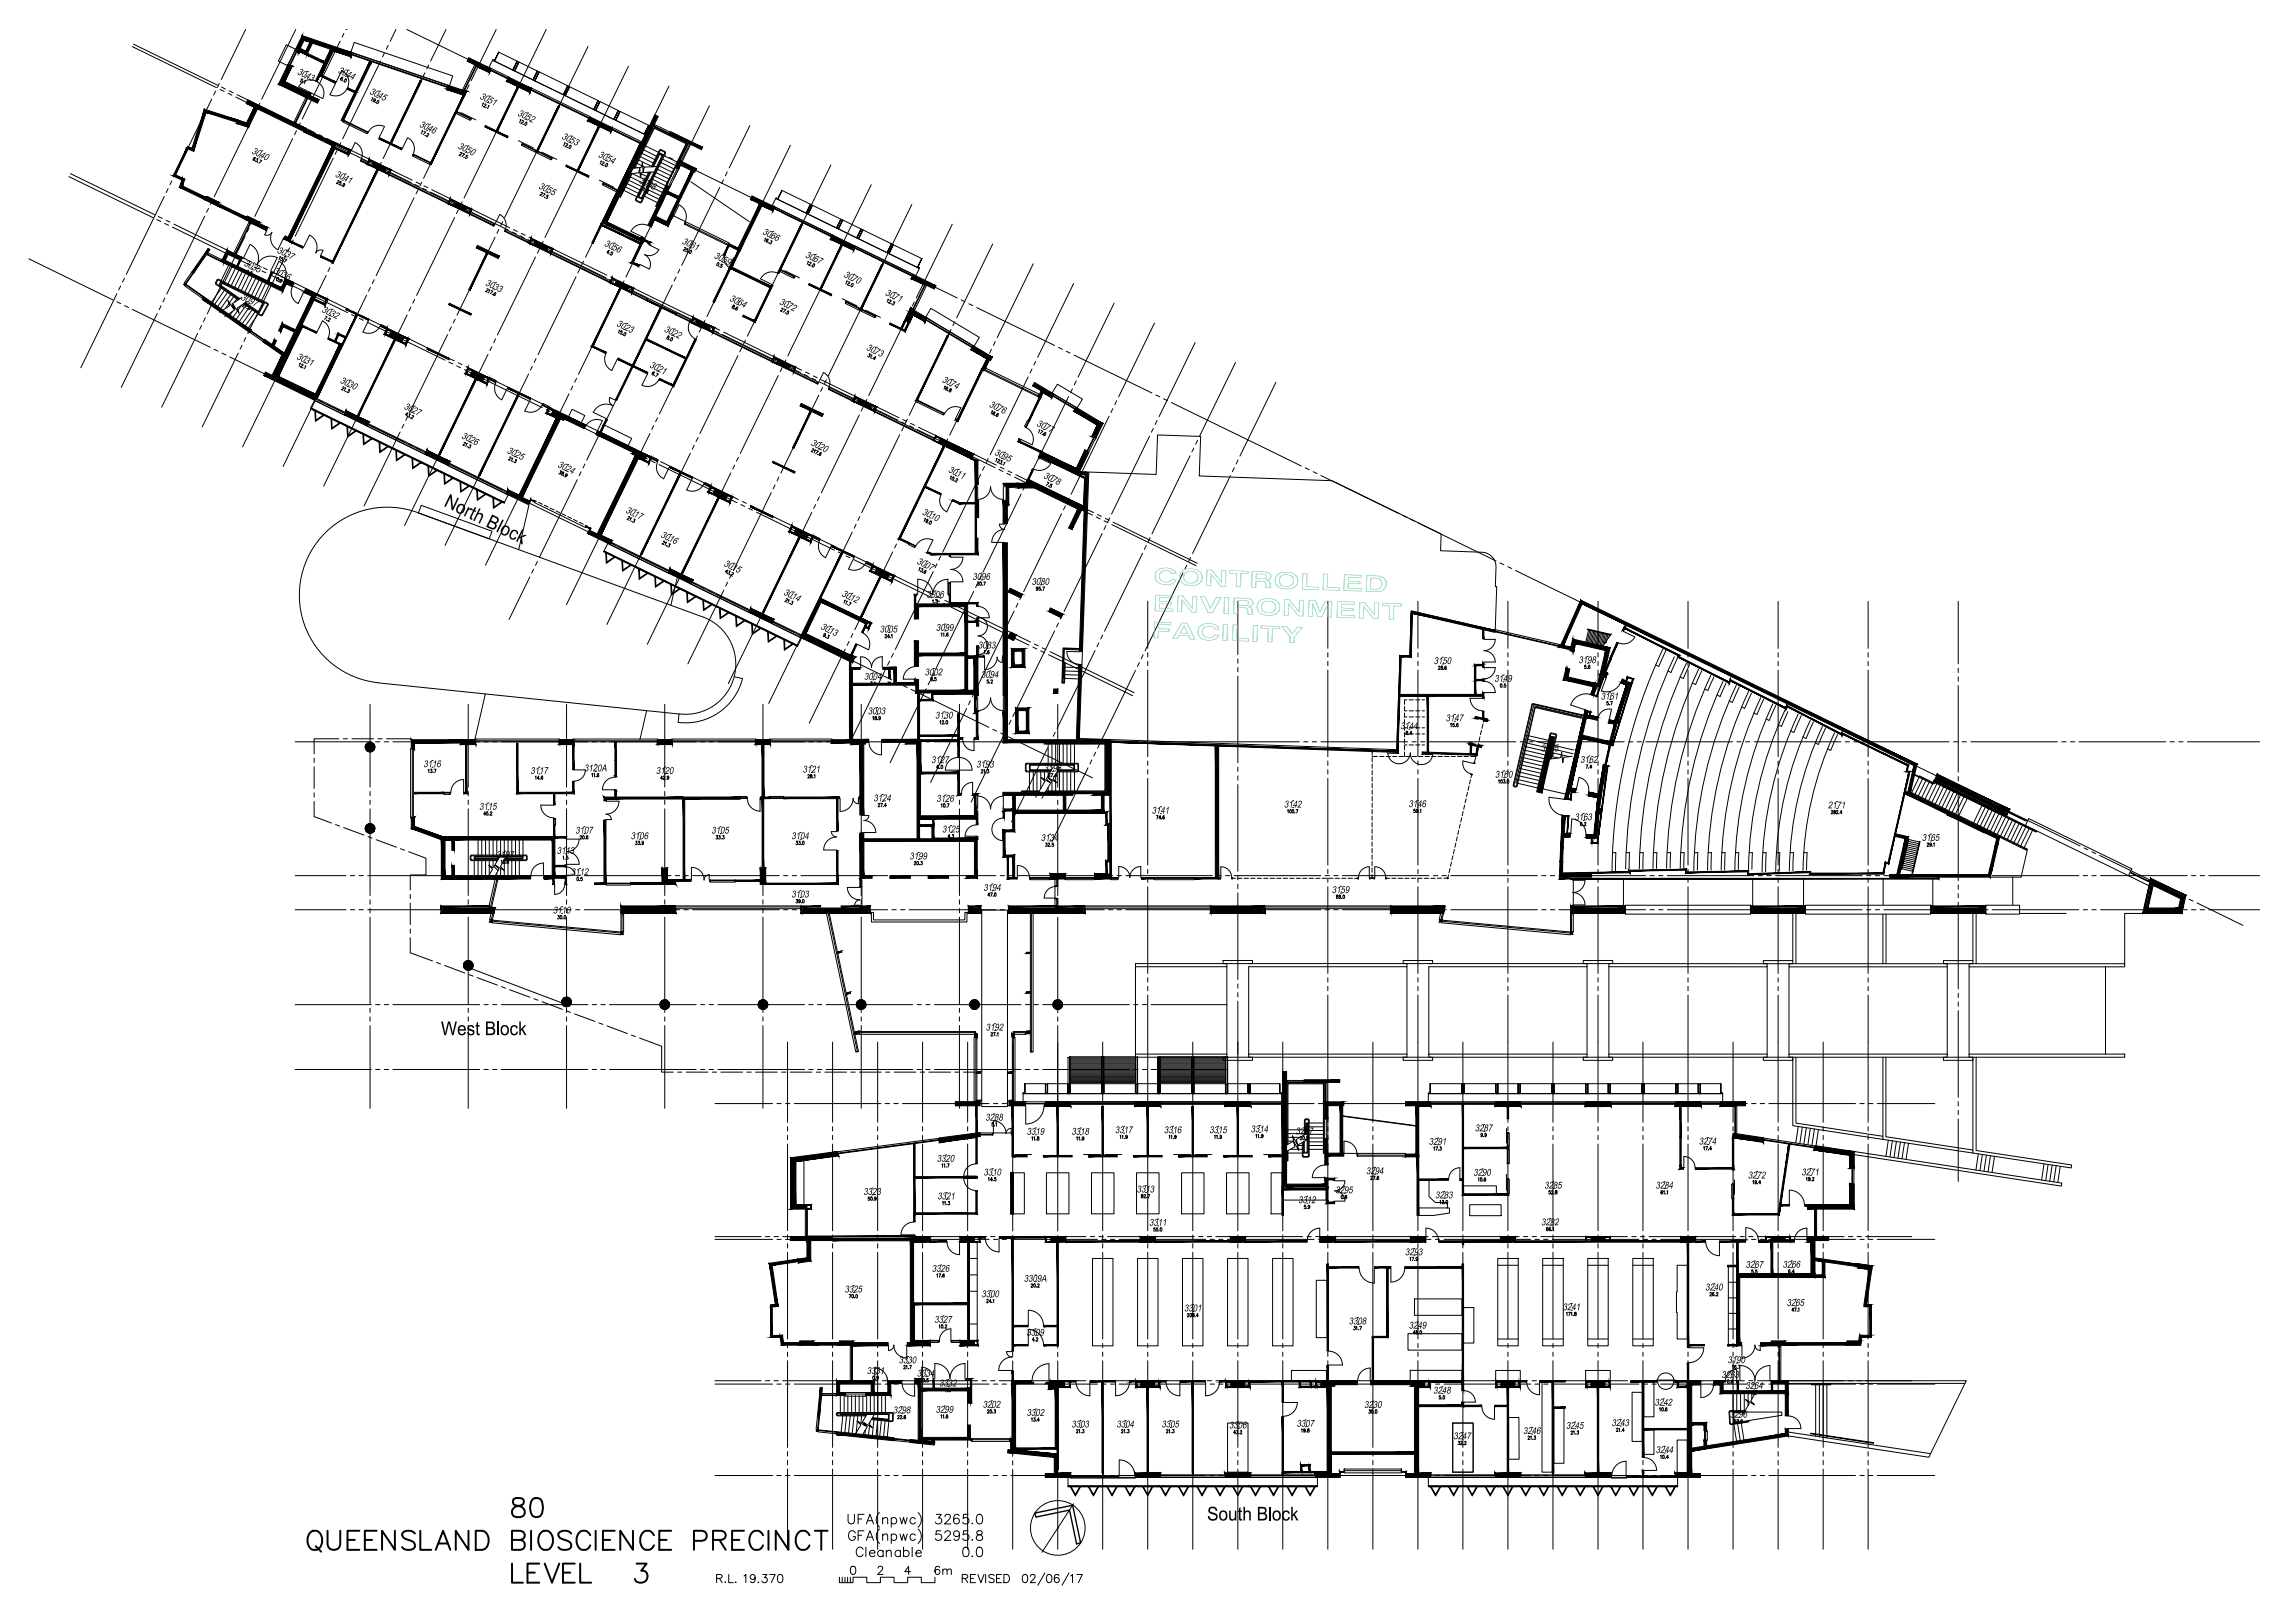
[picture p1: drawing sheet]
<svg xmlns="http://www.w3.org/2000/svg" width="841mm" height="594mm" viewBox="0 0 841 594" stroke-linecap="round" stroke-linejoin="round" font-family="sans-serif">
<g fill="#000" stroke="#000" stroke-width=".37">
<path d="M238.6 82.7v.3zM179.5 337.7l.8-.6v.7zM179.7 336.8l.7 .2-.9 .7zM527.5 337.7l.7-.6v.6zM527.7 336.9l.6 .2-.8 .6zM227.6 341.4h.7v.8zM227.6 341.5l.7 .7-.7-.1zM575.5 341.4h.8v.8zM575.6 341.5l.7 .7-.8-.1z"/>
<path d="M113.6 15.4l-1.1 4.6 2-4.2zM113.6 15.4l-1.1 4.6-.5-1.3zM109.6 18.5l2.9 1.5-.5-1.3zM110 17.7l2 1-2.4-.2z"/>
<path d="M121.2 18l-2 5.5 2.6-5.2zM121.2 18l-2 5.5-.3-.9zM112.4 20.2l6.8 3.3-.3-.9zM112.7 19.6l6.2 3-6.5-2.4z"/>
<path d="M93.1 39.3l-2 7.4 3.3-6.8zM93.1 39.3l-2 7.4-.7-1.7zM86.8 45.3l4.3 1.4-.7-1.7zM87.2 43.9l3.2 1.1-3.6 .3z"/>
<path d="M106.8 24.3l-2.6 5.5h.2zM106.8 24.3h.3l-2.7 5.5zM106.3 24.1l.8 .2zM106.4 23.9l.7 .4-.8-.2z"/>
<path d="M105.5 23.7l-1.6 6.5 2.9-5.9zM105.5 23.7l-1.6 6.5-1.9 .7zM102 30.9l14.9 5.7-13-6.4zM102 30.9l14.9 5.7-.6 1.2z"/>
<path d="M109.7 18.9l2.7 1.3 .1-.2zM109.6 18.5l2.9 1.5-2.8-1.1zM109.6 18.5l-.1 .8zM109.6 18.5l-.1 .8zM108.8 19l.7 .3-.1-.3zM108.9 18.7l.5 .3h-.6z"/>
<path d="M103.9 30.2l9.2 4.5 .3-.5zM104.2 29.7l9.2 4.5-9.5-4z"/>
<path d="M113.5 34l.2 1 .3-.8zM113.5 34l.2 1-.6-.3z"/>
<path d="M117.4 27.2l-.2 .6 5.8 2.2zM117.2 27.8l5.8 2.2-.3 .5z"/>
<path d="M121.8 18.2l-4.4 9 .5 .3zM121.8 18.2l.5 .3-4.4 9z"/>
<path d="M118.7 23.3l-2.5 6.5 3-6.3zM118.7 23.3l-2.5 6.5-.5-.3z"/>
<path d="M127.5 32.1l-.2 .6 2.8 .7zM127.3 32.7l2.8 .7-.2 .6z"/>
<path d="M111.4 14.8l17.1 5.7 .4-1.3zM110.8 13l18.1 6.2-17.5-4.4zM110.8 13l-1.4 6 2-4.2zM110.8 13l-1.4 6-1.3-.6z"/>
<path d="M128.6 20v.9l.3-.8zM128.6 20v.9zM122.1 18.6l6.5 2.3-.1-.4zM122.1 18.4l6.4 2.1-6.4-1.9z"/>
<path d="M135.4 22.3l-.2 .7 .8 .3zM135.4 22.3l.8 .3-.2 .7z"/>
<path d="M135.3 23l-9.6 21.4 10.2-21.1zM135.3 23l-9.6 21.4-.7-.3z"/>
<path d="M154.1 29.4l-10.7 23.1 11.1-22.8zM154.1 29.4l-10.7 23.1-.5-.2z"/>
<path d="M154.5 28.8l-.2 .8zM154.5 28.8l-.2 .8z"/>
<path d="M163.9 32v.6l.2-.5zM163.9 32v.6l-.3 .2zM163.6 32.8l6.3 1.8-6-2zM163.6 32.8l6.3 1.8-.1 .2z"/>
<path d="M163.9 32.6l6.3 2.1 .4-1.3zM164.4 31.3l6.2 2.1-6.7-.8z"/>
<path d="M170.7 33.5l-.5 1.2 .2 .1zM170.7 33.5l.4-.1-.7 1.4zM170.2 33.2l.9 .2zM170.3 33l.8 .4-.9-.2z"/>
<path d="M169.9 34.5l-11.9 25.7 12.4-25.4zM169.9 34.5l-11.9 25.7-.2-.7zM157.8 59.5l-.3 .5 .5 .2z"/>
<path d="M174.6 24.1l-.1 .2 4.8 2zM174.5 24.3l4.8 2 .1 .4zM179.5 25.7l-.1 1zM179.5 25.7l.3 .1-.4 .9z"/>
<path d="M171.2 22.4l8.1 3.9 .5-1.2zM171.8 21.1l8 4-8.6-2.7z"/>
<path d="M186.1 28.9l-.1 .7 .3-.6zM186.1 28.9l-.1 .7-.4 .1zM185.6 29.7l8.5 3.9-8.1-4zM185.6 29.7l8.5 3.9 .1 .3zM194.4 32.9l-.3 .7 .1 .3zM194.4 32.9l.2 .1-.4 .9z"/>
<path d="M189.7 31.7l-7.4 16.4 7.8-16.2zM189.7 31.7l-7.4 16.4-.5-.2z"/>
<path d="M186 29.6l8.1 4 .6-1.3zM186.6 28.4l8.1 3.9-8.7-2.7z"/>
<path d="M204.5 38.9l-7.4 16.4 7.9-16.1zM204.5 38.9l-7.4 16.4-.4-.2z"/>
<path d="M205.2 38.1l-.4 1zM205.2 38.1l-.4 1z"/>
<path d="M68.4 54.3l-4.1 9.7 4.6-9.4zM68.4 54.3l-4.1 9.7-.5-.2z"/>
<path d="M68.4 54.3l1.3 .6 .4-.6zM68.7 53.6l1.4 .7h-1.7z"/>
<path d="M74.9 40l-4.8 15.1 .9 .3zM74.9 40l.6 1.2-4.5 14.2zM74.9 40l.6 1.2 11.7 2.7zM75.5 41.2l11.7 2.7-.3 .9z"/>
<path d="M90.2 37.8l21.1 10.3 .6-1.2zM90.8 36.6l21.1 10.3-21.7-9.1z"/>
<path d="M111.7 47.4l-.4 .9 11.8 4.7zM111.3 48.3l11.8 4.7-1.3 .4zM121.8 53.4l-15.9 34.8 17.2-35.2zM121.8 53.4l-15.9 34.8-.4-1.2zM104.2 87.3l1.7 .9-.4-1.2zM104.6 86.5l.9 .5-1.3 .3z"/>
<path d="M111.7 47.4l9.4 4.6 .1-.2zM111.8 47.2l9.4 4.6-9.5-4.4z"/>
<path d="M122.7 53.8l-.2 .5 4.9 1.8zM122.5 54.3l4.9 1.8 .2 .7zM127.9 55.2l-.5 .9 .2 .7zM127.9 55.2l.6-.2-.9 1.8zM121.1 51.9l6.8 3.3 .6-.2zM121.3 51.5l7.2 3.5-7.4-3.1z"/>
<path d="M122.5 54.3l-16.2 33.8 16.4-33.7zM122.5 54.3l-16.2 33.8-.2-.1z"/>
<path d="M137 59.4l-.7 1.3 5.1 .9zM136.3 60.7l5.1 .9-.6 1.3z"/>
<path d="M138.9 50.9l8.1 3.9 .2-.4zM139.1 50.4l8.1 4-8.3-3.5z"/>
<path d="M177.8 46.5l8.1 3.9 .2-.4zM178 46l8.1 4-8.3-3.5z"/>
<path d="M196.4 55.5l.5 .3 .2-.5zM196.7 55.1l.4 .2-.7 .2z"/>
<path d="M215.7 43.3v.8l.3-.7zM215.7 43.3v.8l-.4 .1zM215.3 44.2l8.4 3.8-8-3.9zM215.3 44.2l8.4 3.8 .1 .3zM224 47.4l-.2 .9zM224 47.4l.3 .1-.5 .8z"/>
<path d="M219.3 46.2l-7.4 16.4 7.9-16.2zM219.3 46.2l-7.4 16.4-.4-.2z"/>
<path d="M215.7 44.1l8 3.9 .6-1.2zM216.3 42.8l8 4-8.6-2.7z"/>
<path d="M234.6 52.5l-13.9 29.1 14.1-29zM234.6 52.5l-13.9 29.1-.2-.1z"/>
<path d="M240 42.1l-4.2 11.8 5.4-11.2zM240 42.1l-4.2 11.8-1.3-.6zM234.5 53.3l-12.5 28.9 13.8-28.3zM234.5 53.3l-12.5 28.9-1.3-.6z"/>
<path d="M245.8 48.2l-.5 .9 12.2 4.8zM245.3 49.1l12.2 4.8-.4 .9z"/>
<path d="M63.8 63.8l-.4 .6 3.5 .8zM63.4 64.4l3.5 .8-.4 .7z"/>
<path d="M65.8 68.6l9.4 4.6 .4-.9zM65.8 68.6l1.1-.5 8.7 4.2zM66.9 65.2l-1.1 3.4 1.1-.5zM66.9 65.2l.8 .3-.8 2.6z"/>
<path d="M75.8 71.9l-.6 1.3 5.1 .9zM75.2 73.2l5.1 .9-.7 1.3z"/>
<path d="M90.6 79.2l-.6 1.2 5.1 1zM90 80.4l5.1 1-.6 1.2z"/>
<path d="M138.2 61.9l-16.2 34.4 16.7-34.1zM138.2 61.9l-16.2 34.4-.2-.6zM117.5 94.1l4.5 2.2-.2-.6zM117.7 93.7l4.1 2-4.3-1.6z"/>
<path d="M135.5 58.9l7.3 3.5 .6-.2zM135.3 58.3l8.1 3.9-7.9-3.3zM135.3 58.3l-.3 1.6 .5-1zM135.3 58.3l-.3 1.6-.6 .2zM134.4 60.1l7.9 3.4-7.3-3.6zM134.4 60.1l7.9 3.4 .2 .6zM142.8 62.4l-.5 1.1 .2 .6zM142.8 62.4l.6-.2-.9 1.9z"/>
<path d="M166.6 73.9l-.6 1.3 5.1 .8zM166 75.2l5.1 .8-.6 1.4z"/>
<path d="M165.2 73.4l7.2 3.5 .6-.2zM164.9 72.8l8.1 3.9-7.8-3.3zM164.9 72.8l-.3 1.5 .6-.9zM164.9 72.8l-.3 1.5-.5 .2zM164.1 74.5l7.9 3.4-7.4-3.6zM164.1 74.5l7.9 3.4 .1 .6zM172.4 76.9l-.4 1 .1 .6zM172.4 76.9l.6-.2-.9 1.8z"/>
<path d="M207.4 60.9l8.1 4 .2-.5zM207.7 60.5l8 3.9-8.3-3.5z"/>
<path d="M240.3 79.2l-.5 .9 5.4 1.5zM239.8 80.1l5.4 1.5-.5 1z"/>
<path d="M244.4 68.1l-6 14.8 7-14.3zM244.4 68.1l-6 14.8-.9-.5z"/>
<path d="M244.3 70.9l4 1.9 .5-.8zM244.7 70l4.1 2-4.5-1.1z"/>
<path d="M248.4 60l.3 1.8 .7-1.3zM248.4 60l.3 1.8-1-.5z"/>
<path d="M248.4 60l6.2 3.1 .6-1.3zM249 58.8l6.2 3-6.8-1.8z"/>
<path d="M275.6 71.8l-.6 1.2 8.7 2.7zM275 73l8.7 2.7-.6 1.3z"/>
<path d="M279.3 75.1l-.1 .3 3.9 1.6zM279.2 75.4l3.9 1.6 .1 .3zM283.4 76.3l-.3 .7 .1 .3zM283.4 76.3l.2 .1-.4 .9z"/>
<path d="M76.3 91l-5.4 9 6-8.6zM76.3 91l-5.4 9-.6-.4z"/>
<path d="M83.7 93l4.6 2.3 .5-1zM83.2 91.6l5.6 2.7-5.1-1.3zM83.2 91.6l-1.1 4.7 1.6-3.3zM83.2 91.6l-1.1 4.7-1-.5z"/>
<path d="M87.9 95.1l-.7 2.5 1.1-2.3zM87.9 95.1l-.7 2.5-.4-.2z"/>
<path d="M79.6 75.4l10.4 5 .4-.8zM80.1 74.5l10.3 5.1-10.8-4.2z"/>
<path d="M94.9 81.7l-.4 .9 3.5 .7zM94.5 82.6l3.5 .7-.4 .8z"/>
<path d="M97.4 84l.2 .1-.1 .3zM91.9 81.6l5.6 2.8-.1-.4zM91.8 81.3l5.6 2.7-5.5-2.4zM91.8 81.3v.4zM91.8 81.3v.4h-.2z"/>
<path d="M104.1 87.5l1.7 .9 .1-.2zM104.1 87.5l1.8 .7zM104.2 87.3l-.1 .2h.3zM104.2 87.3l.2 .2z"/>
<path d="M105.8 88.4l5 2.4 .2-.4zM106.1 88l4.9 2.4-5.2-2z"/>
<path d="M196.3 88.3l-.7 1.4 5.2 .8zM195.6 89.7l5.2 .8-.7 1.4z"/>
<path d="M194.8 87.8l7.3 3.6 .6-.2zM194.6 87.2l8.1 4-7.9-3.4zM194.6 87.2l-.3 1.6 .5-1zM194.6 87.2l-.3 1.6-.6 .2zM193.7 89l7.9 3.4-7.3-3.6zM193.7 89l7.9 3.4 .2 .6zM202.1 91.4l-.5 1 .2 .6zM202.1 91.4l.6-.2-.9 1.8z"/>
<path d="M220.5 81.5l-3.6 7.4 .4 .2zM220.5 81.5l.5 .2-3.7 7.4z"/>
<path d="M233.7 96.9l.6 .2-.3 .6zM231.2 96.3l2.8 1.4-.3-.8zM231.2 96.3l.8-.3 1.7 .9zM235 88.6l-3.8 7.7 .8-.3zM235 88.6l.6 .2-3.6 7.2z"/>
<path d="M220.5 82.6l14.1 6.9 .2-.5zM220.7 82.2l14.1 6.8-14.3-6.4z"/>
<path d="M236.1 87.6l-.2 .5 2.5 .6zM235.9 88.1l2.5 .6-.8 .3zM237.6 89l.5 .4 .3-.7zM237.6 89l.5 .4z"/>
<path d="M235.3 86.9l.3 1.9 .6-1.4zM235.3 86.9l.3 1.9-.6-1.4zM222 82.2l13.6 6.6-.6-1.4zM222.4 81.2l12.6 6.2-13-5.2z"/>
<path d="M239.8 80.1l-1.2 2.6v.3zM239.8 80.1l.1 .4-1.3 2.5zM239.8 80.1l.1 .4 4.8 2.1zM239.9 80.5l4.8 2.1 .1 .3zM246 79.8l-1.3 2.8 .1 .3zM246 79.8l.3 .1-1.5 3z"/>
<path d="M253.4 62.5l-9.1 18.7 .9 .4zM253.4 62.5l.9 .4-9.1 18.7z"/>
<path d="M265.1 93.2l.7-.2-.2 .5zM266.8 89.9l-1.7 3.3 .7-.2zM266.8 89.9l.4 .2-1.4 2.9z"/>
<path d="M267.1 89.2l-.3 .7 3.6 .9zM266.8 89.9l3.6 .9-.3 .7z"/>
<path d="M269 94.6l-.3 .4zM269 94.6l-.3 .4z"/>
<path d="M278.4 74.7l-8.3 16.8 1 .5zM278.4 74.7l.9 .4-8.2 16.9z"/>
<path d="M270.5 91.7l-2.2 6.1 2.8-5.8zM270.5 91.7l-2.2 6.1-1 .4zM267.3 98.2l15.2 6.6-14.2-7zM267.3 98.2l15.2 6.6-.2 .7z"/>
<path d="M293.5 82.3l-8.5 17.6 .4 .2zM293.5 82.3l.5 .3-8.6 17.5z"/>
<path d="M294.1 81.5l-.3 1zM294.1 81.5l-.3 1z"/>
<path d="M304.7 86.7l-.1 .8 .3-.7zM304.7 86.7l-.1 .8-.3 .1zM304.3 87.6l8.4 3.8-8.1-3.9zM304.3 87.6l8.4 3.8 .1 .3zM313 90.8l-.2 .9zM313 90.8l.2 .1-.4 .8z"/>
<path d="M305.2 86.2l-.6 1.3 8.7 2.7zM304.6 87.5l8.7 2.7-.6 1.2z"/>
<path d="M308.3 89.6l-7.4 16.4 7.9-16.2zM308.3 89.6l-7.4 16.4-.4-.3z"/>
<path d="M323.2 96.8l-7.5 16.4 7.9-16.2zM323.2 96.8l-7.5 16.4-.4-.2z"/>
<path d="M323.8 96l-.4 .9zM323.8 96l-.4 .9z"/>
<path d="M67.4 104.2l.7-.1-.3 .4zM67.7 103.8l-.3 .4 .7-.1z"/>
<path d="M74.7 108.7l-.6 .9 18 11.3zM74.1 109.6l18 11.3-.6 .9z"/>
<path d="M99.4 100l-1 3.1 1.4-2.9zM99.4 100l-1 3.1-.4-.3z"/>
<path d="M99.4 100l.4 .2 .2-.4zM99.6 99.6l.4 .2-.6 .2z"/>
<path d="M105 104l1.9 .9 .6-.9zM104.5 102.5l3 1.5h-2.5zM104.5 102.5l-.9 4.3 1.4-2.8zM104.5 102.5l-.9 4.3-.5-1.5zM82.1 96.3l21.5 10.5-.5-1.5zM82.6 95.3l20.5 10-21-9z"/>
<path d="M104.3 102.4l3.2 1.6 .2-.5zM104.5 102l3.2 1.5-3.4-1.1z"/>
<path d="M111.9 106.1l8.1 4 .2-.5zM112.2 105.7l8 3.9-8.3-3.5z"/>
<path d="M119.6 109.9l-.5 2 .9-1.8zM119.6 109.9l-.5 2-.2-.7zM114.9 109.8l4.2 2.1-.2-.7zM115.1 109.3l3.8 1.9-4-1.4z"/>
<path d="M130.6 115.2l-14.5 30.8 14.9-30.6zM130.6 115.2l-14.5 30.8-.4-.2z"/>
<path d="M126.8 113.4l8 3.9 .3-.4zM127 112.9l8.1 4-8.3-3.5z"/>
<path d="M164.6 111l-.2 .5 8.3 3.5zM164.4 111.5l8.3 3.5-.2 .4z"/>
<path d="M178.3 92.6l-6.5 13.5 .4 .2zM178.3 92.6l.5 .2-6.6 13.5z"/>
<path d="M225.9 102.8l-.6 1.3 5.1 .9zM225.3 104.1l5.1 .9-.6 1.3z"/>
<path d="M224.5 102.3l7.2 3.5 .6-.2zM224.3 101.7l8 3.9-7.8-3.3zM224.3 101.7l-.3 1.6 .5-1zM224.3 101.7l-.3 1.6-.6 .2zM223.4 103.5l7.9 3.3-7.3-3.5zM223.4 103.5l7.9 3.3 .2 .6zM231.7 105.8l-.4 1 .2 .6zM231.7 105.8l.6-.2-.8 1.8z"/>
<path d="M242 112.6l-9.8 21.3 10.3-21.1zM242 112.6l-9.8 21.3-.5-.2z"/>
<path d="M236.9 110.1l10.8 5.2 .2-.4zM237.1 109.6l10.8 5.3-11-4.8z"/>
<path d="M255.6 117.3l-.7 1.3 5.2 .9zM254.9 118.6l5.2 .9-.7 1.3z"/>
<path d="M267.3 98.2l-6 12.3 .4 .3zM267.3 98.2l.5 .2-6.1 12.4z"/>
<path d="M272.4 115.4l-.3 .5 4.3 1.5zM272.1 115.9l4.3 1.5 .3 .7zM282.8 104.4l-6.4 13 .3 .7zM282.8 104.4l.4 .2-6.5 13.5z"/>
<path d="M296.4 104.3l8.1 4 .2-.5zM296.6 103.9l8.1 3.9-8.3-3.5z"/>
<path d="M315.1 113.4l.4 .3 .2-.5zM315.3 113l.4 .2-.6 .2z"/>
<path d="M333.8 112.7l-2.3 4.6 .2 .1zM333.8 112.7l.1 .3-2.2 4.4zM333.8 112.7l.1 .3 .6 .1zM333.9 113l.6 .1-.1 .2z"/>
<path d="M333.6 113.7l-1.9 3.7 1.4 .7zM333.6 113.7l1.3 .6-1.8 3.8z"/>
<path d="M331.5 117.3l-.9 3.1 1.4-2.9zM331.5 117.3l-.9 3.1-.5-.2z"/>
<path d="M332.9 117.9l-1.2 3.6 1.6-3.3zM332.9 117.9l-1.2 3.6-.3-.6zM326.1 118.8l5.6 2.7-.3-.6zM326.3 118.4l5.1 2.5-5.3-2.1z"/>
<path d="M333.9 113l-.7 1.2 6.5 2.2zM333.2 114.2l6.5 2.2-.8 1.2z"/>
<path d="M334.4 101.2l-.1 .7 .3-.6zM334.4 101.2l-.1 .7-.4 .2zM333.9 102.1l5 2.1-4.6-2.3zM333.9 102.1l5 2.1-.1 .2z"/>
<path d="M334.9 100.7l-.6 1.2 8.7 2.7zM334.3 101.9l8.7 2.7-.6 1.3z"/>
<path d="M339.2 117.2l-.2 .8 .4-.7zM339.2 117.2l-.2 .8zM334.7 115.4l4.3 2.6-.1-.4zM334.6 115l4.3 2.6-4.2-2.2zM334.6 115l-1.3 3.2 1.4-2.8zM334.6 115l-1.3 3.2-.2-.1z"/>
<path d="M97 124.3l-.6 .9 8.7 4.7zM96.4 125.2l8.7 4.7-1.5 .4zM103.6 130.3l-2.5 7.8 4-8.2zM103.6 130.3l-2.5 7.8-1-.5z"/>
<path d="M97.3 136.3l-.6 1.2 19.4 8zM96.7 137.5l19.4 8-.6 1.2z"/>
<path d="M100.5 124.3l-.9 2 .8 .4zM100.5 124.3l.9 .4-1 2z"/>
<path d="M103.3 130l-3.6 7.5 .4 .1zM103.3 130l.4 .3-3.6 7.3z"/>
<path d="M114.3 108.5l-10.4 21.4 1 .4zM114.3 108.5l1.5-.5-10.9 22.3zM111.5 107.1l2.8 1.4 1.5-.5zM111.9 106.1l3.9 1.9-4.3-.9z"/>
<path d="M103.8 119.7l4.1 2 .4-.9zM103.4 118.4l4.9 2.4-4.5-1.1zM103.4 118.4l-.5 3.1 .9-1.8zM103.4 118.4l-.5 3.1-.8-.4z"/>
<path d="M110.9 119.7l4.9 2.3 .2-.4zM110.7 119l5.3 2.6-5.1-1.9zM110.7 119l-8.6 18.8 8.8-18.1zM110.7 119l-8.6 18.8-.7 .2zM101.4 138l14.1 6.4-13.4-6.6zM101.4 138l14.1 6.4 .3 .6zM124.4 126.2l-8.9 18.2 .3 .6zM124.4 126.2l.7-.2-9.3 19zM120.2 124.2l4.2 2 .7-.2zM120.5 123.8l4.6 2.2-4.9-1.8z"/>
<path d="M123.9 122l-1.3 2.8 .4 .2zM123.9 122l.3 .7-1.2 2.3zM123.9 122l.3 .7 2.4 .6zM124.2 122.7l2.4 .6-.2 .5z"/>
<path d="M143.4 121.5l-.6 1.4 5.1 .8zM142.8 122.9l5.1 .8-.7 1.3z"/>
<path d="M145.2 124.1l-.2 .4 3.6 1.3zM145 124.5l3.6 1.3 .2 .6zM149.3 124.3l-.7 1.5 .2 .6zM149.3 124.3l.6-.2-1.1 2.3zM142 120.8l7.3 3.5 .6-.2zM141.8 120.2l8.1 3.9-7.9-3.3zM141.8 120.2l-.5 2 .7-1.4zM141.8 120.2l-.5 2-.6 .2zM140.7 122.4l4.1 1.5-3.5-1.7zM140.7 122.4l4.1 1.5-.3 .4z"/>
<path d="M144.8 123.8l-13.5 28.8 13.9-28.6zM144.8 123.8l-13.5 28.8-.4-.2z"/>
<path d="M156.4 127.8l8.1 4 .2-.4zM156.6 127.4l8.1 4-8.3-3.6z"/>
<path d="M173.1 136l-.7 1.3 5.2 .8zM172.4 137.3l5.2 .8-.7 1.4z"/>
<path d="M174.9 138.6l-.3 .4 3.7 1.2zM174.6 139l3.7 1.2 .2 .6zM179 138.8l-.7 1.4 .2 .6zM179 138.8l.5-.2-1 2.2zM171.7 135.2l7.3 3.6 .5-.2zM171.5 134.6l8 4-7.8-3.4zM171.5 134.6l-.5 2.1 .7-1.5zM171.5 134.6l-.5 2.1-.6 .2zM170.4 136.9l4 1.4-3.4-1.6zM170.4 136.9l4 1.4-.2 .4z"/>
<path d="M174.4 138.3l-13.4 28.7 13.9-28.5zM174.4 138.3l-13.4 28.7-.5-.2z"/>
<path d="M216.7 126.9l5.1 2.6 .3-.5zM216.7 126.9l.7-.2 4.7 2.3zM227.2 105.4l-10.5 21.5 .7-.2zM227.2 105.4l.4 .2-10.2 21.1z"/>
<path d="M226.4 131.7l10.7 5.2 .2-.5zM226.6 131.2l10.7 5.2-10.9-4.7z"/>
<path d="M236.8 124.5l14.4 7 .2-.4zM237 124l14.4 7.1-14.6-6.6z"/>
<path d="M254.7 124.3l-7.9 17.3 8.3-17.1zM254.7 124.3l-7.9 17.3-.2-.7zM241.6 139.1l5.2 2.5-.2-.7zM241.9 138.6l4.7 2.3-5-1.8z"/>
<path d="M254.1 116.8l7.3 3.5 .6-.2zM253.9 116.2l8.1 3.9-7.9-3.3zM253.9 116.2l-.3 1.5 .5-.9zM253.9 116.2l-.3 1.5-.6 .2zM253 117.9l7.9 3.4-7.3-3.6zM253 117.9l7.9 3.4 .2 .6zM261.4 120.3l-.5 1 .2 .6zM261.4 120.3l.6-.2-.9 1.8z"/>
<path d="M285.3 131.7l-.7 1.4 5.2 .8zM284.6 133.1l5.2 .8-.7 1.4z"/>
<path d="M283.8 131.2l7.3 3.6 .6-.2zM283.6 130.6l8.1 4-7.9-3.4zM283.6 130.6l-.3 1.6 .5-1zM283.6 130.6l-.3 1.6-.6 .2zM282.7 132.4l7.9 3.4-7.3-3.6zM282.7 132.4l7.9 3.4 .2 .6zM291.1 134.8l-.5 1 .2 .6zM291.1 134.8l.6-.2-.9 1.8z"/>
<path d="M347.8 122.3l-.4 .7zM347.8 122.3l-.4 .7z"/>
<path d="M356.2 127.3l-.1 .6 .3-.5zM356.2 127.3l-.1 .6-.4 .1zM355.7 128l6 3.3-5.6-3.4zM355.7 128l6 3.3-.1 .2z"/>
<path d="M356.8 126.7l-.7 1.2 7.6 2.9zM356.1 127.9l7.6 2.9-.7 1.2z"/>
<path d="M359.8 135.2l-8.8 19.1 9.2-18.8zM359.8 135.2l-8.8 19.1-.2-.6zM350.1 153.9l.9 .4-.2-.6zM350.3 153.5l.5 .2-.7 .2z"/>
<path d="M359.8 135.2l.9 .5 .3-.7zM359.8 135.2l1.2-.2zM361.7 131.3l-1.9 3.9 1-.3zM361.7 131.3l.6 .4-1.5 3.2z"/>
<path d="M362.3 131.7l-1.3 3.3 1.6-3.2zM362.3 131.7l-1.3 3.3-.2-.1z"/>
<path d="M126.8 150.4l-.3 .6 .2 .1zM126.8 150.4l-.1 .7zM126.8 150.4l.1 .3 8.5 3.9zM126.9 150.7l8.5 3.9-.4 .1zM135 154.7v.5l.4-.6zM135 154.7v.5l-.2-.1z"/>
<path d="M126.9 150.7l-.6 1.3 8.7 2.7zM126.3 152l8.7 2.7-.6 1.2z"/>
<path d="M189.9 144.2l-14.1 30.1 14.5-29.9zM189.9 144.2l-14.1 30.1-.5-.2z"/>
<path d="M186.1 142.3l8.1 4 .2-.5zM186.3 141.9l8.1 3.9-8.3-3.5z"/>
<path d="M200.9 149.6l-.3 1.5 .7-1.4zM200.9 149.6l-.3 1.5-.6 .2zM200 151.3l4.4 1.7-3.8-1.9zM200 151.3l4.4 1.7-.6 .2zM203.8 153.2l-13.4 28.7 14-28.9zM203.8 153.2l-13.4 28.7-.2-.6zM186.3 179.9l4.1 2-.2-.6zM186.1 179.3l4.1 2-3.9-1.4zM186.1 179.3l.1 .9zM186.1 179.3l.1 .9-.4-.2z"/>
<path d="M202.7 150.4l-.6 1.4 5.1 .8zM202.1 151.8l5.1 .8-.6 1.4z"/>
<path d="M207.2 152.6l-.4 .9 7.6 2.6zM206.8 153.5l7.6 2.6-.4 .9z"/>
<path d="M200.9 149.6l13.5 6.5 .2-.4zM201.1 149.1l13.5 6.6-13.7-6.1z"/>
<path d="M218.9 158.3l-.4 .9 13.9 5.7zM218.5 159.2l13.9 5.7-.4 .8z"/>
<path d="M221.1 155.5l-1.3 2.7 .4 .2zM221.1 155.5l.4 .2-1.3 2.7z"/>
<path d="M314.9 146.2l-.6 1.3 5.1 .9zM314.3 147.5l5.1 .9-.6 1.3z"/>
<path d="M320.7 149.2l-.4 1 .2 .6zM320.7 149.2l.6-.2-.8 1.8zM313.5 145.7l7.2 3.5 .6-.2zM313.2 145.1l8.1 3.9-7.8-3.3zM313.2 145.1l-.2 1.6 .5-1zM313.2 145.1l-.2 1.6-.7 .2zM312.3 146.9l8 3.3-7.3-3.5zM312.3 146.9l8 3.3 .2 .6z"/>
<path d="M335.5 146.8l.7-.3-.2 .5zM347.2 122.9l-11.7 23.9 .7-.3zM347.2 122.9l.4 .2-11.4 23.4z"/>
<path d="M380.9 145.5l-4.2 8.6 .5 .2zM380.9 145.5l.5 .3-4.2 8.5z"/>
<path d="M379.1 140.1l-.7 1.2 7.6 2.9zM378.4 141.3l7.6 2.9-.8 1.2z"/>
<path d="M381.5 143.1l-.1 2.7 1-2.2zM381.5 143.1l-.1 2.7-.9-.5z"/>
<path d="M385.5 144.9l-.1 .8 .4-.7zM385.5 144.9l-.1 .8-.2-.3zM382.3 143.8l3.1 1.9-.2-.3zM382.4 143.6l2.8 1.8-2.9-1.6z"/>
<path d="M393.9 149.9l-.1 .6 .3-.5zM393.9 149.9l-.1 .6-.3 .1zM393.5 150.6l8.9 5-8.6-5.1zM393.5 150.6l8.9 5-.3 .1zM402.1 155.7l-1.7 4.1 2-4.2zM402.1 155.7l-1.7 4.1-.4 .1zM400 159.9l.9 .1zM400 159.9l.9 .1-.2 .2z"/>
<path d="M394.6 149.3l-.8 1.2 10.4 4.6zM393.8 150.5l10.4 4.6-1.8 .5zM402.4 155.6l-.8 4.8 2.6-5.3zM402.4 155.6l-.8 4.8-1.2-.6z"/>
<path d="M156.5 164.8l-.4 .7 .3 .1zM156.5 164.8l-.1 .8zM156.5 164.8l.1 .4 8.4 3.8zM156.6 165.2l8.4 3.8-.4 .1zM164.6 169.1l.1 .6 .3-.7zM164.6 169.1l.1 .6-.3-.2z"/>
<path d="M156.6 165.2l-.6 1.3 8.6 2.6zM156 166.5l8.6 2.6-.5 1.3z"/>
<path d="M175.5 174.2l-.2 .6zM175.5 174.2l-.2 .6z"/>
<path d="M186.2 179.7l-.6 1.2 8.7 2.7zM185.6 180.9l8.7 2.7-.6 1.3z"/>
<path d="M232.4 164.9l-.7 1.3 5.2 .9zM231.7 166.2l5.2 .9-.7 1.3z"/>
<path d="M218.9 158.3l19.8 9.7 .2-.5zM219.1 157.9l19.8 9.6-20-9.2z"/>
<path d="M238.3 167.8l-.5 2 .9-1.8zM238.3 167.8l-.5 2-.2-.6zM234 167.9l3.8 1.9-.2-.6zM233.8 167.3l3.8 1.9-3.6-1.3zM233.8 167.3l-13.5 28.7 13.7-28.1zM233.8 167.3l-13.5 28.7-.6 .2zM219.7 196.2l4.7 1.8-4.1-2zM219.7 196.2l4.7 1.8-.6 .2zM223.8 198.2l.2 .4 .4-.6zM223.8 198.2l.2 .4-.3-.2z"/>
<path d="M249.2 173.1l-14.1 30.1 14.6-29.9zM249.2 173.1l-14.1 30.1-.4-.2z"/>
<path d="M245.4 171.2l8.1 4 .2-.4zM245.6 170.8l8.1 4-8.3-3.6z"/>
<path d="M262.1 179.4l-.7 1.3 5.1 .8zM261.4 180.7l5.1 .8-.6 1.4z"/>
<path d="M297 150.5l-6.6 13.5 .4 .2zM297 150.5l.4 .2-6.6 13.5z"/>
<path d="M283.1 169.3l8 4 .3-.5zM283.3 168.9l8.1 3.9-8.3-3.5z"/>
<path d="M344.6 160.7l-.7 1.3 12.6 4.5zM343.9 162l12.6 4.5-.7 1.3z"/>
<path d="M356 167.6l-.3 .4 2.7 .7zM355.7 168l2.7 .7-.5 .4zM357.9 169.1l.5 8.4v-8.8zM357.9 169.1l.5 8.4h-.5z"/>
<path d="M356.5 166.5l-.5 1.1 .2 .1zM356.5 166.5l.3-.2-.6 1.4zM343 159.9l13.5 6.6 .3-.2zM342.9 159.6l13.9 6.7-13.8-6.4zM342.9 159.6l-.5 1.6 .6-1.3zM342.9 159.6l-.5 1.6-.4 .1zM342 161.3l13.8 6.5-13.4-6.6zM342 161.3l13.8 6.5-.1 .2z"/>
<path d="M357.3 168.8l.6 33.9v-33.9zM357.3 168.8l.6 33.9h-.6z"/>
<path d="M367.6 177v.5l5.5-.5zM367.6 177.5l5.5-.5v.5z"/>
<path d="M373.1 177.2v1.5l6.1-1.5zM373.1 178.7l6.1-1.5v1.5z"/>
<path d="M369.7 178.5h3.4v-1zM368.7 177.5h4.4l-3.4 1zM368.7 177.5l1 7.4v-6.4zM368.7 177.5l1 7.4-1-1zM368.7 183.9l.5 1h.5zM368.2 183.9h.5l.5 1zM368.2 183.9l1 7.8v-6.8zM368.2 183.9l1 7.8h-1z"/>
<path d="M373.1 177v.2l2.7-.2zM373.1 177.2l2.7-.2 .2 .2zM376.4 175.9l-.6 1.1 .2 .2zM376.4 175.9l.2 .1-.6 1.2z"/>
<path d="M378.3 171.8l-1.9 4.1 .4 .2zM378.3 171.8l.5 .2-2 4.1z"/>
<path d="M377.1 175.6l-.3 .5 21.1 9.7zM376.8 176.1l21.1 9.7-.2 .5z"/>
<path d="M381.3 165.8l-.8 1.5 .5 .3zM381.3 165.8l.7-.3-1 2.1zM373 161.7l8.3 4.1 .7-.3zM373 161.7l.7-.2 8.3 4zM373.4 160.8l-.4 .9 .7-.2zM373.4 160.8l.5 .2-.2 .5z"/>
<path d="M381.3 167l-.2 .3 17.1 8zM381.1 167.3l17.1 8-.1 .3z"/>
<path d="M395.2 173.7h1.1v-.9zM395.3 172.8h1l-1.1 .9z"/>
<path d="M396.3 172.8v1.1l1.5-1.1zM396.3 173.9l1.5-1.1-.1 1.1z"/>
<path d="M397.4 175.3v10.1l.3-10.1zM397.4 175.3v10.1h-.3z"/>
<path d="M397.7 165.2l.5 .2 .1-.2zM397.6 164.8l.7 .4h-.6zM397.6 164.8l-3.1 7.1 3.2-6.7zM397.6 164.8l-3.1 7.1-.2-.3zM381.6 165.7l12.9 6.2-.2-.3zM381.8 165.4l12.5 6.2-12.7-5.9z"/>
<path d="M397.7 165.2l-2.6 8.6 3.9-8zM397.7 165.2l-2.6 8.6-.6-1.9zM381.1 166.9l14 6.9-.6-1.9zM381.6 165.7l12.9 6.2-13.4-5z"/>
<path d="M204.5 153l-14 28.7 .9 .5zM204.5 153l.9 .4-14 28.8z"/>
<path d="M194.5 183.1l1.4 .7 .1-.2zM194.5 182.8l1.5 .8-1.5-.5zM194.5 182.8l-.2 .8zM194.5 182.8l-.2 .8-.2-.1z"/>
<path d="M215.9 194.1l-.6 1.3 8.7 2.7zM215.3 195.4l8.7 2.7-.6 1.2z"/>
<path d="M216.1 193.7l-.2 .4 .2 .1zM216.1 193.7l.4-.2-.4 .7zM214.8 193l1.3 .7 .4-.2zM214.9 192.8l1.6 .7-1.7-.5z"/>
<path d="M232.8 166.8l-14 28.7 .9 .5zM232.8 166.8l.9 .4-14 28.8z"/>
<path d="M263.4 181.7l-13.4 28.7 13.8-28.5zM263.4 181.7l-13.4 28.7-.5-.2z"/>
<path d="M263.8 181.9l-.2 .5 3.7 1.2zM263.6 182.4l3.7 1.2 .2 .6zM267.9 182.2l-.6 1.4 .2 .6zM267.9 182.2l.6-.2-1 2.2zM260.7 178.6l7.2 3.6 .6-.2zM260.4 178l8.1 4-7.8-3.4zM260.4 178l-.5 2.1 .8-1.5zM260.4 178l-.5 2.1-.6 .2zM259.3 180.3l4.1 1.4-3.5-1.6zM259.3 180.3l4.1 1.4-.2 .4z"/>
<path d="M275.1 185.7l8.1 4 .2-.5zM275.3 185.3l8.1 3.9-8.3-3.5z"/>
<path d="M291.7 193.8l-.6 1.4 5.1 .8zM291.1 195.2l5.1 .8-.7 1.4z"/>
<path d="M293 196.2l-13.4 28.7 13.9-28.5zM293 196.2l-13.4 28.7-.4-.2z"/>
<path d="M293.5 196.4l-.2 .4 3.6 1.3zM293.3 196.8l3.6 1.3 .2 .6zM297.6 196.6l-.7 1.5 .2 .6zM297.6 196.6l.6-.2-1.1 2.3zM290.3 193.1l7.3 3.5 .6-.2zM290.1 192.5l8.1 3.9-7.9-3.3zM290.1 192.5l-.5 2 .7-1.4zM290.1 192.5l-.5 2-.6 .2zM289 194.7l4 1.5-3.4-1.7zM289 194.7l4 1.5-.2 .4z"/>
<path d="M329.2 197.4l3.9 1.9 .2-.5zM329.2 197.4l.7-.3 3.4 1.7zM345.8 163.2l-16.6 34.2 .7-.3zM345.8 163.2l.5 .2-16.4 33.7z"/>
<path d="M339 178.5l5.6 2.7 .2-.4zM339.2 178.1l5.6 2.7-5.8-2.3z"/>
<path d="M351.4 184.6h5.9v-.5zM351.6 184.1h5.7l-5.9 .5zM349.1 183.4l2.3 1.2 .2-.5zM349.3 183l2.3 1.1-2.5-.7z"/>
<path d="M357.9 197.1l.5 6.1v-6.1zM357.9 197.1l.5 6.1-.5-.5zM341.2 203.2h17.2l-.5-.5zM341.3 202.7h16.6l-16.7 .5zM339.8 202.5l1.4 .7 .1-.5zM340 202.1l1.3 .6-1.5-.2z"/>
<path d="M358.1 183.3l.5 6.3v-6.3zM358.1 183.3l.5 6.3h-.5z"/>
<path d="M367.6 183.3v8.4h.5zM367.6 183.3l.5 .6v7.8zM367.6 183.3l.5 .6 .3-.6zM368.4 183.3v.6h-.3z"/>
<path d="M367.6 199l.6 55.9v-55.9zM367.6 199l.6 55.9h-.6z"/>
<path d="M394.9 186.5l-3.3 6.9 1.3 .6zM394.9 186.5l1.9-.7-3.9 8.2zM376 177.2l18.9 9.3 1.9-.7zM376.6 176l20.2 9.8-20.8-8.6z"/>
<path d="M396.4 186.7l.9 .4 .4-.8zM396.8 185.8l.9 .5-1.3 .4z"/>
<path d="M234.9 203.1l-.3 .7zM234.9 203.1l-.4 .7z"/>
<path d="M245.5 208.6l-.5 1.2 8.6 2.7zM245 209.8l8.6 2.7-.6 1.3z"/>
<path d="M253.6 212.5l-.2 .5 .3 .1zM253.6 212.5l.4-.1-.3 .7zM245.5 208.6l8.1 3.9 .4-.1zM245.5 208.2l8.5 4.2-8.5-3.8zM245.5 208.2l-.2 .8zM245.5 208.2l-.2 .8-.2-.1z"/>
<path d="M308.5 202.1l-14.4 30.7 14.9-30.5zM308.5 202.1l-14.4 30.7-.5-.2z"/>
<path d="M304.7 200.2l8.1 3.9 .2-.4zM304.9 199.7l8.1 4-8.3-3.5z"/>
<path d="M321.4 208.3l-.7 1.3 5.2 .9zM320.7 209.6l5.2 .9-.7 1.3z"/>
<path d="M323.1 210.9l-.1 .4 3.6 1.3zM323 211.3l3.6 1.3 .2 .5zM327.3 211.1l-.7 1.5 .2 .5zM327.3 211.1l.6-.2-1.1 2.2zM320 207.6l7.3 3.5 .6-.2zM319.8 207l8.1 3.9-7.9-3.3zM319.8 207l-.5 2 .7-1.4zM319.8 207l-.5 2-.6 .2zM318.7 209.2l4 1.5-3.4-1.7zM318.7 209.2l4 1.5-.2 .4z"/>
<path d="M347.9 203.2v.5h.4zM347.9 203.2h.4v.5z"/>
<path d="M370.1 215.5l-.6 1.2 5.1 1zM369.5 216.7l5.1 1-.6 1.2z"/>
<path d="M275.1 222.7l-.3 .7 .2 .1zM275.1 222.7l-.1 .8zM275.1 222.7l.1 .4 8.4 3.8zM275.2 223.1l8.4 3.8-.3 .1zM283.3 227v.5l.3-.6zM283.3 227v.5l-.2-.1z"/>
<path d="M275.2 223.1l-.6 1.2 8.7 2.7zM274.6 224.3l8.7 2.7-.6 1.3z"/>
<path d="M294.1 232.2l-.6 1.3 18.8 7.6zM293.5 233.5l18.8 7.6-.6 1.3z"/>
<path d="M322.7 210.6l-7.6 15.5 .5 .3zM322.7 210.6l.5 .2-7.6 15.6z"/>
<path d="M317.2 228.5l-1.4 2.9 .4 .2zM317.2 228.5l.7-.2-1.7 3.3zM300.9 220.6l16.3 7.9 .7-.2zM300.7 219.9l17.2 8.4-17-7.7zM300.7 219.9l-5.4 12.1 5.6-11.4zM300.7 219.9l-5.4 12.1-.6 .2zM294.7 232.2l16.9 7.8-16.3-8zM294.7 232.2l16.9 7.8 .3 .7zM313.6 235.9l-2 4.1 .3 .7zM313.6 235.9l.4 .2-2.1 4.6z"/>
<path d="M317.4 229.4l-.2 .5 .9-.1zM317.2 229.9l.9-.1 .2 .7zM318.8 228.4l-.7 1.4 .2 .7zM318.8 228.4l.6-.2-1.1 2.3zM300.6 219.5l18.2 8.9 .6-.2zM300.8 219.1l18.6 9.1-18.8-8.7z"/>
<path d="M335.1 217.7v9h.5zM335.1 217.7l.5 .5v8.5zM335.1 217.7l.5 .5 .2-.5zM335.8 217.7v.5h-.2z"/>
<path d="M335.6 221.2v5.5h1zM335.6 221.2l1 1v4.5zM335.6 221.2l1 1 18-1zM336.6 222.2l18-1-1 1zM354.6 221.2l-1 1 1 31.6zM353.6 222.2l1 31.6-1-1zM335.6 253.8h19l-1-1zM335.6 253.8l1-1h17zM335.6 249v4.8l1-1zM335.6 249h1v3.8z"/>
<path d="M336.6 239.2v1l17-1zM336.6 240.2l17-1v1z"/>
<path d="M354.6 228h3.3v-.5zM354.6 227.5h3.3l-3.3 .5z"/>
<path d="M357.9 221.2v.8h.5zM357.9 221.2l.5-.5v1.3zM347.9 221.2h10l.5-.5zM348.3 220.7h10.1l-10.5 .5zM347.9 217.7v3.5l.4-.5zM347.9 217.7h.4v3z"/>
<path d="M357.9 226.4v2.8h.5zM357.9 226.4h.5v2.8z"/>
<path d="M370.4 231.6l-1 2 3-1.1zM369.4 233.6l3-1.1-1 2.1z"/>
<path d="M370.6 237.6l1 .9 4-.9zM371.6 238.5l4-.9-1 .9zM374.6 238.5l1 6v-6.9zM374.6 238.5l1 6-1-1zM370.6 244.5h5l-1-1zM370.6 244.5l1-1h3zM370.6 237.6v6.9l1-1zM370.6 237.6l1 .9v5z"/>
<path d="M385 222.7l-.6 1.3 5.1 .9zM384.4 224l5.1 .9-.7 1.3z"/>
<path d="M397.8 172.8l-2.3 65.7h1zM397.8 172.8l1 .1-2.3 65.6z"/>
<path d="M543.3 230.6l.5 3.2v-3.2zM543.3 230.6l.5 3.2h-.5z"/>
<path d="M517 224.5l30.8 7.1 .1-.7zM517.2 223.8l30.7 7.1-30.9-6.4z"/>
<path d="M576.3 234.1l-1 4.2 1 .2zM576.3 234.1l.8 1.1-.8 3.3zM576.3 234.1l.8 1.1 13 2zM577.1 235.2l13 2-1.2 .7zM588.9 237.9l-.9 8.2 2.1-8.9zM588.9 237.9l-.9 8.2-1.1 .6zM586.9 246.7l2.1-.2-1-.4zM586.9 246.7l2.1-.2-.3 .9z"/>
<path d="M576.7 234.6l-.9 3.9 .9 .2zM576.7 234.6l.7 1.2-.7 2.9zM576.7 234.6l.7 1.2 12.1 1.8zM577.4 235.8l12.1 1.8-1.1 .7zM588.4 238.3l-.9 8.1 2-8.8zM588.4 238.3l-.9 8.1-1.2 .6zM586.3 247l2.6-.1-1.4-.5zM586.3 247l2.6-.1-.4 .9z"/>
<path d="M592.4 235.4l.5 .2-2.8 5.3zM592.9 235.6l-2.8 5.3 .4 .2zM590.1 240.9l.4 .2-2.7 5.4zM590.5 241.1l-2.7 5.4 .5 .2z"/>
<path d="M595.3 229.2l.5 .3-1.3 1.3zM595.8 229.5l-1.3 1.3 .5 .3z"/>
<path d="M595.6 229.9l-.2 .3 20.2 9.9zM595.4 230.2l20.2 9.9-.5 .1zM615.1 240.2l.3 .3 .2-.4zM615.1 240.2l.3 .3-.5 .2zM614.9 240.7l18.7 9.1-18.2-9.3zM614.9 240.7l18.7 9.1 .1 .5zM634 248.9l-.4 .9 .1 .5zM634 248.9l.2 .5-.5 .9zM634 248.9l.2 .5 20.1 9.8zM634.2 249.4l20.1 9.8 .1 .5zM654.7 258.3l-.4 .9 .1 .5zM654.7 258.3l.2 .5-.5 .9zM654.7 258.3l.2 .5 19.9 10zM654.9 258.8l19.9 10 .2 .5zM675.1 268.4l-.3 .4 .2 .5zM675.1 268.4l.1 .5-.2 .4zM675.1 268.4l.1 .5 24.2 11.4zM675.2 268.9l24.2 11.4-.4 .2zM699 280.5v1.9l.4-2.1zM699 280.5v1.9l-.5 .2zM698.5 282.6h1.5l-1-.2zM698.5 282.6h1.5l-.5 .3zM699.5 282.9l-7.4 33.5 7.9-33.8zM699.5 282.9l-7.4 33.5-.2-.4zM691.1 316.2l1 .2-.2-.4zM690.9 315.8l1 .2-.8 .2zM690.9 315.8l-.6 4.4 .8-4zM690.9 315.8l-.6 4.4-.3-.4zM663.1 320.2h27.2l-.3-.4zM663.1 320.2l.4-.4h26.5zM663.1 319.6v.6l.4-.4zM663.5 319.2v.6l-.4-.2zM640.4 320.4l22.7-.8 .4-.4zM640.8 320l22.7-.8-23.1 1.2zM640.4 319.3v1.1l.4-.4zM640.4 319.3l.4-.4v1.1zM617.7 319.7l22.7-.4 .4-.4zM617.7 319.7l.4-.3 22.7-.5zM617.7 318.7v1l.4-.3zM618 318.3l.1 1.1-.4-.7zM597.3 319.1l20.4-.4 .3-.4zM596.9 318.7l21.1-.4-20.7 .8zM596.9 318.7l.4 1v-.6zM596.9 318.7l.4 1-.4-.4zM572.9 320.1l24.4-.4-.4-.4zM572.9 319.7l24-.4-24 .8z"/>
<path d="M311.3 242.2v2.3h.5zM311.3 242.2h.5v2.3z"/>
<path d="M311.8 242v.5l.3-.5zM312.1 242l.4 .5h-.7zM312.7 240.8l-.6 1.2 .4 .5zM312.7 240.8l.7-.2-.9 1.9zM312 240.5l.7 .3 .7-.2zM312.2 240l1.2 .6-1.4-.1z"/>
<path d="M312.4 245.2h2.7v-.7zM311.7 244.5h3.4l-2.7 .7zM311.7 244.5l.7 5.7v-5zM311.7 244.5l.7 5.7-.7 .8zM312.4 250.2l-.7 .8 23.9-.8zM311.7 251l23.9-.8v.8z"/>
<path d="M323.7 244.5v.7l4.6-.7zM323.7 245.2l4.6-.7-.8 .7zM327.5 245.2l.8 5v-5.7zM327.5 245.2l.8 5h-.8z"/>
<path d="M323.7 244.4h4.7zM323.7 244.5l4.7-.1z"/>
<path d="M325.6 249.9l.6 .3v-.3zM325.6 249.9l.6 .3h-.6z"/>
<path d="M325.6 245.2l.6 3.3v-3.3zM325.6 245.2l.6 3.3h-.6z"/>
<path d="M335.1 234.7v9.2h.5zM335.1 234.7h.5v9.2z"/>
<path d="M335.1 249v1.2h.5zM335.1 249h.5v1.2z"/>
<path d="M328.3 250.2h6.8v-.2zM328.3 250.2l.2-.2h6.6zM328.3 244.4v5.8l.2-.2zM328.3 244.4h.2v5.6z"/>
<path d="M335.6 234.7v9.2h1zM335.6 234.7h1v9.2z"/>
<path d="M337 256.2v.5l4.4-.5zM337 256.7l4.4-.5 .5 .5zM341.4 253.8v2.4l.5 .5zM341.4 253.8l.5 .5v2.4zM341.4 253.8l.5 .5 15.2-.5zM341.9 254.3l15.2-.5v.5z"/>
<path d="M336.3 253.8l.7 17v-17zM336.3 253.8l.7 17h-.7z"/>
<path d="M354.6 252.8v1l2.3-1zM354.6 253.8l2.3-1 .9 1zM356.9 241.1v11.7l.9 1zM356.9 241.1l.9-.9v13.6zM354.6 241.1h2.3l.9-.9zM354.6 240.2h3.2l-3.2 .9z"/>
<path d="M357.1 253.8v2h.7zM357.1 253.8h.7v2z"/>
<path d="M357.9 236.7v18.2h.5zM357.9 236.7h.5v18.2z"/>
<path d="M372.2 259.3l.9 1 3.9-1zM373.1 260.3l3.9-1-.9 1zM377 259.3l-.9 1 .9 8.4zM376.1 260.3l.9 8.4-.9-.9zM372.2 268.7h4.8l-.9-.9zM372.2 268.7l.9-.9h3zM372.2 259.3v9.4l.9-.9zM372.2 259.3l.9 1v7.5z"/>
<path d="M386.1 252.4v1.6l1.5-1.6zM386.1 254l1.5-1.6v1.6z"/>
<path d="M523 255.1l.5 20.4v-20.4zM523 255.1l.5 20.4h-.5z"/>
<path d="M540.8 249.3h2.5v-.5zM540.8 248.8h2.5l-2.5 .5z"/>
<path d="M540.8 243.8h2.5v-.5zM540.3 243.3h3l-2.5 .5zM540.3 243.3l.5 11v-10.5zM540.3 243.3l.5 11h-.5z"/>
<path d="M513 255.1h30.3v-.8zM513 254.3h30.3l-30.3 .8z"/>
<path d="M543.3 253.8l.5 1.8v-1.8zM543.3 253.8l.5 1.8h-.5z"/>
<path d="M543.3 248.8l.5 .5v-.5zM543.3 248.8l.5 .5h-.5z"/>
<path d="M543.3 242.8l.5 1.5v-1.5zM543.3 242.8l.5 1.5h-.5z"/>
<path d="M573.9 244.7l.1 3.6 .8-3.4zM573.9 244.7l.1 3.6-1.1 .7zM572.9 249l11.6 1.7-10.5-2.4zM572.9 249l11.6 1.7-.2 .9z"/>
<path d="M574.4 244.8l.2 3.1 .7-2.9zM574.4 244.8l.2 3.1-1.1 .7zM573.5 248.6l11.1 1.6-10-2.3zM573.5 248.6l11.1 1.6-.3 1z"/>
<path d="M586.3 247.1l-.1 4.5 1.1-4.2zM586.3 247.1l-.1 4.5-.6-1.2zM585.6 250.4l-.3 1 .9 .2zM584.7 250.3l.9 .1-.3 1zM584.7 250.3l-.6 4.2 1.2-3.1zM584.7 250.3l-.6 4.2-.9-.3z"/>
<path d="M588.3 247.7l.1 .4zM587.9 247.9l.5 .2-.1-.4zM587.7 247.5l.6 .2-.4 .2zM587.7 247.5l-2.6 7.7 2.8-7.3zM587.7 247.5l-2.6 7.7-.1-.3zM582.9 254.3l2.2 .9-.1-.3zM582.9 254.3l.3-.1 1.8 .7zM584 251.3l-1.1 3 .3-.1zM584 251.3l.3 .1-1.1 2.8z"/>
<path d="M594.2 249.9l-.1 .3 2.2 .5zM594.1 250.2l2.2 .5-.3 .2zM596 250.9l-4.2 13.4 4.5-13.6zM596 250.9l-4.2 13.4-.2-.3zM590.1 263.9l1.7 .4-.2-.3zM589.8 263.6l1.8 .4-1.5-.1zM589.8 263.6l.3 .3z"/>
<path d="M594.5 249l-.3 .9 3.3 .3zM594.2 249.9l3.3 .3-1.2 .5zM596.3 250.7l-3.2 12.7 4.4-13.2zM596.3 250.7l-3.2 12.7-.9-.3z"/>
<path d="M594.6 248.8l.1 .3zM594.6 248.8l.1 .3 1.1 .2zM594.7 249.1l1.1 .2 .2 .3zM596.4 247.8l-.6 1.5 .2 .3zM596.4 247.8l.1 .4-.5 1.4zM596.4 247.8l.1 .4 2.1 .5zM596.5 248.2l2.1 .5-.3 .1zM598.3 248.8l-7.3 24.3 7.6-24.4zM598.3 248.8l-7.3 24.3-.2-.3zM590.3 272.9l.7 .2-.2-.3zM590.3 272.7l.5 .1-.5 .1z"/>
<path d="M134 274.2l.2 .5 1.4-1.1zM134.2 274.7l1.4-1.1-1 1.5zM135.6 273.6l-1 1.5 .5 .2z"/>
<path d="M134.2 272.6l-.3 .5 1.7 .5zM133.9 273.1l1.7 .5-1.8 .1zM133.8 273.7l.2 .5 1.6-.6z"/>
<path d="M135.6 273.6l-.5 1.7 .6 .1zM135.6 273.6l.6 1.7-.5 .1zM135.6 273.6l.6 1.7 .5-.3z"/>
<path d="M135 272l.6 1.6v-1.7zM134.5 272.2l.5-.2 .6 1.6zM134.5 272.2l-.3 .4 1.4 1z"/>
<path d="M135.6 273.6l1.1 1.4 .3-.4zM135.6 273.6l1.7 .5-.3 .5z"/>
<path d="M136.6 272.2l-1 1.4 1.4-1.1zM136.1 271.9l.5 .3-1 1.4zM135.6 271.9v1.7l.5-1.7z"/>
<path d="M135.6 273.6l1.7 .5v-.5zM135.6 273.6l1.7-.5v.5zM135.6 273.6l1.7-.5-.3-.6z"/>
<path d="M151.5 274.2v.2l.2-.2zM151.7 274.2l.2 .2h-.4zM151.7 271.9v2.3l.2 .2zM151.7 271.9l.2 .3v2.2zM151.7 271.9l.2 .3 17.2-.3zM151.9 272.2l17.2-.3-.3 .3zM169.1 271.9l-.3 .3 .3 .3zM168.8 272.2l.3 .3-.3 .2zM169.1 272.5l-.3 .2 5.3-.2zM168.8 272.7l5.3-.2 .2 .2zM174.1 271.7v.8l.2 .2zM174.1 271.7h.2v1z"/>
<path d="M169.1 270.9v1.6l5-1.6zM169.1 272.5l5-1.6v1.6z"/>
<path d="M151.7 271.9h17.4v-1zM150.7 270.9h18.4l-17.4 1zM150.7 270.9l1 3.3v-2.3zM150.7 270.9l1 3.3h-1z"/>
<path d="M189.3 272.2l.5 18v-18zM189.3 272.2l.5 18-.5 .5zM189.3 290.7l20.6-.5h-20.1zM189.3 290.7l20.6-.5 .5 .5zM209.9 286.3v3.9l.5 .5zM209.9 286.3h.5v4.4z"/>
<path d="M205.1 270.9v1.6l5-1.6zM205.1 272.5l5-1.6v1.6z"/>
<path d="M204.9 271.7l.2 .8v-.8zM204.9 271.7l.2 .8-.2 .2zM205.1 272.5l-.2 .2 5.2-.2zM204.9 272.7l5.2-.2 .3 .2zM210.1 271.7v.8l.3 .2zM210.1 271.7h.3v1z"/>
<path d="M241.1 270.9v1.6l5-1.6zM241.1 272.5l5-1.6v1.6z"/>
<path d="M240.8 271.7l.3 .8v-.8zM240.8 271.7l.3 .8-.3 .2zM241.1 272.5l-.3 .2 5.3-.2zM240.8 272.7l5.3-.2 .3 .2zM246.1 271.7v.8l.3 .2zM246.1 271.7h.3v1z"/>
<path d="M277.1 270.9v1.6l5-1.6zM277.1 272.5l5-1.6v1.6z"/>
<path d="M276.8 271.7l.3 .8v-.8zM276.8 271.7l.3 .8-.3 .2zM277.1 272.5l-.3 .2 5.3-.2zM276.8 272.7l5.3-.2 .2 .2zM282.1 271.7v.8l.2 .2zM282.1 271.7h.2v1z"/>
<path d="M279.2 272.7l.8 19.2v-19.2zM279.2 272.7l.8 19.2h-.8z"/>
<path d="M304.6 271.7l.3 .2zM304.6 271.7l.3 .2-.3 .3zM304.9 271.9l-.3 .3 7.6-.3zM304.6 272.2l7.6-.3-.2 .3zM312.2 271.9l-.2 .3 .2 .3zM312 272.2l.2 .3-.2 .2zM312.2 272.5l-.2 .2 3.1-.2zM312 272.7l3.1-.2v.2z"/>
<path d="M311.3 244.5v26.4h.4zM311.3 244.5h.4v26.4z"/>
<path d="M311.7 251v19.9h.7zM311.7 251h.7v19.9z"/>
<path d="M312.2 270.9v1.6l5-1.6zM312.2 272.5l5-1.6v1.6z"/>
<path d="M304.9 271.9h7.3v-1zM304.9 270.9h7.3l-7.3 1z"/>
<path d="M312.4 270.8h5.8zM312.4 270.9l5.8-.1z"/>
<path d="M315.1 272.5l.5 26v-26zM315.1 272.5l.5 26h-.5z"/>
<path d="M315.6 272.5l.9 26v-26zM315.6 272.5l.9 26h-.9z"/>
<path d="M317.2 271.9h1v-1zM317.2 270.9h1l-1 1z"/>
<path d="M323.2 270.8h13.1zM323.2 270.9l13.1-.1z"/>
<path d="M332 270.9v1.6l5-1.6zM332 272.5l5-1.6v1.6z"/>
<path d="M323.2 271.9h8.8v-1zM323.2 270.9h8.8l-8.8 1z"/>
<path d="M336.1 272.5l.9 34.7v-34.7zM336.1 272.5l.9 34.7h-.9z"/>
<path d="M337 269.2v.5l14-.5zM337 269.7l14-.5v.5z"/>
<path d="M337 271.6l.5 11.2v-11.2zM337 271.6l.5 11.2h-.5z"/>
<path d="M337 271.6h14v-.7zM337 270.9h14l-14 .7z"/>
<path d="M351 270.9v6.4h.6zM351 270.9h.6v6.4z"/>
<path d="M351 261.5l.6 8.7v-8.7zM351 261.5l.6 8.7-.6 .6zM351.6 270.2l-.6 .6 1.6-.6zM351 270.8l1.6-.6v.6z"/>
<path d="M357.1 270.2v.6l.7-.6zM357.1 270.8l.7-.6 .6 .6zM357.8 261.2v9l.6 .6zM357.8 261.2l.6-.6v10.2zM357.1 261.2h.7l.6-.6zM357.1 261.2l.6-.6h.7zM357.1 255.8v5.4l.6-.6zM357.1 255.8h.6v4.8z"/>
<path d="M367.6 260.6v10.1h.6zM367.6 260.6h.6v10.1z"/>
<path d="M368.2 199v71.7h1zM368.2 199h1v71.7z"/>
<path d="M395.4 243.5l-1 27.4h1zM395.4 243.5h.9l-.9 27.4z"/>
<path d="M445.4 273.2l.5 48.2v-48.2zM445.4 273.2l.5 48.2h-.5z"/>
<path d="M538.4 272.2l-.2 .5 4.8 .6zM538.2 272.7l4.8 .6-.1 .5z"/>
<path d="M538.8 272.8l-.1 3.3h.5zM538.8 272.8l.5 .1-.1 3.2z"/>
<path d="M538.4 272.2l1.2 .3v-.3zM538.4 271.9l1.2 .3h-1.2z"/>
<path d="M540.5 262.9l-.1 .3 1.4-.1zM540.4 263.2l1.4-.1-.1 .3z"/>
<path d="M541.4 273.5l-.2 3.1 .7-3zM541.4 273.5l-.2 3.1-.4-.5zM521.3 275.9l19.9 .7-.4-.5zM521.3 275.4l19.5 .7-19.5-.2z"/>
<path d="M542 273.1l1 .2 .1-.3zM542.1 272.8l1 .2-1.1 .1z"/>
<path d="M543.3 260.6l.5 2.7v-2.7zM543.3 260.6l.5 2.7h-.5z"/>
<path d="M544.2 263.7l-.1 .3 1-.1zM544.1 264l1-.1v.3z"/>
<path d="M540.5 262.9l4.6 1 .2-.4zM540.7 262.4l4.6 1.1-4.8-.6z"/>
<path d="M581.1 260.4l.5 1.6 .5-1.4zM581.1 260.4l.5 1.6-.9-.3z"/>
<path d="M581.4 262.9l3.8 .9 .2-1zM580.7 261.7l4.7 1.1-4 .1zM580.7 261.7l-6.2 31 6.9-29.8zM580.7 261.7l-6.2 31-.9-.3z"/>
<path d="M589.8 263.9l-.2 .9 2.1-.5zM589.6 264.8l2.1-.5-.2 .9z"/>
<path d="M579.9 270.5l9.9 2.3v-.3zM579.7 270.2l10.1 2.3-9.9-2zM579.7 270.2l-4 18.3 4.2-18zM579.7 270.2l-4 18.3-.2 .2zM575.5 288.7l2 .2-1.8-.4zM575.5 288.7l2 .2-.1 .3z"/>
<path d="M589.8 272.5l-1.3 8 1.8-7.8zM589.8 272.5l-1.3 8-.5-.2z"/>
<path d="M592 263.1l-.4 1.4 1.9-1zM591.6 264.5l1.9-1-.4 1.5z"/>
<path d="M591.7 264.6l-1.2 8.1 2.1-7.9zM591.7 264.6l-1.2 8.1-.7-1.1zM579.7 270.2l10.8 2.5-.7-1.1zM579.9 269.3l9.9 2.3-10.1-1.4z"/>
<path d="M151.5 299.3v.3l.4-.3zM151.5 299.6l.4-.3zM151.9 299.3l-.2 .3 .2 3zM151.7 299.6l.2 3-.2 .2zM151.7 302.8l10.5 3.7-10.3-3.9zM151.7 302.8l10.5 3.7-.1 .2zM162.2 306.5l-.1 .2 40.7-.2zM162.1 306.7l40.7-.2v.2z"/>
<path d="M150.7 299.6l1 3.2v-3.2zM150.7 299.6l1 3.2-1 .7zM150.7 303.5l11.7 3.3-10.7-4zM150.7 303.5l11.7 3.3-.3 .9z"/>
<path d="M151.9 290.2v.5l10.7-.5zM151.9 290.7l10.7-.5v.5z"/>
<path d="M170.1 290.2v.5l.5-.5zM170.1 290.7l.5-.5 .5 .5zM170.6 272.7v17.5l.5 .5zM170.6 272.7h.5v18z"/>
<path d="M202.8 290.7l.5 4v-4zM202.8 290.7l.5 4h-.5z"/>
<path d="M209.9 272.7v9.1h.5zM209.9 272.7h.5v9.1z"/>
<path d="M221.3 291.9v1.3h.8zM221.3 291.9l.8 .8v.5zM221.3 291.9l.8 .8 28.2-.8zM222.1 292.7l28.2-.8v.8z"/>
<path d="M250.3 292.7l.6 29.4v-29.4zM250.3 292.7l.6 29.4h-.6z"/>
<path d="M250.3 292.7h20.9v-.8zM250.3 291.9h20.9l-20.9 .8z"/>
<path d="M279.3 291.9l-.6 .8h.6zM278.7 291.9h.6l-.6 .8z"/>
<path d="M287.1 291.9v.6l20.5-.6zM287.1 292.5l20.5-.6v.6z"/>
<path d="M306.6 292.5l.5 11.8v-11.8zM306.6 292.5l.5 11.8h-.5z"/>
<path d="M314.8 291.9v.5l.3-.5zM315.1 291.9v.5h-.3z"/>
<path d="M337 283.4v15.4h.2zM337 283.4h.2v15.4z"/>
<path d="M337 283.4h14v-.6zM337 282.8h14l-14 .6z"/>
<path d="M351 291.3h1.1v-.6zM351 291.3l.6-.6h.5zM351 282.3v9l.6-.6zM351 282.3h.6v8.4z"/>
<path d="M337 299.3h20.1v-.5zM337 298.8h20.1l-20.1 .5z"/>
<path d="M357.1 291.3l.6 5v-5zM357.1 291.3l.6 5h-.6z"/>
<path d="M357.1 296.3l.8 3.8v-3.8zM357.1 296.3l.8 3.8-.8-.8zM337 300.1h20.9l-.8-.8zM337 299.3h20.1l-20.1 .8z"/>
<path d="M357.8 297.1l.5 4.9v-4.9zM357.8 297.1l.5 4.9h-.5z"/>
<path d="M356.6 291.3h1.8v-.6zM356.6 290.7h1.8l-1.8 .6z"/>
<path d="M367.5 290.2v1.1l25.6-1.1zM367.5 291.3l25.6-1.1v1.1z"/>
<path d="M367.6 297.1l.5 2.4v-2.4zM367.6 297.1l.5 2.4h-.5z"/>
<path d="M371.1 291.3v6.3h1zM371.1 291.3h1v6.3z"/>
<path d="M368.1 297.1h3v-.8zM368.1 296.3h3l-3 .8z"/>
<path d="M371.8 297.6v.3l32.8-.3zM371.8 297.9l32.8-.3v.3z"/>
<path d="M372.1 296.7v.9l31.5-.9zM372.1 297.6l31.5-.9v.9z"/>
<path d="M389.7 291.3v5.4h.9zM389.7 291.3h.9v5.4z"/>
<path d="M393.1 290.2v.5l7.5-.5zM393.1 290.7l7.5-.5v.5z"/>
<path d="M400.6 290.2v1.1l4.8-1.1zM400.6 291.3l4.8-1.1 1.1 1.1zM405.4 272v18.2l1.1 1.1zM405.4 272l1.1-1.1v20.4zM367.5 272h37.9l1.1-1.1zM367.5 270.9h39l-39 1.1z"/>
<path d="M403.6 291.3v6.3h1zM403.6 291.3h1v6.3z"/>
<path d="M568.4 269.7l-4.8 20.5 1.4 .3zM568.4 269.7l1.3 .3-4.7 20.5z"/>
<path d="M572.8 298.9l.9 .1-1.5 5.5zM573.7 299l-1.5 5.5h1zM572.2 304.5h1l-1.3 5.5zM573.2 304.5l-1.3 5.5 .9 .1zM571.9 310l.9 .1-1.1 5.5zM572.8 310.1l-1.1 5.5 1 .1zM571.7 315.6l1 .1-1 5.6zM572.7 315.7l-1 5.6 .9-.1z"/>
<path d="M576.1 290.1l1 .3 .1-.3zM575.9 289.8l1.3 .3h-1.1zM575.9 289.8l-.2 3.2 .4-2.9zM575.9 289.8l-.2 3.2-.2-.3zM573.3 292.7l2.4 .3-.2-.3zM573.3 292.7l.3-.2 1.9 .2zM580.9 260l-7.6 32.7 .3-.2zM580.9 260l.2 .4-7.5 32.1zM580.9 260l.2 .4 1.9 .4zM581.1 260.4l1.9 .4-.3 .1zM582.7 260.9l-.1 1.1 .4-1.2zM582.7 260.9l-.1 1.1-.3 .1zM582.3 262.1l3.2 .5-2.9-.6zM582.3 262.1l3.2 .5-.3 .2zM585.2 262.8l.3-.2z"/>
<path d="M575.2 289.6l2 .5 .2-.9zM575.5 288.7l1.9 .5-2.2 .4z"/>
<path d="M582.1 291.2l-.1 .3 3.8 .6zM582 291.5l3.8 .6-.3 .2zM585.5 292.3l-1.2 13.8 1.5-14zM585.5 292.3l-1.2 13.8-.3-.3zM581.4 305.9l2.9 .2-.3-.3zM581.4 305.6l2.6 .2-2.6 .1z"/>
<path d="M585.1 297.6l.9 .1-1.4 4.6zM586 297.7l-1.4 4.6 .9 .1zM584.6 302.3l.9 .1-1.3 4.6zM585.5 302.4l-1.3 4.6h.9z"/>
<path d="M585.1 296.1l-.2 1.5 1.7-1.3zM584.9 297.6l1.7-1.3-.2 1.5z"/>
<path d="M582.1 291.2l3.7 .9 .2-.9zM582.3 290.3l3.7 .9h-3.9z"/>
<path d="M587.8 280.3l.9 .2-1.9 5.1zM588.7 280.5l-1.9 5.1 1 .2zM586.8 285.6l1 .2-1.9 5zM587.8 285.8l-1.9 5 1 .2zM585.9 290.8l1 .2-1.7 5.1zM586.9 291l-1.7 5.1 1 .1z"/>
<path d="M587.8 280.5l.3-.3zM587.6 280.1l.5 .1-.3 .3zM587.6 280.1l-1.7 11 1.9-10.6zM587.6 280.1l-1.7 11-.2-.3zM582.3 290.3l3.6 .8-.2-.3zM582.4 290.1l3.3 .7-3.4-.5z"/>
<path d="M588.5 280.4v.2l.8-.1zM588.5 280.6l.8-.1zM589 280.7l-3.3 26.6 3.6-26.8zM589 280.7l-3.3 26.6h-.3zM585.4 307.3l.1 1.6 .2-1.6zM585.4 307.3l.1 1.6-.2-.2zM583.1 308.7l2.4 .2-.2-.2zM583.1 308.7l.3-.2 1.9 .2zM583.2 307.2l-.1 1.5 .3-.2zM583.2 307.2l.3-.2-.1 1.5zM581.3 307l1.9 .2 .3-.2zM581.3 306.8l2.2 .2h-2.2z"/>
<path d="M701.4 280.4l-2.3 10 .9 .2zM701.4 280.4l1.1-.5-2.5 10.7zM579.8 221.1l121.6 59.3 1.1-.5zM579.3 219.8l123.2 60.1-122.7-58.8zM579.3 219.8l-6.3 16.6 6.8-15.3zM579.3 219.8l-6.3 16.6-1.4 .7zM571.6 237.1h4.3l-2.9-.7zM571.6 237.1h4.3l-.3 .9z"/>
<path d="M709.9 283.5l-1.1 2.5 .5-.2zM709.9 283.5l.2 .5-.8 1.8zM709.9 283.5l.2 .5 26.4 12.4zM710.1 284l26.4 12.4-.5 .2zM736 296.6l-.7 2.3 1.2-2.5zM736 296.6l-.7 2.3-.2-.5zM708.8 286l26.5 12.9-.2-.5zM708.8 286l.5-.2 25.8 12.6z"/>
<path d="M710.3 284.5l-.6 1.1 25.8 11.2zM709.7 285.6l25.8 11.2-.6 1.1z"/>
<path d="M697.8 290.6l15.7 7.6 .4-.8zM698.2 289.7l15.7 7.7-16.1-6.8z"/>
<path d="M134 304l.2 .5 1.4-1.1zM134.2 304.5l1.4-1.1-1 1.5zM135.6 303.4l-1 1.5 .5 .2z"/>
<path d="M134.2 302.5l-.3 .4 1.7 .5zM133.9 302.9l1.7 .5-1.8 .1zM133.8 303.5l.2 .5 1.6-.6z"/>
<path d="M135.6 303.4l-.5 1.7 .6 .1zM135.6 303.4l.6 1.7-.5 .1zM135.6 303.4l.6 1.7 .5-.3z"/>
<path d="M135 301.8l.6 1.6v-1.7zM134.5 302l.5-.2 .6 1.6zM134.5 302l-.3 .5 1.4 .9z"/>
<path d="M135.6 303.4l1.1 1.4 .3-.3zM135.6 303.4l1.7 .6-.3 .5z"/>
<path d="M136.6 302l-1 1.4 1.4-1zM136.1 301.8l.5 .2-1 1.4zM135.6 301.7v1.7l.5-1.6z"/>
<path d="M135.6 303.4l1.7 .6v-.6zM135.6 303.4l1.7-.5v.5zM135.6 303.4l1.7-.5-.3-.5z"/>
<path d="M165.6 307.7l1 3.7v-3.7zM165.6 307.7l1 3.7h-1z"/>
<path d="M203.3 306.5v.5l4.3-.5zM203.3 307l4.3-.5-.5 .5zM207.6 306.5l-.5 .5h.5z"/>
<path d="M203.3 316.9v.6l3.8-.6zM203.3 317.5l3.8-.6v.6z"/>
<path d="M202.8 302.2l.5 4.5v-4.5zM202.8 302.2l.5 4.5h-.5z"/>
<path d="M207.1 316.9l.5 .6v-.6zM207.1 316.9l.5 .6h-.5z"/>
<path d="M279.3 291.9v26.1h.6zM279.3 291.9l.6 .6v25.5zM279.3 291.9l.6 .6 2.2-.6zM279.9 292.5l2.2-.6v.6z"/>
<path d="M306.6 311.6l.5 12.3v-12.3zM306.6 311.6l.5 12.3-.5-.4zM278.6 323.9h28.5l-.5-.4zM278.6 323.5h28l-28 .4z"/>
<path d="M315.1 305.2l.5 17v-17zM315.1 305.2l.5 17h-.5z"/>
<path d="M315.6 305.2l.9 2v-2zM315.6 305.2l.9 2h-.9z"/>
<path d="M341.5 302v5.2h.8zM341.5 302h.8v5.2z"/>
<path d="M337 302.7h4.5v-.7zM337 302h4.5l-4.5 .7z"/>
<path d="M341.8 300.1v1.9h.5zM341.8 300.1h.5v1.9z"/>
<path d="M342.2 307v.2l15.6-.2zM342.2 307.2l15.6-.2v.2z"/>
<path d="M357.8 306.5l.5 .7v-.7zM357.8 306.5l.5 .7h-.5z"/>
<path d="M369.1 313.9l.5 7.5v-7.5zM369.1 313.9l.5 7.5-.5 .5zM369.6 321.4l-.5 .5 3.5-.5zM369.1 321.9l3.5-.5v.5z"/>
<path d="M573.1 306.2l2.2 .2 .1-1zM573.1 305.3l2.3 .1-2.3 .8z"/>
<path d="M573.3 306.5l2 .2v-.3zM573.3 306.2l2 .2-2 .1z"/>
<path d="M574.1 305.4h1.3v-.2zM574.1 305.4l1.3-.2zM574.7 299.2l-.6 6.2 .3-.3zM574.7 299.2l.2-.3-.5 6.2zM572.8 298.9l1.9 .3 .2-.3zM572.5 298.6l2.4 .3h-2.1zM572.5 298.6l-.8 23.1 1.1-22.8zM572.5 298.6l-.8 23.1-.3 .2zM571.4 321.9l4.1-.2h-3.8zM571.4 321.9l4.1-.2v.2z"/>
<path d="M581.3 306.8l2.9 .2 .1-.9zM581.4 305.9l2.9 .2-3 .7z"/>
<path d="M713.5 298.4l13.4 6.6 .5-1zM713.9 297.4l13.5 6.6-13.9-5.6z"/>
<path d="M731.3 308.8l-2.2 9.8 .9 .2zM731.3 308.8l1 .2-2.3 9.8z"/>
<path d="M731.7 307.1l-.4 1.7 1 .2zM731.7 307.1l1.1-.5-.5 2.4zM727 304.8l4.7 2.3 1.1-.5zM727.4 304l5.4 2.6-5.8-1.8z"/>
<path d="M162.3 332.6v1.2l18.6-1.2zM162.3 333.8l18.6-1.2v1.2z"/>
<path d="M165.6 316.9v3.8h1zM165.6 316.9h1v3.8z"/>
<path d="M179.4 332.1l-.1 .5 .7 .1zM179.4 332.1l.7 .1-.1 .5z"/>
<path d="M180.1 332.2v.2l1.4 .1zM180.1 332.4l1.4 .1-.3 .2zM181.2 332.7l-.2 1.8 .5-2zM181.2 332.7l-.2 1.8-.3-.1z"/>
<path d="M161.6 334.6h18.5v-.4zM161.9 334.2h18.2l-18.5 .4zM161.6 331.8v2.8l.3-.4zM161.6 331.8l.3 .4v2zM161.6 331.8l.3 .4 17.5-.4zM161.9 332.2l17.5-.4v.4z"/>
<path d="M161.7 322.1h20v-.4zM161.7 322.1l.4-.4h19.6zM161.7 307.6v14.5l.4-.4zM161.7 307.6h.4v14.1z"/>
<path d="M181.9 321.1l-.1 .7 .7 .2zM181.9 321.1l.7 .2-.1 .7z"/>
<path d="M162.1 321.7h32.3v-1zM162.1 321.7l1-1h31.3zM162.1 306.7v15l1-1zM162.1 306.7l1 1v13zM162.1 306.7l1 1 40.2-1zM163.1 307.7l40.2-1-.9 1zM203.3 306.7l-.9 1 .9 13zM202.4 307.7l.9 13h-.9z"/>
<path d="M182.5 321.9h11.9v-.2zM182.5 321.7h11.9l-11.9 .2z"/>
<path d="M199.4 321.9h3.2v-.2zM199.4 321.7h3.2l-3.2 .2z"/>
<path d="M202.6 323.9l.5-.4v.4zM202.6 321.7v2.2l.5-.4zM202.6 321.7h.5v1.8z"/>
<path d="M199.4 321.7h8v-1zM199.4 320.7h8l-8 1z"/>
<path d="M207.1 320.7l.5 3.2v-3.2zM207.1 320.7l.5 3.2-.5-.4zM207.1 323.5v.4h.5z"/>
<path d="M217.9 323.3v.6l3.4-.6zM217.9 323.9l3.4-.6v.6z"/>
<path d="M221.3 300.5v23.4h.8zM221.3 300.5h.8v23.4z"/>
<path d="M227.6 333.8v.5h.7zM227.6 333.8h.7v.5z"/>
<path d="M228.3 332.6v1.2l18.6-1.2zM228.3 333.8l18.6-1.2v1.2z"/>
<path d="M242.8 318.2v5h1.6zM242.8 318.2h1.6v5z"/>
<path d="M244.4 318.2v3.9h.2zM244.4 318.2l.2-.2v4.1zM242.8 318.2h1.6l.2-.2zM242.6 318h2l-1.8 .2zM242.6 318l.2 5.2v-5zM242.6 318l.2 5.2h-.2z"/>
<path d="M228.1 332.4h19.3v-.6zM227.6 331.8h19.8l-19.3 .6zM227.6 331.8l.5 2.5v-1.9zM227.6 331.8l.5 2.5h-.5z"/>
<path d="M246.9 322.8l.7 1.1v-1.1zM246.9 322.8l.7 1.1-.7-.7zM231.1 323.9h16.5l-.7-.7zM231.1 323.2h15.8l-15.8 .7z"/>
<path d="M247.3 332.6l.4 2v-2zM247.3 332.6l.4 2-.4-.4zM228.4 334.6h19.3l-.4-.4zM228.4 334.2h18.9l-18.9 .4z"/>
<path d="M244.4 322.8h8.7v-.7zM244.4 322.1h8.7l-8.7 .7z"/>
<path d="M269.5 322.8h9.1v-.5zM269.5 322.3h9.1l-9.1 .5z"/>
<path d="M278.9 318.2v5h1.4zM278.9 318.2h1.4v5z"/>
<path d="M280.3 318.2v5.3h.3zM280.3 318.2l.3-.2v5.5zM278.9 318.2h1.4l.3-.2zM278.6 318h2l-1.7 .2zM278.6 318l.3 5.5v-5.3zM278.6 318l.3 5.5h-.3z"/>
<path d="M293.8 331.8v.4l6.9-.4zM293.8 332.2l6.9-.4v.4z"/>
<path d="M294.2 332.6v1.2l23.9-1.2zM294.2 333.8l23.9-1.2v1.2z"/>
<path d="M293.5 334.6h9.6v-.4zM293.5 334.6l.3-.4h9.3zM293.5 332.6v2l.3-.4zM293.5 332.6h.3v1.6z"/>
<path d="M308.2 331.8v.4l6.9-.4zM308.2 332.2l6.9-.4v.4z"/>
<path d="M315.1 331.8l.8 .8v-.8zM315.1 331.8l.8 .8h-.8z"/>
<path d="M315.9 331.8v.4l3-.4zM315.9 332.2l3-.4-.4 .4zM318.9 331.8l-.4 .4 .4 2.4zM318.5 332.2l.4 2.4-.4-.4zM303.9 334.6h15l-.4-.4zM303.9 334.2h14.6l-14.6 .4z"/>
<path d="M315.6 321.7h4v-1zM315.6 321.7l1-1h3zM315.6 307.2v14.5l1-1zM315.6 307.2l1 1v12.5zM315.6 307.2l1 1 41.5-1zM316.6 308.2l41.5-1-1 1zM357.1 308.2l1 13.5v-14.5zM357.1 308.2l1 13.5-1-1zM354.1 321.7h4l-1-1zM354.1 320.7h3l-3 1z"/>
<path d="M326.1 321.7h7.5v-1zM326.1 320.7h7.5l-7.5 1z"/>
<path d="M340.1 321.7h7.5v-1zM340.1 320.7h7.5l-7.5 1z"/>
<path d="M355.6 332.6v1.2l3.1-1.2zM355.6 333.8l3.1-1.2v1.2z"/>
<path d="M359.1 332.2v2l.4 .4zM359.1 332.2l.4-.4v2.8zM355.2 332.2h3.9l.4-.4zM354.9 331.8h4.6l-4.3 .4zM354.9 331.8l.3 2.4v-2zM354.9 331.8l.3 2.4-.3 .4zM355.2 334.2l-.3 .4 4.2-.4zM354.9 334.6l4.2-.4 .4 .4z"/>
<path d="M370.3 332.6v1.2l26.6-1.2zM370.3 333.8l26.6-1.2v1.2z"/>
<path d="M371.1 313.9v7.5h.7zM371.1 313.9l.7-.7v8.2zM367.6 313.9h3.5l.7-.7zM367.6 313.9l.7-.7h3.5zM367.6 304v9.9l.7-.7zM367.6 304l.7 .7v8.5zM367.6 304l.7 .7 2.8-.7zM368.3 304.7l2.8-.7 .7 .7zM371.1 297.6v6.4l.7 .7zM371.1 297.6h.7v7.1z"/>
<path d="M369.5 334.6h8v-.4zM369.9 334.2h7.6l-8 .4zM369.5 331.8v2.8l.4-.4zM369.5 331.8l.4 .4v2zM369.5 331.8l.4 .4 17-.4zM369.9 332.2l17-.4v.4z"/>
<path d="M385.1 320.2v1.5l5-1.5zM385.1 321.7l5-1.5v1.5z"/>
<path d="M386.9 331.8v.8h.7zM386.9 331.8h.7v.8z"/>
<path d="M387.6 331.8v.4l9.8-.4zM387.6 332.2l9.8-.4v.4z"/>
<path d="M390.1 320.2v1.5l.3 .2zM390.1 320.2l.3-.2v1.9zM385.1 320.2h5l.3-.2zM384.9 320h5.5l-5.3 .2zM384.9 320l.2 1.7v-1.5zM384.9 320l.2 1.7-.2 .2zM385.1 321.7l-.2 .2 5.2-.2zM384.9 321.9l5.2-.2 .3 .2z"/>
<path d="M397.3 332.6l.4 2v-2zM397.3 332.6l.4 2-.4-.4zM378.4 334.6h19.3l-.4-.4zM378.4 334.2h18.9l-18.9 .4z"/>
<path d="M401.5 320.2v1.5l5-1.5zM401.5 321.7l5-1.5v1.5z"/>
<path d="M405.2 315.1v5.1h.5zM405.2 315.1l.5 .5v4.6zM405.2 315.1l.5 .5 .3-.5zM406 315.1l.5 .5h-.8zM406 302.1v13l.5 .5zM406 302.1l.5-.4v13.9zM405.2 302.1h.8l.5-.4zM405.2 302.1l.5-.4h.8zM405.2 297.9v4.2l.5-.4zM405.2 297.9l.5-.5v4.3zM404.6 297.9h.6l.5-.5zM404.6 297.4h1.1l-1.1 .5z"/>
<path d="M406.7 271.3v50.6h.5zM406.7 271.3l.5 .6v50zM406.7 271.3l.5 .6 104.6 3.2zM407.2 271.9l104.6 3.2 .5 .5zM513.1 240.1l-1.3 35 .5 .5zM513.1 240.1l.4 .5-1.2 35zM513.1 240.1l.4 .5 3.1-.4zM513.5 240.6l3.1-.4 .5 .5zM517.2 224.7l-.6 15.5 .5 .5zM517.2 224.7h.5l-.6 16z"/>
<path d="M401.2 321.9h5.5v-.2zM401.5 321.7h5.2l-5.5 .2zM401.2 320v1.9l.3-.2zM401.2 320l.3 .2v1.5zM401.2 320l.3 .2 3.7-.2zM401.5 320.2l3.7-.2v.2z"/>
<path d="M418.4 321.4v.5l4.5-.5zM418.4 321.9l4.5-.5v.5z"/>
<path d="M437.9 321.4v.5l8.2-.5zM437.9 321.9l8.2-.5 .5 .5zM446.1 273.3v48.1l.5 .5zM446.1 273.3h.5v48.6z"/>
<path d="M443.8 331.8v.8l19.6-.8zM443.8 332.6l19.6-.8v.8z"/>
<path d="M444.3 332.6v1.2l18.6-1.2zM444.3 333.8l18.6-1.2v1.2z"/>
<path d="M463.3 332.6l.3 2v-2zM463.3 332.6l.3 2-.3-.4zM443.5 334.6h20.1l-.3-.4zM443.5 334.6l.4-.4h19.4zM443.5 332.6v2l.4-.4zM443.5 332.6h.4v1.6z"/>
<path d="M509.8 331.8v.8l19.6-.8zM509.8 332.6l19.6-.8v.8z"/>
<path d="M510.3 332.6v1.2l18.6-1.2zM510.3 333.8l18.6-1.2v1.2z"/>
<path d="M509.5 334.6h18.6v-.4zM509.9 334.2h18.2l-18.6 .4zM509.5 332.6v2l.4-.4zM509.5 332.6h.4v1.6z"/>
<path d="M528.4 333.8l.6 .7 .1-.5zM528.4 333.8l.6 .7-.8-.2z"/>
<path d="M529.4 331.8l-.4 2.7 .6-2.6zM529.4 331.8l-.4 2.7-.3-.1z"/>
<path d="M572.6 320.3v1l10.6-1zM572.6 321.3l10.6-1v1z"/>
<path d="M575.5 331.8v2.5h.8zM575.5 331.8h.8v2.5z"/>
<path d="M575.5 321.7v.2l135-.2zM575.5 321.9l135-.2v.3z"/>
<path d="M576.3 332.6v1.2l18.6-1.2zM576.3 333.8l18.6-1.2v1.2z"/>
<path d="M576.3 334.2v.4l19-.4zM576.3 334.6l19-.4 .3 .4zM595.3 332.2v2l.3 .4zM595.6 331.8v2.8l-.3-2.4zM576.3 332.2h19l.3-.4zM576.3 331.8h19.3l-19.3 .4z"/>
<path d="M642.3 332.6v1.2l18.6-1.2zM642.3 333.8l18.6-1.2v1.2z"/>
<path d="M641.9 332.2h19.7v-.4zM641.5 331.8h20.1l-19.7 .4zM641.5 331.8l.4 2.4v-2zM641.5 331.8l.4 2.4-.4 .4zM641.9 334.2l-.4 .4 19.8-.4zM641.5 334.6l19.8-.4 .3 .4zM661.3 332v2.2l.3 .4zM661.3 332h.3v2.6z"/>
<path d="M692.5 320.3v1l36.2-1zM692.5 321.3l36.2-1 .7 1zM729.1 318.6l-.4 1.7 .7 1zM729.1 318.6l.9 .2-.6 2.5z"/>
<path d="M698.1 307.2l-3 12.9 1 .2zM698.1 307.2l1.2-.7-3.2 13.8zM694.4 306.3l3.7 .9 1.2-.7zM694.6 305.4l4.7 1.1-4.9-.2z"/>
<path d="M707.9 334.2l-.4 .4 19.8-.4zM707.5 334.6l19.8-.4 .4 .4zM727.3 332.2v2l.4 .4zM727.3 332.2l.4-.4v2.8zM707.9 332.2h19.4l.4-.4zM707.5 331.8h20.2l-19.8 .4zM707.5 331.8l.4 2.4v-2zM707.5 331.8l.4 2.4-.4 .4z"/>
<path d="M708.3 332.6v1.2l18.6-1.2zM708.3 333.8l18.6-1.2v1.2z"/>
<path d="M710.2 321.3v.6h.3zM710.2 321.3h.3v.6z"/>
<path d="M785.2 334.6l14-.4h-13.6zM785.2 334.6l14-.4 .3 .4zM800.6 328.1l-1.4 6.1 .3 .4zM800.6 328.1l.5-.2-1.6 6.7zM788.4 322.2l12.2 5.9 .5-.2zM788.1 321.6l13 6.3-12.7-5.7zM788.1 321.6l-2.5 12.6 2.8-12zM788.1 321.6l-2.5 12.6-.4 .4z"/>
<path d="M786.1 332.6v1.2l12.2-1.2zM786.1 333.8l12.2-1.2 1 1.2zM799.1 329.2l-.8 3.4 1 1.2zM799.1 329.2l1.4-.7-1.2 5.3zM788.1 323.9l11 5.3 1.4-.7zM788.7 322.7l11.8 5.8-12.4-4.6z"/>
<path d="M788.5 323.4l-1.5 9.9 2.2-9.7zM788.5 323.4l-1.5 9.9-.7-.2z"/>
<path d="M169.9 354.2l.3 .5 1.4-1.1zM170.2 354.7l1.4-1.1-1 1.4zM171.6 353.6l-1 1.4 .5 .3z"/>
<path d="M170.2 352.6l-.3 .5 1.7 .5zM169.9 353.1l1.7 .5-1.7 .1zM169.9 353.7v.5l1.7-.6z"/>
<path d="M171.6 353.6l-.5 1.7h.5zM171.6 353.6l.6 1.7h-.6zM171.6 353.6l.6 1.7 .4-.3z"/>
<path d="M171 352l.6 1.6-.1-1.8zM170.5 352.2l.5-.2 .6 1.6zM170.5 352.2l-.3 .4 1.4 1z"/>
<path d="M171.6 353.6l1 1.4 .4-.4zM171.6 353.6l1.7 .5-.3 .5z"/>
<path d="M172.6 352.2l-1 1.4 1.4-1zM172.1 351.9l.5 .3-1 1.4zM171.5 351.8l.1 1.8 .5-1.7z"/>
<path d="M171.6 353.6l1.7 .5 .1-.5zM171.6 353.6l1.6-.6 .2 .6zM171.6 353.6l1.6-.6-.2-.4z"/>
<path d="M307.1 348.6l.1 .4 1.2-.6zM307.2 349l1.2-.6 .1 .4z"/>
<path d="M376.1 348.8v.5l1.2-.5zM376.1 349.3l1.2-.5v.5z"/>
<path d="M206 367.6l.2 .4 1.4-1zM206.2 368l1.4-1-1 1.4zM207.6 367l-1 1.4 .5 .3z"/>
<path d="M206.2 366l-.3 .5 1.7 .5zM205.9 366.5l1.7 .5h-1.8zM205.8 367l.2 .6 1.6-.6z"/>
<path d="M207.6 367l-.5 1.7h.6zM207.6 367l.6 1.6-.5 .1zM207.6 367l.6 1.6 .5-.2z"/>
<path d="M207 365.3l.6 1.7v-1.7zM206.5 365.6l.5-.3 .6 1.7zM206.5 365.6l-.3 .4 1.4 1z"/>
<path d="M207.6 367l1.1 1.4 .4-.4zM207.6 367l1.7 .5-.2 .5z"/>
<path d="M208.6 365.5l-1 1.5 1.4-1.1zM208.1 365.3l.5 .2-1 1.5zM207.6 365.3v1.7l.5-1.7z"/>
<path d="M207.6 367l1.7 .5 .1-.6zM207.6 367l1.7-.6 .1 .5zM207.6 367l1.7-.6-.3-.5z"/>
<path d="M241.9 368.5l.3 .5 1.4-1zM242.2 369l1.4-1-1 1.4zM243.6 368l-1 1.4 .5 .2z"/>
<path d="M242.2 366.9l-.3 .6 1.7 .5zM241.9 367.5l1.7 .5h-1.7zM241.9 368v.5l1.7-.5z"/>
<path d="M243.6 368l-.5 1.6 .5 .1zM243.6 368l.6 1.6-.6 .1zM243.6 368l.6 1.6 .5-.3z"/>
<path d="M243 366.3l.6 1.7v-1.8zM242.5 366.6l.5-.3 .6 1.7zM242.5 366.6l-.3 .3 1.4 1.1z"/>
<path d="M243.6 368l1.1 1.3 .3-.4zM243.6 368l1.7 .4-.3 .5z"/>
<path d="M244.6 366.5l-1 1.5 1.4-1.1zM244.1 366.3l.5 .2-1 1.5zM243.6 366.2v1.8l.5-1.7z"/>
<path d="M243.6 368l1.7 .4v-.5zM243.6 368l1.7-.6v.5zM243.6 368l1.7-.6-.3-.5z"/>
<path d="M277.9 368.5l.3 .5 1.4-1zM278.2 369l1.4-1-1 1.4zM279.6 368l-1 1.4 .5 .2z"/>
<path d="M278.1 366.9l-.2 .6 1.7 .5zM277.9 367.5l1.7 .5h-1.8zM277.8 368l.1 .5 1.7-.5z"/>
<path d="M279.6 368l-.5 1.6 .5 .1zM279.6 368l.6 1.6-.6 .1zM279.6 368l.6 1.6 .5-.3z"/>
<path d="M279 366.3l.6 1.7-.1-1.8zM278.5 366.6l.5-.3 .6 1.7zM278.5 366.6l-.4 .3 1.5 1.1z"/>
<path d="M279.6 368l1.1 1.3 .3-.4zM279.6 368l1.7 .4-.3 .5z"/>
<path d="M280.6 366.5l-1 1.5 1.4-1.1zM280.1 366.3l.5 .2-1 1.5zM279.5 366.2l.1 1.8 .5-1.7z"/>
<path d="M279.6 368l1.7 .4 .1-.5zM279.6 368l1.6-.6 .2 .5zM279.6 368l1.6-.6-.2-.5z"/>
<path d="M310.3 363.6l.1 .5 1.1-.7zM310.4 364.1l1.1-.7 .1 .4z"/>
<path d="M313.3 378l.2 .4 1.1-.7zM313.5 378.4l1.1-.7v.4z"/>
<path d="M313.5 378.4v.4l1.1-.7zM313.5 378.8l1.1-.7 .2 .5z"/>
<path d="M313.9 368.5l.3 .5 1.4-1zM314.2 369l1.4-1-1 1.4zM315.6 368l-1 1.4 .5 .2z"/>
<path d="M314.1 366.9l-.2 .6 1.7 .5zM313.9 367.5l1.7 .5h-1.8zM313.8 368l.1 .5 1.7-.5z"/>
<path d="M315.6 368l-.5 1.6 .5 .1zM315.6 368l.6 1.6-.6 .1zM315.6 368l.6 1.6 .4-.3z"/>
<path d="M315 366.3l.6 1.7-.1-1.8zM314.5 366.6l.5-.3 .6 1.7zM314.1 366.9l1.5 1.1-1.1-1.4z"/>
<path d="M315.6 368l1 1.3 .4-.4zM315.6 368l1.7 .4-.3 .5z"/>
<path d="M316.5 366.5l-.9 1.5 1.4-1.1zM316.1 366.3l.4 .2-.9 1.5zM315.5 366.2l.1 1.8 .5-1.7z"/>
<path d="M315.6 368l1.7 .4v-.5zM315.6 368l1.6-.6 .1 .5zM315.6 368l1.6-.6-.2-.5z"/>
<path d="M355.4 368.5l.3 .5 1.4-1zM355.7 369l1.4-1-1 1.4zM357.1 368l-1 1.4 .5 .2z"/>
<path d="M355.7 366.9l-.3 .6 1.7 .5zM355.4 367.5l1.7 .5h-1.7zM355.4 368v.5l1.7-.5z"/>
<path d="M357.1 368l-.5 1.6 .5 .1zM357.1 368l.6 1.6-.6 .1zM357.1 368l.6 1.6 .5-.3z"/>
<path d="M356.5 366.3l.6 1.7v-1.8zM356 366.6l.5-.3 .6 1.7zM356 366.6l-.3 .3 1.4 1.1z"/>
<path d="M357.2 378.6l.5 1.2v-1.2zM357.2 378.6l.5 1.2h-.5z"/>
<path d="M357.7 378.6l.4 1.2v-1.2zM357.7 378.6l.4 1.2h-.4z"/>
<path d="M357.1 368l1.1 1.3 .3-.4zM357.1 368l1.7 .4-.3 .5z"/>
<path d="M358.1 366.5l-1 1.5 1.4-1.1zM357.6 366.3l.5 .2-1 1.5zM357.1 366.2v1.8l.5-1.7z"/>
<path d="M357.1 368l1.7 .4v-.5zM357.1 368l1.6-.6 .1 .5zM357.1 368l1.6-.6-.2-.5z"/>
<path d="M370.8 378.6l.5 1.2v-1.2zM370.8 378.6l.5 1.2h-.5z"/>
<path d="M371.3 378.6v1.2h.4zM371.3 378.6h.4v1.2z"/>
<path d="M376.1 363.3v.4l1.2-.4zM376.1 363.7l1.2-.4v.4z"/>
<path d="M376.1 378.1v.5l1.2-.5zM376.1 378.6l1.2-.5v.5z"/>
<path d="M376.1 377.7v.4l1.2-.4zM376.1 378.1l1.2-.4v.4z"/>
<path d="M386 368.5l.2 .5 1.4-1zM386.2 369l1.4-1-1 1.4zM387.6 368l-1 1.4 .5 .2z"/>
<path d="M386.2 366.9l-.3 .6 1.7 .5zM385.9 367.5l1.7 .5h-1.8zM385.8 368l.2 .5 1.6-.5z"/>
<path d="M387.6 368l-.5 1.6 .6 .1zM387.6 368l.6 1.6-.5 .1zM387.6 368l.6 1.6 .5-.3z"/>
<path d="M387 366.3l.6 1.7v-1.8zM386.5 366.6l.5-.3 .6 1.7zM386.5 366.6l-.3 .3 1.4 1.1z"/>
<path d="M387.6 368l1.1 1.3 .4-.4zM387.6 368l1.7 .4-.2 .5z"/>
<path d="M388.6 366.5l-1 1.5 1.4-1.1zM388.1 366.3l.5 .2-1 1.5zM387.6 366.2v1.8l.5-1.7z"/>
<path d="M387.6 368l1.7 .4 .1-.5zM387.6 368l1.7-.6 .1 .5zM387.6 368l1.7-.6-.3-.5z"/>
<path d="M358 392.6v.5l1.3-.5zM358 393.1l1.3-.5v.5z"/>
<path d="M369.7 392.6v.5l1.3-.5zM369.7 393.1l1.3-.5v.5z"/>
<path d="M470.1 392.5l1.4 42.3v-42.3zM470.1 392.5l1.4 42.3h-1.4z"/>
<path d="M478 396.5h13v-1zM478 395.5h13l-13 1z"/>
<path d="M334.8 418.8l.5 26.2v-26.2zM334.8 418.8l.5 26.2h-.5z"/>
<path d="M344.1 417.7l.3 .5v-.6zM344.1 417.7l.3 .5-.2 .3zM344.4 418.2l-.2 .3 13.4-2.1zM344.2 418.5l13.4-2.1v.3z"/>
<path d="M350.1 403.6v1.4l9-1.4zM350.1 405l9-1.4v1.4z"/>
<path d="M357.6 405v10h.5zM357.6 405h.5v10z"/>
<path d="M358 403v.5l1.3-.5zM358 403.5l1.3-.5v.5z"/>
<path d="M344.4 418.2l14.9-2-.2-1.4zM344.3 416.8l14.8-2-14.7 3.4z"/>
<path d="M369.8 403v.5l1.3-.5zM369.8 403.5l1.3-.5v.5z"/>
<path d="M369.8 403.6v1.4l5.8-1.4zM369.8 405l5.8-1.4v1.4z"/>
<path d="M383.1 403.6v1.4l9-1.4zM383.1 405l9-1.4v1.4z"/>
<path d="M382.8 404.5l.3 .5v-.5zM382.8 404.5l.3 .5-.3 .2zM383.1 405l-.3 .2 9.3-.2zM382.8 405.2l9.3-.2 .3 .2zM392.1 404.5l.3 .7zM392.1 404.5h.3v.7z"/>
<path d="M416.1 403.6v1.4l9-1.4zM416.1 405l9-1.4v1.4z"/>
<path d="M415.9 404.5l.2 .5v-.5zM415.9 404.5l.2 .5-.2 .2zM416.1 405l-.2 .2 9.2-.2zM415.9 405.2l9.2-.2 .2 .2zM425.1 404.5l.2 .7zM425.1 404.5h.2v.7z"/>
<path d="M449.1 403.6v1.4l9-1.4zM449.1 405l9-1.4v1.4z"/>
<path d="M448.8 404.5l.3 .5v-.5zM448.8 404.5l.3 .5-.3 .2zM449.1 405l-.3 .2 9.3-.2zM448.8 405.2l9.3-.2 .3 .2zM458.1 404.5l.3 .7zM458.1 404.5h.3v.7z"/>
<path d="M485.5 403.6v6.1h1.1zM485.5 403.6h1.1v6.1z"/>
<path d="M486.6 403.6v1.4l5.8-1.4zM486.6 405l5.8-1.4v1.4z"/>
<path d="M515.1 403.6v1.4l9-1.4zM515.1 405l9-1.4v1.4z"/>
<path d="M518.9 405l1 18.7v-18.7zM518.9 405l1 18.7h-1z"/>
<path d="M524.1 404.5l.3 .7v-.7zM524.1 404.5l.3 .7zM519.9 405.2h4.5l-.3-.2zM519.9 405h4.2l-4.2 .2z"/>
<path d="M548.1 403.6v1.4l9-1.4zM548.1 405l9-1.4v1.4z"/>
<path d="M552.3 405.2v4.5h.5zM552.3 405.2h.5v4.5z"/>
<path d="M557.1 404.5l.2 .7v-.7zM557.1 404.5l.2 .7zM547.8 405.2h9.5l-.2-.2zM547.8 405.2l.3-.2h9zM547.8 404.5v.7l.3-.2zM547.8 404.5h.3v.5z"/>
<path d="M581.1 403.6v1.4l9-1.4zM581.1 405l9-1.4v1.4z"/>
<path d="M590.1 404.5l.3 .7v-.7zM590.1 404.5l.3 .7zM580.9 405.2h9.5l-.3-.2zM581.1 405h9l-9.2 .2zM580.9 404.5v.7l.2-.2zM580.9 404.5h.2v.5z"/>
<path d="M614.1 403.6v1.4l9-1.4zM614.1 405l9-1.4v1.4z"/>
<path d="M615.6 405.2v11.4h.5zM615.6 405.2h.5v11.4z"/>
<path d="M623.1 404.5l.2 .7v-.7zM623.1 404.5l.2 .7zM613.8 405.2h9.5l-.2-.2zM614.1 405h9l-9.3 .2zM613.8 404.5v.7l.3-.2zM613.8 404.5h.3v.5z"/>
<path d="M630.6 403.6v1.4l9-1.4zM630.6 405l9-1.4v1.4z"/>
<path d="M635.1 415l-.2 1.4 11.3 .3zM634.9 416.4l11.3 .3-.2 1.4z"/>
<path d="M634.8 416.7l.6 11.5v-11.5zM634.8 416.7l.6 11.5-.6-.5zM621.3 428.2h14.1l-.6-.5zM621.3 427.7h13.5l-13.5 .5z"/>
<path d="M630.4 405.2h5.3v-.2zM630.4 405.2l.2-.2h5.1zM630.4 404.5v.7l.2-.2zM630.4 404.5h.2v.5z"/>
<path d="M646.1 417.6l.1 .8 .2-.8zM646.1 417.6l.1 .8zM635.4 416.8l10.8 1.6-.2-.3zM635.4 416.5l10.6 1.6-10.6-1.3z"/>
<path d="M655.5 419l-3.5 26 4-25.9zM655.5 419l-3.5 26-.4-.5zM634.8 445h17.2l-.4-.5zM634.8 445l.6-.5h16.2zM634.8 439v6l.6-.5zM634.8 439h.6v5.5z"/>
<path d="M665.2 419.6l-.2 1.4 14.5 .8zM665 421l14.5 .8-1.4 1.2zM678.1 423l1.4 4.7v-5.9zM678.1 423l1.4 4.7h-1.4z"/>
<path d="M291.1 425.2l15.9-2-.2-1.4zM289.7 424.1l17.1-2.3-15.7 3.4zM289.7 424.1l1.4 17.4v-16.3zM289.7 424.1l1.4 17.4-1.4 1.3zM291.1 441.5l-1.4 1.3 6-1.3zM289.7 442.8l6-1.3v1.3z"/>
<path d="M335.3 431.5h22.8v-.5zM335.3 431h22.8l-22.8 .5z"/>
<path d="M469.8 404.5v30.3h.3zM469.8 404.5h.3v30.3z"/>
<path d="M469.8 434.8l.5 .5v-.5zM469.8 434.8l.5 .5-.5 .5zM469.8 435.8l16.2-.5h-15.7zM469.8 435.8l16.2-.5v.5z"/>
<path d="M471.5 433.7v1.1l14-1.1zM471.5 434.8l14-1.1 1.1 1.1zM485.5 431.5v2.2l1.1 1.1zM485.5 431.5h1.1v3.3z"/>
<path d="M485.5 417.2v9.4h1.1zM485.5 417.2h1.1v9.4z"/>
<path d="M486.6 422.4v1.1l5.5-1.1zM486.6 423.5l5.5-1.1v1.1z"/>
<path d="M486 434.8l.6 5.5v-5.5zM486 434.8l.6 5.5-.6 .6zM486.6 440.3l-.6 .6 3.1-.6zM486 440.9l3.1-.6v.6z"/>
<path d="M486.6 431.5v.6l2.5-.6zM486.6 432.1l2.5-.6v.6z"/>
<path d="M491.1 405v17.4h1zM491.1 405h1v17.4z"/>
<path d="M515.1 422.7v1l3.8-1zM515.1 423.7l3.8-1v1z"/>
<path d="M535.9 437.8h16.4v-.5zM536.3 437.3h16l-16.4 .5zM535.9 404.5v33.3l.4-.5zM535.9 404.5h.4v32.8z"/>
<path d="M552.3 437.3v.5h.5zM552.3 437.3h.5v.5z"/>
<path d="M536.1 420.7h16.7v-.5zM536.1 420.2h16.7l-16.7 .5z"/>
<path d="M615.6 428.2h1.3v-.5zM615.6 428.2l.5-.5h.8zM615.6 426.9v1.3l.5-.5zM615.6 426.9h.5v.8z"/>
<path d="M634.8 428.2v.2h.6zM634.8 428.2h.6v.2z"/>
<path d="M677.9 427.9h.8v-.2zM677.9 427.9l.8-.2zM677.9 423.2v4.7l.2-.2zM677.9 423.2l.2-.2v4.7zM664.7 421.2l13.2 2 .2-.2zM664.7 421.2l.3-.2 13.1 2zM664.9 420.4l-.2 .8 .3-.2zM664.9 420.4l.2 .1-.1 .5z"/>
<path d="M678.1 433.7l1.4 9.1v-9.1zM678.1 433.7l1.4 9.1-1.4-1.3zM662.4 442.8h17.1l-1.4-1.3zM662.4 441.5h15.7l-15.7 1.3z"/>
<path d="M295.7 442.6v.2l1.4-.2zM295.7 442.8l1.4-.2 .3 .2zM297.1 441.5v1.1l.3 .2zM297.1 441.5l.3-.3v1.6zM291.4 441.5h5.7l.3-.3zM291.4 441.5l.2-.3h5.8zM291.4 425.2v16.3l.2-.3zM291.4 425.2l.2 .3v15.7zM291.4 425.2l.2 .3 15.4-2.3zM291.6 425.5l15.4-2.3 .3 .2zM307 422.6v.6l.3 .2zM307 422.6h.2l.1 .8z"/>
<path d="M289.6 454.4h15.5v-1.5zM289.6 452.9h15.5l-15.5 1.5z"/>
<path d="M305.1 453.5v.9l30.5-.9zM305.1 454.4l30.5-.9v.9z"/>
<path d="M333.6 454.4l.9 37.3v-37.3zM333.6 454.4l.9 37.3h-.9z"/>
<path d="M295.8 452.9h39v-.2zM295.8 452.7h39l-39 .2z"/>
<path d="M334.8 452.5l.5 1v-1zM334.8 452.5l.5 1h-.5z"/>
<path d="M335.6 453.2v1.5l5-1.5zM335.6 454.7l5-1.5v1.5z"/>
<path d="M340.6 454.4v.6l6.3-.6zM340.6 455l6.3-.6v.6z"/>
<path d="M340.6 453.2v1.2h.2zM340.6 453.2l.2-.3v1.5zM335.3 453.2h5.3l.2-.3zM335.3 452.9h5.5l-5.5 .3z"/>
<path d="M334.8 455h5.8v-.3zM334.5 454.7h6.1l-5.8 .3zM334.5 454.7l.3 22.5v-22.2zM334.5 454.7l.3 22.5h-.3z"/>
<path d="M352.1 453.2v1.5l5-1.5zM352.1 454.7l5-1.5v1.5z"/>
<path d="M351.8 455l7-.3h-6.7zM351.8 455l7-.3 .3 .3zM358.8 453.2v1.5l.3 .3zM358.8 453.2l.3-.3v2.1zM352.1 453.2h6.7l.3-.3zM351.8 452.9h7.3l-7 .3zM351.8 452.9l.3 1.8v-1.5zM351.8 452.9l.3 1.8-.3 .3z"/>
<path d="M335.3 444.7h19.3v-.5zM335.3 444.2h19.3l-19.3 .5z"/>
<path d="M357.6 444.2h.5v.5zM357.6 444.2v.5h.5z"/>
<path d="M383.3 454.7l-.2 .3 7.3-.3zM383.1 455l7.3-.3 .2 .3zM390.4 453.2l.2 1.8zM390.6 452.9v2.1l-.2-1.8zM383.3 453.2h7.1l.2-.3zM383.1 452.9h7.5l-7.3 .3zM383.1 452.9l.2 1.8v-1.5zM383.1 452.9l.2 1.8-.2 .3z"/>
<path d="M385.1 453.2v1.5l5-1.5zM385.1 454.7l5-1.5v1.5z"/>
<path d="M418.1 453.2v1.5l5-1.5zM418.1 454.7l5-1.5v1.5z"/>
<path d="M418.1 454.7l-.3 .3 5.3-.3zM417.8 455l5.3-.3 .2 .3zM423.1 453.2v1.5l.2 .3zM423.1 453.2l.2-.3v2.1zM418.1 453.2h5l.2-.3zM417.8 452.9h5.5l-5.2 .3zM417.8 452.9l.3 1.8v-1.5zM417.8 452.9l.3 1.8-.3 .3z"/>
<path d="M451.1 453.2v1.5l5-1.5zM451.1 454.7l5-1.5v1.5z"/>
<path d="M451.1 454.7l-.2 .3 5.2-.3zM450.9 455l5.2-.3 .3 .3zM456.1 453.2v1.5l.3 .3zM456.1 453.2l.3-.3v2.1zM451.1 453.2h5l.3-.3zM450.9 452.9h5.5l-5.3 .3zM450.9 452.9l.2 1.8v-1.5zM450.9 452.9l.2 1.8-.2 .3z"/>
<path d="M484.1 453.2v1.5l5-1.5zM484.1 454.7l5-1.5v1.5z"/>
<path d="M483.8 452.9l.3 1.8v-1.5zM483.8 452.9l.3 1.8-.3 .3zM483.8 455l5.3-.3h-5zM483.8 455l5.3-.3 .2 .3zM489.1 453.2v1.5l.2 .3zM489.1 453.2l.2-.3v2.1zM484.1 453.2h5l.2-.3zM483.8 452.9h5.5l-5.2 .3z"/>
<path d="M517.1 453.2v1.5l5-1.5zM517.1 454.7l5-1.5v1.5z"/>
<path d="M516.9 452.9l.2 1.8v-1.5zM516.9 452.9l.2 1.8-.2 .3zM516.9 455l5.2-.3h-5zM516.9 455l5.2-.3 .3 .3zM522.1 453.2v1.5l.3 .3zM522.1 453.2l.3-.3v2.1zM517.1 453.2h5l.3-.3zM516.9 452.9h5.5l-5.3 .3z"/>
<path d="M519.3 423.7v21.5h.6zM519.3 423.7h.6v21.5z"/>
<path d="M535.9 454.7l.4 1v-1zM535.9 454.7l.4 1h-.4z"/>
<path d="M536.1 455h13.7v-.6zM536.1 454.4h13.7l-13.7 .6z"/>
<path d="M550.1 453.2v1.5l5-1.5zM550.1 454.7l5-1.5v1.5z"/>
<path d="M549.8 452.9l.3 1.8v-1.5zM549.8 452.9l.3 1.8-.3 .3zM550.1 454.7l-.3 .3 5.3-.3zM549.8 455l5.3-.3 .2 .3zM555.1 453.2v1.5l.2 .3zM555.1 453.2l.2-.3v2.1zM550.1 453.2h5l.2-.3zM549.8 452.9h5.5l-5.2 .3z"/>
<path d="M527.4 455h22.7v-.6zM527.4 454.4h22.7l-22.7 .6z"/>
<path d="M581.1 452.9v1.5h.2zM581.1 452.9l.2 .3v1.2zM581.1 452.9l.2 .3 8.8-.3zM581.3 453.2l8.8-.3-.3 .3zM590.1 452.9l-.3 .3 .3 1.2zM589.8 453.2l.3 1.2h-.3z"/>
<path d="M583.1 453.2v1.5l5-1.5zM583.1 454.7l5-1.5v1.5z"/>
<path d="M555.3 455h60.5v-.6zM555.3 454.4h60.5l-60.5 .6z"/>
<path d="M616.1 453.2v1.5l5-1.5zM616.1 454.7l5-1.5v1.5z"/>
<path d="M615.8 452.9l.3 1.8v-1.5zM615.8 452.9l.3 1.8-.3 .3zM616.1 454.7l-.3 .3 5.3-.3zM615.8 455l5.3-.3 .2 .3zM621.1 453.2v1.5l.2 .3zM621.1 453.2l.2-.3v2.1zM616.1 453.2h5l.2-.3zM615.8 452.9h5.5l-5.2 .3z"/>
<path d="M618.3 454.8l.5 38.6v-38.6zM618.3 454.8l.5 38.6h-.5z"/>
<path d="M637 455h2.5v-.7zM636.4 454.3h3.1l-2.5 .7zM636.4 454.3l.6 12.6v-11.9zM636.4 454.3l.6 12.6h-.6z"/>
<path d="M647.1 452.9v1.4h.2zM647.1 452.9l.2 .3v1.1zM647.1 452.9l.2 .3 8.8-.3zM647.3 453.2l8.8-.3-.3 .3zM656.1 452.9l-.3 .3 .3 1.1zM655.8 453.2l.3 1.1h-.3z"/>
<path d="M649.1 453.2v1.5l5-1.5zM649.1 454.7l5-1.5v1.5z"/>
<path d="M649 455l.7 11.4v-11.4zM649 455l.7 11.4h-.7z"/>
<path d="M652.5 441.2v.5l3.1-.5zM652.5 441.7l3.1-.5v.5z"/>
<path d="M644.5 455h12.9v-.7zM644.5 454.3h12.9l-12.9 .7z"/>
<path d="M661.5 441.2v.5l6.6-.5zM661.5 441.7l6.6-.5v.5z"/>
<path d="M662.4 452.9v1.5l7.7-1.5zM662.4 454.4l7.7-1.5v1.5z"/>
<path d="M662.4 441.2v.3l15.5-.3zM662.4 441.5l15.5-.3 .2 .3zM677.9 433.5v7.7l.2 .3zM677.9 433.5l.2 .2v7.8zM677.9 433.5l.2 .2 .6-.2zM678.1 433.7l.6-.2v.2z"/>
<path d="M662.4 454.4v.6l1.7-.6zM662.4 455l1.7-.6-.5 .6zM664.1 454.4l-.5 .6 .5 11.9zM663.6 455l.5 11.9-.5-.5zM637 466.9h27.1l-.5-.5zM637 466.4h26.6l-26.6 .5z"/>
<path d="M664.1 454.4l1 13.5v-13.5zM664.1 454.4l1 13.5-1-1zM637.6 467.9h27.5l-1-1zM636.6 466.9h27.5l-26.5 1zM636.6 466.9l1 24.8v-23.8zM636.6 466.9l1 24.8-1 1zM636.6 492.7l1.5-1h-.5zM636.6 492.7l1.5-1v1z"/>
<path d="M282.4 478.6l.6 10.5v-10.5zM282.4 478.6l.6 10.5h-.6z"/>
<path d="M282.4 478.6h1.5v-.7zM282.4 477.9h1.5l-1.5 .7z"/>
<path d="M281.9 462.7l2.3 15.9 1-.1zM281.9 462.7l1.1 .8 2.2 15zM281.9 462.7l1.1 .8 9.6-2.4zM283 463.5l9.6-2.4 .1 1z"/>
<path d="M292.6 461.1l.2 1.4 2.9-1.8zM292.8 462.5l2.9-1.8 1.4 1.2zM295.7 454.4v6.3l1.4 1.2zM295.7 454.4h1.4v7.5z"/>
<path d="M334.5 477.2v.7l20.8-.7zM334.5 477.9l20.8-.7v.7z"/>
<path d="M334.8 477.9l.2 13v-13zM334.8 477.9l.2 13-.2 .3zM335 490.9l-.2 .3 6-.3zM334.8 491.2l6-.3-.2 .3zM340.8 490.9l-.2 .3 .2 1.7zM340.6 491.2l.2 1.7-.2-.2zM332.6 492.9h8.2l-.2-.2zM332.6 492.7h8l-8 .2z"/>
<path d="M354.6 455v22.2h.7zM354.6 455h.7v22.2z"/>
<path d="M354.7 477.9l.6 13v-13zM354.7 477.9l.6 13h-.6z"/>
<path d="M535.9 462.9l.4 42.8v-42.8zM535.9 462.9l.4 42.8h-.4z"/>
<path d="M633.1 463.4v.5l3.3-.5zM633.1 463.9l3.3-.5v.5z"/>
<path d="M665.1 466.9v1l2.7-1zM665.1 467.9l2.7-1 1 1zM667.8 462.1v4.8l1 1zM667.8 462.1h1v5.8z"/>
<path d="M664.9 461.6l16.1 2.4 .2-1zM665.1 460.7l16.1 2.3-16.3-1.4z"/>
<path d="M681.2 462.9l-.3 1.5 5.2-.8zM680.9 464.4l5.2-.8-.2 1.5z"/>
<path d="M684.9 465l-1.9 13.5 .9 .1zM684.9 465l1 .1-2 13.5z"/>
<path d="M683.9 477.9v.7l1.9-.7zM683.9 478.6l1.9-.7v.7z"/>
<path d="M282.4 489.8h3.4v-.7zM282.4 489.1h3.4l-3.4 .7z"/>
<path d="M293.1 491.2v1.5l5-1.5zM293.1 492.7l5-1.5v1.5z"/>
<path d="M286.3 492.7h6.8v-1zM287.1 491.7h6l-6.8 1zM285.8 489.1l.5 3.6 .8-1zM285.8 489.1l.9-.1 .4 2.7z"/>
<path d="M307.6 491.2v1.5l5-1.5zM307.6 492.7l5-1.5v1.5z"/>
<path d="M298.1 492.7h9.5v-1zM298.1 491.7h9.5l-9.5 1z"/>
<path d="M312.6 492.7h12.7v-1zM312.6 491.7h12.7l-12.7 1z"/>
<path d="M312.3 492.9h13v-.2zM312.3 492.7h13l-13 .2z"/>
<path d="M335.6 491.2v1.5l5-1.5zM335.6 492.7l5-1.5v1.5z"/>
<path d="M332.6 492.7h3v-1zM332.6 491.7h3l-3 1z"/>
<path d="M352.1 491.2v1.5l5-1.5zM352.1 492.7l5-1.5v1.5z"/>
<path d="M351.8 490.9l.3 1.8v-1.5zM351.8 490.9l.3 1.8-.3 .2zM352.1 492.7l-.3 .2 6.3-.2zM351.8 492.9l6.3-.2 .3 .2zM358.1 491.2v1.5l.3 .2zM358.1 491.2l.3-.3v2zM352.1 491.2h6l.3-.3zM351.8 490.9h6.6l-6.3 .3z"/>
<path d="M502.8 489.9h5.6v-.4zM502.8 489.5h5.6l-5.6 .4z"/>
<path d="M618.3 499.4l.5 6.6v-6.6zM618.3 499.4l.5 6.6h-.5z"/>
<path d="M633.1 492.9h3.3v-.4zM633.1 492.5h3.3l-3.3 .4z"/>
<path d="M636.4 492.9h1.7v-.2zM636.6 492.7h1.5l-1.7 .2zM636.4 466.9v26l.2-.2zM636.4 466.9h.2v25.8z"/>
<path d="M645.3 491.7v1l3.8-1zM645.3 492.7l3.8-1v1z"/>
<path d="M649.1 491.2v1.5l5-1.5zM649.1 492.7l5-1.5v1.5z"/>
<path d="M645.3 492.9h6.3v-.2zM645.3 492.7h6.3l-6.3 .2z"/>
<path d="M654.1 491.7v1l22.8-1zM654.1 492.7l22.8-1v1z"/>
<path d="M676.9 491.2v1.5l5-1.5zM676.9 492.7l5-1.5v1.5z"/>
<path d="M681.5 489l-.4 2.3 .9 .1zM681.5 489l.9 .1-.4 2.3z"/>
<path d="M682.4 489.1v.7l3.4-.7zM682.4 489.8l3.4-.7v.7z"/>
<path d="M685.2 478.6v10.5h.6zM685.2 478.6h.6v10.5z"/>
<path d="M300.6 508.2l-1 10.4 .7 .1zM300.6 508.2l.8 .1-1.1 10.4z"/>
<path d="M317.3 510v1.1l1.9-1.1zM317.3 511.1l1.9-1.1v1.1z"/>
<path d="M326.4 506.8h3.9v-1.1zM325.3 505.7h5l-3.9 1.1zM325.3 505.7l1.1 5.4v-4.3zM325.3 505.7l1.1 5.4-1.1-1.1zM319.2 511.1h7.2l-1.1-1.1zM319.2 511.1l1.2-1.1h4.9zM319.2 506.8v4.3l1.2-1.1zM319.2 506.8l1.2-1.1v4.3zM307.7 506.8h11.5l1.2-1.1zM306.6 505.7h13.8l-12.7 1.1zM306.6 505.7l1.1 4.3v-3.2zM306.6 505.7l1.1 4.3-1.1 1.1zM307.7 510l-1.1 1.1 3.2-1.1zM306.6 511.1l3.2-1.1v1.1z"/>
<path d="M335.3 505.7v1.1l2.3-1.1zM335.3 506.8l2.3-1.1-1.1 1.1zM336.5 506.8l1.1 20.7v-21.8zM336.5 506.8l1.1 20.7h-1.1z"/>
<path d="M337.1 505.5l.5 .2v-.2zM337.1 505.5l.5 .2h-.5z"/>
<path d="M335.8 505.5h1.8v-.5zM335.3 505h2.3l-1.8 .5zM335.3 505l.5 .7zM335.3 505l.5 .7h-.5z"/>
<path d="M341.9 505.5l.5 2.9v-2.9zM341.9 505.5l.5 2.9h-.5z"/>
<path d="M354.6 509.4v4.5h1zM354.6 509.4l1-1v5.5zM337.6 509.4h17l1-1zM337.6 508.4h18l-18 1z"/>
<path d="M355.6 505.5v8.4h.5zM356.1 505v8.9l-.5-8.4zM354.1 505.5h1.5l.5-.5zM354.1 505h2l-2 .5z"/>
<path d="M385.1 506.2v1.5l5-1.5zM385.1 507.7l5-1.5v1.5z"/>
<path d="M384.9 505.7l.2 2.3v-2.1zM384.9 505.7l.2 2.3-.2 .2zM385.1 508l-.2 .2 7-.2zM384.9 508.2l7-.2 .2 .2zM391.9 505.9v2.1l.2 .2zM391.9 505.9l.2-.2v2.5zM385.1 505.9h6.8l.2-.2zM384.9 505.7h7.2l-7 .2z"/>
<path d="M416.1 505.7l.5 2v-1.5zM416.1 505.7l.5 2-.5 .5zM416.6 507.7l-.5 .5 8.5-.5zM416.1 508.2l8.5-.5 .5 .5zM424.6 506.2v1.5l.5 .5zM424.6 506.2l.5-.5v2.5zM416.6 506.2h8l.5-.5zM416.1 505.7h9l-8.5 .5z"/>
<path d="M418.1 506.2v1.5l5-1.5zM418.1 507.7l5-1.5v1.5z"/>
<path d="M449.1 505.7l.5 2v-1.5zM449.1 505.7l.5 2-.5 .5zM449.6 507.7l-.5 .5 8.5-.5zM449.1 508.2l8.5-.5 .5 .5zM457.6 506.2v1.5l.5 .5zM457.6 506.2l.5-.5v2.5zM449.6 506.2h8l.5-.5zM449.1 505.7h9l-8.5 .5z"/>
<path d="M451.1 506.2v1.5l5-1.5zM451.1 507.7l5-1.5v1.5z"/>
<path d="M484.1 506.2v1.5l5-1.5zM484.1 507.7l5-1.5v1.5z"/>
<path d="M482.1 508.2h4.5v-.5zM482.1 508.2l.5-.5h4zM482.1 505.7v2.5l.5-.5zM482.1 505.7l.5 .5v1.5zM482.1 505.7l.5 .5 14.7-.5zM482.6 506.2l14.7-.5v.5z"/>
<path d="M486.8 507.7l1.1 32v-32zM486.8 507.7l1.1 32h-1.1z"/>
<path d="M489.1 506.2v1l8.2-1zM489.1 507.2l8.2-1v1z"/>
<path d="M502.3 506.2v1l14.8-1zM502.3 507.2l14.8-1v1z"/>
<path d="M517.1 506.2v1.5l5-1.5zM517.1 507.7l5-1.5v1.5z"/>
<path d="M518.3 507.7l1.1 32v-32zM518.3 507.7l1.1 32h-1.1z"/>
<path d="M502.3 506.2h21.6v-.5zM502.3 505.7h21.6l-21.6 .5z"/>
<path d="M548.5 507.7l-.4 .5 8.6-.5zM548.1 508.2l8.6-.5 .4 .5zM556.7 506.1v1.6l.4 .5zM557.1 505.7v2.5l-.4-2.1zM548.5 506.1h8.2l.4-.4zM548.1 505.7h9l-8.6 .4zM548.1 505.7l.4 2v-1.6zM548.1 505.7l.4 2-.4 .5z"/>
<path d="M550.1 506.2v1.5l5-1.5zM550.1 507.7l5-1.5v1.5z"/>
<path d="M581.5 507.7l-.4 .5 8.6-.5zM581.1 508.2l8.6-.5 .4 .5zM589.7 506.1v1.6l.4 .5zM590.1 505.7v2.5l-.4-2.1zM581.5 506.1h8.2l.4-.4zM581.1 505.7h9l-8.6 .4zM581.1 505.7l.4 2v-1.6zM581.1 505.7l.4 2-.4 .5z"/>
<path d="M583.1 506.2v1.5l5-1.5zM583.1 507.7l5-1.5v1.5z"/>
<path d="M618.3 506l.5 33.7v-33.7zM618.3 506l.5 33.7h-.5z"/>
<path d="M628.1 506.2v1.1l3.4-1.1zM628.1 507.3l3.4-1.1-1.1 1.1zM631.5 506.2l-1.1 1.1 1.1 2.1zM630.4 507.3l1.1 2.1-1.1 1.1zM631.5 509.4l-1.1 1.1 23.8-1.1zM630.4 510.5l23.8-1.1 1.1 1.1zM654.2 506.8v2.6l1.1 1.1zM654.2 506.8l1.1-1.1v4.8zM649.1 506.8h5.1l1.1-1.1zM649.1 505.7h6.2l-6.2 1.1z"/>
<path d="M628.1 505.7v.5l4-.5zM628.1 506.2l4-.5v.5z"/>
<path d="M636.6 505.7v.5l.5-.5zM636.6 506.2l.5-.5v.5z"/>
<path d="M636.6 506.2l.5 3.2v-3.2zM636.6 506.2l.5 3.2h-.5z"/>
<path d="M649.1 506.8l.5 2.6v-2.6zM649.1 506.8l.5 2.6h-.5z"/>
<path d="M654.2 510.5v8h1.1zM654.2 510.5h1.1v8z"/>
<path d="M299.3 524.1l.4 .1 .1-.5zM299.3 523.6l.5 .1-.5 .4z"/>
<path d="M306.5 525.5l21 2.2 .1-1.1zM306.6 524.4l21 2.2-21.1-1.1z"/>
<path d="M333.6 527.2l-.1 1.1 9-.1zM333.5 528.3l9-.1-.1 1.1z"/>
<path d="M341.3 527.4v.8h1.1zM341.3 527.4h1.1v.8z"/>
<path d="M354.6 521.9l1 5.5v-5.5zM354.6 521.9l1 5.5-1-.9zM337.6 527.4h18l-1-.9zM337.6 526.5h17l-17 .9z"/>
<path d="M369.4 530.9l-.2 1.1 18.2 .8zM369.2 532l18.2 .8-1.1 1zM386.3 533.8l1.1 5.9v-6.9zM386.3 533.8l1.1 5.9h-1.1z"/>
<path d="M370.1 526.9v.3l1.4-.3zM370.1 527.2l1.4-.3-.2 .3zM371.5 526.9l-.2 .3 .2 3.7zM371.3 527.2l.2 3.7-.2 .2zM371.5 530.9l-.2 .2 16.1 1.5zM371.3 531.1l16.1 1.5-.1 .2z"/>
<path d="M370.3 527.3v3.9h1zM370.3 527.3h1v3.9z"/>
<path d="M383.1 539.7v1.4l9-1.4zM383.1 541.1l9-1.4v1.4z"/>
<path d="M416.1 539.7v1.4l9-1.4zM416.1 541.1l9-1.4v1.4z"/>
<path d="M449.1 539.7v1.4l9-1.4zM449.1 541.1l9-1.4v1.4z"/>
<path d="M482.1 539.7v1.4l9-1.4zM482.1 541.1l9-1.4v1.4z"/>
<path d="M486.3 507.7v32h.5zM486.3 507.7h.5v32z"/>
<path d="M482.1 539.7h4.2v-.2zM481.9 539.5h4.4l-4.2 .2zM481.9 539.5l.2 .7zM481.9 539.5l.2 .7h-.2z"/>
<path d="M487.9 531.7v1l30.4-1zM487.9 532.7l30.4-1v1z"/>
<path d="M490.9 538.9v.8h.2zM490.9 538.9l.2 .8zM490.9 538.9l.2 .3 1.5-.3zM491.1 539.2l1.5-.3v.3z"/>
<path d="M513.6 538.9v.3l1.7-.3zM513.6 539.2l1.7-.3-.2 .3zM515.3 538.9l-.2 .3 .2 .5zM515.1 539.2l.2 .5h-.2z"/>
<path d="M515.1 539.7v1.4l9-1.4zM515.1 541.1l9-1.4v1.4z"/>
<path d="M519.4 507.7v32h.5zM519.4 507.7l.5 .5v31.5zM519.4 507.7l.5 .5 3.7-.5zM519.9 508.2l3.7-.5 .5 .5zM523.6 506.2v1.5l.5 .5zM523.6 506.2h.5v2z"/>
<path d="M548.1 539.7v1.4l9-1.4zM548.1 541.1l9-1.4v1.4z"/>
<path d="M581.1 539.7v1.4l9-1.4zM581.1 541.1l9-1.4v1.4z"/>
<path d="M602.1 539.5v.7zM602.1 539.5v.7z"/>
<path d="M614.1 539.7v1.4l9-1.4zM614.1 541.1l9-1.4v1.4z"/>
<path d="M618.8 506.2v33.5h1.1zM618.8 506.2l1.1 1.1v32.4zM618.8 506.2l1.1 1.1 3.2-1.1zM619.9 507.3l3.2-1.1v1.1z"/>
<path d="M624.4 521.9v2.1h1zM624.4 521.9l1-.9v3zM619.9 521.9h4.5l1-.9zM619.9 521h5.5l-5.5 .9z"/>
<path d="M624.4 527.6v2.1h1zM624.4 527.6h1v2.1z"/>
<path d="M654.2 523.5l1.1 2.4v-2.4zM654.2 523.5l1.1 2.4-1.1-.9zM619.9 531.5l35.4-5.6-1.1-.9zM619.8 530.4l34.4-5.4-34.3 6.5z"/>
<path d="M392.1 539.7v.5h.3zM392.4 539.5v.7l-.3-.5zM387.8 539.7h4.3l.3-.2zM387.8 539.5h4.6l-4.6 .2z"/>
<path d="M425.1 539.7v.5h.2zM425.1 539.7l.2-.2v.7zM416.1 539.7h9l.2-.2zM415.9 539.5h9.4l-9.2 .2zM415.9 539.5l.2 .7zM415.9 539.5l.2 .7h-.2z"/>
<path d="M458.1 539.7v.5h.3zM458.1 539.7l.3-.2v.7zM449.1 539.7h9l.3-.2zM448.8 539.5h9.6l-9.3 .2zM448.8 539.5l.3 .7zM448.8 539.5l.3 .7h-.3z"/>
<path d="M524.1 539.7v.5h.3zM524.1 539.7l.3-.2v.7zM519.9 539.7h4.2l.3-.2zM519.9 539.5h4.5l-4.5 .2z"/>
<path d="M547.8 539.5v.7h.3zM547.8 539.5l.3 .7zM547.8 539.5l.3 .2 9.2-.2zM548.1 539.7l9.2-.2-.2 .2zM557.3 539.5l-.2 .2 .2 .5zM557.1 539.7l.2 .5h-.2z"/>
<path d="M590.1 539.7v.5h.3zM590.1 539.7l.3-.2v.7zM581.1 539.7h9l.3-.2zM580.9 539.5h9.5l-9.3 .2zM580.9 539.5l.2 .7zM580.9 539.5l.2 .7h-.2z"/>
<path d="M613.8 539.5v.7h.3zM613.8 539.5l.3 .7zM613.8 539.5l.3 .2 4.2-.2zM614.1 539.7l4.2-.2v.2z"/>
</g>
<g fill="none" stroke="#000" stroke-width=".37">
<path d="M48.4 17.1l30.9 15M48.9 16.2l30.8 15M90 10.8l-8.9 18.3M104.9 16.4l3.4 1.6-2.9 6-3.4-1.6zM108.4 10.8l-12.5 25.6M108.4 18.6l.5 .2M108.7 18.6l.2 .1-2.6 5.4-.2-.1zM108.9 18.7l-.7-.3-2.6 5.4 .7 .3M124.6 15.1l-13.8 28.5M126 12.2l-.6 1.4M126.8 10.8h.1M128.7 19.8l35.5 12-.1 .3-35.4-12.1z"/>
<path d="M128.9 19.6l-.1 .5M129.8 15.5l36.1 12.3-1.2 3.6-36.1-12.3zM140.9 19.4l-.7 1.5M142.3 16.6l-.7 1.4M145.1 10.8l-2.1 4.4M149.1 10.8l23.3 11.4M163.5 10.8l-5.7 11.6M181.8 10.8l-9.2 18.8M182.7 19.1l-1.5 3.3zM182.8 19.1l6.7 3.3-1.6 3.3-6.7-3.3zM200.2 10.8l-12.7 26.1M215.5 17l-13.2 27.1"/>
<path d="M77.6 36.3l-13.9 28.5M79 33.4l-.7 1.4M80.4 30.6l-.7 1.4M80.7 32.8l1.4 .7M81.2 31.9l1.4 .7M83.6 34.2l1.4 .7M84 33.3l1.4 .7M86.4 35.6l28.5 13.9M86.8 34.7l28.6 13.9M95.2 37.8l-.7 1.4M105.9 23.8l.5 .2M110.9 30.2v.1"/>
<path d="M111 29l-.4-.2-.3 .5a.37 .37 0 0 1 .5 .3 .37 .37 0 0 1-.3 .4 .37 .37 0 0 1-.4-.3M111.6 28.5h.1M111.7 29.6l.3-.1-.5 1.1M112.2 35.9l.5 .3M112.5 35.9l.2 .2-4.4 9-.2-.1zM112.7 26.2h.1M112.7 36.1l-.6-.4-4.4 9.1 .6 .3M113.5 34l.5 .2M113.6 33.9l.5 .3M115.6 29.6l.5 .3M115.6 29.7a4.6 4.6 0 0 0-6.1 2.1l4.1 2M115.7 29.5l.5 .3"/>
<path d="M116.1 29.9a4.6 4.6 0 0 1 2.2 6.2l-4.2-2M123 30.6l-2.1 4.1M123 30l-.3 .5M123.1 30l-.2 .5M123.2 30.1l2-4.2a4.6 4.6 0 0 1 2.2 6.1M125.6 29.6l.1 .1M125.7 28.6v-.2a.57 .57 0 0 0-.8 .3 .57 .57 0 0 0 .3 .8 .39 .39 0 0 0 .3-.4 .39 .39 0 0 0-.4-.4l-.2 .2M126.5 29l.1-.1a.57 .57 0 0 1 .3 .8 .57 .57 0 0 1-.8 .2zM126.5 27.9h.1M127.1 32.6a4.6 4.6 0 0 1-6.1 2.1M127.4 32.1l-.3 .5M127.5 32.1l-.2 .6"/>
<path d="M127.6 25.7h.1M128.7 20l.2-.7 35.5 12.1-.3 .7M136.4 35.9l.3-.1-.6 1.2M137.5 36.7l-.2 .2a.37 .37 0 0 1-.4-.4 .37 .37 0 0 1 .5-.3 .65 .65 0 0 1 0 .7 .65 .65 0 0 1-.7 .3v-.2M137.6 37.5v.1M138.1 35.6h.1M138.4 36.9l.1-.1a.57 .57 0 0 1 .3 .7 .57 .57 0 0 1-.8 .3zM139.2 33.4h.1M139.5 22.3l-13.9 28.5M154.3 29.5l-13.9 28.6M155.7 26.7l-.7 1.4M157.1 23.8l-.7 1.5"/>
<path d="M164.2 31.5l-.2 .5M169.1 36.8l-13.9 28.5M169.8 32.9l.4 .3M170.5 33.9l-.6 1.4M171.9 31.1l-.6 1.4M173.9 22.9l1.4 .7M174.1 24l.5 .2M174.4 24l.2 .1-4.4 9.2-.3-.1zM174.6 24.1l-.6-.4-4.5 9.3 .7 .3M176.7 24.3l1.5 .6M176.9 37.8l.3-.1-.5 1.1M177.6 38.2l.2-.1a.34 .34 0 0 1 .4 .3 .34 .34 0 0 1-.3 .3l-.8 .4 .6 .3"/>
<path d="M178.1 39.4v.1M178.4 37.5h.1M178.9 38.8l.3-.1-.5 1.1M179.2 24.7l1.3-2.6 55.9 27.2M179.5 35.2h.1M179.7 25.4l6.7 3.3-.1 .3-6.8-3.3zM179.9 25.3l-.2 .4M180.7 21.8l-.1 .3 .5 .2 .1-.2-.1 .3-.5-.3zM186.3 29l.3-.7-6.7-3.3-.4 .7 28.6 13.9M186.4 28.4l-.2 .5M186.7 38.3l-.6 1.4M189.5 22.6l.5 .3-1.5 3.1-.5-.3z"/>
<path d="M189.5 22.4l-1.5 3.3zM190.1 22.7l-1.5 3.3zM190.2 22.7l6.7 3.3-1.6 3.3-6.7-3.3zM194.4 32.9l.3-.7 21.6 10.6-.3 .6M194.5 32.7l21.6 10.5-.1 .2-21.6-10.5zM194.7 32.5l-.2 .5M196.9 26l-1.5 3.3zM196.9 26.2l.6 .3-1.6 3.1-.5-.3zM197.5 26.3l-1.6 3.3zM197.6 26.3l10.4 5.1-1.6 3.3-10.4-5.1zM208 31.4l-1.6 3.3zM208 31.6l.6 .3-1.5 3.1-.6-.3z"/>
<path d="M208.7 31.8l-1.5 3.3zM208.8 31.8l10.3 5-1.5 3.3-10.4-5zM219.1 37l.6 .3-1.5 3.1-.6-.2zM219.2 36.9l-1.6 3.3zM219.8 37.2l-1.5 3.3zM219.9 37.2l6.6 3.3-1.6 3.2-6.6-3.2zM230.3 24.3l-13.2 27.1M245.2 31.5l-13.2 27M260 38.7l-13.2 27.1M92.4 43.5l-13.9 28.6M93.6 57.9v-.1a.57 .57 0 0 0-.7 .3 .57 .57 0 0 0 .2 .7 .39 .39 0 0 0 .3-.4 .39 .39 0 0 0-.3-.4l-.3 .3M93.8 40.6l-.7 1.5"/>
<path d="M94.1 58l.5 .2-.5 .3a.37 .37 0 0 1 0 .6 .37 .37 0 0 1-.5-.3M94.4 59.4h.1M94.9 57.5h.1M95.3 58.5l.6 .3-1 1M96 55.2h.1M107.2 50.8l-13.8 28.5M107.9 44.8l.5 .2M108.6 47.9l-.6 1.4M110 45l-.6 1.4M116.4 50.2l1.4 .7M116.8 49.3l1.5 .7M119.2 51.6l1.5 .7"/>
<path d="M119.7 50.7l1.4 .7M122.1 58l-13.9 28.5M122.1 53l28.5 13.9M122.5 52.1l28.6 13.9M123.5 55.1l-.7 1.5M124.9 52.3l-.7 1.4M125.9 43.9l8.9 4.4-.1 .3-9-4.4zM125.9 43.9l-.4 .7 9 4.4 .3-.7M126 44l-.3 .5M127.9 56.3l-.3 .5M128 56.4l-.2 .5M128.1 56.4l2-4.2a4.7 4.7 0 0 1 2.2 6.3"/>
<path d="M132.3 59.1l.3-.7 2.1 1-.3 .7M132.3 58.8l2.2 1.1-.1 .2-2.1-1zM132.3 58.5l-.2 .5M132.6 58.6l-.3 .5M134.5 59.6l-.2 .4M134.7 48.3l-.2 .4M134.9 48.4l-.2 .4M135 48.4a4.4 4.4 0 0 1 5.9-2.1l-1.9 4M137 59.4l4.4 2.2-.6 1.3-4.5-2.2zM139 50.4l-.2 .4M139.1 50.4l-.2 .5M139.7 59.5l-.7 1.4"/>
<path d="M147.2 54.4l-.2 .4M147.3 54.4l-.2 .5M149.3 50.5l-1.9 3.9M149.4 50.4a4.4 4.4 0 0 1 2 6M151.4 56.4l-.2 .5M151.5 56.5l6.3 3-.1 .2-6.3-3zM151.5 56.5l-.3 .7 6.3 3 .3-.7M151.7 56.6l-.3 .4M154.6 48l.3-.1-.5 1.1M155.4 48.1l.6 .3-1 .9M155.8 49.6v.1M156.3 47.8h.1"/>
<path d="M156.6 49l.3-.1 .3 .2-1.1 .8 .6 .3M157.4 45.5h.1M157.7 59.5l-.2 .4M167.4 40.9l5.2 2.5-.1 .2-5.2-2.5zM167.4 40.9l-.3 .6 5.2 2.6 .3-.7M167.5 40.9l-.2 .5M168.7 56l.2-.2a.34 .34 0 0 1 .3 .4 .34 .34 0 0 1-.3 .3l-.7 .3 .6 .3M169 41.3l5.3 2.6M169.6 56.1l.6 .3-.9 .9M170 57.6v.1M170.4 55.7h.1M171.4 57l-.4-.2-.3 .4a.38 .38 0 0 1 .5 .3 .38 .38 0 0 1-.3 .5 .38 .38 0 0 1-.5-.3"/>
<path d="M171.5 53.5h.1M172.5 43.3l-.2 .5M172.7 43.4l-.2 .5M177.9 46l-.3 .4M178 46l-.2 .5M184 44l-13.9 28.5M185.3 41.1l-.6 1.5M186.1 50l-.2 .4M186.2 50l-.2 .5M190 51.5l5.4 2.6M190.6 43.9l.3-.1-.5 1.1M191.3 44.3l.1-.1a.31 .31 0 0 1 .4 .1 .31 .31 0 0 1-.1 .4l-.8 .4 .5 .3"/>
<path d="M191.4 52.5l-.3 .5M191.5 52.6l5.2 2.5-.2 .2-5.1-2.5zM191.5 52.6l-.4 .7 5.2 2.5 .4-.7M191.6 52.7l-.2 .4M191.8 45.5v.1M192.3 43.6h.1M192.8 44.7h.1a.62 .62 0 0 1 .1 .8 .62 .62 0 0 1-.7 .3zM193.4 41.4h.1M196.5 55.1l-.2 .4M197.1 55.3l5.1 2.6v.2l-5.2-2.6zM197.1 55.3l-.4 .7 5.2 2.5 .3-.6M197.2 55.4l-.2 .4"/>
<path d="M198.6 55.8l5.4 2.6M198.8 51.2l-13.9 28.6M200.2 48.4l-.7 1.4M201.6 45.5l-.7 1.4M202.2 57.8l-.3 .5M202.4 57.9l-.2 .5M206.8 52.4l.3-.2-.5 1.2M207.5 52.8l.2-.2a.34 .34 0 0 1 .4 .3 .34 .34 0 0 1-.4 .4l-.7 .3 .6 .3M208 53.9v.1M208.5 52.1h.1M208.8 53.3l.2-.1a.57 .57 0 0 1 .2 .8 .57 .57 0 0 1-.7 .2zM209.5 40.3l1.5 .7"/>
<path d="M209.6 49.9h.1M212.4 41.7l1.4 .6M213.6 58.5l-13.9 28.5M215 55.6l-.7 1.4M215.2 43.1l28.6 13.9M216.1 42.9l-.2 .5M216.4 52.7l-.7 1.5M220.1 59.1l.4-.2-.6 1.2M220.9 59.4l.1-.1a.34 .34 0 0 1 .4 .3 .34 .34 0 0 1-.3 .3l-.7 .4 .6 .3M221.9 58.8h.1M223 56.6h.1M224 47.4l.4-.7 10.7 5.2-.3 .7"/>
<path d="M224.2 47.2l10.7 5.2-.1 .2-10.8-5.2zM224.4 47l-.2 .4M226.5 40.5l-1.5 3.3zM226.5 40.6l.6 .3-1.5 3.1-.6-.2zM227.2 40.8l-1.5 3.3zM227.3 40.8l10.4 5.1-1.6 3.2-10.4-5zM231.2 60l-.6 1.4M233 59.6l.2 .1M233.5 59.9l2.7 1.3M233.6 58.4l.2 .1M234.1 58.6l4.7 2.3M234.2 57.2l.2 .1"/>
<path d="M234.7 57.4l4.7 2.3M234.8 55.9l.2 .1M234.9 52.1l-.2 .5M235.3 56.2l4.7 2.3M235.4 54.7l.2 .1M235.9 54.9l4.7 2.3M237.7 46.1l.3 .1-1.6 3.1-.3-.1zM237.7 45.9l-1.6 3.3zM239.5 46.3l.3-.7 5.8 2.8-.3 .7M239.6 59.8l.2 .1M239.6 46.1l5.8 2.8-.1 .2-5.8-2.8zM239.8 45.9l-.2 .5"/>
<path d="M240.2 58.5l.2 .2M240.8 57.3l.2 .1M241.6 55.1l-2.9 6M241.7 55.1l.6-.3 1.3 .7 .3 .7-8.7 17.8-.7 .2M241.8 59.3l.2 .1M241.8 55.2l-2.9 5.9M242.2 55.1l1.3 .6 .1 .3-8.7 17.9-.3 .1-1.4-.6v-.4M242.2 55.1l-.3 .1M242.2 59.5l4.7 2.3M242.4 58.1l.2 .1M242.8 58.3l4.7 2.3M243 56.9h.2"/>
<path d="M243.4 57.1l4.7 2.3M245.2 57.7l1.4 .6M245.4 48.6l-.2 .5M248 59.1l1.5 .6M248.3 59.5l.3 .1M249.1 58.6l.4 .2M251.5 53l-11 22.6h-.2l11-22.9-11.5-5.7-7.2 14.6M251.6 52.9l-.3-.6-11.3-5.5-.4 .1-7.3 14.7M252 52.5l.5 .2M252.1 52.4l.2 .1-3.1 6.4-.2-.1zM252.1 52.4l.6 .3-3 6.4-.7-.3M274.8 46l-7.6 15.5"/>
<path d="M289.7 53.2l-13.2 27.1M25.2 64.7l30.9 15M25.8 63.6l30.8 15M58 79.3l1.5 .7M60.2 71.9l-13.9 28.6M61.6 69.1l-.7 1.4M63 66.3l-.7 1.3M75 79.2l-13.9 28.5M75.8 71.9l4.5 2.2-.7 1.3-4.4-2.2zM76.4 76.3l-.7 1.5M77.8 73.4l-.7 1.5M90.6 79.2l4.5 2.2-.6 1.2-4.5-2.2z"/>
<path d="M123.7 66.3l.1-.2a.3 .3 0 0 1 .4 .2 .3 .3 0 0 1-.1 .4l-.9 .4 .6 .3M125.1 67.9h.1M125.2 66.7l-.5-.2-.2 .4a.37 .37 0 0 1 .4 .3 .37 .37 0 0 1-.3 .4 .37 .37 0 0 1-.4-.3M125.5 66h.1M126.3 67.7l-.3 .2a.38 .38 0 0 1-.3-.5 .38 .38 0 0 1 .6-.2 .68 .68 0 0 1-.1 .7 .68 .68 0 0 1-.7 .3v-.2M126.5 63.7h.1M136.9 65.2l-13.9 28.5M138.3 62.4l-.7 1.4M142.5 64.1l.3-.7 21.6 10.5-.3 .6M142.6 63.8l21.6 10.5-.1 .2-21.6-10.4zM142.8 63.6l-.2 .5M151.7 72.4l-13.8 28.6"/>
<path d="M152 67.6l1.5 .7M152.5 66.7l1.4 .7M153.1 69.6l-.6 1.4M154.5 66.7l-.6 1.5M154.9 69l1.5 .7M155.3 68.1l1.5 .6M157.7 70.4l28.6 13.9M158.2 69.5l28.5 13.9M164.2 74l-.2 .5M166.6 79.7l-13.9 28.5M166.6 73.9l4.5 2.1-.6 1.4-4.5-2.2zM168 76.8l-.7 1.4"/>
<path d="M169.3 74l-.6 1.4M172.1 78.5l.4-.7 8.7 4.3-.3 .7M172.3 78.3l8.7 4.2-.1 .3-8.8-4.3zM172.5 78.1l-.2 .5M198.3 70.7v-.2a.31 .31 0 0 1 .5 .1 .31 .31 0 0 1-.2 .4l-.8 .5 .6 .3M199.2 70.8l.6 .3-1 .9M199.6 72.2v.1M200 70.4h.1M201 71.6l-.5-.2-.2 .5a.37 .37 0 0 1 .5 .2 .37 .37 0 0 1-.3 .5 .37 .37 0 0 1-.5-.3M201.1 68.1h.1M207.5 60.4l-.2 .5M207.7 60.5l-.3 .4"/>
<path d="M215.7 64.4l-.2 .5M215.8 64.5l-.2 .4M219.6 66l5.4 2.6M221 67l-.2 .4M221.1 67.1l5.2 2.5-.1 .2-5.2-2.5zM221.1 67.1l-.3 .6 5.1 2.6 .4-.7M221.2 67.1l-.2 .5M221.4 60.6v.1M222.2 60l.1-.1a.57 .57 0 0 1 .3 .7 .57 .57 0 0 1-.8 .3zM226.2 69.5l-.3 .5M228.1 69.5l.3 .1M228.5 65.7l-13.9 28.5"/>
<path d="M228.6 69.7l4.7 2.4M228.8 68.3l.2 .1M229.2 68.5l4.7 2.3M229.4 67.1h.2M229.8 67.3l4.7 2.3M229.8 62.9l-.6 1.4M230 65.8l.2 .1M230.4 66l4.7 2.3M230.6 64.6l.2 .1M231 64.8l4.7 2.3M231.3 63.6l-4.2 8.6 .2 .1 4.3-8.7 4.8 2.3M232.4 60.9l.2 .1"/>
<path d="M232.9 61.1l.7 .4M232.9 72.9l.3 .7M233.1 73.6l1.4 .7M233.6 72.1l.2 .2M234 63.2l3 1.4M234.2 70.9l.2 .1M234.8 69.7l.2 .1M235.3 68.5h.3M235.7 71.7l.2 .1M236 67.2l.2 .1M236.2 71.9l4.7 2.3M236.3 70.4l.3 .2"/>
<path d="M236.6 66l.2 .1M236.8 70.7l4.7 2.3M237 69.2l.2 .1M237 63.1l.5 .3M237.2 64.7l.2 .2M237.4 69.4l4.7 2.3M237.5 68l.3 .1M237.7 63.1l-4.8 9.8M237.8 63.5l.2 .1M238 63.1l-4.9 9.9M238 68.2l4.7 2.3M238.1 66.7l.3 .1"/>
<path d="M238.6 67l4.7 2.3M238.7 65.5l.3 .1M239 61l.2 .1M239.2 65.7l4.7 2.3M239.2 61l2.4-4.8 1.4 .7-7.9 16-1.3-.6 4.5-9.2M239.4 64.3l.2 .1M239.5 63l-4.4 .2-.4 2-.2-3.8-.5 1.9-4.1 .5M239.5 61l2.2-4.5 .9 .5-7.6 15.6-.9-.5 4.5-9.1M239.8 64.5l4.7 2.3M240 63l.2 .1M240.4 61l-4.3 .2-.4 2-.3-3.8-.4 1.9-4.1 .5M240.4 63.2l4.7 2.3"/>
<path d="M240.6 61.8l.2 .1M241 62l4.7 2.3M241.1 74.3l.3 .1M241.1 60.5l.3 .2M241.6 60.8l4.7 2.3M241.7 73.1l.2 .1M242.3 71.8l.2 .1M242.9 70.6l.3 .1M243.3 72.9l-13.9 28.6M243.5 69.4l.3 .1M244.2 68.1l.2 .1M244.5 68l1 .5"/>
<path d="M244.7 70.1l-.7 1.4M244.7 66.9l.3 .1M245.3 65.7l.2 .1M245.9 64.4l.3 .1M246.1 67.2l-.7 1.5M246.3 79.9l.4-.9 4.6 2.2-.1 .2M246.6 63.2l.2 .1M246.7 79.2l-.3 .7M246.8 79.3l2.1-4.3a4.7 4.7 0 0 1 2.1 6.3M247.2 61.9l.2 .2M247.7 61.5l1 .4M247.7 60.7l.3 .1"/>
<path d="M248.2 61.6l-3.2 6.7M248.5 61.7l.2 .1-3.3 6.8-.2-.1M248.7 61.8l-1.2-.6-3.3 6.8 1.2 .6M250.9 60.5l28.6 13.9M253.1 66.5l21.5 14.7M263.8 68.7l-14 28.5M265.1 65.8l-.7 1.4M266.5 62.9l-.7 1.5M280.9 75.1l1.4 .6M283.4 76.3l.3-.7 21.6 10.5-.4 .7M283.5 76.1l21.6 10.5-.2 .2-21.5-10.5zM283.7 75.9l-.2 .5"/>
<path d="M283.7 76.5l1.5 .6M284.3 72.6l52.6 25.7-1.3 2.7-52.6-25.6zM284.5 72.4l-.1 .3 .5 .2 .1-.2-.1 .3-.5-.3zM286.5 69.7l-1.6 3.3zM286.6 77.9l28.5 13.9M286.6 69.8l10.4 5-1.6 3.3-10.4-5.1zM297 74.8l-1.6 3.3zM297 75l.6 .3-1.5 3.1-.6-.3zM297.7 75.1l-1.6 3.3zM297.7 75.2l10.4 5.1-1.6 3.2-10.4-5.1zM304.5 60.4l-13.2 27.1M319.3 67.6l-13.2 27.1"/>
<path d="M334.2 74.9l-13.3 27.1M10.6 94.8l30.8 15.1M57.5 80.4l1.4 .7M60.3 81.8l1.5 .7M60.9 80.7l1.4 .7M63.2 83.2l28.5 13.9M63.7 82.1l28.6 13.9M70.5 99.9l.3 .2M70.7 99.9l.2 .1-2.8 4.1-.2-.2zM75.8 93.3l.3-.7 5.3 2.6-.3 .6M75.9 93l5.3 2.6-.1 .2-5.3-2.5zM76.1 92.9l-.2 .4"/>
<path d="M81.2 95.3l-.2 .5M83.8 97.2l-2.8 5.6M85 97.7l-2.7 5.7M85.9 92.8l.5 .2M86.2 98.3l-2.7 5.7M87.5 99l-2.7 5.6M88.7 99.6l-2.7 5.6M88.8 94.3l-.2 .4M88.9 94.4l-.2 .4M89.2 94.5l2.5-5a5.5 5.5 0 0 1 2.5 7.4 5.5 5.5 0 0 1 7.4-2.5l-2.4 5M89.8 86.4l-13.8 28.5M90.8 99.1l.3-.1-.6 1.1"/>
<path d="M91.2 83.6l-.6 1.4M91.4 81.7l.4 .2M91.6 81.7h.2l-5.5 11.4-.2-.1zM91.8 81.7l-.6-.3-5.5 11.4 .6 .3M92 98.6h.1M92.5 99.7l-.5-.3-.2 .5a.37 .37 0 0 1 .5 .3 .37 .37 0 0 1-.3 .4 .37 .37 0 0 1-.5-.3M92.6 80.7l-.6 1.4M93.1 96.4h.1M93.1 97.8l1.5 .7M93.7 96.7l1.4 .7M96 99.2l1.4 .7M96.5 98.1l1.5 .7"/>
<path d="M97.8 84.2l-.8 1.8 1.5 .1 1.1-1a4.8 4.8 0 0 0 2.2 6.4M98 83.3l-.4 .8M98.1 83.3l-.4 .9M99.4 99.5l28.5 13.9M99.5 99.5l-.3 .4M99.6 99.6l-.2 .4M100 99.8l-.2 .4M100.1 99.8l-.2 .5M100.2 99.9l2.1-4.2a4.6 4.6 0 0 1 2.1 6.2M103.9 87.2l-2.1 4.3M104.5 86.4l-.5 .9M104.6 86.5l-.4 .8"/>
<path d="M104.7 93.6l-13.9 28.6M106.1 90.8l-.7 1.4M107.5 87.9l-.7 1.5M111 90.4l-.2 .4M111.1 90.5l-.2 .4M111.3 90.5l2.1-4.4a4.9 4.9 0 0 1 2.3 6.5l1.2-1 1.5 .1-.9 1.9M117.6 93.6l-.2 .5M117.7 93.7l-.2 .4M120.9 98l-.7 1.4M122.3 95.2l-.7 1.4M181 82.8l2.1-4.2a4.2 4.2 0 0 1 2 5.6M181 82.3l-.2 .4"/>
<path d="M181.4 86.9l-13.9 28.5M182.8 84l-.7 1.5M184.2 81.2l-.7 1.4M185 84.8l.3-.7 8.8 4.2-.4 .7M185.1 84.5l8.8 4.3-.2 .2-8.7-4.2zM185.1 84.2l-.2 .5M185.3 84.4l-.2 .4M187.7 85l1.5 .7M188.1 84.1l1.5 .7M190.6 86.4l1.4 .7M191 85.5l1.5 .6M193.4 87.8l28.6 13.9"/>
<path d="M193.8 88.5l-.2 .5M193.9 86.9l28.5 13.9M196.2 94.1l-13.9 28.6M196.3 88.3l4.5 2.2-.7 1.4-4.5-2.2zM197.6 91.3l-.7 1.4M199 88.4l-.7 1.5M201.8 93l.4-.7 21.5 10.5-.3 .7M201.9 92.8l21.6 10.5-.1 .2-21.6-10.5zM202.2 92.6l-.3 .4M212.4 98.5l-.6 1.4M213.8 95.7l-.6 1.4M223.1 92.6l-.7-.3 .8-.6-.5 1.2"/>
<path d="M223.2 93v.1M224.1 91.3h.1M224.6 92.4l-.4-.2-.2 .4a.38 .38 0 0 1 .4 .3 .38 .38 0 0 1-.3 .5 .38 .38 0 0 1-.4-.3M225.2 89.1h.1M233.7 96.9l.6 .2M233.8 96.8l.5 .2M234.4 96.8l3.6 1.8M235.3 86.9l.9 .5M235.3 86.8l1 .5M237.4 82.5l1 .5M237.4 82.6a4.6 4.6 0 0 0-6.2 2.1l4.1 2M237.5 82.4l.9 .5"/>
<path d="M237.5 89.2l.5 .3M237.5 89.2l.6 .2M237.9 89.7l3.5 1.7M241.5 91.4a4 4 0 0 1-5.3 1.8 4 4 0 0 1 1.8 5.3M249.1 98.6l-.7 1.4M250.8 90.8l.1-.1a.31 .31 0 0 1 .4 .1 .31 .31 0 0 1-.1 .4l-.9 .5 .6 .2M251 81.9l-.1 .2 15.9 7.8v-.3M251 81.8l15.9 7.7M251.1 81.4l-.3 .6M251.2 81.4l.1-.2 15.9 7.8-.4 .9M251.2 81.4l-.3 .7M251.3 81.5l-.3 .7"/>
<path d="M252.1 92.4l.1 .1M252.2 91.2l-.4-.2-.3 .4a.38 .38 0 0 1 .5 .3 .38 .38 0 0 1-.3 .5 .38 .38 0 0 1-.4-.3M252.6 90.6h.1M253 91.8l.1-.1a.57 .57 0 0 1 .2 .7 .57 .57 0 0 1-.7 .3zM253.7 88.3h.1M263 96.3l.2-.2a.57 .57 0 0 1 .2 .8 .57 .57 0 0 1-.7 .3zM263.5 97.5v.1M264.3 95.8h.1M264.9 96.9l-.5-.2-.3 .5a.37 .37 0 0 1 .5 .2 .37 .37 0 0 1-.3 .5 .37 .37 0 0 1-.4-.3M265.4 93.6h.1M265.8 93l-.2 .5M265.9 93a3.4 3.4 0 0 0 1.3 4.9"/>
<path d="M267 89.2l-.4 .6M268.8 94.5l-1.6 3.4M269 94.6l-.3 .4M272.9 87.4l-13.8 28.6M274.3 84.5l-.6 1.5M275.7 81.7l-.6 1.4M280.3 87.3l.3-.1-.5 1.1M281.5 87.8l.1-.1a.56 .56 0 0 0-.7 .3 .56 .56 0 0 0 .1 .7 .34 .34 0 0 0 .4-.4 .34 .34 0 0 0-.5-.2l-.1 .1M281.5 88.9h.1M282 87h.1M282.5 88.1l.5 .2-.5 .3a.37 .37 0 0 1 0 .7 .37 .37 0 0 1-.5-.4M283.1 84.8h.1"/>
<path d="M284.9 100l.4 .2M285 99.9l.4 .2M286.1 98.7l5.1 2.6-.1 .2-5.1-2.6zM286.1 98.7l-.4 .7 5.2 2.5 .3-.6M286.2 98.8l-.2 .4M287.6 99.1l5.4 2.7M287.8 94.6l-13.9 28.5M289.2 91.8l-.7 1.4M290.6 88.9l-.7 1.4M296 95.8l.3-.1-.5 1.1M296.7 96.2l.3-.2 .3 .3-1 .7 .6 .3M297.2 97.4v.1"/>
<path d="M297.7 95.5h.1M298.2 96.6h.1a.62 .62 0 0 1 .1 .8 .62 .62 0 0 1-.7 .3zM298.8 93.3h.1M304 99l-.7 1.5M305.1 86.3l-.3 .5M305.4 96.1l-.7 1.5M308.1 80.4l.6 .3-1.5 3.1-.6-.2zM308.2 80.3l-1.6 3.3zM308.8 80.6l-1.6 3.3zM308.9 80.6l6.6 3.3-1.6 3.2-6.6-3.2zM313 90.8l.4-.7 21.6 10.5-.4 .7M313.2 90.6l21.5 10.4-.1 .3-21.6-10.5z"/>
<path d="M313.4 90.4l-.2 .4M315.5 83.9l-1.5 3.3zM315.5 84.1l.6 .2-1.5 3.1-.6-.2zM316.2 84.2l-1.6 3.3zM316.2 84.2l10.5 5.1-1.7 3.2-10.3-5zM316.5 92.5l1.5 .6M319.4 93.9l1.4 .6M322.3 95.3l28.5 13.8M326.7 89.3l-1.6 3.3zM326.7 89.5l.5 .2-1.5 3.2-.6-.3zM327.3 89.6l-1.6 3.3zM327.4 89.7l10.4 5-1.6 3.3-10.4-5.1z"/>
<path d="M336.4 97.7v.3l.4 .2 .2-.2-.2 .3-.5-.3zM337.8 94.7l-1.6 3.3zM349 82.1l-13.2 27.1M363.8 89.4l-13.2 27M378.6 96.6l-13.2 27.1M42.8 110.5l1.4 .7M42.8 107.6l-13.2 27.1M44.2 104.8l-.7 1.4M45.6 101.9l-.7 1.4M45.6 111.9l1.5 .7M48.5 113.3l28.6 13.9M57.6 114.9l-13.2 27"/>
<path d="M59 112l-.7 1.4M60.4 109.1l-.7 1.5M67.7 103.7l.5 .3M68.1 104.1l6.5 4.6-.1 .2-6.5-4.6zM68.2 104.1l-.3 .5M70.9 100l-.6-.4-2.8 4 .6 .5-.4 .6 6.5 4.6 .4-.6M73.8 119.2l-.6 1.5M74.6 108.6l-.3 .4M75.2 116.4l-.6 1.4M79.2 103.6l.1 .3M79.3 104l8.2 5.7M79.5 102.6l-.5 1.1 .2 .4 8.1 5.8"/>
<path d="M79.5 102.6l.7-.3 18 8.9v.5l-2 3.7-.7 .2M79.7 102.7l-.5 1M80 102.5l17.9 8.8M80.1 102.6l-.3 .1M81 103l-.2 .2M81.1 105.5l-3.6 5.2M81.4 105.2l-.1 .2M82.2 103.6l-.1 .2M82.2 106.3l-3.5 5.2M82.5 105.9l-.1 .2M83.4 107.1l-3.6 5.2M83.4 104.2l-.1 .2"/>
<path d="M83.7 106.7l-.2 .2M84.5 107.9l-3.6 5.1M84.6 104.8v.2M84.8 107.5l-.2 .2M85.3 114l-1 1.4M85.6 108.7l-3 4.2M85.9 105.4l-.1 .2M85.9 108.3l-.1 .2M86.8 109.5l-1 1.3M87.1 109.1l-.2 .2M87.1 106l-.1 .2M87.7 109.6l-7.4-5.2 .5-1.2 16.1 7.8-2 3.6-5.2-3.6"/>
<path d="M87.9 109.4l-7.3-5.1 .4-.8 15.5 7.7-1.7 3.1-4.9-3.5M88.4 106.6l-.2 .2M88.5 111.8l-3.1 4.4M88.7 108.9l-3.7 2.4 .7 1.9-2.2-3.1 .6 1.9-3.7 2.4M89.3 111.3l6.2 4.3M89.5 111.1l6.1 4.3M89.6 107.2l-.1 .2M90 100.2l-2.8 5.6M90.1 111.8l-3.6 5.2M90.4 111.5l-.1 .2M90.6 110.4l-3.6 2.4 .6 1.9-2.2-3.2 .7 2-3.7 2.5M90.8 107.8l-.1 .2"/>
<path d="M91.1 100.2v.1M91.2 100.8l-2.8 5.6M91.2 112.6l-3.5 5.2M91.5 112.2l-.1 .2M92 108.4v.2M92.4 113.5l-3.6 5.1M92.4 101.3l-2.7 5.7M92.7 113l-.2 .2M93.3 109l-.1 .3M93.5 114.2l-3.6 5.1M93.7 102l-2.8 5.6M93.8 113.8l-.1 .2"/>
<path d="M94.5 109.6l-.1 .3M94.6 115l-3.6 5.1M94.9 114.6l-.1 .2M94.9 102.6l-2.7 5.6M95.8 110.2l-.2 .2M96 115.3l-.3 .1M96.2 103.2l-2.8 5.6M97.4 103.8l-2.8 5.6M97.9 111.3l.1 .3-2 3.7M98.6 104.4l-2.7 5.6M98.9 100.6l28.5 13.9M104.4 101.9l-.2 .5"/>
<path d="M104.5 102l-.2 .4M107.2 105a4.6 4.6 0 0 0 2.1 6.2l2.5-5.1M107.5 104l-.6 .9M107.5 104l-.4 1M111.9 106.1l-.4 1M119.3 115.8l.6 .3-1 .9M119.5 100.9l-13.9 28.5M119.7 117.2h.1M120.5 116.7l.1-.2a.31 .31 0 0 1 .4 .2 .31 .31 0 0 1-.1 .4l-.8 .4 .6 .3M120.6 115.6h.1M121.7 113.3h.1M128.8 115.2l1.4 .7"/>
<path d="M129.4 114.1l1.4 .7M131.7 116.6l1.4 .7M132.2 115.5l1.5 .7M134.3 108.1l-13.8 28.6M134.5 118l28.6 13.9M134.8 117.3l.3-.4 28.5 13.9M135.1 117.4l-2.1 4.2M135.2 116.9l-.2 .5M135.7 105.2l-.6 1.5M137.1 102.4l-.6 1.4M139.3 119.5a4.7 4.7 0 0 1-6.3 2.1M139.5 119.5l.3-.6 2.1 1-.3 .7"/>
<path d="M139.5 119.3l2.2 1.1-.1 .2-2.1-1.1zM139.5 119l-.2 .5M139.8 119.2l-.3 .4M149.2 115.4l-13.9 28.5M150.6 112.5l-.7 1.4M151.9 109.6l-.6 1.4M165.4 119.7l-.7 1.5M166.8 116.9l-.7 1.4M178.4 105.9l.1-.1a.31 .31 0 0 1 .4 .1 .31 .31 0 0 1-.1 .4l-.9 .5 .6 .3M179.2 106.3l.3-.1-.5 1.1M180 106.4l.6 .3-1 .9M180.4 107.9h.1"/>
<path d="M180.5 105.8h.1M181.6 103.5h.1M181.8 107.4v-.1a.56 .56 0 0 0-.7 .3 .56 .56 0 0 0 .1 .7 .34 .34 0 0 0 .3-.4 .34 .34 0 0 0-.5-.2l-.1 .1M211.1 101.4l-13.9 28.5M223.4 102.4l1.4 .7M223.5 103l-.2 .4M223.8 101.5l1.5 .7M225.9 108.6l-13.9 28.5M225.9 102.8l4.5 2.2-.6 1.3-4.5-2.2zM226.2 103.8l1.5 .7M226.7 102.9l1.4 .6M227.3 105.7l-.7 1.5"/>
<path d="M228.7 102.9l-.7 1.4M229.1 105.2l28.6 13.9M229.5 104.3l28.6 13.9M229.7 118.4h.1M231.5 107.4l.3-.6 5.4 2.6-.3 .7M231.6 107.2l5.4 2.7-.1 .2-5.4-2.7zM231.8 107l-.2 .5M237 109.6l-.3 .4M246.4 104.4l-14 28.5M247.7 115.3l.3-.7 5.4 2.7-.4 .6M247.7 115.1l5.5 2.6-.2 .2-5.3-2.6zM247.7 101.5l-.7 1.4"/>
<path d="M248 114.9l-.3 .5M253.2 117.4l-.2 .5M255.6 117.3l4.5 2.2-.7 1.3-4.5-2.2zM256.8 119.9l.5 .2M256.9 119.8l.4 .3M258.3 117.3l-.6 1.5M259.1 119.8l1.4 .7M259.5 118.9l1.4 .6M268.7 111.8l-.1 .3a.45 .45 0 0 1 .4 .5 .45 .45 0 0 1-.5 .4 .48 .48 0 0 1-.1-.7 .48 .48 0 0 1 .7-.1v-.4zM269.1 113.1v.1M270 111.5h.1M270.4 112.7v-.1a.58 .58 0 0 0-.7 .2 .58 .58 0 0 0 .2 .8 .35 .35 0 0 0 .3-.5 .35 .35 0 0 0-.6-.1"/>
<path d="M271.1 109.2h.1M282.8 104.4l.4 .2M282.8 104.2l.5 .3M284.9 100a4.6 4.6 0 0 0-6.2 2.1l4.1 2.1M286.4 113l.3-.1 .3 .2-1 .8 .6 .3M287.4 113.2l.6 .3-1 .9M287.8 114.6v.1M288.2 112.7h.1M289.2 114l-.5-.2-.2 .5a.37 .37 0 0 1 .4 .3 .37 .37 0 0 1-.3 .4 .37 .37 0 0 1-.4-.3M289.3 110.5h.1M291.1 101.2l-.2 .4M291.4 101.3l-.3 .5"/>
<path d="M296.5 103.8l-.2 .5M296.6 103.9l-.2 .4M302.6 101.9l-13.9 28.5M304.7 107.8l-.2 .5M304.8 107.9l-.2 .4M308.6 109.4l5.4 2.6M310 110.4l-.2 .5M310.1 110.4l5.2 2.6-.1 .2-5.2-2.5zM310.1 110.4l-.3 .7 5.1 2.6 .4-.7M310.1 103l.4-.1-.6 1.1M310.2 110.5l-.2 .5M310.9 103.4l.3-.2 .2 .3-1 .7 .6 .3"/>
<path d="M311.3 104.6h.1M311.9 102.7h.1M312.2 104l.3-.2a.62 .62 0 0 1 .1 .8 .62 .62 0 0 1-.8 .3zM313 100.5h.1M315.2 112.9l-.3 .5M315.7 113.2l5.2 2.5-.1 .3-5.2-2.6zM315.7 113.2l-.3 .7 5.2 2.5 .3-.7M315.8 113.2l-.2 .5M317.3 113.6l5.3 2.6M317.4 109.1l-13.9 28.5M318.8 106.3l-.7 1.4M320.2 103.4l-.7 1.4"/>
<path d="M320.8 115.7l-.2 .4M321 115.8l-.2 .4M325.3 109.6h.3l-.5 1.1M326 110.1l.3-.2 .3 .4-1 .6 .6 .3M326.2 118.3l-.3 .4M326.3 118.4l-.2 .4M326.5 111.2v.1M327 109.4h.1M327.5 110.4l.4 .3-.4 .3a.37 .37 0 0 1 0 .6 .37 .37 0 0 1-.5-.3M328.1 107.1h.1M332.3 116.3l-13.9 28.6M333.7 113.5l-.7 1.4"/>
<path d="M334.5 113.2l.5 .2M334.7 100.8l-.2 .4M335 110.6l-.6 1.5M338.9 104.3l.4 .2M338.9 104.2l.2 .1-4.4 9.1-.3-.1zM338.9 104.2l.7 .3-4.5 9.2-.7-.4M339.2 117.2l.4-.7 17.2 10.3-.4 .6M339.4 117l17.1 10.2-.1 .2-17.2-10.2zM339.6 116.8l-.3 .4M341.1 112.9l17.8 10.7-1.9 3.2-17.8-10.6zM349.9 117.9l-.7 1.4M352.2 109.9l1.4 .6"/>
<path d="M355.1 111.3l1.4 .6M357.9 112.6l28.6 13.9M393.5 103.8l-13.2 27.1M408.3 111l-13.2 27.1M423.1 118.3l-13.2 27.1M72.4 122.1l-13.2 27M78.5 127.9l1.4 .7M81.3 129.3l1.4 .7M84.2 130.7l28.5 13.9M87.3 129.3l-13.2 27.1M88.7 126.4l-.7 1.5M90.1 123.6l-.7 1.5"/>
<path d="M91.9 121.1l5 3.4-.2 .2-4.9-3.4zM91.9 121.1l-.4 .6 4.9 3.4 .5-.6M92 121.1l-.2 .4M96.7 124.4l-.3 .4M102.1 136.5l-13.2 27.1M103.5 133.7l-.7 1.4M104.9 130.9l-.7 1.3M109.8 133.1l.3-.1-.5 1.2M110.5 133.5l.2-.1a.34 .34 0 0 1 .4 .3 .34 .34 0 0 1-.4 .3l-.7 .4 .6 .3M111 134.7v.1M111.4 132.8h.1M111.8 134.1l.3-.1-.5 1.1"/>
<path d="M112.4 130.5h.1M116 121.6l-.2 .4M116.1 121.6l-.3 .5M116.1 121.7l2.1-4.2a4.7 4.7 0 0 1 1.9 6.7M119.7 138.1l-.6 1.4M120.5 123.8l-.3 .4M128.4 139.3h.1M141.7 120.1l-.2 .5M143.4 121.5l4.5 2.2-.7 1.3-4.4-2.1zM164 122.6l-13.9 28.5M164.5 132.6l1.4 .7M165 131.5l1.5 .7"/>
<path d="M167.4 134l1.4 .7M167.9 132.9l1.4 .7M170.2 135.4l28.5 13.9M170.7 134.3l28.6 13.9M173.1 136l4.5 2.1-.7 1.4-4.5-2.2zM178.8 129.8l-13.9 28.5M179.3 139l.4-.7 2.1 1.1-.3 .7M179.5 138.8l2.1 1.1-.1 .2-2.2-1.1zM179.7 138.6l-.2 .5M180.2 127l-.7 1.4M181.6 124.1l-.7 1.4M181.6 139.6l-.2 .4"/>
<path d="M181.8 139.7l-.2 .4M193.7 137l-13.9 28.6M195 134.2l-.6 1.4M196.4 131.3l-.6 1.5M211.3 138.6l-.7 1.4M226.8 120.9h.4l-.6 1.1M228.1 122.6h.1M228.1 121.3l-.4-.2-.3 .5a.37 .37 0 0 1 .5 .2 .37 .37 0 0 1-.2 .5 .37 .37 0 0 1-.5-.3M228.6 120.7h.1M228.9 121.9l.1-.1a.57 .57 0 0 1 .3 .8 .57 .57 0 0 1-.8 .3zM229 140l-14 28.5M230.3 137.2l-.7 1.4"/>
<path d="M231.5 134.3l.4 .2M231.5 134.2l.5 .2M231.7 134.3l-.7 1.4M231.7 134.2l.3 .2-5.9 12.1-.3-.1 5.9-12.2h-.2l-5.9 12.1 .2 .1M239.8 137.5v.1M239.8 136.5v-.1a.56 .56 0 0 0-.7 .2 .56 .56 0 0 0 .2 .7 .36 .36 0 0 0 .3-.3 .36 .36 0 0 0-.3-.4l-.3 .2M240.6 135.8h.1M240.7 136.7l.6 .3-1 .9M241.7 133.6h.1M244.8 123.1l-.1 .3a.4 .4 0 0 1 .3 .6 .4 .4 0 0 1-.6 .1 .46 .46 0 0 1 .2-.5 .46 .46 0 0 1 .5 0l.2-.3zM245.2 124.4v.1M246 123.8l.2-.1a.57 .57 0 0 1 .2 .7 .57 .57 0 0 1-.7 .3z"/>
<path d="M246.1 122.8h.1M247.2 120.5h.1M254.7 124.3l.4 .2M254.7 124.2l.5 .2M255.6 123.1l-13.9 28.5M256.8 120l-4.1-2a4.6 4.6 0 0 0 2.1 6.1M256.9 120.2l-.6 1.4M261.1 121.9l.4-.7 21.6 10.5-.4 .7M261.3 121.7l21.5 10.5-.1 .2-21.6-10.5zM261.5 121.5l-.2 .5M261.9 121.2l1.4 .7M262.4 120.3l1.4 .6"/>
<path d="M264.8 122.6l28.5 13.9M265.2 121.7l28.6 13.9M270.4 130.3l-13.9 28.5M271.8 127.5l-.7 1.4M273.2 124.6l-.7 1.4M282.8 131.9l-.2 .5M285.2 137.5l-13.9 28.6M285.3 131.7l4.5 2.2-.7 1.4-4.5-2.2zM286.6 134.7l-.7 1.4M288 131.8l-.7 1.5M290.8 136.4l.3-.7 8.8 4.3-.4 .6M290.9 136.1l8.7 4.3-.1 .2-8.7-4.2z"/>
<path d="M291.1 136l-.2 .4M294.7 137.2l1.5 .7M295.2 136.3l1.4 .6M297.6 138.6l1.4 .7M298 137.7l1.4 .6M300.5 140l28.5 13.9M300.9 139.1l28.5 13.9M302.8 139.1l-.7 1.4M318.5 129.5l.5 .3-.4 .2a.37 .37 0 0 1 0 .6 .37 .37 0 0 1-.6-.1v-.1M319.2 130.1l.3-.1-.5 1.1M319.5 131.3h.1M320.1 129.4h.1"/>
<path d="M320.7 131.5l-.6-.3 .8-.6-.6 1.1M321.2 127.2h.1M347.1 123.6l-13.9 28.5M348.5 120.7l-.7 1.4M349 139h.1M356.5 127l-.2 .4M360.7 135.7l.4-.9 19.8 9.6-.4 .9M360.8 135.5l-.1 .2 19.8 9.6v-.2M360.9 135.3l19.7 9.7M361.1 135l-.3 .7M361.9 130.8l-13.9 28.5M363.3 127.9l-.7 1.5"/>
<path d="M364.7 125.1l-.7 1.4M376.8 138l-13.9 28.6M378.2 135.2l-.7 1.4M379.5 132.3l-.6 1.4M387.9 127.3l1.4 .6M390.8 128.7l1.3 .6M393.6 130l28.5 13.9M394.4 139.6l-.7 1.4M438 125.5l-13.3 27.1M452.8 132.8l-13.2 27M467.6 140l-13.2 27M113.8 149.4l.6 .3-.1 .3 .1-.3-.5-.2-.2 .2z"/>
<path d="M114.1 145.3l1.5 .7M114.4 149.7l10.6 5.2-.1 .3-10.6-5.2zM115.2 146.6l71 34.6-1.3 2.8-71-34.6zM115.4 150.5l.2 .2 .2 3.2 2.7-1.9 .2 .1-3.1 2.2zM115.8 146.2l10.7 5.3M115.8 146.1l.1-.2 10.8 5.2-.1 .3M115.9 145.9l-.4 .9 10.8 5.3 .4-1M116 146l-.3 .6M116.9 143.8l-13.2 27.1M117 146.7l1.4 .7M118.3 140.9l-.6 1.5M119.9 148.1l28.5 13.9"/>
<path d="M121.3 153.4l.3 .1 .1 3.3 2.7-1.9 .2 .1-3.1 2.2zM125 154.9l.5 .2-.1 .3 .1-.2-.5-.3-.1 .3zM125.5 155.2l6.8 3.3v.3l-6.9-3.4zM125.6 141.9l.1-.2a.3 .3 0 0 1 .4 .1 .3 .3 0 0 1-.1 .4l-.9 .5 .6 .3M126.4 142.2l.3-.1-.5 1.1M126.6 151.1l-.3 .7M126.8 143.3v.1M127.1 156.3l.3 .1 .2 3.2 2.6-1.8 .3 .1-3.1 2.2zM127.3 141.5h.1M127.7 142.6l.5 .2-.5 .3a.38 .38 0 0 1 .1 .6 .38 .38 0 0 1-.6-.3M131.8 151l-13.2 27.1M132.4 158.5l.5 .2-.1 .3 .1-.2-.5-.3-.1 .3z"/>
<path d="M132.9 158.8l10.6 5.1-.1 .3-10.6-5.2zM133 159.1l.2 .2 .2 3.2 2.7-1.9 .2 .1-3.1 2.2zM133.2 148.2l-.7 1.4M134.5 145.3l-.6 1.4M134.6 155.4l21.6 10.5M134.7 155.3l.1-.2 21.6 10.5-.1 .2M134.8 155.1l-.4 .9 21.5 10.5 .5-.9M134.9 155.2l-.3 .6M146.6 158.2l-13.2 27.1M148 155.4l-.7 1.4M149.2 152.1l-.6-.3 .8-.6-.5 1.2M149.4 152.5l-.7 1.5"/>
<path d="M149.9 151.5l.5 .2-.5 .3a.37 .37 0 0 1 0 .6 .37 .37 0 0 1-.5-.2M150.2 152.9h.1M150.7 151h.1M151 152.4a.3 .3 0 0 1 .4-.2 .3 .3 0 0 1 .1 .5l-.9 .5 .5 .3M151.8 148.8h.1M164.2 159.8l-.7 1.4M172.9 159.6h.1M181.7 140.2a4.7 4.7 0 0 0 2.2 6.2l2-4.2M186.2 141.8l-.2 .4M186.3 141.9l-.2 .4M194.4 146.3l-2.1 4.3M194.4 145.8l-.2 .5"/>
<path d="M194.5 145.9l-.2 .4M198.8 148.5l.3-.7 2.2 1.1-.4 .7M198.9 148a4.8 4.8 0 0 1-6.6 2.5M198.9 148.3l2.1 1-.1 .3-2.1-1.1zM199.1 148.1l-.2 .4M200.2 150l1.4 .7M200.7 148.9l1.5 .7M201 149.1l-.2 .4M202.7 150.4l4.5 2.2-.6 1.4-4.5-2.2zM203 151.4l1.4 .7M203.6 150.3l1.4 .7M205.9 152.8l28.5 13.9"/>
<path d="M206.4 151.7l28.6 13.9M208.5 144.3l-13.9 28.5M209.9 141.4l-.7 1.4M214.1 157a4.9 4.9 0 0 1 6.6-2.9l-2 4.1M214.4 156.1l-.4 .9M217.4 151l4.8 2.3M218.8 158.2l-.4 .9M218.9 158.3l-.4 .9M221.1 155.5l.4 .2M221.2 155.4l.4 .2M222 153.8l.4 .2M222 153.6l.5 .2"/>
<path d="M222.1 153.5l.4 .3M222.2 153.8h.3l-1 1.9-.2-.1 .9-1.8-.2-.2-.9 1.9 .2 .1M223.5 145.6l2 1M223.5 145.6a2.22 2.22 0 0 0 1 2.9 5.3 5.3 0 0 0-7.1 2.5M225.6 146.4l.4 .2M225.6 146.3l.5 .2M225.7 146.1l.4 .3M238.2 158.8l-13.9 28.5M239.5 155.9l-.6 1.4M240.9 153l-.6 1.5M299.6 140.1l-.2 .4M299.9 140.2l-.3 .5"/>
<path d="M299.9 140.3l1.9-3.9a4.2 4.2 0 0 1 1.9 5.7M300 144.8l-13.9 28.5M301.4 141.9l-.6 1.4M303.7 142.6l.3-.7 8.7 4.3-.4 .7M303.8 142.4l8.7 4.2-.2 .3-8.6-4.3zM303.8 142.1l-.3 .5M304 142.2l-.2 .5M312.5 146.4l-.2 .4M314.9 152l-13.9 28.6M314.9 146.2l4.5 2.2-.6 1.3-4.5-2.2zM316.3 149.1l-.7 1.5M317.7 146.3l-.7 1.4"/>
<path d="M320.5 150.8l.3-.6 21.6 10.5-.4 .6M320.6 150.6l21.6 10.5-.2 .2-21.5-10.5zM320.8 150.5l-.2 .4M329.7 159.2l-13.9 28.5M330.4 154.6l1.4 .7M330.8 153.7l1.5 .6M331.1 156.4l-.7 1.4M332.5 153.5l-.7 1.4M333.3 156l1.4 .6M333.7 155.1l1.4 .6M336.1 157.4l28.5 13.9M336.2 146.5l9.8 4.8-.1 .3-9.8-4.8z"/>
<path d="M336.2 146.5l-.4 .7 9.9 4.8 .3-.7M336.3 146.6l-.2 .4M336.6 156.5l28.5 13.8M345.9 151.3l-.2 .4M346.1 141.5l.4-.1-.6 1.1M346.1 151.4l-.2 .4M347.3 143.1l.1 .1M347.4 142v-.1a.57 .57 0 0 0-.8 .3 .57 .57 0 0 0 .3 .7 .39 .39 0 0 0 .3-.4 .39 .39 0 0 0-.4-.3l-.2 .2M347.9 141.3h.1M348.2 142.5l-.1 .2a.45 .45 0 0 1 .4 .4 .45 .45 0 0 1-.5 .5 .43 .43 0 0 1-.1-.7 .43 .43 0 0 1 .6 0l.2-.3zM350.2 153.4l-.2 .4M350.3 153.5l-.2 .4"/>
<path d="M352.1 149.4l-1.9 4M352.1 149.4a4.4 4.4 0 0 0-5.9 2M363.4 150.5h.3l-.5 1.1M364.6 152.1h.1M364.6 151.1l.1-.1a.58 .58 0 0 0-.7 .2 .58 .58 0 0 0 .1 .8 .38 .38 0 0 0 .4-.4 .38 .38 0 0 0-.4-.4l-.2 .2M365.1 150.3h.1M365.9 151.7v-.2a.61 .61 0 0 0-.7 .3 .61 .61 0 0 0 .2 .8 .35 .35 0 0 0 .3-.4 .35 .35 0 0 0-.4-.3l-.2 .2M366.2 148h.1M375.6 156.3l.5 .2M375.7 156.1l.5 .2M376.1 156.6a4.7 4.7 0 0 1 2.1 6.3l-4.7-2.2M376.7 154.2l.4 .2"/>
<path d="M377 154.2l.2 .1-1.1 2.2-.2-.2zM377.2 154.3l-.7-.3-1 2.1 .6 .4M380.7 144.6l-.4 .6M380.8 157.5l.3-.1-.6 1.1M381.6 157.6l.6 .3-1 1M382 159.1h.1M382.5 157.3h.1M383.3 158.7l-.1-.2a.61 .61 0 0 0-.7 .3 .61 .61 0 0 0 .2 .8 .36 .36 0 0 0 .4-.4 .36 .36 0 0 0-.4-.4l-.2 .2M383.6 155h.1M385.5 144.9l.4-.6 8.6 5.1-.4 .6M385.7 144.7l8.6 5.1-.2 .2-8.6-5.1zM385.9 144.5l-.2 .4"/>
<path d="M387.5 140.7l9.2 5.5-2 3.2-9.2-5.5zM391.6 145.2l-13.9 28.6M393 142.4l-.7 1.4M394.3 149.6l-.3 .4M406.4 152.5l-13.9 28.5M407.8 149.6l-.7 1.5M409.2 146.8l-.7 1.4M421.3 159.7l-14 28.6M422.7 156.9l-.7 1.4M423.6 144.7l1.4 .6M424 154l-.7 1.4M426.4 146.1l1.4 .6"/>
<path d="M429.3 147.4l47.6 23.3M138.9 162l.3 .1 .2 3.3 2.6-1.9 .3 .1-3.2 2.2zM143.5 163.9l.6 .3-.2 .3 .1-.3-.5-.2-.1 .2zM144.1 164.2l10.5 5.1-.1 .3-10.6-5.1zM145 165l.3 .1 .2 3.3 2.6-1.9 .3 .1-3.1 2.2zM149.8 162.7l1.4 .7M151 167.9l.2 .1 .2 3.2 2.7-1.8 .2 .1-3.1 2.2zM152.7 164.1l1.4 .7M154.7 169.3l.5 .3-.1 .3v-.3l-.4-.2-.2 .2zM155.2 169.6l6.8 3.4-.1 .2-6.8-3.3zM155.5 165.5l28.5 13.9M156.3 165.6l-.4 .6"/>
<path d="M156.8 170.7l.3 .2 .1 3.2 2.7-1.9 .3 .1-3.2 2.2zM161.4 165.5l-13.2 27M162.1 172.9l.5 .3-.2 .3 .1-.3-.4-.2-.2 .2zM162.6 173.2l10.6 5.2-.2 .2-10.6-5.1zM162.7 173.6l.2 .1 .2 3.3 2.6-1.9 .3 .1-3.1 2.2zM162.8 162.6l-.6 1.4M164.3 169.9l21.6 10.5M164.4 169.8v-.3l21.6 10.6-.1 .2M164.4 169.5l-.4 1 21.6 10.5 .4-.9M164.6 169.6l-.4 .7M168.6 176.5l.2 .1 .2 3.2 2.7-1.8 .2 .1-3.1 2.2zM170.1 162.1l.3-.1 .2 .2-1 .8 .6 .3"/>
<path d="M170.9 162.5l.3-.1-.5 1.1M171.2 163.7h.1M171.8 161.8h.1M172.2 162.9l.4 .2-.4 .3a.37 .37 0 0 1 0 .6 .37 .37 0 0 1-.5-.3M173.2 178.4l.6 .2-.2 .3 .1-.3-.5-.2-.2 .2zM173.7 178.6l10.6 5.2-.1 .3-10.6-5.2zM174.7 179.5l.2 .1 .2 3.2 2.7-1.8 .2 .1-3.1 2.2zM176.3 172.7l-13.2 27.1M177.6 169.8l-.6 1.5M179 167l-.6 1.4M186.7 167.6l.5-.2 .1 .5-1 .5 .6 .3M187.6 167.9l.3-.1-.5 1.1"/>
<path d="M187.9 169v.1M188.4 167.2h.1M188.9 168.2l.5 .3-.5 .3a.38 .38 0 0 1 0 .6 .38 .38 0 0 1-.5-.3M189.5 164.9h.1M191.1 180l-13.2 27M192.5 177.1l-.7 1.4M193.9 174.2l-.7 1.4M205.4 172.4l.4 .2-.4 .3a.35 .35 0 0 1 0 .6 .35 .35 0 0 1-.5-.2M206.2 172.8l-.1 .4a.48 .48 0 0 1 .3 .4 .48 .48 0 0 1-.3 .5l-.3-.1a.54 .54 0 0 1 .1-.6 .54 .54 0 0 1 .7-.1v-.2zM206.6 174.2h.1M207 172.3h.1M207.8 174l-.3 .2a.37 .37 0 0 1-.3-.4 .37 .37 0 0 1 .5-.3 .63 .63 0 0 1 0 .8 .63 .63 0 0 1-.7 .2v-.1"/>
<path d="M208.1 170.1h.1M211.6 175.7l-14 28.5M213 172.8l-.8 1.4M214.3 170l-.7 1.4M232.4 164.9l4.5 2.2-.7 1.3-4.5-2.2zM235.8 167.4l1.5 .7M236.4 166.3l1.4 .7M238.7 168l.3-.7 2.1 1-.3 .7M238.7 168.8l1.4 .7M238.8 167.7l2.1 1.1-.1 .2-2.1-1zM239 167.6l-.2 .4M239.2 167.7l1.5 .7"/>
<path d="M240.9 168.5l-.2 .5M241 169.1a4.7 4.7 0 0 0 2.2 6.2l2-4.1M241.1 168.6l-.2 .5M241.5 170.2l28.6 13.9M242.1 169.1l28.5 13.9M245.5 170.7l-.2 .5M245.6 170.8l-.2 .4M253 166l-13.9 28.5M253.7 175.3l-2.1 4.1a4.7 4.7 0 0 0 6.3-2.1M253.7 174.8l-.2 .4M253.8 174.8l-.2 .5M254.4 163.1l-.7 1.4"/>
<path d="M255.8 160.3l-.7 1.4M258.1 177.4l.3-.7 2.2 1.1-.4 .7M258.2 177.2l2.2 1.1-.2 .2-2.1-1.1zM258.2 176.9l-.2 .5M258.4 177l-.2 .5M260.4 178l-.3 .4M262.1 179.4l4.4 2.1-.6 1.4-4.5-2.2zM267.8 173.2l-13.9 28.6M269.2 170.3l-.7 1.5M270.6 167.5l-.7 1.4M284 177.6l-.6 1.4M285.4 174.7l-.7 1.4"/>
<path d="M297.7 164.5h.5l-.1 .4-.9 .5 .6 .3M298.5 164.8h.3l-.5 1.1M299.3 165l.6 .3-1 .9M299.7 166.4v.1M299.8 164.4h.1M300.9 162.1h.1M301 166v-.1a.58 .58 0 0 0-.7 .2 .58 .58 0 0 0 .2 .8 .36 .36 0 0 0 .3-.5 .36 .36 0 0 0-.5-.2l-.1 .1M342.2 160.8l-.3 .5M344.5 166.5l-13.9 28.5M345.9 163.6l-.7 1.5M347.3 160.7l-.7 1.5M348.4 174.5l.3-.1-.5 1.1"/>
<path d="M349.1 174.8l.2-.1a.57 .57 0 0 1 .2 .8 .57 .57 0 0 1-.7 .2zM349.6 176.1h.1M350.1 174.2h.1M350.4 175.5l.1-.2a.31 .31 0 0 1 .4 .2 .31 .31 0 0 1-.1 .4l-.9 .4 .6 .3M351.2 172h.1M357.9 177.5v.8M358 177.5v.8M358.3 178.3v4.6a4.7 4.7 0 0 0 4.7-4.7 4.8 4.8 0 0 0 4.7 4.7M359.4 173.7l-13.9 28.5M360.8 170.9l-.7 1.4M362.1 168l-.6 1.4M366.1 172l1.4 .7"/>
<path d="M366.5 171.1l1.4 .6M367.7 178.3v4.7M367.9 177.5v.8M368.1 177.5v.8M368.9 173.4l1.4 .6M369.4 172.5l1.4 .6M371.8 174.8l28.5 13.9M372.2 173.9l28.5 13.8M373.4 160.8l.5 .2M375.6 178.1l-.7 1.4M377 175.2l-.7 1.5M378.3 171.8l.5 .2"/>
<path d="M378.4 171.7l.5 .3M380.5 167.5l.4 .2M380.5 167.3l.5 .3M380.9 167.7l4.2 2a4.6 4.6 0 0 1-6.2 2.1M383.8 176.6l.6 .3-1 .9M384.2 178v.1M385 176.4h.1M385.6 177.5l-.4-.3-.3 .5a.38 .38 0 0 1 .5 .3 .38 .38 0 0 1-.4 .4 .38 .38 0 0 1-.4-.3M386.1 174.1h.1M398.3 165.3l.5 .2M400.8 160.1l.4 .3M400.9 160l.2 .1-2.6 5.4-.3-.1z"/>
<path d="M400.9 160l.6 .4-2.6 5.3-.7-.3M436.1 167l-13.9 28.5M437.5 164.1l-.7 1.4M438.9 161.2l-.7 1.5M450.9 174.2l-13.9 28.5M452.3 171.3l-.7 1.5M453.7 168.5l-.7 1.4M478.3 171.4l1.5 .6M481.2 172.8l1.4 .6M484.1 174.2l28.5 13.9M154.4 185.1l25.9 9.5-1 2.8-26-9.5zM180.6 182.3l.3 .2 .2 3.2 2.6-1.8 .3 .1-3.2 2.2z"/>
<path d="M184.3 183.8l.6 .3-.2 .3 .1-.3-.5-.2-.1 .2zM185.5 180.1l1.4 .7M185.9 180l-.3 .7M188.3 181.5l1.5 .7M191.2 182.9l28.5 13.9M193.8 185l-3.7 16.3M195.7 183.2l.9 .4M196 183.6l-.2 .4 18.8 9.3 .3-.5M196.1 183.6l-.1 .3M197.3 184l1.5 .7M199.5 185l1.4 .7M201.6 186.1l1.4 .7"/>
<path d="M203.8 187.1l1.4 .7M205.9 188.2l1.4 .6M208 189.2l1.4 .7M210.2 190.2l1.4 .8M212.3 191.3l1.5 .7M214.4 192.4l1 .4M214.8 192.7l-.2 .3M220.8 194.4l-13.2 27.1M221.2 197.5l1.4 .7M222.1 191.6l-.6 1.4M222.7 199l71.1 34.6-1.4 2.8-71-34.6zM223.5 188.7l-.6 1.4"/>
<path d="M223.6 198.8l21.6 10.5M223.7 198.7l.1-.2 21.5 10.5v.3M223.8 198.5l-.5 .9 21.6 10.5 .4-.9M223.9 198.5l-.3 .7M224 198.9l1.4 .7M230.2 189.4l.1-.2a.3 .3 0 0 1 .4 .2 .3 .3 0 0 1-.1 .4l-.8 .4 .5 .3M231.1 189.7l.3-.1-.6 1.1M231.4 190.9v.1M231.9 189h.1M232.3 190.1l.5 .2-.5 .3a.35 .35 0 0 1 .1 .6 .35 .35 0 0 1-.6-.2M233 186.8h.1M237 198.8l-.7 1.4"/>
<path d="M238.4 195.9l-.7 1.5M243 198.4l.6-.2v.5l-1 .5 .6 .3M243.9 198.7l.3-.1-.5 1.1M244.2 199.9h.1M244.8 198h.1M245.2 199.1l.5 .2-.5 .3a.38 .38 0 0 1 0 .7 .38 .38 0 0 1-.5-.4M245.8 195.8h.1M271.5 184.8l1.4 .7M272 183.7l1.5 .7M274.4 186.2l1.4 .7M274.9 185.1l1.4 .7M277.2 187.6l28.5 13.9"/>
<path d="M277.8 186.5l28.5 13.9M282.6 180.4l-13.9 28.6M291.7 193.8l4.5 2.2-.7 1.4-4.4-2.2zM297.5 187.7l-13.9 28.5M298 196.9l.3-.7 2.2 1.1-.3 .7M298.1 196.7l2.1 1v.3l-2.2-1.1zM298.3 196.5l-.2 .4M298.9 184.8l-.7 1.4M300.2 197.4l-.2 .5M300.3 181.9l-.7 1.5M300.4 198a4.7 4.7 0 0 0 2.1 6.3M300.5 197.5l-.2 .5"/>
<path d="M304.9 199.7l-.3 .4M304.9 199.7l-.2 .5M312.3 194.9l-13.9 28.5M313.7 192.1l-.7 1.4M315.1 189.2l-.7 1.4M328.5 199.3l-.7 1.4M329.9 196.4l-.7 1.5M333.3 198.8l2.1 1.1-.1 .2-2.1-1.1zM333.3 198.8l-.3 .7 2.1 1 .3-.6M333.4 198.8l-.2 .5M335.3 199.8l-.2 .4M335.5 199.9l-.2 .5"/>
<path d="M335.6 199.9a4.7 4.7 0 0 1 6.3-2.1l-2.1 4.2M338.9 190l.3-.1-.6 1.1M340 190.8a.31 .31 0 0 1-.5 .1 .31 .31 0 0 1 0-.5l.4-.2a.66 .66 0 0 1 0 .8 .66 .66 0 0 1-.7 .2v-.1M340 191.6h.1M340.6 189.7h.1M340.9 191l.3-.2a.62 .62 0 0 1 .1 .8 .62 .62 0 0 1-.8 .3zM341.6 187.5h.1M344.8 181.3a4.6 4.6 0 0 0 2.1 6.2M344.8 180.8l-.2 .4M344.9 180.8l-.2 .5M348.9 183.3l-2 4.2M349.2 182.9l-.1 .5 .2-.4"/>
<path d="M363.4 198.7h4.8M366.2 192h2M366.2 192l.6 1.4 1.4 .5M368.2 191.7h1M368.2 199h1M368.2 198.8h1M368.2 191.8h1M368.2 193.9a4.8 4.8 0 0 0-4.8 4.7M374.2 180.9l-13.9 28.6M389 188.2l-13.9 28.5M390.4 185.3l-.7 1.4M391.8 182.5l-.7 1.4"/>
<path d="M401.8 189.4l1.4 .7M402.2 188.5l1.4 .6M403.9 195.4l-14 28.5M404.6 190.8l1.4 .6M405.1 189.9l1.4 .6M405.3 192.5l-.7 1.5M406.6 189.7l-.7 1.4M407.5 192.2l30.8 15M407.9 191.3l30.8 15M420.1 199.8l-.7 1.4M421.5 196.9l-.7 1.4M514 188.8l1.4 .6"/>
<path d="M516.9 190.2l1.4 .6M519.7 191.6l28.6 13.9M194.2 211.3l-7.7 15.6M195.6 208.5l-.8 1.4M196.9 205.7l-.7 1.4M221.4 201.8l.5 .3-.1 .3v-.3l-.4-.2-.2 .2zM221.9 202.1l10.6 5.2-.2 .3-10.5-5.2zM222 202.5l.2 .1 .2 3.3 2.7-1.9 .2 .1-3.1 2.2zM226.9 200.3l28.5 13.9M227.9 205.4l.2 .1 .2 3.2 2.7-1.8 .2 .2-3.1 2.1zM232.5 207.3l.6 .3-.2 .3 .1-.3-.5-.3-.2 .3zM233.1 207.6l10.5 5.1-.1 .3-10.6-5.1z"/>
<path d="M234 208.4l.3 .1 .2 3.3 2.6-1.9 .3 .1-3.2 2.2zM235.6 201.6l-13.2 27.1M240 211.3l.2 .1 .2 3.2 2.6-1.8 .3 .1-3.1 2.2zM243.6 212.7l.6 .3-.1 .3v-.3l-.5-.2-.1 .2zM244.2 213l6.8 3.4-.1 .2-6.8-3.3zM245.3 209l-.4 .6M245.8 214.1l.3 .1 .1 3.3 2.7-1.9 .2 .2-3.1 2.1zM248.2 211.5l-2.4 10.2M250.4 208.9l-13.2 27.1M251 216.3l.6 .3-.2 .3 .1-.3-.4-.2-.2 .2zM251.6 216.6l10.5 5.2-.1 .2-10.6-5.1zM251.6 217l.3 .1 .2 3.2 2.6-1.8 .3 .1-3.1 2.2z"/>
<path d="M251.8 206l-.7 1.4M253.2 203.2l-.7 1.4M253.3 213.3l21.5 10.5M253.3 213.2l.1-.2 21.6 10.5-.1 .2M253.4 213l-.4 .9 21.6 10.5 .4-.9M253.5 213l-.3 .7M256.8 214.9l1.4 .7M257.6 219.9l.2 .1 .2 3.2 2.7-1.8 .2 .1-3.1 2.2zM259.7 216.3l1.4 .7M262.5 217.7l28.6 13.9M265.3 216.1l-13.2 27.1M266.5 209.6l-.7-.3 .8-.5-.5 1.1"/>
<path d="M266.6 213.2l-.6 1.5M267.1 209l.5 .3-.5 .3a.36 .36 0 0 1 .1 .5 .36 .36 0 0 1-.6-.1v-.1M267.5 210.4v.1M267.9 208.6h.1M268 210.4l-.7 1.4M268.2 209.9h.6l-.1 .4-.9 .4 .6 .3M269 206.3h.1M282.9 217.6l-.7 1.5M288.1 219.4l.2-.2a.34 .34 0 0 1 .3 .4 .34 .34 0 0 1-.3 .3l-.7 .4 .6 .3M288.9 219.8l.3-.1-.5 1.1M289.7 219.1h.1M290.8 216.8h.1"/>
<path d="M304.6 200.1l-2.1 4.2M307.2 202.2l1.4 .7M307.7 201.1l1.4 .7M309.5 219.9l.3-.1-.6 1.1M310 203.6l1.5 .7M310.6 202.5l1.4 .7M311.1 219.6h.1M312.2 217.3h.1M312.9 205l28.5 13.9M313 203.7l-.2 .4M313.2 203.7l-2.2 4.7a4.7 4.7 0 0 0 6.2-2.2M313.4 203.9l28.6 13.9"/>
<path d="M317.4 206.4l.3-.7 2.2 1-.4 .7M317.5 206.1l2.2 1.1-.2 .2-2.1-1zM317.5 205.9l-.2 .4M317.7 206l-.2 .4M319.7 206.9l-.2 .4M321.4 208.3l4.5 2.2-.7 1.3-4.5-2.2zM327.1 202.1l-13.9 28.6M335.8 217.7v.5M336 217.7v.5M336.3 217.7v-5.5a5.5 5.5 0 0 1 5.6 5.5 5.5 5.5 0 0 1 5.5-5.5v5.5M336.9 208l.3-.1-.5 1.1M337.8 208.2l.5 .2-.5 .3a.38 .38 0 0 1 0 .7 .38 .38 0 0 1-.6-.4"/>
<path d="M338.1 209.6v.1M338.6 207.8h.1M339.4 209.2v-.2a.58 .58 0 0 0-.7 .3 .58 .58 0 0 0 .2 .8 .38 .38 0 0 0 .3-.4 .38 .38 0 0 0-.3-.4l-.3 .2M339.7 205.5h.1M339.9 202l-.2 .5M340 202.1l-.2 .4M341.7 219.9l.3-.2v1.2M342 209.4l-13.9 28.5M342.7 218.9h.1M342.7 216.4h.1M342.8 219.6l1.5 .7M343.4 218.5l1.4 .7"/>
<path d="M343.4 206.5l-.7 1.4M343.5 219.7h-.4l-.1 .5a.38 .38 0 0 1 .6 .1 .38 .38 0 0 1-.1 .5 .38 .38 0 0 1-.5-.1M344.8 203.7l-.7 1.4M346.3 219.9l1.4 .7M347.7 217.7v.5M347.9 217.7v.5M347.9 203.7h.4M347.9 217.7h.4M347.9 213.4h.4M347.9 203.8h.4M347.9 213.6h.4M347.9 217.6h.4"/>
<path d="M348.1 213.5h.2v4.2h-.2zM348.3 213.5h-.7v4.2h.3M348.3 204.1h4.6M352.9 204.1a4.5 4.5 0 0 1-4.5 4.5 4.5 4.5 0 0 1 4.5 4.5h-4.6M356.8 216.6l-13.9 28.6M358.2 213.7l-.7 1.5M359.6 210.9l-.7 1.4M370.1 215.5l4.5 2.2-.6 1.2-4.5-2.2zM374.4 218.1l-.7 1.4M380.3 215.4a.35 .35 0 0 1-.4 .3 .35 .35 0 0 1-.3-.4 .35 .35 0 0 1 .4-.3 .64 .64 0 0 1 .3 .6 .64 .64 0 0 1-.5 .6l-.1-.2M381.2 214.2h.1M381.2 211.7h.1"/>
<path d="M381.2 215h-.4l-.1 .5a.37 .37 0 0 1 .6 0 .37 .37 0 0 1-.1 .6 .37 .37 0 0 1-.5-.1M381.6 216.1l.1 .1M382.1 215h.6l-.4 1.2M418.7 202.6l-13.9 28.6M433.5 209.8l-13.9 28.6M434.9 207l-.7 1.4M436.3 204.2l-.7 1.4M549.7 206.2l1.4 .6M552.5 207.6l1.5 .6M555.4 209l28.5 13.9M257.8 226.1l-104.8-38.4a32.2 32.2 0 0 0-42.5 23 32.2 32.2 0 0 0 28.1 39.4M257.8 226a18.4 18.4 0 0 1 11.3 21.6 18.4 18.4 0 0 1-20 13.9"/>
<path d="M262.1 221.7l.6 .3-.1 .3 .1-.3-.5-.2-.2 .2zM262.7 222l10.6 5.2-.2 .3-10.5-5.2zM263.7 222.8l.2 .2 .2 3.2 2.7-1.8 .2 .1-3.1 2.2zM269.6 225.7l.2 .1 .3 3.3 2.6-1.9 .2 .2-3.1 2.2zM273.3 227.2l.6 .3-.2 .3 .1-.3-.5-.3-.2 .3zM273.8 227.5l6.9 3.3-.1 .3-6.9-3.3zM274.9 223.4l-.3 .7M275.4 228.6l.3 .1 .2 3.2 2.6-1.8 .3 .1-3.2 2.2zM280.1 223.4l-13.2 27M280.7 230.8l.5 .3-.1 .3 .1-.3-.5-.3-.1 .3zM281.2 231.1l10.6 5.2-.1 .2-10.6-5.1zM281.3 231.4l.3 .2 .1 3.2 2.7-1.8 .2 .1-3.1 2.1z"/>
<path d="M281.5 220.5l-.7 1.4M282.9 227.8l10.8 5.2M283 227.7l.1-.3 10.8 5.3-.1 .2M283.1 227.4l-.4 .9 10.7 5.3 .5-.9M283.2 227.5l-.3 .6M287.2 234.3l.3 .1 .2 3.3 2.6-1.9 .3 .2-3.2 2.2zM289.2 220.9v.1M290.2 220.1l.5 .3-.5 .3a.37 .37 0 0 1 0 .6 .37 .37 0 0 1-.5-.3M291.8 236.2l.6 .3-.2 .3 .1-.3-.4-.2-.2 .2zM292.5 232.3l1.4 .7M293.8 232.6l-.4 .7M294.9 230.6l-13.2 27"/>
<path d="M295.3 233.7l1.5 .7M296.3 227.7l-.7 1.5M297.7 224.9l-.7 1.4M298.2 235.1l28.5 13.9M302.5 232.5l-.1 .2a.31 .31 0 0 1-.5-.2 .31 .31 0 0 1 .2-.4 .31 .31 0 0 1 .4 .2l-.5 .9-.3-.3M302.5 233.3v.1M303.4 231.7h.1M303.5 232.6l.5 .2-.5 .3a.38 .38 0 0 1 0 .6 .38 .38 0 0 1-.5-.3M304.5 229.4h.1M309.7 237.8l-13.1 27.1M310.1 220.3l.4-.2-.6 1.2M310.5 221.4v.1"/>
<path d="M311.1 235l-.7 1.4M311.4 220.6l.6 .3-1 .9M312.5 232.1l-.7 1.4M313.6 235.9l.4 .2M313.7 235.8l.4 .3M314.1 236l4.2 2M315.7 231.5a4.8 4.8 0 0 1 2.6 6.5M315.8 231.4l.4 .2M327.4 239.3l-.7 1.4M342.5 220.8l.1 .1M345.7 221l1.4 .7M348.5 222.4l28.6 13.9"/>
<path d="M349.1 221.3l28.5 13.9M357.9 226.4h.5M357.9 222h.5M357.9 236.7h.5M357.9 229.2h.5M357.9 222.1h.5M357.9 236.6h.5M357.9 229.3h.5M358.4 222.1a4.1 4.1 0 0 1 4.1 4.2M358.7 229.5v-3.5a3.5 3.5 0 0 1 3.1 3.6 3.5 3.5 0 0 1-3.4 3.3 3.5 3.5 0 0 1 3.4 3.3 3.5 3.5 0 0 1-3.1 3.6v-3.4M360.7 238.5l.2-.2v1.2M361.5 239.4h.1"/>
<path d="M361.6 237.5h.1M361.6 235h.1M362.5 238.4l-.2-.1a.61 .61 0 0 0-.4 .6 .61 .61 0 0 0 .5 .5 .34 .34 0 0 0 .1-.5 .34 .34 0 0 0-.5 0l-.1 .2M362.5 226.3h-4.6M370.4 231.6l2 .9-1 2.1-2-1zM371.6 223.8l-13.9 28.6M373 221l-.7 1.4M378.5 237l1.5 .7M379.1 235.9l1.4 .7M381.4 238.4l1.4 .7M381.9 237.3l1.4 .7M384.2 239.8l30.9 15"/>
<path d="M384.8 238.7l30.8 15M385 222.7l4.5 2.2-.7 1.3-4.4-2.2zM386.5 231.1l-14 28.5M387.9 228.2l-.7 1.5M389.2 225.3l-.7 1.5M395.3 237.5l-5.7-.2-.5 12.9h1l.3-7.3-.3-.1-.2 7.2-.5-.1 .4-12.3 5.5 .2M395.5 238.7l-4.5-.2a4.6 4.6 0 0 0 4.4 4.8M395.5 238l-5.5-.2-.3 10.7h.2M395.5 238.5h1M395.5 238.6l1 .1M401.3 238.3l-13.9 28.5M402.7 235.5l-.7 1.4"/>
<path d="M404.1 232.6l-.7 1.4M418.9 239.8l-.7 1.5M420.6 220.2v17.2M420.6 239.1v1.5M453.6 220.2v19.5M486.6 220.2v17.2M486.6 239.1v1.5M519.6 220.2v17.2M519.6 239.1v1.5M543.3 233.8h.5M543.3 234h.5M543.8 234.2h4.1a4.1 4.1 0 0 1-4.1 4.1"/>
<path d="M543.8 238.3a4.1 4.1 0 0 1 4.1 4.2h-4.1M547.8 231.4l.2-.8 23.9 5.5-.2 .8M547.9 231.1l23.8 5.5v.3l-23.9-5.5zM548.1 230.9l-.1 .5M552.6 220.2v17.2M552.6 239.1v1.5M571.6 236.3v.6M582.1 230.8l-1 4.3M582.6 230.8l-1 4.4M583.1 231l-1 4.3M583.6 231.1l-1 4.4M584 231.2l-1 4.4"/>
<path d="M584.5 231.3l-1 4.4M585 231.4l-1 4.4M585.4 223.6l1.4 .6M585.5 231.5l-1 4.4M585.6 220.2v17.2M585.6 239.1v1.5M585.9 231.6l-1 4.4M586.4 231.7l-1 4.4M586.9 231.9l-1 4.3M587.4 231.9l-1 4.4M587.9 232.1l-1.1 4.3M588.2 225l1.4 .6"/>
<path d="M588.3 232.2l-1 4.4M588.8 232.3l-.8 3.5M589.3 232.4l-.6 2.3M589.8 232.5l-.3 1.1M590.4 232.4l-8.7-2v.2l8.5 2M590.5 232.1l-2 2.9 .1 .5-.5-.5 .1 .5-1.3 1.9M591.1 226.4l28.5 13.8M592.4 235.4l.5 .2M592.5 235.2l.4 .3M594.5 231l.5 .2M594.5 230.8l.5 .3M594.9 231.3l4.2 1.9a4.6 4.6 0 0 1-6.1 2.2"/>
<path d="M609.6 237.4a193.8 193.8 0 0 0-18.9 82M610.6 237.9l-2.8 6.2-1.1-.6M618.6 220.3v17.2M618.6 239.1v1.6M651.6 220.3v17.2M651.6 239.1v1.6M684.6 220.3v17.2M684.6 239.1v1.6M717.6 220.3v22.9M135.6 258v30.3M138.6 250.1l110.5 11.4M171.6 258v30.3"/>
<path d="M177.9 254.2l-3.9 16.7M207.6 258v30.3M243.6 258v30.3M269 247.9l3.1 .6a21.5 21.5 0 0 1-23.6 16.1l.3-3.1M279.6 258v30.3M315.1 244.5v.7M315.2 244.5v.7M315.4 244.5v-4a4 4 0 0 1 4 4 4 4 0 0 1 3.9-4v4M315.6 258v30.3M319.1 249.7h.5l-.3 .5a.37 .37 0 0 1 .3 .6 .37 .37 0 0 1-.6-.1M319.8 249h.1M319.8 246.5h.1"/>
<path d="M320 250.9h.1M320.4 249.9l.2-.2v1.3M321.2 259.1h.1M323.5 244.5v.7M323.7 244.5v.7M324.6 245l-13.2 27.1M326 242.2l-.7 1.4M328.2 249.7l1.4 .7M331 251.1l1.5 .7M333.9 252.5l28.5 13.9M335.6 243.9h1M335.6 249h1"/>
<path d="M335.6 248.8h1M335.6 244.1h1M335.6 244.1a4.6 4.6 0 0 0-4.6 4.6l4.6 .1M339.4 252.3l-13.2 27.1M340.8 249.4l-.7 1.4M341.1 248.2v.3a.41 .41 0 0 1 .6 .4 .41 .41 0 0 1-.6 .4 .61 .61 0 0 1 .5-.9v-.2zM342 249.3h.1M342.1 247.4h.1M342.1 244.9h.1M342.2 246.5l-.7 1.5M343 248.1h-.5v.6a.37 .37 0 0 1 .5 0 .37 .37 0 0 1 0 .5 .37 .37 0 0 1-.6-.1M351.6 258v30.3"/>
<path d="M354.2 259.5l-13.2 27.1M355.6 256.7l-.7 1.4M357 253.8l-.7 1.4M357.9 254.9v.7M358 254.9v.7M358.3 255.6v4.7a4.7 4.7 0 0 0 4.7-4.7 4.8 4.8 0 0 0 4.7 4.7M358.4 240.5h2.1v.2h-2.1zM358.4 240.7v-.8h2.1v.8M358.5 240.2v.5M360.4 240.2v.5M360.7 240.2v.5M360.8 240.7v4.6"/>
<path d="M365.4 240.7l.6 1.3 1.3 .6v-1.9M365.4 240.7a4.6 4.6 0 0 1-4.6 4.6M367.5 240.2v.5M367.6 240.2v.5M367.7 255.6v4.7M367.9 254.9v.7M368.1 254.9v.7M386.1 252.4h1.5v1.6h-1.5zM387.6 258v30.3M389.7 247.1h.3M389.8 245.7h.2M389.8 244.3h.3"/>
<path d="M390.2 248.5l5 .2M390.2 247.1l5 .2M390.3 245.7l5 .2M390.3 244.3l5 .2M395.4 243.5h.9M395.4 243.4h.9M416.1 245.5l-13.9 28.6M417.5 242.7l-.7 1.4M420.6 242.2v1.6M420.6 245.4v31.8M453.6 241.3v1.6M453.6 244.5v1.6"/>
<path d="M453.6 247.7v31.7M486.6 242.2v1.6M486.6 245.4v31.8M514.7 258.8v1.6h.9M515.6 256.3h-.9v1.7M516.4 256.3h1.6M518.8 256.3h1.5M519.6 242.2v1.6M519.6 245.4v31.8M521.1 256.3h.9M527.1 244.3l.4-.3 .2 .3-.6 .9h.6M528.1 244.1v.3a.46 .46 0 0 1 .6 .3 .46 .46 0 0 1-.2 .5 .43 .43 0 0 1-.5-.5 .43 .43 0 0 1 .6-.3v-.3z"/>
<path d="M528.6 243.2h.1M528.6 240.7h.1M529.1 245.1v.1M530 244.1l-.1-.1a.61 .61 0 0 0-.5 .6 .61 .61 0 0 0 .5 .6 .34 .34 0 0 0 .1-.6 .34 .34 0 0 0-.5 0v.2M538.7 255.8h4.6M538.7 255.8a4.6 4.6 0 0 0 4.6 4.6M543.3 244.5h4.6a4.1 4.1 0 0 1-4.1 4.1M543.3 255.6h.5M543.3 249.3h.5M543.3 253.8h.5M543.3 244.3h.5M543.3 248.8h.5"/>
<path d="M543.3 242.8h.5M543.3 248.7h.5M543.3 255.7h.5M543.3 249.5h.5M543.3 242.7h.5M543.8 249.5a4.1 4.1 0 0 1 4.1 4.1l-4.6 .1M549.9 250.5a.57 .57 0 0 1 .5 .6 .57 .57 0 0 1-.5 .6zM550.8 251.6v.1M550.8 249.7h.1M550.8 247.2h.1M551.8 250.5h-.5l-.1 .5a.38 .38 0 0 1 .6 0 .38 .38 0 0 1-.1 .6 .38 .38 0 0 1-.5-.1M552.6 242.2v1.6"/>
<path d="M552.6 245.4v31.8M561.6 258.1l-6.8 29.5 .2 .3M561.6 258.1l.3-.1 18.1 4.1v-.2l-18.1-4.2-.4 .1-7 29.7 .2 .5 .7 .2 .6-.3 6.5-28.5M562.3 259.3l-6.6 28.5-.3 .2M562.6 259.3l.3-.1 16.7 3.9M562.9 259l16.7 3.8M562.9 258.9l-.6 .4M583.1 254.4a5.9 5.9 0 0 0-7.5 3.8l5.6 1.9M583.2 254.3l.8 .3M583.2 254.2l.9 .3M585.6 242.2v1.6M585.6 245.4v31.8"/>
<path d="M588.7 247.9l-1.9 5.2a5.5 5.5 0 0 0 7.1-3.3M588.9 246.9l-.4 .9M589 247l-.3 .9M589.3 257h-.4l-.1 .5a.37 .37 0 0 1 .6 0 .37 .37 0 0 1-.1 .6 .37 .37 0 0 1-.5-.1M589.8 258.1h.1M589.8 256.2h.1M589.8 253.7h.1M590.2 257h.7l-.5 1.2M594.4 249l-.4 .9M594.5 249l-.3 .9M613.6 240.6a188.8 188.8 0 0 0-17.9 77.7M614.7 241.1l-2.4 5.2-1.1-.6"/>
<path d="M618 242.8a183.8 183.8 0 0 0-17.3 75.4M618.6 242.2v1.6M618.6 245.4v31.8M619.2 243.4l-2.3 5.1-1.2-.6M621 241l1.4 .6M622.5 245.1a178.8 178.8 0 0 0-16.8 73M623.6 245.7l-2.2 5-1.2-.6M623.9 242.4l1.4 .6M626.7 243.8l28.6 13.8M626.9 247.4a173.8 173.8 0 0 0-16.2 70.6M628.1 247.9l-2.2 5-1.2-.6M629.2 254.5l1.1 .6"/>
<path d="M631.4 249.6a168.8 168.8 0 0 0-15.7 68.4M632.5 250.2l-2.1 4.9M633.7 256.7l1.1 .6M636.3 251a163.9 163.9 0 0 0-15.6 67.9M637.4 251.6l-2.5 5.7M638.2 258.9l1.1 .6M640.8 253.3a158.9 158.9 0 0 0-15 65.5M641.9 253.8l-2.5 5.7M645.2 255.5a153.8 153.8 0 0 0-14.4 63.2M646.3 256.1l-2.4 5.6M649.7 257.8a148.8 148.8 0 0 0-14 60.8M650.8 258.4l-2.5 5.4"/>
<path d="M651.6 242.2v1.6M651.6 245.4v31.8M656.7 258.4l1.4 .6M659.6 259.8l1.4 .6M684.6 242.2v1.6M684.6 245.4v31.8M717.6 244.7v1.6M717.6 247.9v1.6M717.6 251.1v31.7M108.2 271.7h27.9M115.1 277.7v1.6M124.2 270.6h-9.1v5.5"/>
<path d="M125.8 270.6h1.6M129 270.6h7.9M137.6 271.7h1.6M138.5 270.6h1.6M140.8 271.7h1.6M141.7 270.6h9M144 271.7h31.7M150.7 274.3h.8M151.1 274.2v25.4M151.2 274.2h.3v25.4h-.3M151.5 274.2h-1v25.4h1M158.3 278.5h.1"/>
<path d="M169.1 270.9h5v1.6h-5zM174.1 271.4v.3h31v-.3M174.1 271.7v-1h31v1M174.1 271.3h31M174.2 270.9v.8M177.3 271.7h1.6M180.5 271.7h1.6M183.7 271.7h31.7M205 270.9v.8M205.1 270.9h5v1.6h-5zM210.1 271.4v.3h31v-.3M210.1 271.7v-1h31v1"/>
<path d="M210.1 271.3h31M210.2 270.9v.8M217 271.7h1.6M220.2 271.7h1.6M223.4 271.7h31.7M237 260.3l-2.5 10.6M241 270.9v.8M241.1 270.9h5v1.6h-5zM246.1 271.4v.3h31v-.3M246.1 271.7v-1h31v1M246.1 271.3h31M246.2 270.9v.8"/>
<path d="M256.7 271.7h1.6M259.9 271.7h1.6M263.1 271.7h31.7M277 270.9v.8M277.1 270.9h5v1.6h-5zM282.1 271.4v.3h22.8v-.3M282.1 271.7v-1h22.8v1M282.1 271.3h22.8M282.2 270.9v.8M296.4 271.7h1.6M299.6 271.7h1.6M302.7 271.7h31.8"/>
<path d="M304.8 270.9v.8M312.2 270.9h5v1.6h-5zM318.2 270.9v1M318.4 270.9v1M318.4 271.9a4.6 4.6 0 0 0 4.6 4.6v-4.6M319.8 262.6l.3-.2v1.3M320.7 262.5v.3a.43 .43 0 0 1 .6 .4 .43 .43 0 0 1-.7 .3v-.4l.6-.4-.2-.3zM321.2 261.6h.1M321.6 263.5v.1M322.6 262.8a.32 .32 0 0 1-.3 .3 .32 .32 0 0 1-.3-.3l.3-.4a.62 .62 0 0 1 .3 .7 .62 .62 0 0 1-.5 .5l-.1-.2M323.1 270.9v1M323.2 270.9v1"/>
<path d="M332 270.9h5v1.6h-5zM336.1 271.7h1.6M339.3 271.7h1.5M342.4 271.7h31.8M344.4 279.5h.1M344.4 277h.1M344.4 264.2l.3-.3v1.3M345.2 264.2a.31 .31 0 0 1 .4-.3 .31 .31 0 0 1 .2 .5l-.6 .8h.7M345.9 263.2h.1M345.9 260.7h.1M346.2 265l.1 .1M346.8 264a.57 .57 0 0 1 .5 .6 .57 .57 0 0 1-.5 .5z"/>
<path d="M351 277.3h.6M352.6 270.2v.6M352.7 270.2v.6M357 270.2l-.1 4.7a4.1 4.1 0 0 1-4.1-4.1M357.1 270.2v.6M363.8 267.1l1.5 .7M366.7 268.5l1.4 .7M369.1 266.7l-13.2 27.1M369.5 269.9l30.9 15M370.5 263.9l-.7 1.4M371.8 261l-.6 1.5M375.8 271.7h1.6"/>
<path d="M376.2 279.6h18.5M376.3 279.5l-.5 .5M378.9 271.7h1.6M382.1 271.7h31.8M383.9 274l-13.2 27M384.1 272v.3M384.1 272.5v7.1M384.1 279.8v.2M385.3 271.1l-.7 1.4M385.5 272v.3M385.5 272.5v7.1M385.5 279.8v.2"/>
<path d="M386.7 268.3l-.7 1.4M386.9 272v.3M386.9 272.5v7.1M386.9 279.8v.2M388.3 272v.3M388.3 272.5v7.1M388.3 279.8v.2M389.6 272v.3M389.6 272.5v7.1M389.6 279.8v.2M391 272v.3M391 272.5v7.1"/>
<path d="M391 279.8v.2M392.4 272v.3M392.4 272.5v7.1M392.4 279.8v.2M393.8 272v.3M393.8 272.5v7.1M393.8 279.8v.2M394.8 279.5l.4 .5M400.1 278.3l-.7 1.5M401.5 275.5l-.7 1.4M404.9 272.8l-.1 16.8-21.5 .1M405.1 272.8l-.5-.5h-22v.2h22l.3 .3"/>
<path d="M405.1 272.8v16.6l-.4 .5M415.5 271.7h1.5M418.6 271.7h1.6M420.6 278.7v1.6M421.8 271.7h54.3M477.7 271.7h1.6M480.9 271.7h1.6M484.1 271.7h31.7M486.6 278.7v1.6M502.6 275.3h.5M502.6 275.4h.5M502.8 275.3v1.3"/>
<path d="M502.8 277.5v1.5M502.8 279.8v1.6M502.8 277.1h2M505.6 277.1h1.6M507.9 277.1h1.6M508.5 275.8l4.1 .2M508.6 275.8a4.1 4.1 0 0 0 4.1 3.9 4.1 4.1 0 0 0 4.1-3.9 4.1 4.1 0 0 0 3.8 4.2 4.1 4.1 0 0 0 4.4-3.6l-4.1-.1M510.3 277.1h1.6M512.3 275.1v.5M512.4 275.1v.5M512.7 277.1h1.6M514.7 261.2v1.5"/>
<path d="M514.7 263.5v1.6M514.7 265.9v1.6M514.7 268.3v1.6M514.7 270.7v1.5M514.7 273.1v1.6M514.7 275.4v1.7M514.7 262.6h.9M514.7 266.6h.9M514.7 268.8h.9M514.7 272.8h.9M515.1 277.1h1.6M515.3 267.9v.4a.42 .42 0 0 1 .6 .3 .42 .42 0 0 1-.6 .4 .61 .61 0 0 1 .6-.9l-.1-.2z"/>
<path d="M516.3 268.9v.1M516.3 267.1h.1M516.3 264.6h.1M516.4 260.4h1.6M516.4 262.6h1.6M516.4 266.6h1.6M516.4 268.8h1.6M516.4 272.8h1.6M517.4 268.6h-.7l.5-.8v1.3M517.4 271.7h1.6M517.5 277.1h1.6M518.8 260.4h1.5"/>
<path d="M518.8 262.6h1.5M518.8 266.6h1.5M518.8 268.8h1.5M518.8 272.8h1.5M519.6 278.7v1.6M519.9 277.1h1.5M520.6 271.7h1.6M521.1 260.4h.9M521.1 262.6h.9M521.1 266.6h.9M521.1 268.8h.9M521.1 272.8h.9"/>
<path d="M521.2 275.4v.5M521.3 275.4v.5M522.2 277.1h1.6M523.8 271.7h31.7M524.6 277.1h1.6M527 277.1h1.6M529.4 277.1h1.6M531.6 265.2l.2-.3v1.3M531.8 277.1h1.5M532.9 264.9h-.5v.6a.36 .36 0 0 1 .5 0 .36 .36 0 0 1 0 .5 .36 .36 0 0 1-.5-.1M533 264.2h.1M533 261.7h.1"/>
<path d="M533.3 266.1h.1M534.1 277.1h1.6M534.3 265.1v-.1a.55 .55 0 0 0-.6 .5 .55 .55 0 0 0 .6 .6 .35 .35 0 0 0 0-.6 .35 .35 0 0 0-.5 .3M536.5 277.1h1.6M538.9 277.1h1.9M540 279.6l-3.9-.9a4 4 0 0 0 3 4.7M540 279.4l.5 .1M540 279.5l.5 .2M540.1 279.3l.4 .1M540.7 276.7l.5 .1M540.9 276.6l-.7 3M541.8 272.9h.3"/>
<path d="M541.8 272.8h.3M541.8 272.2l-.2 .8M542.3 269.9l-.3 1.5M542.9 267.5l-.4 1.6M543.3 260.6h.5M543.3 260.5h.5M543.4 265.2l-.3 1.6M543.8 263.6l-.2 .9M543.8 263.8l.3 .1M543.8 263.9l.3 .1M552.6 278.7v1.6M557.1 271.7h1.6"/>
<path d="M557.3 278.7l8.5 2M557.6 277.4l8.5 1.9M557.9 276l8.6 2M558.3 274.7l8.5 1.9M558.6 273.3l8.5 2M558.9 272l8.5 2M559.2 270.6l8.5 2M559.5 269.3l8.5 2M560.3 271.7h1.6M563.5 271.7h31.7M568 268.9l-4.9 21.1 .2 .1 5-21.2 .3-.2 1.6 .6-2 8.7M568.1 276.9l2.9 .7"/>
<path d="M568.5 275.6l6.5 1.5M568.6 268.5l1.5 .3 .3 .6M568.6 268.4l-.5 .4M568.8 274.3l7.6 1.8M569.1 272.9l7.6 1.8M570.5 269.4l-2 8.5M576.2 277l-3.2 .4-.3 1.9-.4-3.8-.4 2-4.4 .5M580.1 262.6l-18.1-4.1-6.5 28.2 8.5 2M581.1 260.4l1 .2M581.2 260.2l.9 .3M582.3 279.4h.1M582.3 276.9h.1"/>
<path d="M585.4 262.8l-.2 1M585.5 262.9l-.2 .9M585.6 278.7v1.6M585.6 262.9a4.1 4.1 0 0 1 5-3.1l-1.1 5M589.8 263.9l-.2 .9M592 263.1l1.5 .4-.4 1.5-1.5-.5zM596.8 271.7h1.6M600 271.7h1.6M603.1 271.7h31.8M618.6 278.8v1.5M636.5 271.7h1.6M639.7 271.7h1.5"/>
<path d="M642.7 261.1l1.1 .6M642.8 271.7h31.8M647.2 263.3l1.1 .6M651.6 278.8v1.5M654.1 260.1a143.8 143.8 0 0 0-13.4 58.3M655.2 260.6l-2.4 5.4-1.1-.5M656.2 267.7l1.1 .6M659 261.5a138.8 138.8 0 0 0-13.3 57.8M660.1 262.1l-2.7 6.2M660.7 269.9l1.1 .6M662.4 261.2l28.5 13.8M663.4 263.8a133.8 133.8 0 0 0-12.7 55.4"/>
<path d="M664.5 264.4l-2.6 6.1M665.2 272.1l1.1 .6M667.8 266.1a128.8 128.8 0 0 0-12.1 52.9M669 266.7l-2.6 5.9M669.7 274.3l1.1 .5M672.3 268.4a123.8 123.8 0 0 0-11.6 50.4M673.4 269l-2.5 5.8M676.2 271.7h1.6M679.3 271.7h1.6M682.5 271.7h31.8M684.6 278.8v1.5M692.4 275.8l1.4 .6"/>
<path d="M695.2 277.2l1.5 .6M698.1 278.6l28.5 13.8M715.9 271.7h1.5M719 271.7h1.6M722.2 271.7h31.8M755.5 271.7h1.6M758.7 271.7h1.6M761.9 271.7h31.7M795.2 271.7h1.6M798.4 271.7h1.6M801.6 271.7h26.5M115.1 293.5v5.6l6.4 2.4"/>
<path d="M115.1 280.8v8M115.1 290.4v1.6M135.6 289.9v1.6M135.6 293.1v1.5M135.6 296.2v31.8M150.7 299.5h.8M156.9 282l.3-.3v1.3M157.8 281.7h.5l-.3 .5a.37 .37 0 0 1 .3 .6 .37 .37 0 0 1-.6-.1M158.3 281h.1M158.7 282.9v.1M159.1 281.7h.7l-.5 1.3M162.6 290.2h2.4v.2h-2.4z"/>
<path d="M162.6 290.2v.8h2.4v-.8M162.7 290.2v.5M164.9 290.2v.5M165.1 290.2v.5M169.9 285.5v4.7M169.9 285.5a4.7 4.7 0 0 0-4.7 4.7M170 290.2v.5M170.1 290.2v.5M171.6 289.9v1.6M171.6 293.1v1.5M171.6 296.2v31.8M178 298.2h-.7l.4-.9v1.3"/>
<path d="M178.8 296.6h.1M178.8 294.1h.1M178.8 297.3h-.5v.6a.37 .37 0 0 1 .5 0 .37 .37 0 0 1-.1 .6 .37 .37 0 0 1-.5-.2M179.2 298.5h.1M179.7 297.6a.31 .31 0 0 1 .4-.3 .31 .31 0 0 1 .1 .5l-.6 .8h.7M196.1 284.5l.3-.3v1.3M197.5 283.5h.1M197.5 281h.1M197.6 285.1h-.7l.5-.9v1.3M197.9 285.4h.1M198.9 284.4v-.1a.58 .58 0 0 0-.6 .5 .58 .58 0 0 0 .5 .6v-.6l-.5 .3M202.8 294.9h-4.6a4.7 4.7 0 0 0 4.7 4.7"/>
<path d="M202.8 299.8h.3v2.4h-.3zM202.8 299.8h.8v2.4h-.8M202.8 294.7h.5M202.8 299.7h.5M202.8 294.8h.5M202.8 299.9h.5M207.6 289.9v1.6M207.6 293.1v1.5M207.6 296.2v31.8M221.3 293.2h.8M221.3 293.3h.8M222.1 293.5l4.7-.1a4.8 4.8 0 0 1-4.7 4.8l1.4 .6 .5 1.4"/>
<path d="M242.8 285.1h-.7l.4-.9v1.3M243.1 284.5l.1-.2a.34 .34 0 0 1 .4 .1 .34 .34 0 0 1-.1 .5l-.5 .6h.7M243.6 283.5h.1M243.6 281h.1M243.6 289.9v1.6M243.6 293.1v1.5M243.6 296.2v31.8M244 285.4h.1M245.1 284.6a.33 .33 0 0 1-.5 .3 .33 .33 0 0 1-.1-.6 .33 .33 0 0 1 .5 .1v.8l-.2 .3-.3-.2M271.2 292.2h2.5v.2h-2.5zM271.2 292.4v-.7h2.5v.7M271.4 291.9v.5"/>
<path d="M273.5 291.9v.5M273.8 291.9v.5M273.9 292.4a4.7 4.7 0 0 0 4.6 4.7v-4.7M278.6 291.9v.5M278.7 291.9v.5M279.6 289.9v1.6M279.6 293.1v1.5M279.6 296.2v31.8M282.1 292.2h5v.2h-5zM282.1 292.4v-.7h5v.7M282.2 291.9v.5M287 291.9v.5"/>
<path d="M296.1 284v-.2a.34 .34 0 0 1 .5 .1 .34 .34 0 0 1-.1 .5l-.5 .5h.7M297.1 283.8v.3a.41 .41 0 0 1 .5 .4 .41 .41 0 0 1-.5 .4 .57 .57 0 0 1-.1-.6 .57 .57 0 0 1 .6-.3l-.1-.2zM297.3 283h.1M297.3 280.5h.1M298 284.9h.1M298.4 283.9l.2-.2v1.2M307.6 291.9v.5M307.7 291.9v.5M307.9 292.4v4.8M312.6 292.4l.6 1.4 1.4 .6M312.6 292.4a4.8 4.8 0 0 1-4.7 4.8M314.6 292.4v2"/>
<path d="M314.7 291.9v.5M314.8 291.9v.5M315.6 289.9v1.6M315.6 293.1v1.5M315.6 296.2v31.8M315.6 298.5h.9M315.6 298.6h.9M316.5 298.7h1.9l-.5 1.3-1.3 .5a4.4 4.4 0 0 1 4.3 4.4h-4.4M321.8 294.6l.2-.3h.3l-.6 1.2h.7M322.7 294.3h.7l-.5 1.2M323.3 293.5h.1M323.3 291h.1"/>
<path d="M323.7 295.4h.1M324.8 295.1h-.7l.5-.8v1.2M344 280.4l-.2-.2a.6 .6 0 0 0-.5 .7 .6 .6 0 0 0 .6 .5 .35 .35 0 0 0 0-.6 .35 .35 0 0 0-.5 .3M344.4 281.4h.1M344.9 294.6l.3-.2v1.3M344.9 280.3a.55 .55 0 0 1 .6 .6 .55 .55 0 0 1-.6 .5zM345.8 294.5a.57 .57 0 0 1 .6 .5 .57 .57 0 0 1-.6 .6zM346.3 293.7h.1M346.3 291.2h.1M346.7 295.5v.1M347.1 294.4h.7l-.5 1.3M351 282.1l-4.6-.1a4.9 4.9 0 0 1 4.9-4.6 4.9 4.9 0 0 1 4.9 4.6l-4.6 .1"/>
<path d="M351 282.3h.6M351 282.2h.6M351.6 289.9v1.6M351.6 293.1v1.5M351.6 296.2v31.8M352.1 290.7v.6M352.2 290.7v.6M356.4 286.6v4.1M356.4 286.6a4.1 4.1 0 0 0-4.1 4.1M356.5 290.7v.6M356.6 290.7v.6M357.9 296.3v.8"/>
<path d="M358 296.3v.8M367.6 299.6h.5M367.6 299.5h.5M367.6 299.6a4.1 4.1 0 0 0-4.1 4.1 4.1 4.1 0 0 0 3.9 4.2v-4.1M367.7 291.6v4.7M367.7 291.6a4.7 4.7 0 0 0-4.7 4.7 4.8 4.8 0 0 0-4.7-4.7v4.7M367.9 296.3v.8M368.1 296.3v.8M375.8 280v2.2l.5 .5M376 280v2.2l.3 .2h8.8M376.2 282.7h8.8M377.2 282.2v.2"/>
<path d="M377.2 282.7v7M377.2 289.9v.3M378.6 282.2v.2M378.6 282.7v7M378.6 289.9v.3M380 282.2v.2M380 282.7v7M380 289.9v.3M380.9 289.7h-6.5v.2h6.4M381.4 282.2v.2M381.4 282.7v6.2M382.7 282.2v.2"/>
<path d="M382.7 282.7v3.8M383.2 289.9h21.4M384.1 282.2v.2M384.1 282.7v1.4M384.1 288.3v1.4M384.1 289.9v.3M385.2 282.2h-8v-2.2h16.6v2.2h-6.1M385.4 281.9h-7.9v-1.6h16v1.6h-5.7M385.5 285.6v4.1M385.5 289.9v.3M386 280.9l-2.5 4.3 1.3 1.5-3.2-1.9 1.3 1.4-3.4 5.9M386.9 283.6v6.1"/>
<path d="M386.9 289.9v.3M387.4 282.7h7.3M387.6 289.9v1.6M387.6 293.1v1.6M387.6 296.2v31.8M388.3 282.2v.2M388.3 282.7v7M388.3 289.9v.3M388.4 280.9l-2.5 4.3 1.4 1.5-3.3-1.9 1.4 1.4-3.6 6.2M389.6 282.2v.2M389.6 282.7v7M389.6 289.9v.3"/>
<path d="M391 282.2v.2M391 282.7v7M391 289.9v.3M392.4 282.2v.2M392.4 282.7v7M392.4 289.9v.3M393.8 282.2v.2M393.8 282.7v7M393.8 289.9v.3M395 280v2.2l-.2 .2h-7.3M395 280l-.2-.2h-18.6l-.2 .2M395.2 280v2.2l-.4 .5"/>
<path d="M398.7 281.2l-13.2 27.1M420.6 281.9v1.6M420.6 285.1v31.7M423.7 298.7h.7l-.5 1.3M425.3 298h.1M425.3 295.5h.1M425.4 299.6h-.7l.5-.9v1.3M425.7 299.9h.1M426.7 298.9l-.2-.2a.61 .61 0 0 0-.4 .7 .61 .61 0 0 0 .5 .5v-.6l-.2-.1-.3 .4M453.6 281v1.6M453.6 284.2v1.6M453.6 287.4v31.7"/>
<path d="M471.8 296.8l.3-.3v1.3M472.8 296.6a.57 .57 0 0 1 .5 .6 .57 .57 0 0 1-.5 .5zM473.7 295.8h.1M473.7 293.3h.1M474.1 296.5h-.5v.6a.36 .36 0 0 1 .5 0 .36 .36 0 0 1 0 .5 .36 .36 0 0 1-.5-.1M474.5 297.6l.1 .1M475 296.5h.6l-.4 1.3M486.6 281.9v1.6M486.6 285.1v31.7M502.8 298.9v1.5M502.8 296.5v1.6M502.8 282.2v1.6"/>
<path d="M502.8 284.6v1.6M502.8 287v1.5M502.8 289.3v1.6M502.8 291.7v1.6M502.8 294.1v1.6M518.6 296.4h-.5v.5a.38 .38 0 0 1 .5 0 .38 .38 0 0 1 0 .6 .38 .38 0 0 1-.6-.1M519.4 295.6h.1M519.4 293.1h.1M519.6 296.8l-.1 .3a.35 .35 0 0 1-.5-.1 .35 .35 0 0 1 .1-.5 .35 .35 0 0 1 .5 0l-.1 1.1-.4-.2M519.6 281.9v1.6M519.6 285.1v31.7M520 297.5v.1"/>
<path d="M520.4 296.6l.3-.2v1.2M535.7 299.5l-.4 1.6M536.2 297.2l-.4 1.5M536.7 294.9l-.3 1.5M537.3 292.6l-.4 1.5M537.8 290.2l-.4 1.6M538.3 287.9l-.3 1.6M538.9 285.6l-.4 1.5M539 283.6l.6 .1M539 283.7l.5 .1M539.1 283.5l.5 .1M539.3 283.5l-.3 1.3"/>
<path d="M549.1 285.8l.3-.2v1.3M550.1 285.7a.55 .55 0 0 1 .5 .5 .55 .55 0 0 1-.5 .6zM550.9 285.6h.6l-.3 .4a.38 .38 0 0 1 .3 .6 .38 .38 0 0 1-.6 0M551 284.9h.1M551 282.3h.1M551.9 286.7h.1M552.4 285.7a.55 .55 0 0 1 .5 .5 .55 .55 0 0 1-.5 .6zM552.6 281.9v1.6M552.6 285.1v31.7M555 287.9l.4 .1M555.8 285.4l8.5 2M556.1 284.1l8.5 1.9"/>
<path d="M556.4 282.7l8.5 2M556.7 281.4l8.5 1.9M557 280l8.5 2M565.4 288.9l8.1 1.9M572.8 298.9l.9 .1M572.8 298.8l.9 .1M573.5 292.8l-5.8-.8a5.9 5.9 0 0 0 5.1 6.7M573.6 292.5l.9 .1M573.6 292.6l.9 .1M577.4 289.2l-.2 .9M577.5 289.2l-.2 1M577.6 289.2l1.1-4.5a4.6 4.6 0 0 1 3.4 5.5"/>
<path d="M580.2 297.9h.1M581.2 280.2h.6l-.4 1.2M582.2 281.3h.1M582.2 290.3l-.2 .9M582.3 290.3l-.2 .9M583.3 281h-.7l.5-.8v1.2M585.1 296.1l1.5 .2-.2 1.5-1.5-.2zM585.6 281.9v1.6M585.6 285.1v31.7M618.6 281.9v1.6M618.6 285.1v31.7M651.6 281.9v1.6"/>
<path d="M651.6 285.1v31.8M684.6 281.9v1.6M684.6 285.1v31.8M700.2 290.1l42.7 20.9-.1 .2-42.7-20.8M700.4 290.5l-.1 .2M701.6 283.9l6.6 3.2-2.7 5.6M701.6 283.6l6.7 3.3M701.6 291.1v.2M702.9 291.7l-.1 .3M703.3 284.7l-2.8 5.6M703.4 284.4l.1-.2 4.9 2.4 .4-.6M704.1 292.4l-.1 .2"/>
<path d="M704.5 285.3l-2.7 5.6M704.7 284.8l-.1 .3M705.4 292.9l-.2 .3M705.8 285.9l-2.8 5.6M706 285.5l-.2 .2M706.6 293.5l-.1 .3M707 286.5l-2.8 5.6M707.2 286l-.1 .3M707.8 294.1l-.1 .3M709.1 294.7l-.1 .3M709.3 286.5l37 18-.1 .3-37-18.1-1 .3M709.3 286.5l-.9 .3v-.2"/>
<path d="M709.8 287l-3.1 6.3M710 286.6l-.1 .2M710.3 295.4l-.1 .2M711 287.6l-3 6.3M711.2 287.2l-.1 .2M711.6 296l-.2 .2M712.2 288.2l-3 6.3M712.5 287.8l-.1 .2M712.8 296.5l-.1 .3M713.5 288.8l-3.1 6.3M713.7 288.4l-.1 .2M714 297.1l-.1 .3"/>
<path d="M714.7 289.4l-3.1 6.3M714.9 289l-.1 .2M715.2 297.8v.2M716 290l-3.1 6.3M716.2 289.6l-.1 .2M716.5 298.4l-.1 .2M717.2 290.7l-3.1 6.2M717.4 290.2l-.1 .2M717.6 284.4v1.6M717.6 287.6v1.6M717.6 290.8v31.7M717.7 299l-.1 .2"/>
<path d="M718.4 291.3l-3 6.2M718.7 290.8l-.2 .2M719.7 291.8l-3.1 6.4M719.9 291.4l-.1 .2M720.9 292.4l-3.1 6.3M721.1 292l-.1 .2M726.3 295.1l-3.1 6.3M726.5 294.6l-.1 .3M727.5 295.7l-3 6.3M727.8 295.2l-.2 .2M728 293.2l1.5 .6M728.8 296.3l-3.1 6.3"/>
<path d="M729 295.8l-.1 .3M730 296.9l-3.1 6.3M730.2 296.4l-.1 .3M730.9 294.6l1.4 .6M731.2 297.5l-3 6.3M731.4 297.1v.2M732.5 298.1l-3.1 6.3M732.7 297.6l-.1 .3M733.7 298.7l-3.1 6.3M733.7 296l28.6 13.8M733.9 298.2l-.1 .3M735 299.3l-3.1 6.3"/>
<path d="M735 299.1l.2-.3 7 3.5M736.2 299.9l-3.1 6.3M736.2 297.5l6.3 3-.1 .2-6.3-3zM736.4 299.5l-.1 .2M743.4 299.8l37.8 18.4-1.2 2.5-37.8-18.4zM123 302l1.4 .6M125.9 303.1l7.5 2.8M134.8 306.4l1.5 .6M137.9 307.6l7.4 2.7M146.7 310.9l1.6 .5M149.7 312l6.4 2.3v6.2h-5.8v5.5M172.8 313.4h19.9l.2 .3v1l-.2 .2"/>
<path d="M172.8 313.2h19.9l.4 .2 .1 1.3-.5 .5M172.8 315.2h9.5M172.8 315h9.7M172.8 313.4l-.2 1.3 .2 .2M172.8 313.2l-.5 .5 .1 1.2 .4 .3M173.8 314.7v.3M173.8 315.2v5.5M175.2 307.7v5.5M175.2 313.4v.3M175.2 314.7v.3M175.2 315.2v5.5M176.5 307.7v5.5"/>
<path d="M176.5 313.4v.3M176.5 314.7v.3M176.5 315.2v5.5M177.9 307.7v5.5M177.9 313.4v.3M177.9 314.7v.3M177.9 315.2v5.5M179.3 307.7v5.5M179.3 313.4v.3M179.3 314.7v.3M179.3 315.2v5.2M180.7 315.2v2.6l-1.6-.9 1.4 1.4-2.2 3.9"/>
<path d="M180.7 307.7v5.5M180.7 313.4v.3M180.7 314.7v.3M182 307.7v5.5M182 313.4v.3M182 314.7v.3M182 315.2v.4M182 319.7v1M182.6 314.7h-8.8v-1h17.9v1h-6.7M182.8 314.5h-8.8v-.6h17.4v.6h-6.3M183.2 313.6l-2.2 3.8 1.4 1.4M183.4 307.7v5.5"/>
<path d="M183.4 313.4v.3M183.4 318.1v2.6M184.7 315.2h8M184.8 315h7.9M184.8 307.7v5.5M184.8 313.4v.3M184.8 315.2v5.5M185.6 313.6l-2.2 3.8 1.4 1.4-3.3-1.9 1.4 1.4-2.2 3.9M186.2 313.4v.3M186.2 314.7v.3M186.2 315.2v5.5M186.2 307.7v5.5"/>
<path d="M187.6 307.7v5.5M187.6 313.4v.3M187.6 314.7v.3M187.6 315.2v5.5M188.9 307.7v5.5M188.9 313.4v.3M188.9 314.7v.3M188.9 315.2v5.5M190.3 307.7v5.5M190.3 313.4v.3M190.3 314.7v.3M190.3 315.2v5.5"/>
<path d="M191.7 307.7v5.5M191.7 313.4v.3M202.8 302.1h.5M206.3 313.8l.2-.3v1.2M207.1 314.7h.1M207.1 316.9h.5M207.1 307h.5M207.1 317.5h.5M207.1 316.8h.5M207.1 307.1h.5M207.1 317.6h.5M207.2 312.8h.1"/>
<path d="M207.2 310.3h.1M207.6 307.3h4.6M207.6 316.6h4.6M207.6 317.5a2.98 2.98 0 0 1 3 3l-3.5 .1M208.1 313.5h-.5v.6a.37 .37 0 0 1 .5 0 .37 .37 0 0 1 0 .5 .37 .37 0 0 1-.6-.1M212.2 307.3a4.6 4.6 0 0 1-4.6 4.6 4.7 4.7 0 0 1 4.6 4.6M212.4 318.1h.1M212.6 306.4l.1-.3a.34 .34 0 0 1 .4 .1 .34 .34 0 0 1-.1 .5l-.5 .6h.7M213.6 306.1a.57 .57 0 0 1 .5 .6 .57 .57 0 0 1-.5 .6zM214 305.3h.1M214 302.8h.1M214.5 307.2v.1"/>
<path d="M215.4 306.2l-.1-.1a.61 .61 0 0 0-.4 .6 .61 .61 0 0 0 .5 .6 .35 .35 0 0 0 .1-.6 .35 .35 0 0 0-.6 0v.2M221.3 300.5h.8M221.3 300.4h.8M222.1 300.2h1.9M232.9 308.1h.5l-.3 .5a.37 .37 0 0 1 .3 .5 .37 .37 0 0 1-.6 .1v-.1M233.9 308.1h.5l-.2 .5a.39 .39 0 0 1 .2 .5 .39 .39 0 0 1-.5 .2l-.1-.2M234.3 307.4h.1M234.3 304.9h.1M234.8 309.2v.1M235.8 308.5l-.1 .3a.32 .32 0 0 1-.4-.1 .32 .32 0 0 1 0-.4 .32 .32 0 0 1 .5 0l-.1 1-.4-.1M242.8 318.2h1.6v5h-1.6zM253.4 317.7v4.6"/>
<path d="M253.4 317.7a4.6 4.6 0 0 1 4.6 4.6M262.4 306.1h.6l-.3 .4a.37 .37 0 0 1 .3 .6 .37 .37 0 0 1-.6 0M263.4 306.1h.5l-.2 .4a.36 .36 0 0 1 .2 .6 .36 .36 0 0 1-.6 0M263.9 305.3h.1M263.9 302.8h.1M264.3 307.2v.1M264.9 306.1h.5l-.3 .4a.37 .37 0 0 1 .3 .6 .37 .37 0 0 1-.7 0M278.9 318.2h1.4v5h-1.4zM291.8 308.1h.5l-.3 .5a.36 .36 0 0 1 .3 .5 .36 .36 0 0 1-.6 .1v-.1M292.7 308.1h.6l-.3 .5a.37 .37 0 0 1 .3 .5 .37 .37 0 0 1-.6 .1l-.1-.1M293.2 307.4h.1M293.2 304.9h.1"/>
<path d="M293.6 309.2l.1 .1M294.2 308.2a.55 .55 0 0 1 .5 .5 .55 .55 0 0 1-.5 .6zM304.6 304.6l.6 1.4 1.4 .5a4.8 4.8 0 0 0-4.7 4.8h4.7M304.6 304.6h2M306.6 311.6h.5M306.6 304.3h.5M306.6 311.5h.5M306.6 304.4h.5M315.6 305.2h.9M315.6 305.1h.9M348.1 306.5h-.7l.5-.9v1.3M348.4 306.8h.1"/>
<path d="M348.4 304.9h.1M348.4 302.4h.1M348.9 305.6h.5l-.3 .5a.37 .37 0 0 1 .3 .6 .37 .37 0 0 1-.6 0M357.8 302h.5M357.8 306.5h.5M357.8 302.1h.5M357.8 306.3h.5M357.8 302.1a4.1 4.1 0 0 0-4.1 4.2h4.1M367.6 304h.5M367.6 303.8h.5M372.8 317v4.4M372.8 317a4.4 4.4 0 0 1 4.4 4.4"/>
<path d="M383.2 308.8h.5l-.3 .4a.37 .37 0 0 1 .3 .6 .37 .37 0 0 1-.6 0M384.1 309.1l.1-.3a.34 .34 0 0 1 .4 .2 .34 .34 0 0 1-.1 .4l-.4 .6h.6M384.6 308h.1M384.6 305.5h.1M385 309.9h.1M386.1 308.8h-.5l-.1 .5a.37 .37 0 0 1 .6 .1 .37 .37 0 0 1-.1 .5 .37 .37 0 0 1-.5-.1M420.6 318.4v1.6M447.4 317.5v4.4M447.4 317.5a4 4 0 0 1 4 3.9M486.6 318.4v1.6M501.8 317.5v3.9M501.8 317.5a4 4 0 0 0-3.9 3.9"/>
<path d="M502.8 301.2v1.7M502.8 303.6v1.6M502.8 306v1.6M502.8 308.4v1.6M502.8 310.8v1.6M502.8 313.1v1.6M502.8 315.6v1.5M502.8 317.9v1.6M503.8 317.5v3.9M503.8 317.5a4 4 0 0 1 4 3.9M519.6 318.4v1.6M531.4 318.1l-.4 1.5"/>
<path d="M531.9 315.8l-.3 1.5M532.4 313.4l-.3 1.6M533 311.1l-.4 1.6M533.5 308.8l-.3 1.5M534 306.5l-.3 1.5M534.6 304.2l-.4 1.5M535.1 301.8l-.3 1.6M552.6 318.4v1.6M575.4 305.4l-.1 1M575.5 305.4v1M575.6 305.5l.4-5.6a5.5 5.5 0 0 1 5.2 5.9M579.7 301.4l-.2-.2a.61 .61 0 0 0-.4 .6 .61 .61 0 0 0 .5 .6 .35 .35 0 0 0 .1-.5 .35 .35 0 0 0-.5-.1l-.1 .2"/>
<path d="M580.2 302.3v.1M580.2 300.4h.1M580.6 301.5l.2-.3 .3 .1-.5 1.1h.6M581.3 305.9l-.1 .9M581.4 305.9l-.1 .9M585.6 318.4v1.6M590.9 312.3h1.2M592.1 312.3l-.1 7M595.9 312.3h1.2M597.1 312.3l-.1 5.9M600.9 312.3h1.3l-.2 5.9M605.9 312.3h1.3"/>
<path d="M607.2 312.3l-.2 5.8M610.9 312.3h1.3M612.2 312.2l-.2 5.8M615.9 312.3h1.2M617.2 312.3l-.2 5.6M618.6 318.4v1.6M620.9 312.3h1.2M622.2 312.3l-.2 6.4M625.9 312.3h1.3M627.2 312.3l-.2 6.4M630.9 312.3h1.3M632.2 312.3l-.2 6.3"/>
<path d="M635.9 312.3h1.3M637.2 312.3l-.2 6.2M640.9 312.3h1.3M642.2 312.3l-.2 6.1M645.9 312.3h1.3M647.2 312.3l-.2 6.9M650.9 312.3h1.3M651.6 318.4v1.6M652.2 312.3l-.2 6.8M656 312.3h1.2M657.2 312.3l-.2 6.6M661 312.3h1.2"/>
<path d="M662.2 312.3l-.2 6.4M684.6 318.4v1.6M697 318.2l3.9 .9M697.2 317.5l3.9 .9M697.3 316.9l3.9 .9M697.5 316.2l3.9 .9M697.6 315.5l3.9 .9M697.8 314.8l3.8 1M697.9 314.2l3.9 .9M698 313.5l4 .9M698.2 312.8l3.9 .9M698.4 312.2l3.9 .9"/>
<path d="M698.5 311.5l3.9 .9M698.7 310.8l3.9 .9M698.9 310.2l3.8 .9M699 309.5l3.9 .9M699.1 308.8l3.9 .9M699.3 307.2l.2 .1-2.6 11.1h-.2zM699.3 308.1l3.9 .9M699.4 307.5l3.9 .9M706.2 309v-.1a.29 .29 0 0 1 .4-.1 .29 .29 0 0 1 .1 .4l-.5 .8h.7M707.5 308h.1M707.5 305.5h.1M707.7 309.2l-.1 .3a.35 .35 0 0 1-.4-.2 .35 .35 0 0 1 0-.4 .35 .35 0 0 1 .5 0l-.1 1-.4-.1"/>
<path d="M708.1 309.9h.1M708.5 308.9l.3-.2v1.3M723.1 301.6l-.1 .2M724.3 302.2v.2M725.6 302.8l-.1 .2M726.8 303.4l-.1 .2M728.1 304l-.2 .2M729.3 304.6l-.1 .2M730.5 305.2l-.1 .2M731.8 305.8l-.1 .2M732.8 306.6l10.1 4.9-2.3 9.8h-11.2M733 306.4l-.1 .2"/>
<path d="M734.2 307l-.1 .3M735.5 307.6l-.1 .2M736.7 308.2l-.1 .2M737.4 300.5l-3.1 6.3M737.6 300.1l-.1 .2M737.9 308.8l-.1 .2M738.6 301.1l-3 6.3M738.9 300.7l-.1 .2M739.2 309.4l-.1 .3M739.9 301.7l-3.1 6.3M740.1 301.2l-.1 .3M740.4 310l-.1 .3"/>
<path d="M741.1 302.3l-3 6.3M741.4 301.9l-.2 .2M741.7 310.6l-.2 .3M742.4 302.9l-3.1 6.3M742.6 302.5l-.1 .2M743.6 303.5l-3.1 6.3M743.8 303.1l-.1 .2M744.8 304.1l-3 6.3M745 303.7v.2M763.7 310.6l1.4 .6M766.6 312l1.4 .6M769.4 313.3l28.6 13.9"/>
<path d="M780.9 319.5l6.5 3.2-.1 .2-6.5-3.2zM108.2 320.7h18.6M108.2 333.2h18.6M128.4 320.7h1.6M128.4 333.2h1.6M131.6 320.7h1.6M131.6 333.2h1.6M134.8 320.7h31.7M134.8 333.2h31.7M135.6 329.6v1.6M135.6 332.7v1.6M135.6 335.9v31.8"/>
<path d="M150.3 327.6v1.5M150.3 330.8v7.9M168.1 320.7h1.6M168.1 333.2h1.6M171.3 320.7h1.6M171.3 333.2h1.6M171.6 329.6v1.6M171.6 332.7v1.6M171.6 335.9v31.8M174.4 320.7h31.8M174.4 333.2h31.8M179.4 331.9l.7 .2"/>
<path d="M179.7 336.7l.7 .2M180.2 334.4l.7 .2M180.3 337.3l.1-.3 47.3 4.4-.1 .2M180.3 337.4l47.3 4.4M180.5 337l-.1 .8M180.6 334.4l-.6 2.5M180.7 334.4l.3 .1-.6 2.5h-.3M181 334.5l-1-.2-.6 2.5 1 .2-.1 1 47.3 4.4 .1-1M181.8 321.9l.7 .2M182.1 321.9l-2.3 10.2M182.3 321.9l.2 .1-2.4 10.2h-.2M182.5 322l-1-.2-2.3 10.2 .9 .2"/>
<path d="M194.4 320.7v1M194.5 320.7v1M194.6 320.7a4.6 4.6 0 0 1 4.6-4.6v4.6M199.2 320.7v1M199.4 320.7v1M203.1 323.5v.4M203.2 323.5v.4M204.4 335.3h.5l-.2 .5a.37 .37 0 0 1 .3 .6 .37 .37 0 0 1-.7-.1M205.4 335.4a.58 .58 0 0 1 .5 .5 .58 .58 0 0 1-.5 .6zM205.8 334.6h.1M205.8 332.1h.1M206.3 336.5h.1"/>
<path d="M206.9 335.4a.58 .58 0 0 1 .5 .5 .58 .58 0 0 1-.5 .6zM207 323.5a3.8 3.8 0 0 1-3.7 4.1v-3.7M207.1 320.7h.5M207.1 323.5v.4M207.6 329.6v1.6M207.6 332.7v1.6M207.6 335.9v31.8M207.8 320.7h1.6M207.8 333.2h1.6M211 320.7h1.5M211 333.2h1.5M211.5 321.4a.58 .58 0 0 1 .5 .5 .58 .58 0 0 1-.5 .6z"/>
<path d="M212.4 322.5h.1M212.4 320.5h.1M213.4 321.3h-.5l-.1 .6a.37 .37 0 0 1 .6 0 .37 .37 0 0 1-.1 .5 .37 .37 0 0 1-.5-.1M214.1 320.7h31.8M214.1 333.2h31.8M222.1 323.5h9v.2h-9zM222.1 323.5v.7h9v-.7M222.2 323.5v.4M227.6 334.3h.9v7.1h-.9l-.1 .7M227.6 334.4h.7M227.8 334.3h-.2v7.1h.2M227.9 334.3v7.1"/>
<path d="M230.9 323.5v.4M243.6 329.6v1.6M243.6 332.7v1.6M243.6 335.9v31.8M247.4 332.1v-.3h46.3v.3M247.4 331.8v1h46.3v-1M247.4 332.2h46.3M247.5 320.7h1.6M247.5 333.2h1.6M247.5 331.8v.8M250.6 320.7h1.6M250.6 333.2h1.6"/>
<path d="M253.1 322.3v.5M253.2 322.3v.5M253.8 320.7h31.8M253.8 333.2h31.8M258 322.3l.6-1.4 1.3-.5v1.9M260.1 322.3v.5M260.2 322.3h9.3v.3h-9.3zM260.2 322.3v.8h9.3v-.8M260.3 322.3v.5M269.3 322.3v.5M279.6 329.6v1.6M279.6 332.7v1.6"/>
<path d="M279.6 335.9v31.8M287.2 320.7h1.5M287.2 333.2h1.5M290.3 320.7h1.6M290.3 333.2h1.6M293.5 320.7h31.8M293.5 333.2h31.8M293.6 331.8v.8M303.5 334.3l10.7 50.9M303.6 334.3h.2l10.8 50.8h-.3M303.8 334.3l-1 .1 10.8 50.9 1-.2M303.8 334.3l-.7 .2"/>
<path d="M310.5 325h4.6M310.5 325a4.6 4.6 0 0 0 4.6 4.6l-1.3 .6-.6 1.3 1.9 .1M315.1 322.2h.3v2.5h-.3zM315.1 322.2h.8v2.5h-.3M315.1 324.7h.5M315.1 324.9h.5M315.1 331.7h.5M315.1 324.6h.5M315.1 322.3h.5M315.6 324.7h.3v7.1h-.8M315.6 329.6v1.6M315.6 332.7v1.6"/>
<path d="M315.6 335.9v31.8M318.9 334.2h1.2v2.7h33.5v-2.7h1.2M318.9 334.4h.4v3.3h35v-3.3h.5M326.8 320.7h1.6M326.8 333.2h1.6M330 320.7h1.6M330 333.2h1.6M333.2 320.7h31.7M333.2 333.2h31.7M351.6 329.6v1.6M351.6 332.7v1.6M351.6 335.9v31.8"/>
<path d="M355.6 332.6h3.1v1.2h-3.1zM359.8 333.3h9.4v72h-9.4zM366.5 320.7h1.6M366.5 333.2h1.6M369.7 320.7h1.6M369.7 333.2h1.6M372.6 321.4v.5M372.7 321.4v.5M372.9 320.7h31.7M372.9 333.2h31.7M377.3 321.4v.5M377.4 321.4h7.5v.3h-7.5z"/>
<path d="M377.4 321.4v.8h7.5v-.8M377.5 321.4v.5M377.6 334.3h1v51h-1M377.6 334.4h.7M377.8 334.3h-.2v51h.2M378 334.3v51M382.6 328.9h4.3M384.7 321.4v.5M385.1 320.2h5v1.5h-5zM386.9 324.5h-.3v4.6h.3M386.9 329.1h-.3v2.7h1M386.9 324.5h.7"/>
<path d="M386.9 329.1h.7M386.9 331.7h.7M386.9 329h.7M386.9 329.3h.7M386.9 324.4h.7M386.9 322.1h.7M387.2 321.9v2.6M387.2 329.1v2.7M387.4 329.1h.2v2.7h-.2M387.4 321.9h.2v2.6h-.2M387.6 324.7a4.4 4.4 0 0 0-4.9 4.2M387.6 321.9h-1v2.6h.3"/>
<path d="M387.6 329.6v1.6M387.6 332.8v1.5M387.6 336v31.7M390.4 321.4h10.8v.3h-10.8zM390.4 321.4v.8h10.8v-.8M390.5 321.4v.5M397.4 332.1v-.3h46.4v.3M397.4 331.8v1h46.4v-1M397.4 332.2h46.4M397.5 331.8v.8M401.1 321.4v.5M401.5 320.2h5v1.5h-5z"/>
<path d="M406.2 320.7h1.6M406.2 333.2h1.6M407.2 321.4h2.4v.3h-2.4zM407.2 321.4v.8h2.4v-.8M407.3 321.4v.5M409.4 320.7h1.6M409.4 333.2h1.6M409.5 321.4v.5M409.7 321.4v.5M410 321.4v-4a4 4 0 0 1 4 4 4 4 0 0 1 4.1-4v4M412.6 320.7h31.7M412.6 333.2h31.7"/>
<path d="M418.3 321.4v.5M418.4 321.4v.5M420.6 321.6v1.6M420.6 324.8v31.7M422.9 321.4h15v.3h-15zM422.9 321.4v.8h15v-.8M423.1 321.4v.5M437.8 321.4v.5M443.7 331.8v.8M445.9 320.7h1.6M445.9 333.2h1.6M446.6 321.7h.8"/>
<path d="M446.7 321.4v.5M447.1 321.4v.5M447.2 321.4v.5M449.1 320.7h1.6M449.1 333.2h1.6M451.4 321.4v.5M451.4 321.7h1.4M451.5 321.4v.5M451.6 321.4v.5M452.3 320.7h31.7M452.3 333.2h31.7M453.6 321.7h1.5"/>
<path d="M453.6 320.7v1.6M453.6 323.9v1.6M453.6 327v31.8M455.9 321.7h1.7M458.3 321.7h1.6M460.7 321.7h1.6M463.1 321.7h1.6M463.4 332.1v-.3h46.4v.3M463.4 331.8v1h46.4v-1M463.4 332.2h46.4M463.5 331.8v.8M465.5 321.7h1.6"/>
<path d="M467.8 321.7h1.6M470.3 321.7h1.5M472.6 321.7h1.6M475 321.7h1.6M477.4 321.7h1.6M479.8 321.7h1.5M482.1 321.7h1.6M484.5 321.7h1.6M485.6 320.7h1.6M485.6 333.2h1.6M486.6 321.6v1.6M486.6 324.8v31.7"/>
<path d="M486.9 321.7h1.6M488.8 320.7h1.6M488.8 333.2h1.6M489.3 321.7h1.6M491.7 321.7h1.5M491.9 320.7h31.8M491.9 333.2h31.8M494 321.7h1.7M496.4 321.7h1.4M497.6 321.4v.5M497.7 321.4v.5M497.8 321.4v.5"/>
<path d="M501.8 321.4v.5M501.8 321.7h1.9M502 321.4v.5M502.1 321.4v.5M502.6 321.4h.5M502.6 321.3h.5M502.8 320.3v1.4M503.5 321.4v.5M503.6 321.4v.5M503.7 321.4v.5M507.8 321.4v.5M507.8 321.7h1.4"/>
<path d="M507.9 321.4v.5M508.1 321.4v.5M509.7 331.8v.8M510 321.7h1.6M512.4 321.7h1.6M514.8 321.7h1.6M517.2 321.7h1.6M519.6 321.7h1.5M519.6 321.6v1.6M519.6 324.8v31.7M521.9 321.7h1.7M524.3 321.7h1.6"/>
<path d="M525.3 320.7h1.6M525.3 333.2h1.6M526.7 321.6h1.6M527.7 336.8l.7 .2M528.2 334.4l.8 .2M528.2 334.3h-.2l-.6 2.6 1 .2M528.2 334.3l.8 .2M528.2 337.4l47.4 4.4M528.3 337.3v-.3l47.3 4.4v.2M528.3 337l-.1 1 47.3 4.4 .1-1M528.4 337v.8M528.5 320.7h1.5"/>
<path d="M528.5 333.2h1.5M528.6 334.4l-.6 2.6M528.7 334.4l.3 .1-.6 2.6h-.3M530.3 321.5l.5 .1M530.3 321.6l.4 .2M530.4 321.4v.5M530.8 320.4l-.3 1.2h-1.4M531.6 320.7h31.8M531.6 333.2h31.8M552.6 321.6v1.6M552.6 324.8v31.7M565 320.7h1.6"/>
<path d="M565 333.2h1.6M568.1 320.7h1.6M568.1 333.2h1.6M571.3 320.7h31.8M571.3 333.2h31.8M575.5 322h1.1v9.8h-1.1M575.5 334.3h1.1v7.1h-1.1M575.5 331.7h.8M575.5 322.1h.8M575.5 334.4h.8M575.8 334.3h-.3v7.1h.3M575.9 334.3v7.1"/>
<path d="M576.3 331.4h4.5M576.3 322.4h4.5M580.8 322.4a4.5 4.5 0 0 1-4.5 4.5 4.5 4.5 0 0 1 4.5 4.5M585.6 321.6v1.6M585.6 324.8v31.7M594.9 322v9.8M604.7 320.7h1.5M604.7 333.2h1.5M607.8 320.7h1.6M607.8 333.2h1.6M611 320.7h31.8M611 333.2h31.8"/>
<path d="M618.6 321.6v1.6M618.6 324.8v31.7M642.3 322v9.8M644.3 320.7h1.6M644.3 333.2h1.6M647.5 320.7h1.6M647.5 333.2h1.6M650.7 320.7h31.7M650.7 333.2h31.7M651.6 321.6v1.6M651.6 324.8v31.7M657 334.6v17.2"/>
<path d="M658.1 334.6v18.4M660.9 322v9.8M661.6 331.6h45.9v3.2h-45.9zM684 320.7h1.6M684 333.2h1.6M684.6 321.6v1.6M684.6 324.8v31.7M687.2 320.7h1.6M687.2 333.2h1.6M690 334.8v18.2M690.1 322v9.4M690.4 320.7h31.7"/>
<path d="M690.4 333.2h31.7M691.1 334.8v18.2M700.6 320.3l2.8-12.2 .2 .1-2.8 12.1M708.3 322v9.8M717.6 324.1v1.6M717.6 327.3v1.6M717.6 330.5v31.7M723 334.6v17.2M723.7 320.7h1.6M723.7 333.2h1.6M724.2 334.6v18.4M726.9 320.7h1.6"/>
<path d="M726.9 333.2h1.6M727.7 331.6h12.4v3.2h-12.4zM730.1 320.7h31.7M730.1 333.2h31.7M737.6 321.3v10.1M740.1 334.6h17M763.4 320.7h1.6M763.4 333.2h1.6M766.6 320.7h1.6M766.6 333.2h1.6M769.8 320.7h31.7M769.8 333.2h31.7"/>
<path d="M780 320.7l7.7 3.8M784.9 334.6h-6.3v19.5h-57v-1.1h57M799.4 328l1.4 .6M802.2 329.4l1.5 .6M803.1 320.7h1.6M803.1 333.2h1.6M805.1 330.7l16.8 8.2M806.3 320.7h1.6M806.3 333.2h1.6M809.4 320.7h18.7M809.4 333.2h18.7M150.3 343.4v5.6l8.2 3"/>
<path d="M150.3 340.3v1.5M159.9 352.5l1.5 .6M163 353.6l7.4 2.8M171.6 354.4l36 13.6M171.8 357l1.6 .5M174.9 358.1l7.4 2.7M227.6 341.2h.7M307.1 348.6l1.3-.2 .1 .4-1.3 .2zM376.1 348.8h1.2v.5h-1.2zM416.1 352.9h33.5v1.2h-33.5zM416.1 354.1v32M420.6 358.1v1.6"/>
<path d="M448.2 351.8h10.8v1.1h-10.8zM449.6 354.1v32M457.6 352.9h58v1.2h-58v32M486.6 358.1v1.6M514.2 351.8h10.8v1.1h-10.8zM515.6 354.1v32M519.6 358.1v1.6M523.6 352.9h58v1.2h-58v32M552.6 358.1v1.6M576.3 341.3h-.8l-.1 .8M580.2 351.8h10.8v1.1h-10.8zM581.6 354.1v32"/>
<path d="M585.6 358.1v1.6M589.6 354.1h58v-1.1l-58-.1v34.3h58v-1.1h-58M618.6 358.1v1.6M646.2 351.8h10.8v1.2h-10.8zM647.6 354.1v32M651.6 358.1v1.6M655.6 353h58v1.1h-58zM655.6 354.1v32M684.6 358.1v1.6M712.2 351.8h10.8v1.2h-10.8zM713.6 354.1v32M721.6 354.1v32"/>
<path d="M771.6 354.1v32M108.2 368h27.9M135.6 369.3v1.5M135.6 372.4v1.6M135.6 375.6v30.3M137.6 368h1.6M140.8 368h1.6M144 368h31.7M171.6 369.3v1.5M171.6 372.4v1.6M171.6 375.6v30.3M177.3 368h1.6"/>
<path d="M180.5 368h1.6M183.7 368h31.7M183.8 361.4l1.5 .6M186.7 362.5l7.5 2.8M195.7 365.8l1.5 .6M198.6 366.9l7.5 2.8M207.6 370.2l1.5 .6M207.6 369.3v1.5M207.6 372.4v1.6M207.6 375.6v30.3M210.5 371.3l7.5 2.8M217 368h1.6"/>
<path d="M219.5 374.7l1.5 .5M220.2 368h1.6M222.4 375.8l7.5 2.7M223.4 368h31.7M231.4 379.1l1.4 .5M243.6 369.3v1.5M243.6 372.4v1.6M243.6 375.6v30.3M256.7 368h1.6M259.9 368h1.6M263.1 368h31.7M279.6 369.3v1.5"/>
<path d="M279.6 372.4v1.6M279.6 375.6v30.3M296.4 368h1.6M299.6 368h1.6M302.7 368h31.8M310.3 363.6l1.2-.2 .1 .4-1.2 .3zM313.3 378l1.3-.3v.4l-1.1 .3zM313.5 378.4l1.1-.3 .2 .5-1.3 .2zM314.8 378.1v-.3h42.7v.3M314.8 377.8v1h42.7v-1M314.8 378.2h42.7M314.9 377.8v.8"/>
<path d="M315.6 369.3v1.5M315.6 372.4v1.6M315.6 375.6v30.3M336.1 368h1.6M339.3 368h1.5M342.4 368h31.8M351.6 369.3v1.5M351.6 372.4v1.6M351.6 375.6v30.3M357.2 378.6h.5v1.2h-.5zM357.2 379.8h-.2v23.6h.2M357.2 379.9h.8"/>
<path d="M357.3 377.8v.8M357.6 379.8v23.6M357.7 378.6h.4v1.2h-.4zM357.7 379.8h.3v23.6h-.3M370.8 378.6h.5v1.2h-.5zM371 379.9h.7M371.2 379.8h-.2v23.6h.2M371.3 378.6h.4v1.2h-.4zM371.4 379.8v23.6M371.5 378.1v-.3h4.5v.3M371.5 377.8v1h4.5v-1M371.5 378.2h4.5"/>
<path d="M371.6 377.8v.8M371.7 379.8h.3v23.6h-.3M375.8 368h1.6M375.9 377.8v.8M376.1 363.3h1.2v.4h-1.2zM376.1 378.1h1.2v.5h-1.2zM376.1 377.7h1.2v.4h-1.2zM378.9 368h1.6M382.1 368h31.8M387.6 369.3v1.6M387.6 372.4v1.7M387.6 375.6v35.6"/>
<path d="M415.5 368h1.5M418.6 368h1.6M420.6 361.3v1.6M420.6 364.4v46.7M421.8 368h27.9M453.6 360.4v1.6M453.6 363.6v1.5M453.6 366.7v44.4M486.6 361.3v1.6M486.6 364.4v46.7M519.6 361.3v1.6M519.6 364.4v46.7"/>
<path d="M552.6 361.3v1.6M552.6 364.4v46.7M585.6 361.3v1.6M585.6 364.4v46.7M618.6 361.3v1.6M618.6 364.4v46.7M651.6 361.3v1.6M651.6 364.5v46.6M684.6 361.3v1.6M684.6 364.5v46.6M717.6 363.8v1.6M717.6 367v1.6"/>
<path d="M717.6 370.2v31.7M108.2 391.7h27.9M137.6 391.7h1.6M140.8 391.7h1.6M144 391.7h31.7M177.3 391.7h1.6M180.5 391.7h1.6M183.7 391.7h31.7M217 391.7h1.6M220.2 391.7h1.6M223.4 391.7h31.7M234.4 380.2l8.1 3v9.5h4.2"/>
<path d="M248.3 392.7h1.6M251.5 392.7h7.9M256.7 391.7h1.6M259.9 391.7h1.6M261 392.7h1.6M263.1 391.7h31.7M264.2 392.7h7.9M273.7 392.7h1.6M276.9 392.7h7.9M286.4 392.7h1.6M288.6 381.7v29.4M289.6 392.7h7.9"/>
<path d="M296.4 391.7h1.6M299.1 392.7h1.6M299.6 391.7h1.6M302.3 392.7h7.9M302.7 391.7h31.8M305.1 381.7v29.4M311.8 392.7h1.6M314.6 385l-.8 .1M315 392.7h7.9M321.6 381.7v29.4M324.5 392.7h1.6M327.7 392.7h7.9"/>
<path d="M336.1 391.7h1.6M337.2 392.7h1.6M338.1 381.7v29.4M339.3 391.7h1.5M340.4 392.7h7.9M342.4 391.7h31.8M349.9 392.7h1.6M353.1 392.7h4.2M354.6 381.7v29.4M358 392.6h1.3v.5h-1.3zM369.7 392.6h1.3v.5h-1.3zM371.1 381.9v29.3"/>
<path d="M375.5 396.9l.1 3.7zM375.6 396.9h7.5v3.7h-7.5zM375.8 391.7h1.6M377.6 385.1h.7M378.9 391.7h1.6M382.1 391.7h31.8M383.1 396.9l.1 3.7zM383.2 397.1h.6v3.5h-.6zM383.8 396.9l.1 3.7zM383.9 396.9h7.4v3.7h-7.4zM391.3 396.9l.1 3.7zM391.4 387.3h.6v13.3h-.6z"/>
<path d="M391.4 397.1h.6v3.5h-.6zM392 387.1l.1 13.5zM392 396.9l.1 3.7zM392.1 396.5h11.6M392.1 392.7h11.6M392.1 387.1h24M392.1 396.1h11.6M392.1 395.7h11.6M392.1 395.3h11.6M392.1 394.9h11.6M392.1 394.6h11.6M392.1 394.2h11.6"/>
<path d="M392.1 393.8h11.6M392.1 393.4h11.6M392.1 393.1h11.6M392.1 392.3h11.6M392.1 392h11.6M392.1 391.6h11.6M392.1 391.2h11.6M392.1 390.8h11.6M392.1 390.4h11.6M392.1 390.1h11.6M392.1 389.7h11.6M392.1 389.3h11.6"/>
<path d="M392.1 389h11.6M392.1 388.6h11.6M392.1 388.2h11.6M392.1 387.8h11.6M392.1 387.4h11.6M392.1 396.9h11.6v3.7h-11.6zM403.7 387.1l.1 13.5zM403.7 396.9l.1 3.7zM403.8 387.3h.6v13.3h-.6zM403.8 397.1h.6v3.5h-.6zM404.1 381.7v29.4M404.4 387.1l.1 13.5z"/>
<path d="M404.4 396.9l.1 3.7zM404.5 396.9h11.6v3.7h-11.6zM404.5 396.5h11.6M404.5 392.7h11.6M404.5 396.1h11.6M404.5 395.7h11.6M404.5 395.3h11.6M404.5 394.9h11.6M404.5 394.6h11.6M404.5 394.2h11.6M404.5 393.8h11.6M404.5 393.4h11.6"/>
<path d="M404.5 393.1h11.6M404.5 392.3h11.6M404.5 392h11.6M404.5 391.6h11.6M404.5 391.2h11.6M404.5 390.8h11.6M404.5 390.4h11.6M404.5 390.1h11.6M404.5 389.7h11.6M404.5 389.3h11.6M404.5 389h11.6M404.5 388.6h11.6"/>
<path d="M404.5 388.2h11.6M404.5 387.8h11.6M404.5 387.4h11.6M415.5 391.7h1.5M416.1 387.2h42.9v1.2h-10.8v-1.2M416.1 387.2v-1.1h33.5v1.1M416.1 387.1l.1 13.5zM416.1 396.9l.1 3.7zM416.2 387.3h.6v13.3h-.6zM416.2 397.1h.6v3.5h-.6zM416.8 387.1l.1 13.5zM416.8 396.9l.1 3.7z"/>
<path d="M416.9 396.9h7.4v3.7h-7.4zM418.6 391.7h1.6M421.8 391.7h27.9M424.3 387.1l.1 13.5zM424.3 396.9l.1 3.7zM424.4 387.3h.6v13.3h-.6zM424.4 397.1h.6v3.5h-.6zM425 387.1l.1 13.5zM425 396.9l.1 3.7zM425.1 396.5h11.6M425.1 392.7h11.6M425.1 387.1h11.6"/>
<path d="M425.1 396.1h11.6M425.1 395.7h11.6M425.1 395.3h11.6M425.1 394.9h11.6M425.1 394.6h11.6M425.1 394.2h11.6M425.1 393.8h11.6M425.1 393.4h11.6M425.1 393.1h11.6M425.1 392.3h11.6M425.1 392h11.6M425.1 391.6h11.6"/>
<path d="M425.1 391.2h11.6M425.1 390.8h11.6M425.1 390.4h11.6M425.1 390.1h11.6M425.1 389.7h11.6M425.1 389.3h11.6M425.1 389h11.6M425.1 388.6h11.6M425.1 388.2h11.6M425.1 387.8h11.6M425.1 387.4h11.6M425.1 396.9h11.6v3.7h-11.6z"/>
<path d="M436.7 387.1l.1 13.5zM436.7 396.9l.1 3.7zM436.8 387.3h.6v13.3h-.6zM436.8 397.1h.6v3.5h-.6zM437.1 381.7v29.4M437.4 387.1l.1 13.5zM437.4 396.9l.1 3.7zM437.5 396.5h11.6M437.5 392.7h11.6M437.5 387.1h11.6M437.5 396.1h11.6M437.5 395.7h11.6"/>
<path d="M437.5 395.3h11.6M437.5 394.9h11.6M437.5 394.6h11.6M437.5 394.2h11.6M437.5 393.8h11.6M437.5 393.4h11.6M437.5 393.1h11.6M437.5 392.3h11.6M437.5 392h11.6M437.5 391.6h11.6M437.5 391.2h11.6M437.5 390.8h11.6"/>
<path d="M437.5 390.4h11.6M437.5 390.1h11.6M437.5 389.7h11.6M437.5 389.3h11.6M437.5 389h11.6M437.5 388.6h11.6M437.5 388.2h11.6M437.5 387.8h11.6M437.5 387.4h11.6M437.5 396.9h11.6v3.7h-11.6zM449.1 387.1l.1 13.5zM449.1 396.9l.1 3.7z"/>
<path d="M449.2 387.3h.6v13.3h-.6zM449.2 397.1h.6v3.5h-.6zM449.8 387.1l.1 13.5zM449.8 396.9l.1 3.7zM449.9 396.9h7.4v3.7h-7.4zM457.3 396.9l.1 3.7zM457.4 397.1h.6v3.5h-.6zM457.6 386.1h58v1.1h-58zM458 396.9l.1 3.7zM458.1 396.9h10.8v3.7h-10.8zM469 396.9v3.7zM470.1 381.7v29.4"/>
<path d="M471.5 396.2h6.5v.3h-6.5zM471.5 396.5v-.8h6.5v.8M471.6 396v.5M471.7 397.2v22M472 397.2v21.9M477.8 396v.5M485 397.2v25.2h.2v-25.2M485 397.2l-.2-.2h-12.6l-.2 .2M485.2 397.2l-.5-.5h-12.4l-.5 .5M485.5 396.5h.2v7h-.2zM485.5 396.5h.8v7h-.8M485.5 396.6h.5"/>
<path d="M503.1 381.7v29.4M514.2 387.2h10.8v1.2h-10.8zM523.6 386.1h58v1.1h-58zM524.1 396.9v3.7zM524.1 396.9h11.6v3.7h-11.6zM535.7 396.9l.1 3.7zM535.8 397.1h.6v3.5h-.6zM536.1 381.7v29.4M536.4 396.9l.1 3.7zM536.5 396.9h11.6v3.7h-11.6zM548.1 396.9l.1 3.7zM548.2 397.1h.6v3.5h-.6z"/>
<path d="M548.8 396.9l.1 3.7zM548.9 396.9h7.4v3.7h-7.4zM556.3 396.9l.1 3.7zM556.4 397.1h.6v3.5h-.6zM557 396.9l.1 3.7zM557.1 396.9h11.6v3.7h-11.6zM568.7 396.9l.1 3.7zM568.8 397.1h.6v3.5h-.6zM569.1 381.7v29.4M569.4 396.9l.1 3.7zM569.5 396.9h11.6v3.7h-11.6zM580.2 387.2h10.8v1.2h-10.8z"/>
<path d="M581.1 396.9l.1 3.7zM581.2 397.1h.6v3.5h-.6zM581.8 396.9l.1 3.7zM581.9 396.9h7.4v3.7h-7.4zM589.3 396.9l.1 3.7zM589.4 397.1h.6v3.5h-.6zM590 396.9l.1 3.7zM590.1 396.9h11.6v3.7h-11.6zM601.7 396.9l.1 3.7zM601.8 397.1h.6v3.5h-.6zM602.1 381.7v29.4M602.4 396.9l.1 3.7z"/>
<path d="M602.5 396.9h11.6v3.7h-11.6zM614.1 396.9l.1 3.7zM614.2 397.1h.6v3.5h-.6zM614.8 396.9l.1 3.7zM614.9 396.9h7.4v3.7h-7.4zM622.3 396.9l.1 3.7zM622.4 397.1h.6v3.5h-.6zM623 396.9l.1 3.7zM623.1 396.9h7.5v3.7h-7.5zM630.6 396.9l.1 3.7zM635.1 381.7v29.4M646.2 387.2h10.8v1.2h-10.8z"/>
<path d="M655.6 386.1h58v1.1h-58zM657 387.2v25.1l33 5M658.1 387.2v24.2l31.9 4.8M668.1 381.7v29.4M690 387.2v30.1l33 5M691.1 387.2v29.1l31.9 4.9M712.2 387.2h10.8v1.2h-10.8zM721.6 386.1h57v1.1h-57zM723 387.2v35.1l36 5.5 .2-1.1-35-5.3v-34.2M262 404.2h21.1M284.7 404.2h1.6M287.9 404.2h1.5"/>
<path d="M288.6 412.7v1.5M288.6 415.8v1.6M288.6 419v31.8M291.1 404.2h31.7M305.1 412.7v1.5M305.1 415.8v1.6M305.1 419v31.8M321.6 412.7v1.5M321.6 415.8v1.6M321.6 419v31.8M324.4 404.2h1.6M327.5 404.2h1.7"/>
<path d="M330.7 404.2h31.8M338.1 412.7v1.5M338.1 415.8v1.6M338.1 419v31.8M344.1 417.2l.1 .5M344.4 417.6l-.1-.7-37.5 5 .1 .7M350.1 403.6h9v1.4h-9zM354.6 412.7v1.5M354.6 415.8v1.6M354.6 419v31.8M357.2 403.3h.8M357.6 416.4h.5"/>
<path d="M357.6 416.6h.5M357.9 416.4h.2v9.7h-.2v-9.7h-.3v9.7h.3M358 403h1.3v.5h-1.3zM359.1 415.5h4.6v.2h-4.6zM359.2 415.2v.5M363.6 415.2v.5M363.7 415.2v-.2h7.2v.7M363.7 415.2v-.2h-4.6v.7M363.7 415.2v.5M363.9 415.2v.5M364 410.6v4.6M364.1 410.5a4.6 4.6 0 0 1 4.6 4.7l.5-1.4 1.4-.5v1.9"/>
<path d="M364.1 404.2h1.5M367.3 404.2h1.5M369.8 403h1.3v.5h-1.3zM369.8 403.6h5.8v1.4h-5.8zM370.4 404.2h31.8M370.7 415.2v.5M371 403.3h.7M371.1 412.8v1.6M371.1 415.9v1.6M371.1 419.1v31.8M374.9 400.6h94.8v3h-94.8zM374.9 400.2l.1 .3h.5v-.3v.4h-.6z"/>
<path d="M378.1 416.6l.2-.3v1.3M378.9 416.6l.2-.3v1.3M379.4 415.6h.1M379.4 413.1h.1M379.7 417.5h.1M380.2 416.4v.4a.43 .43 0 0 1 .6 .3 .43 .43 0 0 1-.5 .5 .4 .4 0 0 1-.2-.5 .4 .4 0 0 1 .5-.2l.1-.5zM383.1 403.6h9v1.4h-9zM383.2 400.2l.1 .3h.5v-.3v.4h-.6zM387.6 412.8v1.6M387.6 415.9v1.6M387.6 419.1v31.8M391.3 403.6h58.6"/>
<path d="M391.4 400.2l.1 .3h.5v-.3v.4h-.6zM392.1 404.2h24v.3h-24zM392.1 404.5v-.8h24v.8M392.2 403.9v.6M394.6 416.6l.2-.3v1.3M395.3 416.6l.2-.3v1.3M395.9 415.6h.1M395.9 413.1h.1M396.1 417.5h.1M397.2 416.8l-.1 .1a.33 .33 0 0 1-.4 .1 .33 .33 0 0 1 0-.5 .33 .33 0 0 1 .4 .1v.8l-.2 .2-.3-.2M403.7 404.2h1.7M403.8 400.2v.3h.6v-.3v.4h-.6z"/>
<path d="M404.1 412.7v1.5M404.1 415.8v1.6M404.1 419v31.8M406.9 404.2h1.6M410.1 404.2h31.7M416 403.9v.6M416.1 403.6h9v1.4h-9zM416.2 400.2v.3h.5l.1-.3v.4h-.6zM420.6 412.7v1.5M420.6 415.8v1.6M420.6 419v31.8M424.4 400.2v.3h.6v-.3v.4h-.6z"/>
<path d="M425.1 404.2h24v.3h-24zM425.1 404.5v-.8h24v.8M425.2 403.9v.6M428.4 416l.2-.2v1.2M429.2 416l.2-.2v1.2M429.7 415h.1M429.7 412.5h.1M430 416.9h.1M431 416.2l-.1 .3a.33 .33 0 0 1-.5-.3 .33 .33 0 0 1 .6-.2l-.1 1-.4-.1M436.8 400.2l.1 .3h.5v-.3v.4h-.6zM437.1 412.7v1.5M437.1 415.8v1.6"/>
<path d="M437.1 419v31.8M443.5 404.2h1.5M445 416l.3-.2v1.2M445.8 416l.2-.2v1.2M446.3 415h.1M446.3 412.5h.1M446.6 416.9l.1 .1M446.6 404.2h1.6M447.6 416.2l-.1 .3a.33 .33 0 0 1-.5-.3 .33 .33 0 0 1 .6-.2l-.1 1-.4-.1M449 403.9v.6M449.1 403.6h9v1.4h-9zM449.2 400.2v.3h.6v-.3v.4h-.6z"/>
<path d="M449.8 404.2h31.8M453.6 412.7v1.5M453.6 415.8v1.6M453.6 419v31.8M457.4 400.2l.1 .3h.5v-.3v.4h-.6zM458.1 404.2h12v.3h-12zM458.2 403.9v.6M460.2 415.7l.2-.2v1.2M461 415.7l.2-.2v1.2M461.5 414.7h.1M461.5 412.2h.1M461.8 416.6h.1"/>
<path d="M462.8 415.9l-.3 .4a.36 .36 0 0 1-.3-.5 .36 .36 0 0 1 .6-.2v.9l-.3 .2-.2-.1M469 400.2l.1 .3h.5l.1-.3v.4h-.7zM470 403.9v.6M470.1 403.9v-.2h-12v.8M470.1 412.7v1.5M470.1 415.8v1.6M470.1 419v31.8M471.5 415.2h.2M471.5 416.6h.2M471.5 418h.2M471.5 413.8h.2M472 415.2h6"/>
<path d="M472 416.6h4.4M472 418h2M472 413.8h6M475.5 419.6h1.7M477.2 418.5v4.8l.5 .5M477.5 418.3v5l.2 .2M477.5 419.6h.2M478.3 415.2h.2M478.3 410.3v5.2M478.3 413.8h.2M478.5 415.3v-4h.8v11h-1.6v-4.2M478.8 415.2v-3.6h.2v10.5h-1v-4.1"/>
<path d="M479 416.8h.3M479.3 410.1l-1 .2M479.3 409.8l-1 .1-.3 .4v5.3M479.3 411.3h.2M479.3 412.7h.2M479.3 414.1h.2M479.3 415.5h.2M479.3 418.2h.2M479.3 419.6h.2M479.3 410.1l.2 .2v13l-.2 .2M479.3 409.8l.5 .5M479.4 414.8l-4.4 2.6 .5 1.9-1.9-3.3 .5 1.9-4.5 2.6"/>
<path d="M479.4 417.2l-3.9 2.2 .5 1.9-1.9-3.2 .4 1.9-4.9 2.8M479.5 416.8h5.2M479.7 410.3v13M479.7 411.3h5.3M479.7 412.7h5.3M479.7 414.1h5.3M479.7 415.5h5.3M479.7 418.2h5.3M479.7 419.6h5.3M483.1 404.2h1.6M485 416.8h.2M485.2 411.3h.3"/>
<path d="M485.2 412.7h.3M485.2 414.1h.3M485.2 415.5h.3M485.2 418.2h.3M485.2 419.6h.3M485.5 409.8h1.1M485.5 403.4h.5M485.5 417.1h1.1M486 409.7v7.5M486.3 404.2h1.6M486.3 409.7h.3v7.5h-.3M486.6 409.7h-1.4v7.5h1.4"/>
<path d="M486.6 412.7v1.5M486.6 415.8v1.6M486.6 419v31.8M489.5 404.2h31.7M492.5 418v4.7M492.5 418a4.9 4.9 0 0 1 4.8 5.5M503.1 412.7v1.5M503.1 415.8v1.6M503.1 419v31.8M515.1 403.6h9v1.4h-9zM519.6 412.7v1.5M519.6 415.8v1.6"/>
<path d="M519.6 419v31.8M522.8 404.2h1.6M523.4 400.6h107.9v3h-107.9zM523.4 400.2l.1 .3h.5l.1-.3v.4h-.7zM524.1 404.2h24v.3h-24zM524.1 404.5v-.8h24v.8M524.2 403.9v.6M526 404.2h1.6M526.8 419.3h.1M526.8 416.8h.1M529.2 404.2h31.7M535.8 400.2l.1 .3h.5v-.3v.4h-.6z"/>
<path d="M536.1 412.7v1.5M536.1 415.8v1.6M536.1 419v31.8M543.3 415.5l-.1 .2a.33 .33 0 0 1-.4 0 .33 .33 0 0 1 0-.5 .33 .33 0 0 1 .4 .1l-.1 1-.4-.1M543.7 414.4h.1M543.7 411.9h.1M543.7 416.2v.1M544.7 415.5l-.2 .3a.32 .32 0 0 1-.4-.1 .32 .32 0 0 1 .1-.4 .32 .32 0 0 1 .4 0l-.1 1-.4-.1M548 403.9v.6M548.1 403.6h9v1.4h-9zM548.2 400.2v.3h.6v-.3v.4h-.6zM552.1 413.3v5.3"/>
<path d="M552.3 415h.3v5.2h-.3zM552.3 415h.8v5.2h-.8M552.3 409.7h.5M552.3 414.8h.5M552.3 409.8h.5M552.3 415.1h.5M552.6 412.7v1.5M552.6 415.8v1.6M552.6 419v31.8M556.4 400.2v.3h.6v-.3v.4h-.6zM557.1 404.2h24v.3h-24zM557.1 404.5v-.8h24v.8"/>
<path d="M557.2 403.9v.6M562.5 404.2h1.6M565.7 404.2h1.6M568.8 400.2v.3h.6v-.3v.4h-.6zM568.8 404.2h31.8M569.1 412.7v1.5M569.1 415.8v1.6M569.1 419v31.8M581 403.9v.6M581.1 403.6h9v1.4h-9zM581.2 400.2v.3h.6v-.3v.4h-.6zM585.6 412.7v1.5"/>
<path d="M585.6 415.8v1.6M585.6 419v31.8M589.4 400.2l.1 .3h.5v-.3v.4h-.6zM590.1 404.2h24v.3h-24zM590.1 404.5v-.8h24v.8M590.2 403.9v.6M601.8 400.2v.3h.6v-.3v.4h-.6zM602.1 412.7v1.5M602.1 415.8v1.6M602.1 419v31.8M602.2 404.2h1.6M605.4 404.2h1.5"/>
<path d="M608.6 404.2h31.7M614 403.9v.6M614.1 403.6h9v1.4h-9zM614.2 400.2v.3h.5l.1-.3v.4h-.6zM618.6 412.7v1.5M618.6 415.8v1.6M618.6 419v31.8M622.4 400.2v.3h.6v-.3v.4h-.6zM623.1 404.2h7.5v.3h-7.5zM623.1 404.5v-.8h7.5v.8M625.1 419.9h.6l-.5 1.3M625.7 419.2h.1"/>
<path d="M625.7 416.7h.1M630.5 403.9v.6M630.6 403.6h9v1.4h-9zM630.7 400.2v.3h.5l.1-.3v.4h-.6zM635.1 412.7v1.5M635.1 415.8v1.6M635.1 419v31.8M635.7 405h.3v10.2h-.3zM635.7 405h.8v10.2h-.8M635.7 415.1h.5M635.7 405.1h.5M641.9 404.2h1.6"/>
<path d="M645 404.2h1.7M646.1 417.6l.1-.8 19 2.9-.1 .8M646.1 417.3l19.1 2.9-.1 .3-19-2.9zM646.3 417.1l-.1 .5M648.2 404.2h31.8M651.6 412.7v1.5M651.6 415.8v1.6M651.6 419v31.8M659 412.6l-.9 5.9M660.5 412.8l-.9 6M661.9 413l-.9 6M663.4 413.3l-.9 5.9"/>
<path d="M664.9 413.5l-.9 5.9M665.1 419.9l-.1 .6M666.4 413.7l-.9 6M668.1 412.7v1.5M668.1 415.8v1.6M668.1 419v31.8M681.6 404.2h1.5M684.6 412.7v1.5M684.6 415.8v1.6M684.6 419v31.8M684.8 404.2h1.5M687.9 404.2h21.1"/>
<path d="M692 417.6l-.9 5.9M693.5 417.8l-.9 6M695 418l-.9 6M696.4 418.3l-.9 5.9M697.9 418.5l-.9 5.9M699.4 418.7l-.9 5.9M717.6 403.5v1.6M717.6 406.7v1.6M717.6 409.8v22.9M306.9 422.4l37.4-5 .1 .2-37.5 5zM307 422.1l.1 .5M318.7 438.4h-.5l-.1 .5a.38 .38 0 0 1 .6 0 .38 .38 0 0 1-.1 .6 .38 .38 0 0 1-.5-.1"/>
<path d="M319.2 438.4a.57 .57 0 0 1 .5 .6 .57 .57 0 0 1-.5 .6zM319.6 437.6h.1M319.6 435.1h.1M320 439.5l.1 .1M321.1 438.8l-.2 .3a.33 .33 0 0 1-.4-.3 .33 .33 0 0 1 .5-.2l-.1 1-.4-.1M345.2 426.5l.2-.2v1.2M345.9 426.5l.3-.2v1.2M346.5 425.5h.1M346.5 423h.1M346.7 439.3h.1M346.7 436.8h.1M346.7 427.4h.1"/>
<path d="M347.1 426.3h.7l-.4 1.2M353.2 430.7h4.4M357.6 431h.5M357.6 426.1h.5M357.6 436.2h.5M357.6 431.5h.5M357.6 430.8h.5M357.6 426.3h.5M357.6 426h.5M357.6 436.1h.5M357.6 436.4h.5M357.6 426.3a4.4 4.4 0 0 0-4.4 4.4"/>
<path d="M357.9 436.2h.2v8h-.2v-8h-.3v8h.3M358.1 431.6h-4.9a4.4 4.4 0 0 0 4.4 4.4M418.3 437.6v.3a.43 .43 0 0 1 .6 .4 .43 .43 0 0 1-.6 .4 .59 .59 0 0 1 .6-.9l-.1-.2zM419.2 437.8l.2-.3 .3 .1-.5 1.1h.6M419.7 436.8h.1M419.7 434.3h.1M420.2 438.6v.1M420.6 437.5h.7l-.5 1.2M469.8 435.8h.5M471.5 422.3h.2M472 421.5v3.7h-.3v-3.6M472 422.3h5.2"/>
<path d="M472.9 421h4.3M477.5 421h.2M477.5 422.3h.2M477.7 423.6h1.6M477.7 423.8h1.6M478.9 438.2h.1M479.3 421h.2M479.7 421h5.3M479.8 423.3l-.5 .5M485.2 421h.3M485.5 431.5h1.1M485.5 426.6h1.1"/>
<path d="M485.5 426.7h1.1M485.5 431.4h1.1M485.5 426.7a4.6 4.6 0 0 0-4.6 4.6h4.6M488.5 432.1h.6M488.5 432.3h.6M489.1 439.9h3.7M489.1 432.5h3.7M492.4 422.7v.8M492.9 432.5a3.7 3.7 0 0 1-3.8 3.7 3.7 3.7 0 0 1 3.8 3.7M497.4 422.7v-.3h-5.1v1.1M497.4 423.2v.3h17.7v-.3M497.4 422.7v-.3h17.7v1.1"/>
<path d="M497.4 422.7v.8M497.4 423.1h17.7M497.6 422.7v.8M502.3 431.1l.1-.2a.34 .34 0 0 1 .5 .1 .34 .34 0 0 1-.1 .5l-.5 .6h.7M503.2 430.8h.7l-.5 1.3M503.8 430.1h.1M503.8 427.6h.1M504.2 431.9l.1 .1M505.2 431l-.1-.2a.64 .64 0 0 0-.5 .6 .64 .64 0 0 0 .5 .6 .35 .35 0 0 0 .1-.5 .35 .35 0 0 0-.5 0v.1M515 422.7v.8M525.4 420.3l.2-.3v1.3M526.1 420h.7l-.5 1.3"/>
<path d="M527.1 421.2l.1 .1M527.7 420h.5l-.3 .5a.36 .36 0 0 1 .3 .6 .36 .36 0 0 1-.6-.1M541.7 431.6l.2-.2v1.2M542.6 431.5a.55 .55 0 0 1 .5 .5 .55 .55 0 0 1-.5 .6zM543.1 430.6h.1M543.1 428.1h.1M543.4 432.5l.1 .1M544.5 431.5h-.1a.55 .55 0 0 0-.5 .5 .55 .55 0 0 0 .5 .6 .35 .35 0 0 0 0-.6 .35 .35 0 0 0-.5 .2M552 430.1v5.8M552.3 420.7h.3v5.4h-.3zM552.3 420.7h.8v5.4h-.8M552.3 431.9h.3v5.4h-.3z"/>
<path d="M552.3 431.9h.8v5.4h-.8M552.3 426.3h.5M552.3 426h.5M552.3 431.8h.5M552.3 420.1h.5M552.3 420.8h.5M552.3 432h.5M552.3 437.2h.5M609.2 436.2v-.1a.58 .58 0 0 0-.5 .6 .58 .58 0 0 0 .4 .6 .34 .34 0 0 0 .1-.5 .34 .34 0 0 0-.5 0v.1M609.6 436.3l.3-.2v1.2M609.9 435.3h.1M609.9 432.8h.1"/>
<path d="M610.4 437.2l.1 .1M610.9 436.3l.2-.2v1.2M624.3 420.2l.3-.3v1.3M626.1 421.1h.1M627.2 420.8h-.7l.5-.9v1.3M634.8 428.4h.6M634.8 433.6h.6M634.8 428.5h.6M634.8 433.8h.6M634.8 438.8h.6M635.1 433.7h.3v5.3h-.3zM635.4 433.7h-.8v5.3h.8"/>
<path d="M635.6 432.1v5.3M642.3 432.6l.2-.2v1.2M643.7 432.8l-.1 .3a.33 .33 0 0 1-.5-.3 .33 .33 0 0 1 .6-.2l-.1 1-.5-.1M643.8 431.6h.1M643.8 429.1h.1M644.1 433.5v.1M645.2 433.2h-.7l.5-.8v1.2M661.9 431.5l.2-.3v1.3M663.3 431.7l-.1 .3a.33 .33 0 0 1-.5-.4 .33 .33 0 0 1 .6-.2l-.1 1-.5-.1M663.4 430.5h.1M663.4 428h.1M663.7 432.4h.1"/>
<path d="M664.2 431.5l.1-.2a.34 .34 0 0 1 .4 .1 .34 .34 0 0 1-.1 .5l-.5 .6h.7M678.7 427.7h.2v6h-.2zM678.7 427.7h.7v6h-.7M678.7 433.6h.5M678.7 427.8h.5M679.5 421.8l76.1 11.5-.2 1.1-75.9-11.5M725 422.6l-.9 5.9M726.5 422.8l-.9 6M727.9 423.1l-.9 5.9M729.4 423.3l-.9 5.9M730.9 423.5l-.9 5.9M749.1 426.3l-.9 5.9"/>
<path d="M750.5 426.5l-.8 5.9M752 426.7l-.9 5.9M753.5 426.9l-.9 6M755 427.2l-.9 5.9M262 452.9h16.9M262 453.9h21.1M280.5 452.9h1.6M283.6 452.9h1.7M284.7 453.9h1.6M286.8 452.9h31.8M287.9 453.9h1.5M288.6 452.3v1.6"/>
<path d="M288.6 455.5v1.6M288.6 458.7v31.7M291.1 453.9h31.7M295.3 452.8h.5M295.3 443h.5M295.6 442.8h.2v10.1h-.2zM295.8 442.8h-.7v10.1h.2M305.1 452.3v1.6M305.1 455.5v1.6M305.1 458.7v31.7M320.2 452.9h1.5M321.6 452.3v1.6"/>
<path d="M321.6 455.5v1.6M321.6 458.7v31.7M323.4 452.9h1.5M324.4 453.9h1.6M326.5 452.9h31.8M327.5 453.9h1.7M330.7 453.9h31.8M334.8 447.4h.5M334.8 452.5h.5M334.8 445h.5M334.8 447.5h.5M334.8 452.4h.5"/>
<path d="M334.8 447.3h.5M334.8 445.1h.5M334.8 447.6a4.7 4.7 0 0 0-4.6 4.7h4.6M335.1 445h.2v2.4h-.2v-2.4h-.3v2.4h.3M335.6 453.2h5v1.5h-5zM338.1 452.3v1.6M338.1 455.5v1.6M338.1 458.7v31.7M345.4 440.3l.2-.2v1.2M346.1 440.3l.3-.2v1.2M346.9 454.4v.6M346.9 441.2h.1"/>
<path d="M347 454.4v.6M347.1 454.9a4.6 4.6 0 0 0 4.6 4.6l-.1-4.5M347.5 440.1h.5l-.3 .4a.37 .37 0 0 1 .3 .6 .37 .37 0 0 1-.6 0M351.7 454.4v.6M351.8 454.4v.6M352.1 453.2h5v1.5h-5zM354.6 444.5v-.3h3v.3h-3v.2h3v-.2M354.6 452.3v1.6M354.6 455.5v1.6M354.6 458.7v31.7M354.7 444.2v.5M357.5 444.2v.5"/>
<path d="M357.6 444.1h.5M358.1 444.2h-.5v.5M359.8 452.9h1.7M363 452.9h1.6M364.1 453.9h1.5M366.2 452.9h31.7M367.3 453.9h1.5M370.4 453.9h31.8M371.1 452.5v1.5M371.1 455.6v1.6M371.1 458.8v31.8M385.1 453.2h5v1.5h-5z"/>
<path d="M387.6 452.5v1.5M387.6 455.6v1.6M387.6 458.8v31.8M399.6 452.9h1.5M402.7 452.9h1.6M403.7 453.9h1.7M404.1 452.3v1.6M404.1 455.5v1.6M404.1 458.7v31.7M405.9 452.9h31.8M406.9 453.9h1.6M410.1 453.9h31.7"/>
<path d="M418.1 453.2h5v1.5h-5zM420.6 452.3v1.6M420.6 455.5v1.6M420.6 458.7v31.7M437.1 452.3v1.6M437.1 455.5v1.6M437.1 458.7v31.7M439.2 452.9h1.6M442.4 452.9h1.6M443.5 453.9h1.5M445.6 452.9h31.7M446.6 453.9h1.6"/>
<path d="M449.8 453.9h31.8M451.1 453.2h5v1.5h-5zM453.6 452.3v1.6M453.6 455.5v1.6M453.6 458.7v31.7M470.1 452.3v1.6M470.1 455.5v1.6M470.1 458.7v31.7M478.5 441.4h-.5v.6a.37 .37 0 0 1 .5 0 .37 .37 0 0 1 0 .5 .37 .37 0 0 1-.6-.1M478.9 442.6h.1M478.9 440.7h.1M478.9 452.9h1.6"/>
<path d="M480 441.8l-.3 .4a.35 .35 0 0 1-.3-.4 .35 .35 0 0 1 .5-.2l-.1 1-.4-.1M482.1 452.9h1.6M483.1 453.9h1.6M484.1 453.2h5v1.5h-5zM485.3 452.9h31.7M486.3 453.9h1.6M486.6 452.3v1.6M486.6 455.5v1.6M486.6 458.7v31.7M488.5 440.3h.6M488.5 440.1h.6M489.5 453.9h31.7"/>
<path d="M503.1 452.3v1.6M503.1 455.5v1.6M503.1 458.7v31.7M517.1 453.2h5v1.5h-5zM518.6 452.9h1.6M519.6 452.3v1.6M519.6 455.5v1.6M519.6 458.7v31.7M521.8 452.9h1.6M522.8 453.9h1.6M524.9 452.9h31.8M526 453.9h1.6"/>
<path d="M529.2 453.9h31.7M536.1 452.3v1.6M536.1 455.5v1.6M536.1 458.7v31.7M550.1 453.2h5v1.5h-5zM552.6 452.3v1.6M552.6 455.5v1.6M552.6 458.7v31.7M558.3 452.9h1.6M561.5 452.9h1.5M562.5 453.9h1.6M564.7 452.9h31.7"/>
<path d="M565.7 453.9h1.6M568.8 453.9h31.8M569.1 452.3v1.6M569.1 455.5v1.6M569.1 458.7v31.7M583.1 453.2h5v1.5h-5zM585.6 452.3v1.6M585.6 455.5v1.6M585.6 458.7v31.7M598 452.9h1.6M601.1 452.9h1.7M602.1 452.3v1.6"/>
<path d="M602.1 455.5v1.6M602.1 458.7v31.7M602.2 453.9h1.6M604.3 452.9h31.8M605.4 453.9h1.5M608.6 453.9h31.7M616.1 453.2h5v1.5h-5zM618.6 452.3v1.6M618.6 455.5v1.6M618.6 458.7v31.7M635.1 452.3v1.6M635.1 455.5v1.6"/>
<path d="M635.1 458.7v31.7M637.7 452.9h1.5M639.5 454.3v.7M639.7 454.3v.7M639.8 449.7v4.6M639.8 449.7a4.6 4.6 0 0 1 4.6 4.6M640.9 452.9h1.5M641.9 453.9h1.6M644 452.9h31.8M644.4 454.3v.7M644.5 454.3v.7M645 453.9h1.7"/>
<path d="M648.2 453.9h31.8M649.1 453.2h5v1.5h-5zM651.6 452.3v1.6M651.6 455.5v1.6M651.6 458.7v31.7M657.4 454.4v.6M657.5 454.4v.6M657.6 454.4a4.6 4.6 0 0 1 4.6-4.6v5.2M662.4 452.9h7.7v1.5h-7.7zM662.4 454.4v.6M665 442.8h.2v10.1h-.2zM665 442.8h.7v10.1h-.2"/>
<path d="M665 452.8h.5M665 443h.5M668.1 452.3v1.6M668.1 455.5v1.6M668.1 458.7v31.7M677.3 452.9h1.7M680.5 452.9h1.6M681.6 453.9h1.5M683.7 452.9h16.9M684.6 452.3v1.6M684.6 455.5v1.6M684.6 458.7v31.7"/>
<path d="M684.8 453.9h1.5M687.9 453.9h21.1M311.2 474.1h.6l-.4 1.3M312.3 474.2a.58 .58 0 0 1 .5 .5 .58 .58 0 0 1-.5 .6zM312.7 473.4h.1M312.7 470.9h.1M313.2 475.3h.1M313.7 474.2a.57 .57 0 0 1 .6 .5 .57 .57 0 0 1-.6 .6zM343.3 466.8l.2-.2v1.2M344.1 466.6h.6l-.5 1.2M344.7 465.8h.1M344.7 463.3h.1"/>
<path d="M345 467.7h.1M346 466.7v-.1a.57 .57 0 0 0-.6 .5 .57 .57 0 0 0 .6 .6 .37 .37 0 0 0 0-.6 .37 .37 0 0 0-.5 .3M377.9 470.5l.1-.2a.34 .34 0 0 1 .4 .1 .34 .34 0 0 1-.1 .5l-.5 .6h.7M378.9 470.3a.55 .55 0 0 1 .6 .5 .55 .55 0 0 1-.6 .6zM379.4 469.5h.1M379.4 467h.1M379.8 471.3v.1M380.3 470.5a.3 .3 0 0 1 .4-.3 .3 .3 0 0 1 .1 .5l-.6 .8h.7M437.1 477.8h.1M642.4 465.1h-.4l-.1 .5a.38 .38 0 0 1 .6 0 .38 .38 0 0 1-.1 .6 .38 .38 0 0 1-.5-.1M642.8 466.2l.1 .1M642.9 464.4h.1"/>
<path d="M642.9 461.9h.1M643.9 465.1h-.5v.5a.37 .37 0 0 1 .5 .1 .37 .37 0 0 1-.1 .5 .37 .37 0 0 1-.5-.1M656 465.2l-.2-.2a.61 .61 0 0 0-.4 .7 .61 .61 0 0 0 .5 .5v-.6l-.5 .3M656.4 466.2h.1M656.5 464.3h.1M656.5 461.8h.1M657.3 479.9h-.7l.5-.9v1.3M657.5 465.9h-.7l.5-.9v1.3M657.6 479h.7l-.5 1.3M658 478.3h.1M658 475.8h.1M659 479.3l.2-.3v1.3"/>
<path d="M681.2 462.9l4.9 .7-.2 1.5-5-.7zM288.6 492v1.6M288.6 495.2v1.6M288.6 498.4v31.7M293.1 491.2h5v1.5h-5zM305.1 492v1.6M305.1 495.2v1.6M305.1 498.4v31.7M307.6 491.2h5v1.5h-5zM311.8 493.2h.5M312.1 493.1h.2v12.5h-.2zM312.3 493.1h-.7v12.5h.7"/>
<path d="M321.6 492v1.6M321.6 495.2v1.6M321.6 498.4v31.7M325.3 491.7v1M325.4 491.7v1M327.5 492.7a4.8 4.8 0 0 0 4.8 4.7M327.6 492.7l-.6 1.3-1.4 .6v-1.9M332.3 492.7v4.8M332.5 491.7v1M332.6 491.7v1M335.6 491.2h5v1.5h-5zM338.1 492v1.6"/>
<path d="M338.1 495.2v1.6M338.1 498.4v31.7M340.8 490.9h3.3v.3h-3.3zM340.8 490.9v.8h3.3v-.8M341 490.9v.5M342.6 499.4v5.6M342.6 499.4a5.5 5.5 0 0 1 5.5 5.5 5.5 5.5 0 0 1 5.5-5.5v5.6M343.9 490.9v.5M344.1 485.4l.3-.2v1.3M344.2 490.9v.5M344.3 490.9a4.2 4.2 0 0 1 4.2-4.2v4.7M345 485.3a.57 .57 0 0 1 .6 .5 .57 .57 0 0 1-.6 .6z"/>
<path d="M345.6 484.5h.1M345.6 482h.1M345.9 486.4h.1M346.4 485.5l.1-.2a.34 .34 0 0 1 .4 .1 .34 .34 0 0 1-.1 .5l-.5 .6h.7M348.6 490.9h3.2v.3h-3.2zM348.6 490.9v.8h3.2v-.8M348.8 490.9v.5M351.7 490.9v.5M352.1 491.2h5v1.5h-5zM354.6 492v1.6M354.6 495.2v1.6M354.6 498.4v31.7"/>
<path d="M371.1 492.1v1.6M371.1 495.3v1.6M371.1 498.5v31.7M387.6 492.1v1.6M387.6 495.3v1.6M387.6 498.5v31.7M404.1 492v1.6M404.1 495.2v1.6M404.1 498.4v31.7M420.6 492v1.6M420.6 495.2v1.6M420.6 498.4v31.7"/>
<path d="M435.1 481.4v-.1a.31 .31 0 0 1 .4-.2 .31 .31 0 0 1 .2 .4l-.6 .8h.7M436.2 481.1a.57 .57 0 0 1 .5 .6 .57 .57 0 0 1-.5 .6zM437.1 481.1v.4a.43 .43 0 0 1 .6 .4 .43 .43 0 0 1-.7 .3l.1-.5 .5-.3v-.3zM437.1 480.3h.1M437.1 492v1.6M437.1 495.2v1.6M437.1 498.4v31.7M438 482.2h.1M439.1 481.9h-.7l.5-.8v1.2M453.6 492v1.6M453.6 495.2v1.6M453.6 498.4v31.7"/>
<path d="M470.1 492v1.6M470.1 495.2v1.6M470.1 498.4v31.7M486.6 492v1.6M486.6 495.2v1.6M486.6 498.4v31.7M496.2 485.8h.5l-.3 .5a.37 .37 0 0 1 .3 .6 .37 .37 0 0 1-.7-.1M497 486.1l.2-.3v1.3M497.5 485.1h.1M497.5 482.6h.1M497.8 487h.1M498.2 485.8h.7l-.5 1.3"/>
<path d="M503.1 492v1.6M503.1 495.2v1.6M503.1 498.4v31.7M503.4 489.5v.4M508.5 489.5v.4M518.6 488.2h-.7l.5-.9v1.3M519 487.4v.4a.47 .47 0 0 1 .5 .3 .47 .47 0 0 1-.2 .5 .39 .39 0 0 1-.4-.4 .39 .39 0 0 1 .5-.4v-.4zM519.4 486.6h.1M519.4 484.1h.1M519.6 492v1.6M519.6 495.2v1.6M519.6 498.4v31.7"/>
<path d="M519.9 488.5v.1M520.5 487.4a.57 .57 0 0 1 .5 .6 .57 .57 0 0 1-.5 .6zM535.9 500h.2v5.7h-.2zM535.9 500h.4M535.9 494.2h.4M535.9 499.8h.4M535.9 494.3h.4M536.1 492v1.6M536.1 495.2v1.6M536.1 498.4v31.7M536.3 482.4v.5M552.6 492v1.6"/>
<path d="M552.6 495.2v1.6M552.6 498.4v31.7M569.1 492v1.6M569.1 495.2v1.6M569.1 498.4v31.7M585.6 492v1.6M585.6 495.2v1.6M585.6 498.4v31.7M602.1 492v1.6M602.1 495.2v1.6M602.1 498.4v31.7M618.6 492v1.6"/>
<path d="M618.6 495.2v1.6M618.6 498.4v31.7M635.1 492v1.6M635.1 495.2v1.6M635.1 498.4v31.7M638.1 491.7v1M638.2 491.7v1M638.4 492.7v4.8M645 492.7l.1 1.9-1-.2a1.82 1.82 0 0 1-1-1.7 4.8 4.8 0 0 1-4.7 4.7M645.2 491.7v1M645.3 491.7v1M649.1 491.2h5v1.5h-5z"/>
<path d="M651.6 492v1.6M651.6 495.2v1.6M651.6 498.4v31.7M651.9 493.1h.2v12.6h-.2zM651.9 493.1h.7v12.6h-.7M651.9 493.2h.5M658.6 480.2h.1M668.1 492v1.6M668.1 495.2v1.6M668.1 498.4v31.7M676.9 491.2h5v1.5h-5zM684.6 492v1.6"/>
<path d="M684.6 495.2v1.6M684.6 498.4v31.7M262 505.7h16.9M262 506.9h21.1M280.5 505.7h1.6M283.6 505.7h1.7M284.7 506.9h1.6M286.8 505.7h31.8M287.9 506.9h1.5M291.1 506.9h31.7M299.8 518.8h.5M300.1 518.7h.2l-.5 5h-.2z"/>
<path d="M300.3 518.7l-.7-.1-.5 5 .7 .1-.1 .7 6.8 .7v-.7M301.1 510.9h5.5v.2h-5.5zM301.1 511.1v-.7h5.5v.7M301.3 510.6v.5M306.5 510.6v.5M306.5 517.9v.2M306.5 517.8l.5-.4h19.9l.5 .5-.1 2.3M306.5 518.1l.5 .4 10.3 .1M306.7 517.9l.3 .4M306.8 517.8l.2-.2h19.9l.2 .3M307 518.3h10.5M307.9 511.1v6.3"/>
<path d="M307.9 517.6v.3M308.8 518.6l-.6 6M308.9 518.1v.2M309.3 511.1v6.3M309.3 517.6v.3M309.8 510.3v-.3h7.5v.3M309.8 510v1.4h7.5v-1.4M309.8 510.6h7.5M309.9 510v1.1M310.2 518.6l-.6 6.1M310.3 518.1l-.1 .2M310.7 511.1v6.3"/>
<path d="M310.7 517.6v.3M311.6 518.6l-.6 6.2M311.7 518.1l-.1 .2M311.8 505.5h.5M312.1 511.1v6.3M312.1 517.6v.3M313 518.6l-.7 6.4M313 518.1v.2M313.5 511.1v6.3M313.5 517.6v.3M314.4 518.6l-.7 6.2M314.4 518.1v.2"/>
<path d="M314.8 511.1v6.3M314.8 517.6v.3M315.7 518.6l-.2 2.7M315.8 518.1v.2M316.2 511.1v6.3M316.2 517.6v.3M317.1 518.6v.4M317.2 510v1.1M317.2 518.1v.2M317.6 511.1v6.3M317.6 517.6v.3M317.7 518l-1.7 2.9 1.3 1.5-3.3-2 1.4 1.5-2.2 3.8"/>
<path d="M319 511.1v6.3M319 517.6v.3M319.3 519.9l7.4 .8M319.4 519.7l7.3 .7M319.7 519.2l5.9 .7v-1.8h-17.7v-.2h18l-.1 2.2-6.2-.6M320.2 505.7h1.5M320.3 519.6v.2M320.4 505.7v1M320.4 511.1v6.3M320.4 517.6v.3M320.4 518l-2 3.5 1.4 1.4-3.3-1.9 1.4 1.4-2.2 3.9M320.5 505.7v1"/>
<path d="M321.7 511.1v6.3M321.7 517.6v.3M323 519.8v.3M323.1 511.1v6.3M323.1 517.6v.3M323.4 505.7h1.5M324.4 506.9h1.6M324.4 520v.2M324.5 511.1v6.3M324.5 517.6v.3M325.2 505.7a4.6 4.6 0 0 0-4.6-4.6v4.6M325.2 505.7v1"/>
<path d="M325.3 505.7v1M326.5 505.7h31.8M327.1 517.9l-.1 2.3M327.5 506.9h1.7M330.3 505.7v1.1M330.5 505.7v1.1M330.6 506.8a4.6 4.6 0 0 0 4.6 4.5M330.7 506.9h31.8M335.2 506.8v4.6M335.2 505.7v1.1M335.3 505.7v1.1M337.6 505v.5"/>
<path d="M337.7 505v.5M341.9 504.9a4.1 4.1 0 0 0-4.1-4.1v4.2M342 505v.5M342.1 505v.5M342.2 505v.5M346.4 508.8l.3-.2v1.2M347.2 509.7h.1M347.4 507.8h.1M347.4 505.3h.1M348.2 508.7l-.2-.1a.54 .54 0 0 0-.4 .6 .54 .54 0 0 0 .6 .4 .35 .35 0 0 0-.1-.6 .35 .35 0 0 0-.4 .4M354 505v.5M354.1 505v.5"/>
<path d="M359.8 505.7h1.7M363 505.7h1.6M364.1 506.9h1.5M366.2 505.7h31.7M367.3 506.9h1.5M370.4 506.9h31.8M385.1 506.2h5v1.5h-5zM399.6 505.7h1.5M402.7 505.7h1.6M403.7 506.9h1.7M405.9 505.7h31.8M406.9 506.9h1.6"/>
<path d="M410.1 506.9h31.7M418.1 506.2h5v1.5h-5zM439.2 505.7h1.6M442.4 505.7h1.6M443.5 506.9h1.5M445.6 505.7h31.7M446.6 506.9h1.6M449.8 506.9h31.8M451.1 506.2h5v1.5h-5zM478.9 505.7h1.6M482.1 505.7h1.6M483.1 506.9h1.6"/>
<path d="M484.1 506.2h5v1.5h-5zM485.3 505.7h31.7M486.3 506.9h1.6M489.5 506.9h31.7M497.3 505.7v.5M497.5 505.7v.5M501.7 516.4h.5l-.3 .5a.37 .37 0 0 1 .3 .6 .37 .37 0 0 1-.6-.1M502.1 501.1v4.6M502.2 501.1a4.6 4.6 0 0 0-4.6 4.6M502.2 505.7v.5M502.3 505.7v.5M502.7 516.5a.57 .57 0 0 1 .5 .5 .57 .57 0 0 1-.5 .6z"/>
<path d="M503.1 515.7h.1M503.1 513.2h.1M503.5 517.5l.1 .1M504.1 516.5a.57 .57 0 0 1 .5 .5 .57 .57 0 0 1-.5 .6zM517.1 506.2h5v1.5h-5zM518.6 505.7h1.6M521.8 505.7h1.6M522.8 506.9h1.6M524.9 505.7h31.8M526 506.9h1.6M529.2 506.9h31.7M535.9 505.6h.4"/>
<path d="M535.9 500.1h.4M550.1 506.2h5v1.5h-5zM558.3 505.7h1.6M561.5 505.7h1.5M562.5 506.9h1.6M564.7 505.7h31.7M565.7 506.9h1.6M568.8 506.9h31.8M583.1 506.2h5v1.5h-5zM593.8 519.8h.1M598 505.7h1.6M601.1 505.7h1.7"/>
<path d="M602.2 506.9h1.6M604.3 505.7h31.8M605.4 506.9h1.5M608.1 515.8l.3-.2v1.2M608.6 506.9h31.7M609.1 515.6a.57 .57 0 0 1 .5 .6 .57 .57 0 0 1-.5 .6zM609.5 514.8h.1M609.5 512.3h.1M609.9 516.7l.1 .1M610.9 515.7l-.2-.1a.61 .61 0 0 0-.4 .6 .61 .61 0 0 0 .5 .6 .35 .35 0 0 0 .1-.6 .35 .35 0 0 0-.5 0l-.1 .2M623.1 507.3v-1.1l.2 5.7M627.9 507.3a4.6 4.6 0 0 1-4.6 4.6"/>
<path d="M628 506.2v1.1M628.1 506.2v1.1M632.1 505.7v.5M632.2 505.7v.5M632.3 505.7a4.1 4.1 0 0 1 4.1-4.1l.1 4.6M633.6 517.2l.2 4.1M633.8 517.2l.3 4.1M635.1 517.2h17.9v1.2l-17.7 2.8zM636.5 510.5v6.2M636.5 516.9v.3M636.6 505.7v.5M637.1 505.7v.5"/>
<path d="M637.2 505.7v.5M637.9 510.5v6.2M637.9 516.9v.3M639.1 517.4h-3.7l.2 3.5 2.4-.4 .1 .5M639.2 510.5v6.2M639.2 516.9v.3M639.4 516.9h-5.3l-.2 .3M639.5 516.7h-5.4l-.5 .5M640.6 510.5v4.3M640.9 505.7h1.5M641.8 509.7l.3-.3v1.3M641.9 506.9h1.6"/>
<path d="M642 510.5v1.9M642.7 510.6h.1M642.8 508.7h.1M642.8 506.2h.1M643.1 505.7a5.5 5.5 0 0 1 5.5-5.5v5.5M643.1 505.7a5.5 5.5 0 0 0-5.5-5.6v5.6h1.6M643.7 509.4h-.5v.5a.38 .38 0 0 1 .5 .4 .38 .38 0 0 1-.6 .3v-.1M643.8 509.3l-2.2 3.8 1.3 1.4-3.2-1.9 1.3 1.5-2.2 3.8M644 505.7h31.8M645 506.9h1.7M648.2 506.9h31.8M649 505.7v.5"/>
<path d="M649.1 505.7v.5M651.9 505.6h.4M654.2 518.5h1.1M654.2 518.6h1.1M655.3 506.7h64.8l-12.6 25.7-52.1-7.9M655.3 505.7h65.3l-.5 1M655.4 518.6a4.6 4.6 0 0 1 4.5 4.6h-4.6M663.8 506.9h7.2v.3h-7.2zM665.4 506.7v.2M665.4 507.2v18M666.7 506.7v.2M666.7 507.2v18.2"/>
<path d="M669.5 506.7v.2M669.5 507.2v18.6M677.3 505.7h1.7M680.5 505.7h1.6M681.6 506.9h1.5M683.7 505.7h16.9M684.8 506.9h1.5M687.9 506.9h21.1M288.6 531.7v1.6M288.6 534.9v1.6M288.6 538.1v29.3M299.3 523.5l.5 .1"/>
<path d="M299.8 523.7l6.7 .7v.2l-6.7-.7zM299.9 523.7v.5M305.1 531.7v1.6M305.1 534.9v1.6M305.1 538.1v29.3M306.4 524.4v.4M317.1 523.8l-.2 1.7M318.8 520.8l-.5 4.8M320.3 520l-.6 5.7M321.6 531.7v1.6M321.6 534.9v1.6M321.6 538.1v29.3"/>
<path d="M321.6 520.2l-.6 5.7M323 520.3l-.6 5.7M324.4 520.4l-.6 5.8M325.7 520.6l-.6 5.7M325.8 520.1l-.1 .3M327 520.2l-.2 .2M327.3 520.2l-.5 .5M327.6 526.8l6 .7-.1 .2-6-.6zM327.6 526.8l-.1 .8 6 .6 .1-.7M327.7 526.8l-.1 .5M333.4 527.4v.5M338.1 531.7v1.6"/>
<path d="M338.1 534.9v1.6M338.1 538.1v29.3M354.6 531.7v1.6M354.6 534.9v1.6M354.6 538.1v29.3M356.1 527.2v-.3h14v.3M356.1 526.9v1h14v-1M356.1 527.3h14M356.2 526.9v.8M370 526.9v.8M371.1 531.8v1.6M371.1 535v1.6"/>
<path d="M371.1 538.2v29.2M383.1 539.7h9v1.4h-9zM387.6 531.8v1.6M387.6 535v1.6M387.6 538.2v29.2M394.5 523.9l.1-.3a.34 .34 0 0 1 .4 .2 .34 .34 0 0 1-.1 .4l-.5 .6h.7M395.4 523.8l.2-.2v1.2M395.8 522.8h.1M395.8 520.3h.1M396.2 524.7v.1M396.7 523.6h.5l-.3 .4a.37 .37 0 0 1 .3 .6 .37 .37 0 0 1-.6 0M404.1 531.7v1.6"/>
<path d="M404.1 534.9v1.6M404.1 538.1v29.3M411 523.9l.1-.3a.34 .34 0 0 1 .4 .2 .34 .34 0 0 1-.1 .4l-.5 .6h.7M411.9 523.8l.2-.2v1.2M412.3 522.8h.1M412.3 520.3h.1M412.7 524.7v.1M413.2 523.6h.5l-.3 .4a.37 .37 0 0 1 .4 .6 .37 .37 0 0 1-.7 0M416.1 539.7h9v1.4h-9zM420.6 531.7v1.6M420.6 534.9v1.6M420.6 538.1v29.3"/>
<path d="M437.1 531.7v1.6M437.1 534.9v1.6M437.1 538.1v29.3M449.1 539.7h9v1.4h-9zM452.8 524.8h-.7l.5-.9v1.3M453.1 523.9h.6l-.3 .5a.37 .37 0 0 1 .3 .6 .37 .37 0 0 1-.6 .1l-.1-.2M453.6 523.2h.1M453.6 520.7h.1M453.6 531.7v1.6M453.6 534.9v1.6M453.6 538.1v29.3M454 525.1h.1"/>
<path d="M454.5 524.2l.1-.2a.34 .34 0 0 1 .5 .1 .34 .34 0 0 1-.2 .5l-.4 .6h.6M470.1 531.7v1.6M470.1 534.9v1.6M470.1 538.1v29.3M476.9 523.5l.3-.2v1.3M478.3 523.7l-.1 .3a.33 .33 0 0 1-.5-.3 .33 .33 0 0 1 .6-.2l-.1 1-.5-.1M478.3 522.6h.1M478.3 520.1h.1M478.7 524.5h.1M479.2 523.4v.3a.41 .41 0 0 1 .6 .4 .41 .41 0 0 1-.6 .4 .57 .57 0 0 1 0-.6 .57 .57 0 0 1 .5-.3v-.2zM482.1 539.7h9v1.4h-9zM486.6 531.7v1.6"/>
<path d="M486.6 534.9v1.6M486.6 538.1v29.3M492.6 538.3v-.2h21v.2M492.6 538.1v1.4h21v-1.4M492.6 538.6h21M492.7 538.1v1.1M503.1 531.7v1.6M503.1 534.9v1.6M503.1 538.1v29.3M513.5 538.1v1.1M515.1 539.7h9v1.4h-9zM519.6 531.7v1.6"/>
<path d="M519.6 534.9v1.6M519.6 538.1v29.3M534.4 527.9h.5l-.3 .5a.37 .37 0 0 1 .3 .5 .37 .37 0 0 1-.6 0M535.3 528.2l.1-.3 .4 .2-.6 1h.7M535.8 527.1h.1M535.8 524.6h.1M536.1 531.7v1.6M536.1 534.9v1.6M536.1 538.1v29.3M536.2 529l.1 .1M536.7 528.2l.2-.3 .3 .1-.5 1.1h.6M548.1 539.7h9v1.4h-9z"/>
<path d="M552.6 531.7v1.6M552.6 534.9v1.6M552.6 538.1v29.3M560 526.2v-.2a.34 .34 0 0 1 .5 .2 .34 .34 0 0 1-.1 .4l-.5 .6h.7M560.8 526.2l.3-.3v1.3M561.4 525.2h.1M561.4 522.7h.1M561.7 527.1v.1M562.2 525.9h.5l-.3 .6a.36 .36 0 0 1 .3 .5 .36 .36 0 0 1-.5 .1l-.1-.1M569.1 531.7v1.6M569.1 534.9v1.6M569.1 538.1v29.3"/>
<path d="M581.1 539.7h9v1.4h-9zM585.6 531.7v1.6M585.6 534.9v1.6M585.6 538.1v29.3M592.3 523.4a.3 .3 0 0 1 .4-.3 .3 .3 0 0 1 .2 .4l-.6 .8h.7M593.3 523.3l.2-.2v1.2M593.8 522.3h.1M594.1 524.2h.1M595.2 523.9h-.7l.5-.8v1.2M602.1 531.7v1.6M602.1 534.9v1.6M602.1 538.1v29.3"/>
<path d="M608.5 533.2l.2-.2v1.2M609.4 533h.1a.62 .62 0 0 1 .4 .6 .62 .62 0 0 1-.5 .6zM610 532.2h.1M610 529.7h.1M610.2 534.1l.1 .1M611.4 533.8h-.7l.5-.8v1.2M614.1 539.7h9v1.4h-9zM618.6 531.7v1.6M618.6 534.9v1.6M618.6 538.1v29.3M624.6 524h1.1v3.6h-1.1M624.6 527.4h.8"/>
<path d="M624.6 524.1h.8M624.9 524h-.3v3.6h.3M625 524v3.6M633.9 521.3l.5 .5M634.1 521.3l.3 .2M634.4 521.5l6.5-1v.3l-6.5 1M635.1 531.7v1.6M635.1 534.9v1.6M635.1 538.1v29.3M635.3 521.2l.1 .2M635.4 521.6l1 6.2M636.7 521v.2"/>
<path d="M636.7 521.4l1 6.2M638.1 521.2l1 6.2M651.6 531.7v1.6M651.6 534.9v1.6M651.6 538.1v29.3M653.6 525.7l53.3 8 .6-1.3M654.2 523.5h1.1M654.2 523.3h1.1M663.6 524.9l23 3.5v.3l-23-3.6zM665.4 525.4v.6M666.7 525.7v.5M668.1 531.7v1.6"/>
<path d="M668.1 534.9v1.6M668.1 538.1v29.3M669.5 526.1v.6M684.6 531.7v1.6M684.6 534.9v1.6M684.6 538.1v29.3M262 540.4h21.1M284.7 540.4h1.6M287.9 540.4h1.5M291.1 540.4h31.7M310.8 554.7v2.4a1.17 1.17 0 0 0 1.1 1.1 1.17 1.17 0 0 0 1.2-1.1v-2.4M314.5 556.3h1.3"/>
<path d="M316.6 554.7h-2.1v3.5M317.5 558.2l1.3-3.5 1.3 3.5M317.9 557h1.7M322.3 554a3.6 3.6 0 0 0 0 5.4M322.3 560a3.6 3.6 0 0 0 0 5.3M323.4 556.5l.9-.7 .8 .2 .2 2.2M323.4 555.8v2.4M324.4 540.4h1.6M326.6 556.3a1.11 1.11 0 0 1 1.7-.1 1.11 1.11 0 0 1 0 1.6 1.11 1.11 0 0 1-1.7-.1M326.6 555.8v3.6M327.5 540.4h1.7M329.8 555.8l.7 2.4 .6-2.4 .7 2.4 .7-2.4"/>
<path d="M330.7 540.4h31.8M335.5 556.3a1.11 1.11 0 0 0-1.7-.1 1.11 1.11 0 0 0 0 1.6 1.11 1.11 0 0 0 1.7-.1M336.4 554a3.6 3.6 0 0 1 0 5.4M336.4 560a3.6 3.6 0 0 1 0 5.3M343.1 554.7h1.8l-1 1.3a1.16 1.16 0 0 1 1.2 1.1 1.16 1.16 0 0 1-1 1.2 1.16 1.16 0 0 1-1.3-.8M346.3 555.5l.1-.5 .5-.3h.7l.5 .3a1.1 1.1 0 0 1-.3 1.5l-1.7 1.7h2.4M351.5 555.2a1.05 1.05 0 0 0-1.6-.4 2.09 2.09 0 0 0 .5 3.4 1.09 1.09 0 0 0 1.2-1 1.09 1.09 0 0 0-1-1.2 1.09 1.09 0 0 0-1.2 1M354.8 554.7h-1.7l-.2 1.5a1.23 1.23 0 0 1 1.9-.1 1.23 1.23 0 0 1-.2 1.9 1.23 1.23 0 0 1-1.8-.5M356.3 557.8v.4l.2-.2M358.3 554.8a1.1 1.1 0 0 1 1.6 .5 1.78 1.78 0 0 1-1.1 2.9 2.22 2.22 0 0 1-.5-3.4zM364.1 540.4h1.5M367.3 540.4h1.5"/>
<path d="M370.4 540.4h31.8M387.6 559.6h.1M391.4 541.1h91.4v3.1h-91.4zM391.4 544.2h.6v.4v-.3h-.5l-.1 .3zM392 544.3h11.8v.3h-11.8zM392.1 540.2v.7M392.2 544.6h.3l1.6 2.8 1.6-2.8h.3l-1.9 3.3zM393.4 550.8l-11.6 17.8M398.8 544.6h.3l1.6 2.8 1.6-2.8h.3l-1.9 3.3zM403.7 540.4h1.7M403.8 544.2h.6v.4v-.3h-.6v.3zM404.4 544.3h11.8v.3h-11.8z"/>
<path d="M405.7 544.6h.2l1.6 2.8 1.6-2.8h.3l-1.9 3.3zM406.9 540.4h1.6M410.1 540.4h31.7M412.3 544.6h.2l1.6 2.8 1.6-2.8h.2l-1.8 3.3zM416.1 540.2v.7M416.2 544.2h.6v.4l-.1-.3h-.5v.3zM416.8 544.3h7.6v.3h-7.6zM418.7 544.6h.3l1.6 2.8 1.6-2.8h.3l-1.9 3.3zM424.4 544.2h.6v.4v-.3h-.6v.3zM425 544.3h11.8v.3h-11.8zM425.1 540.4v-.2h24v.2M425.1 540.2v.9h24v-.9"/>
<path d="M425.1 540.6h24M425.2 540.2v.7M425.3 544.6h.2l1.6 2.8 1.6-2.8h.3l-1.9 3.3zM431.9 544.6h.2l1.6 2.8 1.6-2.8h.3l-1.9 3.3zM436.8 544.2h.6v.4v-.3h-.5l-.1 .3zM437.4 544.3h11.8v.3h-11.8zM438.6 544.6h.3l1.6 2.8 1.6-2.8h.3l-1.9 3.3zM443.5 540.4h1.5M445.2 544.6h.3l1.6 2.8 1.6-2.8h.3l-1.9 3.3zM446.6 540.4h1.6M449 540.2v.7M449.2 544.2h.6v.4v-.3h-.6v.3z"/>
<path d="M449.8 544.3h7.6v.3h-7.6zM449.8 540.4h31.8M451.8 544.6h.2l1.6 2.8 1.6-2.8h.3l-1.9 3.3zM457.4 544.2h.6v.4v-.3h-.5l-.1 .3zM458 544.3h11.8v.3h-11.8zM458.1 540.4v-.2h24v.2M458.1 540.2v.9h24v-.9M458.1 540.6h24M458.2 544.6h.3l1.6 2.8 1.6-2.8h.3l-1.9 3.3zM458.2 540.2v.7M464.8 544.6h.3l1.6 2.8 1.6-2.8h.3l-1.9 3.3zM469.8 544.2h.6v.4v-.3h-.6v.3z"/>
<path d="M470.4 544.3h11.8v.3h-11.8zM471.6 544.6h.3l1.6 2.8 1.6-2.8h.3l-1.9 3.3zM478.3 544.6h.2l1.6 2.8 1.6-2.8h.2l-1.8 3.3zM482 540.2v.7M482.2 544.2h.6v.4l-.1-.3h-.5v.3zM483.1 540.4h1.6M486.3 540.4h1.6M489.5 540.4h31.7M522.8 540.4h1.6M523.4 544.2h.6v.4v-.3h-.5l-.1 .3zM523.4 541.1h91.4v3.1h-91.4zM524 544.3h11.8v.3h-11.8z"/>
<path d="M524.1 540.4v-.2h24v.2M524.1 540.2v.9h24v-.9M524.1 540.6h24M524.2 544.6h.3l1.6 2.8 1.6-2.8h.3l-1.9 3.3zM524.2 540.2v.7M526 540.4h1.6M529.2 540.4h31.7M530.8 544.6h.3l1.6 2.8 1.6-2.8h.3l-1.9 3.3zM535.8 544.2h.6v.4v-.3h-.6v.3zM536.4 544.3h11.8v.3h-11.8zM537.6 544.6h.3l1.6 2.8 1.6-2.8h.3l-1.9 3.3zM544.3 544.6h.2l1.6 2.8 1.6-2.8h.3l-1.9 3.3z"/>
<path d="M548 540.2v.7M548.2 544.2h.6v.4l-.1-.3h-.5v.3zM548.8 544.3h7.6v.3h-7.6zM550.7 544.6h.3l1.6 2.8 1.6-2.8h.3l-1.9 3.3zM556.4 544.2h.6v.4v-.3h-.6v.3zM557 544.3h11.8v.3h-11.8zM557.1 540.4v-.2h24v.2M557.1 540.2v.9h24v-.9M557.1 540.6h24M557.2 540.2v.7M557.2 544.6h.3l1.6 2.8 1.6-2.8h.3l-1.9 3.3zM562.5 540.4h1.6"/>
<path d="M563.9 544.6h.2l1.6 2.8 1.6-2.8h.3l-1.9 3.3zM565.7 540.4h1.6M568.8 544.2h.6v.4v-.3h-.6v.3zM568.8 540.4h31.8M569.4 544.3h11.8v.3h-11.8zM570.6 544.6h.3l1.6 2.8 1.6-2.8h.3l-1.9 3.3zM577.2 544.6h.3l1.6 2.8 1.6-2.8h.3l-1.9 3.3zM581 540.2v.7M581.2 544.2h.6v.4v-.3h-.6v.3zM581.8 544.3h7.6v.3h-7.6zM583.7 544.6h.3l1.6 2.8 1.6-2.8h.3l-1.9 3.3zM589.4 544.2h.6v.4v-.3h-.5l-.1 .3z"/>
<path d="M590 544.3h11.8v.3h-11.8zM590.2 544.6h.3l1.6 2.8 1.6-2.8h.3l-1.9 3.3zM596.8 544.6h.3l1.6 2.8 1.6-2.8h.3l-1.9 3.3zM601.8 544.2h.6v.4v-.3h-.6v.3zM602.2 540.4h1.6M602.4 544.3h11.8v.3h-11.8zM603.6 544.6h.3l1.6 2.8 1.6-2.8h.3l-1.9 3.3zM605.4 540.4h1.5M608.6 540.4h31.7M610.2 544.6h.3l1.6 2.8 1.6-2.8h.3l-1.9 3.3zM614.2 544.2h.6v.4l-.1-.3h-.5v.3zM641.9 540.4h1.6"/>
<path d="M645 540.4h1.7M648.2 540.4h31.8M681.6 540.4h1.5M684.8 540.4h1.5M687.9 540.4h21.1M262.6 578.1l1.7-.2 .3-.7-.7-.5h-1.3v3M263.6 578.1l1 1.6M265.8 579.4v.3l.1-.2M267.1 576.7v3h1.6M269.6 579.4v.3l.2-.2M272.6 577.2l.7-.5v3M276.7 577.7a.92 .92 0 0 1-1.2 .7 .92 .92 0 0 1-.4-1.4 .92 .92 0 0 1 1.5 .1 2.15 2.15 0 0 1-.7 2.6l-.8-.5"/>
<path d="M277.9 579.4v.3l.2-.2M279.5 576.7h1.6l-.9 1.1a1 1 0 0 1 1 .9 1 1 0 0 1-.9 1.1 1 1 0 0 1-1.1-.7M282 576.7h2.1l-1.5 3M285.3 576.8a1.02 1.02 0 0 1 1.5 .4l.1 .7a1.29 1.29 0 0 1-1.1 1.8 1.96 1.96 0 0 1-.5-2.9zM307.6 577.7v2h5v-2h5v2h5v-2h5v2h5v-2h5v2h5v-2M308.6 577.7v2M309.6 577.7v2M310.6 577.7v2M311.6 577.7v2M312.1 573.8a1 1 0 0 1 1.4 .5l.1 .6a1.29 1.29 0 0 1-1.1 1.8 1.94 1.94 0 0 1-.4-2.9zM313.5 561.5a1.28 1.28 0 0 0-1.5-.8 1.28 1.28 0 0 0-1 1.3 1.44 1.44 0 0 0 .4 1.9 1.44 1.44 0 0 0 1.9-.2l.2-.9h-.9M314.5 562.3h1.3"/>
<path d="M316.3 567.5a1.29 1.29 0 0 0-1.5-.8 1.29 1.29 0 0 0-1 1.3 1.54 1.54 0 0 0 .3 1.7 1.54 1.54 0 0 0 1.7 .3l.5-.7M316.6 560.7h-2.1v3.5M317.3 566.7v3.4M317.5 564.2l1.3-3.5 1.3 3.5M317.9 563h1.7M318.6 568.8h2a1.08 1.08 0 0 0-1.5-.9 1.08 1.08 0 0 0-.3 1.8 1.09 1.09 0 0 0 1.8 0M321.7 574.4l.6-.7 .9 .1 .3 .5-.4 .9-1.5 1.5h2M323.4 562.5l.9-.7 .8 .2 .2 2.2M323.4 561.8v2.4M323.6 568.3a1.12 1.12 0 0 0-1.6-.1 1.12 1.12 0 0 0 0 1.6 1.12 1.12 0 0 0 1.6-.1M323.6 567.8v2.3M324.8 568.5l.8-.7 .8 .2 .2 2.1"/>
<path d="M324.8 567.8v2.3M326.6 562.3a1.12 1.12 0 0 1 1.7-.1 1.12 1.12 0 0 1 0 1.6 1.12 1.12 0 0 1-1.7-.1M326.6 561.8v3.5M329.8 561.8l.7 2.4 .6-2.4 .7 2.4 .7-2.4M330 568.3a1.12 1.12 0 0 0-1.7-.1 1.12 1.12 0 0 0 0 1.6 1.12 1.12 0 0 0 1.7-.1M330 567.8v2.3M331.1 568.3a1.13 1.13 0 0 1 1.7-.1 1.13 1.13 0 0 1 0 1.6 1.13 1.13 0 0 1-1.7-.1M331.1 566.7v3.4M333.7 575.6h-2.1l1.4-1.9v3M334.3 566.7v3.4M335.5 562.3a1.12 1.12 0 0 0-1.7-.1 1.12 1.12 0 0 0 0 1.6 1.12 1.12 0 0 0 1.7-.1M335.6 568.8h2a1.08 1.08 0 0 0-1.5-.9 1.08 1.08 0 0 0-.3 1.8 1.08 1.08 0 0 0 1.8 0"/>
<path d="M344.4 574.1a.86 .86 0 0 0-.9-.5 .86 .86 0 0 0-.7 .7 1.72 1.72 0 0 0 .7 2.4 .94 .94 0 0 0 1-.9 .94 .94 0 0 0-.9-1 .94 .94 0 0 0-1 .8M344.8 560.7h-1.7l-.1 1.4a1.24 1.24 0 0 1 1.8 0 1.24 1.24 0 0 1-.2 1.9 1.24 1.24 0 0 1-1.8-.5M345.5 575.2l.7-.5 .7 .1 .2 1.9M345.5 574.7v2M346.3 561.5l.1-.5 .5-.3h.7l.5 .3a1.05 1.05 0 0 1-.3 1.5l-1.7 1.7h2.4M347.1 575.2l.7-.5 .7 .1 .1 1.9M351.6 561.8a1.09 1.09 0 0 1-1.6 .9 1.09 1.09 0 0 1-.3-1.7 1.09 1.09 0 0 1 1.8 .2 3.5 3.5 0 0 1-.4 2.8 1.05 1.05 0 0 1-1.5-.3M352.6 578.1l1.7-.2 .3-.7-.7-.5h-1.3v3M353.3 566.8a1.1 1.1 0 0 1 1.6 .6 2.87 2.87 0 0 1-.3 2.6 1.2 1.2 0 0 1-1.7-.5 2.84 2.84 0 0 1 .4-2.7zM353.6 578.1l1 1.6M354.8 560.7h-1.7l-.2 1.4a1.24 1.24 0 0 1 1.9 0 1.24 1.24 0 0 1-.2 1.9 1.24 1.24 0 0 1-1.8-.5M355.6 578.1h1.2"/>
<path d="M356.3 563.8v.4l.2-.2M356.3 569.8l-.2 .2h.4M357.5 576.7h-1.9v3h1.9M358.1 560.8a.72 .72 0 0 0 .4 1.2 1.24 1.24 0 0 1 1.4 .5 1.24 1.24 0 0 1-.1 1.5 1.4 1.4 0 0 1-2-.5 1.35 1.35 0 0 1 1.6-1.5 .72 .72 0 0 0 .4-1.2zM358.3 566.8a1.1 1.1 0 0 1 1.6 .6 2.87 2.87 0 0 1-.3 2.6 1.2 1.2 0 0 1-1.7-.5 2.84 2.84 0 0 1 .4-2.7zM358.3 576.7l1.2 3 1.1-3M361.2 576.7v3M364.3 577.1a1.12 1.12 0 0 0-1.1-.5 1.12 1.12 0 0 0-.9 .8l.3 .4 1.4 .6a.69 .69 0 0 1 0 1.1 1.32 1.32 0 0 1-1.7-.3M365.2 578.1h1.1M367 576.7h-1.8v3h1.8M367.9 576.7h1a1.6 1.6 0 0 1 1.1 1.5 1.6 1.6 0 0 1-1.1 1.5h-1zM375 576.8a1.02 1.02 0 0 1 1.5 .4l.1 .7a1.29 1.29 0 0 1-1.1 1.8 1.96 1.96 0 0 1-.5-2.9z"/>
<path d="M377.6 577.4l.6-.7 .9 .1 .2 .4-.4 1-1.4 1.5h2M382.9 576.1l-2.6 4.5M383.9 576.8a1.02 1.02 0 0 1 1.4 .4 1.41 1.41 0 0 1 .2 1.7 1.41 1.41 0 0 1-1.6 .6 2.34 2.34 0 0 1 0-2.7zM388 577.1a.88 .88 0 0 0-1.2-.3 1.76 1.76 0 0 0 .5 2.9 .93 .93 0 0 0 .9-1 .93 .93 0 0 0-.9-.9 .93 .93 0 0 0-1 .9M391.8 576.1l-2.6 4.5M392.3 577.2l.7-.5v3M394.6 576.7h2l-1.4 3"/>
<circle cx="135.6" cy="273.6" r="1.76"/>
<circle cx="135.6" cy="303.4" r="1.76"/>
<circle cx="171.6" cy="353.6" r="1.76"/>
<circle cx="207.6" cy="367" r="1.76"/>
<circle cx="243.6" cy="367.9" r="1.76"/>
<circle cx="279.6" cy="367.9" r="1.76"/>
<circle cx="315.6" cy="367.9" r="1.76"/>
<circle cx="357.1" cy="367.9" r="1.76"/>
<circle cx="387.6" cy="367.9" r="1.76"/>
<circle cx="387.6" cy="559.6" r="10"/>
</g>
<path d="M379.2 554.2l13.9-2.9 2.9 13.8-1.5 .3-2.6-12.3-12.3 2.6z" fill="none" stroke="#000" stroke-width=".51"/>
<g fill="none" stroke="#000" stroke-width=".72">
<path d="M188.3 549a1.48 1.48 0 0 0 .6 2.3 3.2 3.2 0 0 1 3.4 2 1.83 1.83 0 0 1-1.7 2.4h-1.3a2.02 2.02 0 0 1-1.8-2.2 2.02 2.02 0 0 1 2.1-1.9l1.3-.3a1.44 1.44 0 0 0 .7-2.3l-1-.3zM195.3 549a2.35 2.35 0 0 1 3.3 1 6 6 0 0 1-.6 5.3 2.26 2.26 0 0 1-3.4-1 5.7 5.7 0 0 1 .7-5.3zM114 561a2.69 2.69 0 0 1 4 2.3 3.2 3.2 0 0 1-3.3 4.3 4.1 4.1 0 0 1-.7-6.6zM115.7 566.3l2 2M120 560.7v5a2.35 2.35 0 0 0 2.4 2 2.35 2.35 0 0 0 2.3-2v-5M127.4 564h2.6M131.7 560.7h-4.3v6.9h4.3M133.7 564h2.7M138 560.7h-4.3v6.9h4.3M144.7 560.7v6.9l-4.7-6.9v6.9M152 561.7a3 3 0 0 0-4.6 0 1.83 1.83 0 0 0 1.3 2l2 .6a1.68 1.68 0 0 1 1.3 1.3 1.68 1.68 0 0 1-.6 1.8 3.3 3.3 0 0 1-4-.7M154 560.7v6.9h4"/>
<path d="M159.7 567.6l2.7-6.9 2.6 6.9M160.7 565.3h3.3M171.7 560.7v6.9l-4.7-6.9v6.9M174.3 560.7h2.4a3.9 3.9 0 0 1 1 6.7l-1 .2h-2.4zM187.6 572.7v7h4M187.6 564h3l1-.3a1.61 1.61 0 0 0 0-2.7l-1-.3h-3v6.9h3a1.82 1.82 0 0 0 1.8-1.8 1.82 1.82 0 0 0-1.8-1.8M193.3 576h2.7M194.6 560.7v6.9M197.6 572.7h-4.3v7h4.3M198 561.7a2.39 2.39 0 0 1 2.3-1.1 2.39 2.39 0 0 1 2 1.7 3.9 3.9 0 0 1-1.7 5.3 3.2 3.2 0 0 1-3.3-4.3zM199.6 572.7l2.7 7 2.6-7M206.3 576h2.7"/>
<path d="M209.3 561.7a3.1 3.1 0 0 0-4.7 0 1.8 1.8 0 0 0 1.4 2l2 .6a1.68 1.68 0 0 1 1.3 1.3 1.68 1.68 0 0 1-.7 1.8 3.4 3.4 0 0 1-4-.7M210.6 572.7h-4.3v7h4.3M212.6 572.7v7h4M216.3 562.3a2.42 2.42 0 0 0-2.3-1.7 2.42 2.42 0 0 0-2.4 1.7 3.9 3.9 0 0 0 1.7 5.3 2.44 2.44 0 0 0 3-1.6M218.3 560.7v6.9M221 564h2.6M225.3 560.7h-4.3v6.9h4.3M232 560.7v6.9l-4.7-6.9v6.9M233.3 572.7h3.7l-2 2.6a2.26 2.26 0 0 1 2.3 2.6 2.26 2.26 0 0 1-3 1.8l-1-.4-.7-1M239.6 562.3a2.42 2.42 0 0 0-2.3-1.7 2.42 2.42 0 0 0-2.3 1.7 3.9 3.9 0 0 0 1.6 5.3 2.44 2.44 0 0 0 3-1.6M241.6 564h2.7M246 560.7h-4.4v6.9h4.4"/>
<path d="M254.3 564.3h3a1.84 1.84 0 0 0 1.7-1.8 1.84 1.84 0 0 0-1.7-1.8h-3v6.9M261.3 564h3l1-.3a1.61 1.61 0 0 0 0-2.7l-1-.3h-3v6.9M263.6 564l2.4 3.6M268.3 564h2.6M272.6 560.7h-4.3v6.9h4.3M279.6 562.3a2.42 2.42 0 0 0-2.3-1.7 2.42 2.42 0 0 0-2.3 1.7 3.9 3.9 0 0 0 1.6 5.3 2.44 2.44 0 0 0 3-1.6M281.6 560.7v6.9M288.9 560.7v6.9l-4.6-6.9v6.9M296.6 562.3a2.6 2.6 0 0 0-2.9-1.6 2.6 2.6 0 0 0-2.1 2.6 3.2 3.2 0 0 0 3.4 4.3l.6-.2 1-1.4M298.6 560.7h4.7M301 560.7v6.9"/>
</g>
<g fill="#000">
<path d="M110 25.6l.7-.3 .4 .2 .1 .4-.7 .5 .1 .4-.3 .5-.7 .2-.5-.3 .1-.6 .3 .1v.5l.4 .1 .4-.5-.3-.4 .7-.2 .2-.4-.2-.3zM114.3 27.7l.8-.3 .4 .5-.3 .5-.4 .1v.7l-1 .4-.4-.4 .1-.5h.3v.6h.4l.5-.5-.4-.4 .9-.4-.3-.4-.5 .3zM124.9 25.1l.9-.3 .3 .6-.7 .5 .1 .4-.4 .6-.6 .1-.5-.4 .1-.4h.3v.5l.4 .1 .4-.5-.3-.4 .9-.5-.1-.4zM136.5 32.7l.8-.2 .4 .5-.3 .5-.4 .1-.1 .8-.9 .3-.4-.3 .1-.6 .2 .1v.5l.5 .1 .4-.5-.3-.4 .9-.5-.2-.4-.5 .2zM141.3 34.5l.9 .4-.2 .3-.7-.4-.5 .5 .6 .2v.7l-.7 .6-.7-.1v-.8l.4 .7 .7-.4v-.6l-.8-.1zM176.9 34.5l.8-.2 .3 .6-.7 .5 .2 .4-.4 .5-.8 .2-.3-.3v-.6h.3l-.1 .6h.7l.3-.6-.4-.3 1-.5-.2-.3-.6 .3zM180.2 35.6l1 .4-.3 .3-.7-.4-.5 .5 .6 .1 .1 .8-.6 .5h-.7l-.3-.3 .1-.5 .4 .7 .8-.4-.1-.6-.7-.1zM181.3 36.7l1-.1-1.5 2-.2-.1 1.2-1.6-.7 .1zM93.2 54.7l.9-.4 .4 .7-.7 .5 .1 .4-.4 .5-.6 .2-.5-.4 .1-.5h.3v.6h.3l.5-.4-.3-.5 .9-.5-.2-.3zM154.7 44.8l.8-.3 .4 .7-.6 .5v.5l-.3 .4-.7 .2-.4-.4v-.6l.3 .1v.6h.5l.4-.6-.4-.3 .9-.4-.1-.4-.6 .2zM168.9 52.8l.8-.3 .4 .6-.7 .6 .1 .3-.4 .6-.7 .1-.4-.4 .1-.5 .2 .1v.5l.5 .1 .4-.5-.4-.4 1-.4-.2-.5-.5 .3zM171.3 54.8l1-1 .9 .5-.2 .2-.7-.4-.5 .6 .6 .1 .1 .5-.9 .8-.7-.2v-.7l.3 .1-.1 .4 .4 .2 .4-.2 .3-.6z"/>
<path d="M190.8 40.7l.8-.2 .3 .6-.7 .5 .2 .4-.4 .5-.7 .2-.5-.4 .1-.6 .3 .1v.6h.4l.5-.4-.4-.5 .7-.2 .3-.3-.3-.3-.5 .2zM194.1 41.7l.9 .5-.2 .3-.7-.4-.5 .5 .7 .2-.1 .7-.4 .4-.7 .2-.4-.3v-.5l.4-.1 .1 .6 .7-.2 .1-.7-.8-.2zM194.9 42.9l.5-.4 .9 .4-.3 .7-1.7 .7 .9 .4-.2 .3-1.2-.6 2.2-1.1-.3-.5zM206.9 49.2l.7-.3 .5 .6-.7 .6 .1 .4-.3 .5-.8 .1-.4-.4 .1-.5 .3 .1v.5l.5 .1 .4-.5-.4-.4 .9-.4-.2-.5-.5 .3zM209.4 51.2l.9-1 .9 .5-.2 .2-.7-.4-.5 .6h.5l.2 .6-.8 .8-.8-.2 .1-.7 .3 .1-.1 .4 .4 .2 .6-.8zM211.2 51.4l.8-.4 .4 .6-.7 .6 .2 .3-.4 .5-.7 .3-.4-.3v-.6h.3v.6h.5l.4-.4-.4-.5 .9-.5-.1-.3zM220.3 55.9l.7-.3 .4 .2 .1 .5-.7 .4 .1 .5-.3 .4-.8 .2-.4-.4 .1-.5 .3 .1v.5l.4 .1 .5-.6-.4-.3 .9-.5-.2-.4-.6 .3zM223.7 56.9l.9 .5-.2 .2-.7-.4-.5 .5 .6 .3-.1 .7-.5 .5-.7-.1-.2-.8 .3 .1 .1 .6 .8-.5-.1-.5-.7-.1zM123.8 63.1l.8-.3 .5 .6-.7 .5 .1 .4-.4 .6-.6 .1-.5-.3 .1-.6 .3 .1v.5l.4 .1 .4-.5-.3-.4 .7-.2 .2-.4-.2-.3-.5 .3zM128.3 65.3l1-.2-1.4 2-.3-.1 1.2-1.6-.7 .1zM198.4 67.5l.9-.3 .3 .6-.7 .5 .2 .4-.3 .4-.8 .3-.5-.4 .1-.5h.3l.1 .6h.4l.4-.4-.4-.5 1-.5-.2-.3-.6 .2zM200.9 69.4l.9-.9 .9 .4-.1 .3-.8-.4-.5 .5 .6 .1 .1 .6-.8 .8-.6-.1-.2-.7 .4-.1-.1 .5 .5 .1 .5-.8z"/>
<path d="M203.3 69.2l.9 .4-.2 .3-.7-.4-.6 .5 .7 .2-.1 .8-.6 .5-.7-.1-.1-.8 .4 .6 .8-.4-.1-.6-.7-.1zM90.4 95.7l.8-.3 .5 .5-.3 .5-.5 .2 .1 .6-.9 .5-.6-.5 .1-.4h.3l.1 .6h.4l.4-.5-.4-.4 1-.5-.2-.3zM93.3 97.2l.8-.4 .4 .7-.7 .5v.6l-.9 .5-.4-.3v-.6h.3l-.1 .5 .5 .1 .5-.4-.4-.5 .9-.5-.2-.4zM94.3 98.4l1-.9 .9 .4-.2 .2-.7-.4-.5 .6h.5l.2 .5-.8 .9-.8-.2v-.6h.3l-.1 .4 .4 .2 .6-.3 .1-.5zM222.6 88.3l.7-.2 .3 .2 .1 .6-.7 .4 .1 .4-.3 .5-.7 .2-.5-.3 .1-.6h.3l-.1 .5 .5 .1 .5-.5-.4-.4 .9-.4-.2-.4-.6 .2zM225.9 89.5l.9 .4-.2 .2-.7-.3-.5 .5 .6 .2v.6l-.6 .6h-.6l-.3-.3 .1-.6 .2 .1 .1 .6 .9-.5-.2-.5-.7-.1zM251 87.6l.7-.3 .5 .7-.7 .5 .1 .4-.3 .4-.8 .3-.4-.4 .1-.5h.3v.6h.4l.4-.4-.3-.5 .9-.5-.2-.3zM255.2 90l1.3-.4-1.6 2.1-.2-.1 1.2-1.6zM262.7 92.9l.8-.3 .4 .6-.7 .6-.1 .8-.8 .3-.5-.3 .1-.7 .3 .1-.1 .5 .5 .1 .5-.5-.4-.4 .9-.4-.1-.4-.6 .2zM265.1 94.9l1-1 .9 .5-.2 .3-.7-.4-.5 .5 .7 .4-.1 .6-.6 .4h-.6l-.3-.3 .1-.6 .3 .1v.6l.6-.1 .3-.5-.1-.4zM280.4 84.2l.9-.3 .4 .5-.8 .6v.8l-.8 .3-.6-.4 .2-.6 .2 .1 .1 .6h.4l.4-.5-.4-.4 1-.4-.3-.4-.5 .2zM296.1 92.7l.8-.4 .4 .7-.7 .5 .2 .4-.3 .4-.8 .3-.5-.4 .1-.6 .3 .1v.6h.5l.4-.4-.4-.5 1-.5-.2-.3z"/>
<path d="M300.8 94.2l1.1 .6-2.1 1.7-.3-.1 .6-.6 1.4-.8-.9-.5zM119 112.6l.7-.2 .5 .5-.7 .6 .1 .5-.4 .5-.7 .1-.4-.4 .1-.5h.3v.6h.4l.5-.4-.4-.4 .9-.5-.2-.4-.6 .3zM121.8 114.1l.8-.4 .4 .3v.4l-.6 .5 .1 .4-.4 .5-.8 .2-.3-.4v-.5h.3l.1 .6h.4l.4-.3-.4-.5 1-.6-.2-.3-.6 .3zM123.2 114.8l.9-.3 .5 .4-.5 .8-1.5 .5 .9 .4-.2 .3-1.2-.6 2.1-1.1-.1-.5-.7 .3zM179 102.8l.7-.2 .4 .6-.7 .6-.1 .8-.9 .2-.4-.3 .1-.5h.3v.6h.5l.4-.5-.4-.4 .9-.4-.1-.4-.7 .2zM181.7 104.3l.9-.3 .3 .7-.6 .5v.6l-.9 .5-.5-.3v-.6h.3v.5l.4 .1 .5-.4-.3-.5 .9-.5-.3-.4-.5 .3zM183.1 105l1-.3 .3 .7-.7 .5 .1 .4-.4 .5-.7 .1-.4-.3 .1-.6 .3 .1v.5l.4 .1 .4-.4-.3-.5 .9-.5-.2-.4-.5 .3zM226.9 117.8l.9-.3 .3 .7-.6 .5v.6l-.9 .5-.5-.3 .1-.7 .3 .1-.1 .5 .4 .1 .5-.4-.3-.5 .9-.5-.3-.4-.4 .3zM268.3 108.6l1-.3 .3 .6-.7 .5 .1 .4-.3 .4-.8 .3-.4-.4 .1-.5h.3v.6h.4l.4-.4-.3-.5 .9-.5-.2-.3-.6 .3zM286.6 109.9l.9-.3 .3 .6-.7 .5 .1 .4-.3 .5-.8 .2-.4-.4 .1-.6 .3 .1v.6h.5l.3-.4-.3-.5 .9-.4-.2-.4-.5 .2zM289.8 110.7l1.2 .6-2.2 1.7-.2-.1 .6-.7 1.3-.7-.9-.5zM290.8 112l.6-.4 .8 .4-.4 .8-1.6 .6 .9 .4-.2 .2-1.2-.5 1.9-.9 .3-.3-.3-.4-.5 .3z"/>
<path d="M310.2 99.9l.8-.4 .5 .7-.7 .5 .1 .3-.2 .5-.8 .3-.5-.4 .1-.6 .3 .1v.6h.4l.4-.4-.3-.5 .9-.5-.2-.3zM313.5 100.8l1.1 .5-2.1 1.7-.3-.1 2-1.5-.9-.4zM325.4 106.5l.8-.3 .4 .3v.4l-.7 .5v.6l-.8 .5-.5-.3 .1-.7 .2 .1v.5l.4 .1 .5-.4-.4-.5 1-.5-.3-.4-.5 .3zM328.4 107.7l.2-.3 1.2 .6-2.2 1.7-.2-.1 .5-.6 1.5-.9zM329.9 108.7l1-.2-1.5 2.1-.2-.2 1.2-1.6-.7 .1zM109.8 129.8l.8-.2 .3 .6-.6 .5 .1 .4-.4 .6-.9 .1-.2-.3v-.6l.3 .1v.5h.5l.4-.4-.4-.4 1-.6-.2-.3-.6 .2zM112.6 131.3l.8-.3 .4 .5-.7 .6-.1 .8-.8 .3-.5-.4 .1-.5 .3 .1v.5l.4 .1 .5-.5-.4-.4 .9-.5-.1-.4zM114.1 132.1l1.1-.2-1.5 2-.2-.1 1.2-1.6-.7 .1zM125.7 138.6l.7-.3 .5 .6-.7 .6 .1 .4-.3 .4-.8 .2-.4-.3 .1-.6 .3 .1v.6h.4l.4-.5-.3-.4 .9-.5-.2-.3-.6 .2zM229.8 119.2l.5-.3 .8 .3-.4 .9-1.6 .6 1 .4-.3 .2-1.1-.6 2.1-1.2-.3-.4-.5 .3zM231.2 119.9l.8-.3 .5 .6-.7 .5 .1 .5-.4 .5-.7 .1-.4-.3 .1-.6 .2 .1v.5h.6l.3-.6-.4-.2 1-.5-.2-.4-.6 .3zM239.1 132.9l.8-.2 .4 .6-.7 .5-.1 .7-.8 .4-.5-.2v-.7h.3l.1 .6h.4l.4-.4-.4-.4 1-.5-.2-.4-.6 .2z"/>
<path d="M241.8 134.5l.5-.4 .9 .4-.4 .7-1.6 .6 .9 .4-.2 .3-1.2-.6 2.2-1.2-.2-.4zM243.5 135.1l1-.1-1.5 2-.2-.1 1.2-1.6-.7 .1zM244.4 119.8l.9-.2 .3 .6-.6 .5 .1 .4-.3 .4-.8 .3-.4-.4v-.5h.3l.1 .6h.4l.4-.3-.4-.6 1-.4-.2-.4-.6 .3zM247.5 121.1l.8-.1 .3 .7-.4 .4-1.6 .6 .9 .4-.2 .3-1.2-.6 2.1-1v-.5l-.4-.1-.3 .3-.3-.2zM248.7 122l.5-.3 .8 .3-.4 .9-1.6 .5 .9 .4-.1 .3-1.2-.6 2.1-1.2-.2-.4-.6 .3zM318.5 126.5l.8-.3 .3 .2 .1 .5-.7 .5 .1 .4-.3 .5-.7 .2-.5-.3 .1-.6h.3l-.1 .5 .5 .1 .5-.5-.4-.4 .9-.4-.2-.4zM321.7 127.5l1.2 .6-2.2 1.6-.2-.1 1.9-1.5-.9-.4zM322.8 128.7l.9-.3 .3 .5-.7 .6 .1 .3-.3 .5-.8 .3-.4-.4 .1-.5h.3v.6h.4l.4-.4-.3-.5 .9-.4-.2-.4-.5 .2zM346.2 138.4l.8-.4 .4 .3v.4l-.6 .5 .1 .4-.3 .4-.8 .3-.4-.4 .1-.5h.3v.6h.4l.4-.3v-.4l-.3-.2 .9-.4-.2-.4-.6 .3zM349.4 139.3l1.3 .6-2.2 1.7-.3-.2 .4-.4 1.6-1-.9-.5zM128.5 140l.9-.3 .3 .7-.7 .5 .2 .4-.3 .4-.8 .2-.5-.3 .1-.5h.3l.1 .6h.4l.4-.4-.4-.5 1-.5-.2-.3-.6 .2zM149 148.2l.9-.4 .4 .7-.7 .5v.6l-.9 .5-.4-.2-.1-.7h.4l-.1 .5 .4 .1 .5-.4-.3-.5 .9-.5-.2-.3z"/>
<path d="M152 149.4l.8-.1 .4 .6-.4 .5-1.6 .6 .9 .4-.2 .2-1.1-.6 2-1-.1-.5-.6 .2-.2-.1zM153.7 149.7l1.2 .6-2.2 1.7-.2-.1 .5-.6 1.4-.9-.9-.4zM170.1 158.9l.9-.3 .3 .7-.6 .5-.1 .7-.8 .4-.5-.4 .1-.6 .2 .1v.5l.4 .1 .5-.5-.3-.4 .9-.5-.3-.4-.5 .3zM363.5 147.4l.9-.3 .3 .6-.7 .6 .2 .3-.4 .5-.8 .2-.4-.3 .1-.6 .3 .1v.5l.5 .1 .4-.5-.4-.4 1-.5-.3-.4-.5 .3zM366.7 148.3l1.2 .6-2.2 1.7-.2-.1 1.9-1.5-.9-.5zM380.8 154.4l.9-.3 .4 .7-.7 .4 .1 .4-.3 .5-.8 .2-.4-.3 .1-.6h.3v.6h.4l.4-.4-.3-.4 .9-.6-.2-.3-.5 .3zM384.1 155.3l1.1 .6-2.1 1.7-.2-.2 .2-.3 1.7-1.1-.9-.5zM385.5 156l1.2 .6-2.1 1.6h-.3l1.9-1.5-.9-.4zM173.1 160.2l.7-.2 .4 .3 .1 .4-.4 .5-1.6 .6 .9 .4-.2 .2-1.2-.6 2.1-1v-.5l-.7 .2-.3-.1zM186.9 164.3l.7-.3 .5 .6-.7 .5 .1 .4-.4 .6-.7 .1-.4-.3 .1-.6 .3 .1v.5h.5l.3-.4-.3-.4 .7-.2 .2-.4-.2-.2-.6 .2zM189.7 165.7l.7-.3 .6 .4-.4 .8-1.6 .5 .9 .5-.1 .2-1.3-.6 2.2-1.1-.2-.4-.6 .2zM190.7 167l1-1 .9 .5-.2 .2-.7-.3-.5 .5h.5l.2 .6-1 .9-.6-.3v-.6h.3v.4l.4 .2 .5-.3 .1-.5z"/>
<path d="M205.3 169.5l.9-.3 .4 .6-.7 .5 .1 .4-.3 .5-.8 .2-.4-.4 .1-.5h.3v.6h.5l.3-.7-.3-.2 .9-.5-.2-.3-.6 .2zM208.2 170.9l.9-.3 .4 .3-.4 .8-1.6 .6 1 .4-.2 .3-1.2-.6 2.1-1.1-.1-.5-.7 .3zM298.2 161.5l.6-.3 .6 .6-.7 .5 .1 .5-.4 .5-.7 .1-.4-.4 .1-.5 .3 .1v.5l.4 .1 .4-.5-.3-.4 .9-.5-.2-.4-.6 .3zM301 162.9l.7-.3 .6 .4-.4 .8-1.5 .5 .9 .5-.2 .2-1.2-.6 2.1-1.1-.3-.5-.5 .3zM348.5 171.3l.8-.3 .4 .6-.6 .6-.2 .8-.7 .3-.5-.4v-.6l.3 .1v.6h.5l.4-.5-.4-.4 .9-.4-.1-.4zM351.5 172.8l1.1-.2-1.5 2.1-.3-.1 1.2-1.6-.7 .1zM352.9 173.5l1.1-.2-1.5 2.1-.2-.1 1.2-1.6h-.7zM383.4 173.5l.9-.3 .4 .6-.7 .5 .1 .4-.3 .5-.9 .2-.3-.4v-.5h.3v.6h.5l.4-.4-.4-.5 .7-.1 .3-.4-.3-.3-.5 .3zM386.6 174.4l1.2 .6-2.1 1.7-.3-.2 2-1.4-.9-.5zM230.3 186.2l.9-.3 .3 .6-.7 .5 .1 .4-.4 .6-.6 .1-.5-.4 .1-.5h.3v.6h.4l.4-.4-.3-.5 .9-.4-.1-.4zM233.3 187.6l1.1-.1-1.6 2-.2-.1 1.2-1.6-.7 .1zM234.9 187.7l1.2 .6-2.2 1.7-.2-.1 .4-.4 1.5-1-.8-.5z"/>
<path d="M243.2 195.1l.8-.2 .4 .6-.7 .5-.1 .8-.9 .3-.4-.4 .1-.5h.3v.6h.4l.4-.4-.3-.5 .7-.2 .2-.3-.2-.3-.6 .2zM246.2 196.6l1-.2-1.5 2.1-.2-.1 1.1-1.6-.6 .1zM338.9 186.9l.8-.4 .5 .7-.7 .5-.1 .7-.8 .4-.5-.4 .1-.6 .3 .1v.6h.4l.4-.4-.3-.5 .9-.5-.2-.3zM342 188.3l1-.2-1.5 2.1-.2-.1 1.1-1.6-.6 .1zM266.3 205.7l.8-.3 .4 .5-.2 .5-.5 .1v.8l-1 .3-.4-.4 .1-.5 .3 .1-.1 .5h.5l.5-.5-.4-.3 .9-.5-.1-.4-.6 .3zM269.3 207.1l1.1-.1-1.5 2-.3-.1 1.2-1.6-.7 .1zM271.1 207.4l.9 .4-.1 .3-.8-.4-.4 .5 .6 .2-.1 .7-.6 .6h-.5l-.4-.7 .4-.1-.1 .3 .2 .3 .6-.2 .2-.8-.8-.1zM288.2 216.2l.7-.3 .5 .6-.7 .5 .1 .5-.4 .5-.7 .1-.4-.3 .1-.6 .2 .1v.5h.6l.3-.5-.4-.3 1-.5-.2-.3-.6 .2zM291.1 217.7l1.1-.2-1.5 2h-.2l1.1-1.7-.6 .1zM309.5 216.7l.7-.3 .5 .6-.7 .6 .1 .5-.3 .4-.8 .2-.4-.4 .1-.6 .3 .1v.6h.5l.4-.6-.4-.3 .9-.5-.2-.3-.5 .2zM337 204.8l.7-.2 .5 .6-.7 .5 .2 .3-.4 .6-.7 .2-.5-.3 .1-.6 .3 .1-.1 .5h.6l.4-.6-.4-.2 .9-.5-.2-.4-.5 .2zM340.1 216.7l.4-.3 .7 .3v.5l-.4 .4 .3 .6-.6 .7-.6-.1-.2-.6h.3l.2 .5 .5-.2 .1-.7-.5-.1 .6-.5v-.4l-.4-.1-.5 .3z"/>
<path d="M341.6 206.5l1.2 .6-2.2 1.6-.2-.1 .6-.6 1.4-.8-.9-.5zM378.7 212l.7-.3 .3 .3-.3 .9 .3 .6-.7 .7h-.5l-.2-.6 .3-.1 .1 .5 .5-.2 .2-.6-.5-.2 .5-.4 .1-.5-.4-.1-.3 .4-.3-.1zM301.8 228.8l.7-.3 .5 .6-.7 .6 .1 .4-.4 .5-.7 .1-.4-.4 .1-.5 .3 .1v.5l.4 .1 .4-.5-.3-.4 .9-.4-.2-.5-.6 .3zM304.8 230.3l1-.2-1.5 2.1-.2-.2 1.2-1.6-.7 .1zM306 230.9l.9-.3 .4 .6-.7 .5v.7l-.9 .4-.4-.2-.1-.6 .4-.1-.1 .6 .5 .1 .4-.4-.3-.5 .9-.5-.2-.4zM312.5 218.2l1-.2-1.4 2.1-.3-.1 1.2-1.6h-.7zM313.8 218.8l.8-.3 .5 .4-.5 .8-1.5 .6 .9 .4-.2 .2-1.2-.6 2.2-1.1-.2-.4-.6 .2zM359 235.3l.7-.3 .4 .3-.4 .8 .3 .7-.6 .7h-.5l-.3-.6 .3-.1 .3 .5 .4-.2 .1-.6-.5-.2 .6-.4v-.5l-.3-.2-.4 .5-.2-.1zM363.8 235.3l.7-.3 .4 .3-.4 .8 .3 .8-.6 .6h-.5l-.3-.6 .3-.1 .3 .5 .4-.2 .1-.6-.5-.2 .6-.5v-.4l-.3-.2-.4 .5-.2-.1zM317.3 246.7l.7-.2 .4 .4-.4 .7 .2 .3v.6l-.6 .5-.6-.2-.1-.5 .4 .5 .6-.3 .1-.5-.5-.2 .5-.5 .1-.5-.4-.1-.6 .4zM339.5 245.2l.7-.3 .4 .3-.4 .8 .3 .8-.6 .6h-.5l-.3-.7h.3l.1 .4 .6-.1 .1-.7-.5-.1 .6-.9-.3-.2-.4 .5-.2-.1zM344.4 245.1l.7-.2 .3 .3v.6l-1.3 1.3h1.1l-.1 .3h-1.3l1.4-1.8-.3-.5-.8 .5z"/>
<path d="M526.1 240.9l.6-.2 .4 .4-.4 .8 .3 .7-.6 .6h-.5l-.3-.6 .3-.1 .1 .5 .6-.3 .1-.6-.5-.1 .7-.8-.4-.2-.4 .4-.2-.1zM527.6 241.3l.9-.6-.5 2.5h-.2l.4-1.9-.6 .3zM529.4 240.7h1l-.1 .3h-.8l-.2 .7 .6-.1 .3 .7-.4 .8-.7 .1-.3-.6 .8 .4 .3-.6-.2-.5-.7 .1zM548.4 247.4l.6-.2 .3 .4-.3 .8 .2 .4v.4l-.7 .6-.5-.2-.2-.6h.3l.2 .5 .5-.2 .1-.7-.5-.1 .7-.8-.4-.2-.6 .4zM549.9 247.8l.8-.6-.4 2.5h-.2l.3-1.9-.6 .3zM587.3 254l.7-.3 .3 .3-.4 .8 .3 .7-.6 .7h-.5l-.2-.6 .2-.1 .2 .5 .5-.2 .1-.7-.4-.1 .5-.4 .1-.5-.4-.1-.4 .4-.2-.1zM588.9 254.3l.8-.6-.4 2.5h-.3l.4-1.9-.6 .3zM592 254.3l.9-.6-.4 2.5h-.3l.4-1.9-.6 .3zM318.7 259.4l.7-.3 .3 .4-.4 .8 .3 .6-.6 .8-.6-.1-.1-.6 .2-.1 .2 .5 .5-.2 .1-.6-.4-.2 .5-.4 .1-.5-.4-.1-.4 .4h-.2zM323.4 259.4l.8-.3 .3 .4-.4 .8 .3 .6-.6 .8-.5-.1-.3-.6 .3-.1 .2 .5 .5-.2 .1-.6-.5-.2 .6-.4v-.5l-.3-.1-.4 .4h-.2zM341.9 277.2l.7-.2 .4 .4-.4 .7 .2 .8-.6 .6h-.5l-.2-.7h.2l.2 .5 .5-.1 .2-.7-.5-.2 .6-.8-.4-.3-.3 .5-.3-.1zM343.3 261l.6-.4 .5 .4-.4 .8 .3 .8-.8 .6-.5-.1-.1-.6h.3l.2 .5 .5-.2 .1-.6-.5-.2 .6-.8-.3-.3-.6 .4z"/>
<path d="M343.5 277.6l.9-.6-.5 2.5h-.2l.3-2-.6 .4zM344.9 261.3l.9-.7-.5 2.6h-.2l.4-2-.6 .4zM345 277.3l.5-.3 .7 .3-.2 .8-1.1 1 1 .1v.3h-1.4l1.5-1.8-.5-.5-.3 .5h-.3zM346.6 260.9l.5-.3 .5 .4-.4 .8 .3 .3-.1 .5-.6 .6-.6-.2-.1-.5h.3l.2 .5 .5-.3 .1-.6-.5-.1 .6-.9-.3-.2-.7 .4zM346.6 277h1.3l-1.2 2.5h-.2l.1-.7 .9-1.5h-.9zM513.9 264.8l.6-.2 .3 .3-.4 .8 .3 .2v.6l-.6 .6-.5-.1-.3-.6h.3l.2 .5 .5-.2 .1-.6-.5-.2 .7-.9-.4-.2-.6 .4zM515.4 265.2l.8-.6-.4 2.5h-.3l.4-2-.6 .4zM530.5 261.9l.6-.2 .4 .4-.4 .7 .3 .8-.6 .6h-.5l-.3-.7h.3l.3 .5 .4-.3 .1-.6-.5-.1 .7-.8-.4-.3-.4 .5-.2-.1zM532 262.3l.9-.6-.5 2.5h-.2l.4-2-.6 .4zM535.1 261.7h1.4l-1.2 2.5h-.3l1.1-2.2h-1zM579.8 277.1l.6-.2 .4 .5-.4 .6 .3 .3-.1 .6-.6 .5h-.4l-.3-.6 .3-.1 .1 .5 .6-.3 .1-.6-.5-.1 .6-.5v-.4l-.5-.1-.2 .4-.2-.1zM581.3 277.5l.9-.6-.5 2.5h-.2l.3-1.9-.5 .3z"/>
<path d="M584.5 277.2l.4-.3 .7 .3-.2 .8-1.1 1.1h1.1l-.1 .3h-1.4l1.5-1.7-.3-.5-.8 .4zM155.8 278.8l.6-.3 .5 .3-.4 .9 .3 .3-.1 .5-.7 .6-.5-.2-.1-.6h.2l.3 .5 .5-.3v-.6l-.4-.1 .6-.9-.3-.2-.7 .4zM157.4 279.1l.9-.6-.5 2.5h-.2l.3-1.9-.6 .3zM159 279.1l.9-.6-.5 2.5h-.3l.4-1.9-.6 .3zM176.2 294.4l.6-.4 .5 .5-.4 .7 .3 .8-.7 .6-.5-.1-.2-.6h.3l.2 .5 .5-.2 .1-.6-.5-.2 .7-.8-.4-.3-.6 .4zM177.8 294.7l.9-.7-.5 2.6h-.2l.4-2-.6 .4zM179.4 294.7l.9-.7-.5 2.6h-.2l.3-2-.5 .4zM181.2 294.1h1l-.1 .3h-.8l-.2 .7 .7-.1 .2 .8-.4 .7-.6 .1-.3-.2-.1-.5 .6 .5 .6-.7-.3-.5-.8 .2zM195 281.3l.7-.3 .4 .3-.4 .8 .3 .6-.7 .8h-.5l-.2-.7h.3l.1 .5 .6-.2 .1-.7-.5-.1 .6-.9-.4-.2-.3 .5-.3-.1zM196.6 281.6l.9-.6-.5 2.5h-.2l.3-2-.5 .4zM198.2 281.6l.9-.6-.5 2.5h-.3l.4-2-.6 .4zM199.7 281h1.4l-1.3 2.5h-.2l.1-.7 1-1.5h-1z"/>
<path d="M241 281.3l.7-.3 .4 .3-.4 .8 .2 .8-.5 .6-.6-.1-.2-.5 .3-.1 .2 .5 .5-.2 .1-.7-.5-.1 .6-.9-.4-.2-.3 .5-.3-.1zM242.6 281.6l.9-.6-.5 2.5h-.2l.3-2-.5 .4zM244.2 281.3l.8-.3 .3 .3-.2 .9-1 1h1l-.1 .3h-1.4l1.5-1.8-.2-.5-.9 .5zM294.8 280.7l.8-.2 .2 .8a.32 .32 0 0 0-.3 .3 .32 .32 0 0 0 .2 .3l-.4 1-.6 .1-.3-.2v-.5l.6 .4 .5-.5-.2-.4h-.3l.5-.5v-.5l-.3-.1-.6 .4zM296.3 281.1l.9-.6-.4 2.5h-.3l.4-2-.6 .4zM298 280.7l.4-.2 .6 .2-.1 .8-1.1 1.2h1v.3h-1.4l1.4-1.8-.2-.5-.9 .5zM299.5 281.1l.9-.6-.5 2.5h-.2l.4-2-.6 .4zM320.7 291.3l.8-.3 .3 .4-.4 .7 .3 .4-.1 .5-.6 .5-.6-.1-.1-.6h.3l.2 .5 .5-.3 .1-.6-.5-.1 .6-.8-.4-.2-.5 .3zM322.3 291.6l.9-.6-.4 2.5h-.3l.3-2-.5 .4zM323.9 291.3l.4-.3 .7 .3-.1 .7-1.1 1.2h1l-.1 .3h-1.3l1.4-1.8-.2-.4h-.3l-.6 .4zM343.8 291.4l.6-.3 .5 .4-.4 .8 .2 .8-.7 .6-.5-.2-.1-.5 .2-.1 .3 .6 .5-.3v-.6l-.4-.1 .6-.9-.3-.2-.7 .4zM345.4 291.8l.9-.7-.5 2.6h-.2l.3-2-.6 .4z"/>
<path d="M347.1 291.3l.7-.1 .3 .3-.2 .8-1 1 .9 .1v.3h-1.4l1.5-1.9-.4-.4-.7 .5zM422.8 295.7l.5-.2 .5 .5-.4 .6 .2 .3v.6l-.8 .6-.3-.2-.2-.6h.2l.3 .5 .4-.2 .1-.7-.4-.1 .6-.6v-.3l-.4-.2-.6 .5zM424.3 296.1l.9-.6-.5 2.5h-.3l.4-2-.6 .4zM427.5 296.1l.8-.6-.4 2.5h-.3l.4-2-.6 .4zM471.2 293.5l.7-.2 .3 .3-.3 .8 .3 .3-.1 .5-.7 .6-.6-.2v-.5h.3l.2 .5 .5-.3 .1-.6-.5-.1 .6-.9-.3-.2-.7 .4zM472.8 293.9l.8-.6-.4 2.5h-.2l.3-2-.6 .4zM475.9 293.6l.4-.3 .7 .2-.1 1-1.1 1h1v.3h-1.4l1.5-1.9-.4-.4-.7 .5zM516.8 293.4l.7-.3 .4 .4-.4 .8 .3 .2-.1 .6-.6 .6-.5-.1-.2-.7h.3l.2 .5 .5-.2 .1-.7-.5-.1 .6-.8-.4-.2-.5 .4zM518.4 293.8l.9-.7-.5 2.5h-.2l.3-1.9-.6 .3zM548.5 282.6l.7-.3 .3 .4-.3 .8 .3 .3-.1 .6-.7 .5-.5-.2-.1-.5 .3-.1 .2 .5 .5-.2v-.7l-.4-.1 .6-.8-.3-.2-.7 .4zM550.1 283l.8-.7-.4 2.6h-.2l.3-2-.5 .4zM577.7 298.2l.7-.3 .3 .3-.1 .6-.3 .3 .3 .2-.1 .6-.6 .6-.6-.3-.1-.4 .3-.1 .2 .5 .5-.2 .1-.6-.5-.1 .6-.6v-.4l-.4-.1-.6 .4z"/>
<path d="M582.4 298.2l.8-.3 .3 .3-.4 .9 .3 .2-.1 .6-.6 .6-.6-.3-.1-.4 .3-.1 .2 .5 .4-.1 .2-.6-.5-.2v-.3l.6-.3v-.4l-.4-.1-.6 .4zM204.7 310.5l.7-.2 .4 .3-.4 .8 .3 .4-.1 .5-.6 .5h-.5l-.2-.7h.2l.2 .4 .5-.1 .2-.7-.5-.1 .6-.9-.4-.2-.3 .5-.3-.1zM206.3 310.9l.9-.6-.5 2.5h-.2l.3-2-.6 .4zM207.9 310.9l.9-.6-.5 2.5h-.3l.4-2-.6 .4zM209.5 310.5l.7-.2 .3 .3-.3 .8 .2 .2v.7l-.6 .5h-.5l-.2-.7h.2l.2 .4 .6-.2 .1-.6-.6-.1 .7-.9-.4-.2-.3 .5-.3-.1zM210.1 318.1h.5l.3 .3-.4 .8 .3 .6-.3 .6-.7 .2-.4-.7h.3l.2 .4 .6-.3v-.6h-.5l.6-.5v-.5l-.3-.1-.4 .5-.2-.1zM211.5 303.1l.7-.3 .3 .4-.4 .8 .3 .3v.5l-.6 .6-.5-.1-.3-.7h.3l.2 .5 .5-.2 .1-.6-.5-.2 .7-.8-.4-.2-.6 .3zM213 303.4l.9-.6-.4 2.5h-.3l.4-1.9-.6 .3zM216.2 302.9h1.3l-1.2 2.4h-.3l1.1-2.2h-1zM231.7 305.2l.7-.4 .4 .5-.3 .7 .2 .2-.1 .8-.6 .4-.5-.2-.1-.5h.2l.3 .5 .4-.2 .2-.6-.5-.2 .6-.6v-.4l-.4-.1-.4 .5-.2-.1zM233.4 305.5l.8-.7-.4 2.6h-.3l.4-2-.6 .4zM261.3 303.1l.4-.3 .7 .3-.4 .9 .3 .7-.7 .7-.6-.2-.1-.6h.3l.2 .5 .4-.1 .2-.7-.5-.2 .6-.8-.4-.2-.5 .3z"/>
<path d="M262.9 303.4l.9-.6-.4 2.5h-.3l.4-1.9-.6 .3zM266.3 302.9h1l-.1 .2h-.8l-.2 .7 .6-.1 .3 .6-.4 .9-.6 .2-.4-.7 .3-.1 .1 .5h.3l.4-.6-.1-.5-.9 .1zM290.6 305.1l.7-.3 .4 .4-.4 .8 .3 .3-.1 .6-.7 .5-.5-.2v-.5h.2l.3 .5 .4-.3 .1-.7h-.5l.6-.9-.3-.2-.6 .4zM292.2 305.5l.9-.7-.4 2.6h-.3l.3-2-.5 .4zM345.9 302.7l.7-.3 .3 .3-.3 .8 .3 .7-.7 .7h-.5l-.2-.7h.3l.1 .5 .5-.2 .2-.6-.6-.2 .7-.9-.4-.2-.3 .5-.3-.1zM347.5 303l.8-.6-.4 2.5h-.2l.3-2-.6 .4zM349.1 302.7l.4-.3 .7 .2-.2 1-1.1 1h1v.3h-1.4l1.4-1.8-.2-.5-.8 .5zM350.8 302.4h1v.3h-.8l-.3 .7 .7-.1 .3 .7-.4 .8-.7 .1-.4-.7 .8 .5 .4-.6-.2-.6-.8 .2zM382.1 305.8l.7-.3 .3 .4-.4 .8 .3 .3v.6l-.6 .5-.5-.1-.3-.6 .3-.1 .2 .5 .5-.2 .1-.6-.5-.2 .7-.8-.4-.2-.3 .4h-.3zM383.7 306.1l.8-.6-.4 2.5h-.2l.3-1.9-.6 .4zM385.2 305.9l.4-.4 .7 .4-.4 .8 .3 .3-.1 .6-.6 .5-.4-.1-.3-.6 .3-.1 .2 .5 .5-.2 .1-.6-.5-.2 .6-.5 .1-.4-.5-.1-.3 .4h-.2zM579.2 298.5l.9-.6-.5 2.5h-.2l.3-1.9-.5 .3z"/>
<path d="M704.9 305.7l.8-.2 .3 .4-.4 .7 .3 .3-.1 .6-.6 .5-.5-.1-.2-.6h.3l.2 .5 .5-.2 .1-.7-.5-.1 .7-.8-.5-.3-.5 .4zM706.5 306.1l.9-.6-.5 2.5h-.2l.3-2-.5 .4zM709.9 305.5h1l-.1 .3h-.8l-.2 .7 .7-.1 .2 .8-.4 .6-.6 .2-.4-.7 .7 .5 .5-.7-.2-.5-.9 .2zM203.3 332.3l.7-.2 .4 .4-.4 .7 .2 .8-.6 .6h-.5l-.2-.7h.2l.2 .4 .6-.2v-.6l-.4-.1 .6-.8-.4-.3-.4 .5-.2-.1zM204.9 332.7l.9-.6-.5 2.5h-.3l.4-2-.6 .4zM206.5 332.7l.9-.6-.5 2.5h-.3l.4-2-.6 .4zM211.5 318.7l.8-.6-.4 2.4h-.3l.4-1.9-.6 .4zM213 318.7l.9-.6-.4 2.4h-.3l.4-1.9-.6 .4zM214.7 318.3l.7-.2 .3 .2-.1 .9-1.1 1.1h1l-.1 .2h-1.3l1.4-1.6-.2-.6-.9 .5zM376.9 413.4l.6-.3 .5 .5-.5 .7 .3 .2v.7l-.7 .5-.5-.2-.1-.5 .2-.1 .3 .5 .4-.2 .2-.5-.5-.3 .6-.9-.4-.2-.6 .5zM378.5 413.3l.6-.2 .4 .4-.3 .8 .2 .1v.6l-.7 .7-.6-.3v-.4l.2-.1 .3 .5 .5-.2 .1-.6-.6-.2 .7-.8-.4-.3-.6 .5zM380.1 413.7l.8-.6-.4 2.5h-.2l.3-2-.6 .4z"/>
<path d="M393.3 413.4l.7-.3 .4 .5-.4 .6 .3 .3-.1 .6-.7 .6-.5-.2-.1-.5 .3-.1 .2 .5 .4-.2 .2-.5-.5-.3 .6-.9-.3-.2-.4 .5h-.2zM394.9 413.3l.6-.2 .5 .4-.4 .8 .2 .1v.6l-.7 .7-.5-.2-.1-.5 .3-.1 .2 .5 .5-.2v-.7l-.4-.1 .6-.8-.3-.3-.7 .5zM396.5 413.7l.9-.6-.5 2.5h-.2l.3-2-.5 .4zM427.1 412.9l.4-.4 .7 .3-.4 .9 .3 .3v.5l-.6 .6-.6-.2-.1-.5h.2l.2 .4 .5-.1 .2-.6-.5-.2v-.3l.4-.1 .2-.5-.5-.2-.3 .4h-.2zM428.8 412.8l.7-.3 .3 .4-.4 .8 .3 .2v.6l-.6 .6-.6-.2-.2-.5 .5 .4 .6-.2v-.7h-.5l.7-.9-.5-.2-.5 .4zM430.4 413.1l.8-.6-.4 2.5h-.3l.4-1.9-.6 .4zM443.8 412.9l.4-.4 .7 .4-.4 .8 .2 .7-.6 .7-.5-.1-.2-.6h.3l.1 .4 .5-.1 .2-.7-.5-.1 .6-.9-.4-.2-.3 .4h-.3zM445.4 412.8l.7-.3 .4 .4-.4 .8 .2 .2v.6l-.6 .6-.6-.2-.1-.5 .4 .4 .6-.2 .1-.6-.5-.1 .6-.9-.4-.2-.6 .4zM447 413.2l.9-.7-.5 2.5h-.3l.4-1.9-.6 .4zM448.7 412.6h1.1l-.1 .3h-.8l-.2 .7 .6-.2 .3 .7-.3 .8-.8 .2-.3-.7h.3v.3l.4 .1 .4-.5-.2-.6-.8 .2zM459.1 412.4l.5-.2 .5 .5-.4 .6 .2 .3v.6l-.8 .6-.4-.1-.1-.6 .2-.1 .3 .5 .4-.1 .2-.7-.5-.2 .6-.5v-.4l-.4-.1-.6 .4zM460.6 412.5l.6-.3 .4 .3-.4 .9 .3 .2v.5l-.8 .7-.4-.2-.2-.5 .3-.1 .3 .5 .5-.2v-.6l-.5-.1 .7-.9-.4-.2-.6 .4z"/>
<path d="M462.2 412.8l.8-.6-.4 2.5h-.3l.4-1.9-.6 .3zM524.2 417.1l.6-.3 .5 .5-.4 .7 .3 .8-.7 .6-.6-.3-.1-.5h.3l.3 .5 .4-.2 .1-.7-.5-.1 .6-.5v-.4l-.4-.1-.3 .4-.2-.1zM526 416.9l.7-.1 .3 .4-.2 .8-1.1 1h1l-.1 .3h-1.3l1.4-1.8-.4-.5-.6 .5zM529 417.4l.9-.6-.5 2.5h-.2l.4-1.9-.6 .3zM541.2 412.1l.6-.3 .4 .4-.4 .8 .3 .2v.6l-.8 .6-.5-.2-.1-.5 .3-.1 .2 .5 .5-.2 .1-.6-.5-.1 .6-.9-.3-.2-.7 .4zM542.9 412l.5-.2 .4 .4-.2 .8-1 1.1h1l-.1 .3h-1.3l1.4-1.8-.2-.5-.9 .4zM545.8 411.9h1.4l-1.3 2.5h-.2l.2-.7 .9-1.5h-1zM623.2 417l.7-.3 .4 .3-.4 .8 .2 .8-.6 .6h-.5l-.2-.7h.3l.1 .5 .6-.2 .1-.6-.5-.2 .6-.9-.4-.2-.3 .5-.3-.1zM624.8 416.9l.7-.2 .4 .3-.2 .8-1.1 1.1h1.1l-.1 .3h-1.3l1.4-1.8-.3-.5-.8 .5zM626.3 416.7h1.3l-1.1 2.4-.3 .1 1.1-2.2h-1zM317 435.4l.8-.3 .3 .5-.4 .7 .3 .2-.1 .6-.6 .6-.6-.2-.1-.5 .3-.1 .2 .5 .5-.2 .1-.5-.5-.2 .6-.6v-.4l-.4-.1-.5 .4zM318.7 435.3l.7-.2 .3 .4-.4 .8 .2 .2v.5l-.6 .7-.4-.1-.3-.6 .3-.1 .2 .5 .4-.1 .2-.7-.5-.1 .6-.6v-.3l-.4-.2-.6 .4z"/>
<path d="M320.2 435.4l.8-.3 .3 .3v.7l-1.2 1.2h1l-.1 .3h-1.3l1.4-1.7-.2-.5-.9 .5zM321.8 435.4l.4-.3 .6 .3v.5l-.3 .4 .3 .3-.1 .5-.6 .6-.6-.3-.1-.4 .3-.1 .2 .5 .5-.2 .1-.6-.5-.1 .6-.6v-.4l-.4-.1-.6 .4zM343.9 423.3l.7-.3 .4 .3-.4 .8 .3 .7-.6 .7-.6-.1-.2-.5 .3-.1 .2 .5 .5-.2 .1-.7-.5-.1 .5-.4 .1-.5-.3-.2-.4 .5-.2-.1zM344.1 437.1l.8-.3 .3 .5-.4 .6 .3 .3v.5l-.7 .6-.6-.2v-.5h.2l.2 .5 .5-.2 .1-.7-.4-.1 .5-.5v-.4l-.3-.2-.6 .4zM345.5 423.3l.8-.3 .3 .3-.4 .8 .3 .8-.6 .6h-.5l-.3-.6 .3-.1 .1 .5 .6-.2 .1-.6-.5-.2 .6-.9-.3-.2-.4 .5-.2-.1zM345.8 437l.7-.2 .3 .3-.4 .8 .3 .2v.6l-.7 .6-.5-.1-.2-.5 .3-.1 .2 .5 .5-.1 .1-.7-.5-.2 .7-.9-.5-.2-.5 .4zM347.1 423.2l.8-.2 .3 .3-.1 .8-1.1 1.1h1v.3h-1.4l1.4-1.7-.2-.6-.9 .5zM347.4 437l.8-.2 .3 .3-.3 .9-1 1h1v.3h-1.4l1.4-1.7-.2-.6-.9 .5zM348.9 437.4l.9-.6-.5 2.5h-.2l.4-2-.6 .4zM417.3 434.5l.7-.2 .3 .3-.4 .8 .3 .3-.1 .5-.6 .6-.6-.3-.1-.4 .3-.1 .2 .5 .5-.2 .1-.6-.5-.1 .6-.9-.4-.2-.6 .4zM418.8 434.6l.8-.3 .3 .4-.4 .7 .2 .3v.6l-.6 .5-.6-.2-.1-.5 .2-.1 .3 .5 .5-.2 .1-.5-.5-.2 .6-.8-.4-.3-.6 .4zM420.4 434.8l.9-.5-.5 2.5h-.2l.3-2-.6 .3z"/>
<path d="M422 434.6l.8-.3 .3 .3-.4 .8 .3 .3-.1 .5-.7 .6-.5-.2-.1-.5 .2-.1 .2 .5 .6-.2v-.6l-.4-.1 .6-.9-.4-.2-.6 .4zM501.3 427.8l.5-.3 .5 .4-.4 .8 .3 .8-.7 .6-.6-.2-.1-.5 .3-.1 .2 .6 .5-.3 .1-.6-.5-.1 .6-.9-.3-.2-.6 .4zM502.8 427.9l.6-.4 .6 .4-.3 .9-1 .9 1 .1v.3h-1.4l1.4-1.8-.3-.5-.8 .5zM540.6 428.3l.6-.2 .4 .5-.4 .7 .3 .2v.6l-.6 .6-.5-.1-.3-.6 .3-.1 .2 .5 .6-.3v-.5l-.5-.2 .6-.4v-.5l-.3-.1-.4 .4h-.2zM542.3 428.2l.6-.1 .4 .4-.3 .8-1 1h1l-.1 .3h-1.3l1.4-1.8-.2-.4-.8 .4zM607.3 433.1l.7-.3 .4 .4-.4 .8 .3 .6-.6 .8-.6-.1-.2-.6 .3-.1 .2 .5 .5-.2 .1-.6-.5-.2 .5-.4 .1-.5-.3-.1-.4 .4h-.2zM609 433l.7-.2 .3 .3-.1 .8-1.1 1.1h1l-.1 .3h-1.3l1.4-1.7-.2-.5-.9 .4zM641.2 429.4l.8-.3 .3 .5-.4 .7 .3 .2-.1 .6-.6 .6-.5-.1-.2-.6 .3-.1 .2 .5 .5-.2 .1-.6-.5-.2 .6-.8-.4-.2-.5 .4zM642.8 429.5l.4-.4 .7 .3-.1 .8-1.1 1.1h1l-.1 .3h-1.3l1.4-1.7-.2-.5-.9 .5zM644.3 429.2h1.4l-1.2 2.4h-.3l.1-.5 1-1.6h-1zM645.9 429.5l.5-.4 .7 .2-.1 .9-1.1 1.1h1l-.1 .3h-1.4l1.5-1.7-.2-.5-.9 .5zM660.8 428.3l.4-.3 .7 .3-.1 .5-.3 .3 .3 .3-.1 .5-.6 .6-.6-.1-.1-.6h.3l.1 .5 .6-.2 .1-.7-.5-.1 .6-.5v-.4l-.4-.2-.3 .5-.3-.1z"/>
<path d="M662.4 428.2l.8-.2 .3 .3-.1 .8-1.2 1.1h1.1l-.1 .3h-1.3l1.4-1.9-.5-.4-.3 .6-.3-.1zM663.9 428h1.3l-1.1 2.5h-.3l1.1-2.2h-1zM665.6 428.6l.9-.6-.5 2.5h-.3l.4-2-.6 .4zM476.4 438.4l.7-.3 .3 .4-.3 .8 .3 .3-.1 .6-.7 .5-.5-.2-.1-.5h.3l.2 .5 .5-.3 .1-.6-.5-.1 .6-.9-.3-.2-.7 .4zM478 438.5l.7-.4 .4 .4-.4 .8 .3 .4-.1 .5-.7 .5-.5-.1-.1-.6h.2l.3 .5 .5-.3v-.6l-.4-.1 .6-.9-.3-.2-.7 .4zM479.6 438.8l.9-.6-.5 2.5h-.2l.3-2-.6 .4zM481.2 438.4l.5-.2 .6 .2-.2 .9-1.1 1 1 .1v.3h-1.4l1.5-1.9-.4-.4-.7 .5zM310.2 471.1l.7-.2 .3 .5-.4 .6 .3 .7-.6 .7-.6-.1-.1-.6h.2l.2 .5 .6-.3v-.6l-.4-.1 .6-.6v-.3l-.4-.2-.4 .5-.2-.1zM311.8 471.2l.7-.3 .3 .3-.4 .8 .3 .7-.6 .7h-.5l-.3-.7h.3l.2 .5 .5-.2 .1-.6-.5-.2 .7-.9-.4-.2-.4 .5-.2-.1zM313.4 471.1l.7-.2 .4 .3-.2 .9-1.1 1h1v.3h-1.4l1.4-1.8-.2-.5-.8 .5zM315.1 470.9h1v.3h-.8l-.3 .7 .7-.1 .2 .7-.4 .8-.6 .1-.3-.7 .6 .5 .5-.7-.3-.5-.7 .2zM342.2 463.6l.7-.3 .3 .4-.4 .7 .3 .3-.1 .6-.6 .5-.5-.1-.2-.6h.3l.2 .5 .5-.2 .1-.6-.5-.2 .7-.8-.5-.2-.5 .3z"/>
<path d="M343.7 463.6l.4-.3 .7 .3-.4 .8 .3 .3-.1 .5-.6 .6-.5-.1-.2-.6h.3l.2 .5 .5-.2 .1-.7-.5-.1 .6-.5v-.4l-.4-.1-.3 .4-.3-.1zM345.3 463.6l.8-.3 .3 .3-.1 .8-1.1 1.1h1l-.1 .3h-1.3l1.4-1.9-.4-.3-.6 .4zM375.8 467.3l.7-.4 .4 .4-.4 .8 .3 .4-.1 .5-.6 .5-.5-.2-.2-.5h.3l.3 .5 .4-.2 .1-.6-.5-.2 .7-.9-.4-.2-.6 .4zM377.4 467.2l.7-.3 .4 .4-.1 .5-.3 .3 .3 .7-.8 .7-.5-.2-.1-.5h.3l.2 .5 .5-.2 .1-.6-.5-.2 .6-.9-.3-.2-.7 .4zM434.6 478.1l.7-.3 .3 .4-.4 .8 .3 .2v.6l-.6 .6-.6-.2-.2-.6 .5 .5 .5-.2 .1-.6-.5-.2 .7-.8-.5-.2-.5 .4zM436.1 478.2l.4-.4 .7 .3-.4 .9 .3 .3v.5l-.7 .6-.6-.2v-.6h.2l.2 .5 .4-.1 .3-.6-.6-.3 .1-.2 .4-.2 .1-.5-.4-.1-.3 .4h-.2zM640.4 462l.7-.1 .3 .3-.4 .8 .3 .3v.5l-.7 .6-.6-.3v-.4l.2-.1 .2 .5 .5-.2 .1-.6-.4-.1 .5-.5 .1-.5-.4-.1-.6 .4zM642 462.1l.8-.2 .3 .3-.2 .8-1.1 1.1h1v.3h-1.4l1.4-1.9-.4-.4-.4 .5h-.2zM645.1 461.9h1.3l-1.2 2.5h-.3l1.1-2.2h-1zM654 461.9l.6-.1 .4 .4-.4 .7 .3 .3-.1 .6-.7 .6-.4-.2-.2-.6h.3l.2 .5 .4-.2 .2-.6-.5-.2 .6-.5v-.4l-.3-.2-.6 .4zM655.4 476l.6-.2 .4 .3-.3 .9 .3 .2-.1 .7-.7 .5-.5-.2-.1-.6h.2l.3 .5 .5-.2v-.7l-.4-.1 .6-.9-.4-.2-.6 .5zM655.5 462l.7-.2 .4 .4-.2 .8-1 1h1l-.1 .3h-1.3l1.4-1.8-.3-.5-.8 .5z"/>
<path d="M656.9 476.1l.6-.3 .6 .3-.1 .8-1.2 1.1h1v.3h-1.4l1.5-1.8-.4-.5-.4 .5h-.3zM660.3 475.8h1v.3h-.8l-.3 .7 .7-.1 .3 .7-.4 .8-.6 .2-.4-.3v-.5l.6 .5 .5-.5-.2-.7-.8 .2zM343 482.3l.4-.3 .7 .3v.4l-.4 .4 .3 .3-.1 .5-.6 .6-.6-.1-.1-.6h.3l.1 .5 .6-.3 .1-.6-.5-.1 .6-.9-.4-.2-.3 .4h-.3zM344.6 482.3l.4-.3 .7 .3-.4 .8 .3 .3-.1 .6-.6 .5-.5-.1-.2-.6h.3l.1 .5 .6-.2 .1-.7-.5-.1 .6-.9-.4-.2-.3 .4h-.3zM346.3 482.2l.7-.2 .3 .3-.1 .7-1.2 1.2h1.1l-.1 .3h-1.3l1.4-1.8-.2-.5-.9 .5zM347.7 482h1.4l-1.3 2.5h-.2l1.1-2.2h-1zM439.3 478.4l.9-.6-.4 2.5h-.3l.4-1.9-.6 .3zM495 482.8l.6-.2 .4 .3-.4 .8 .3 .4-.1 .5-.5 .5h-.5l-.3-.7h.3l.1 .4 .6-.1 .1-.6-.5-.2 .6-.9-.3-.2-.4 .5-.2-.1zM496.5 482.9l.7-.3 .4 .5-.4 .6 .3 .7-.7 .7-.6-.1-.1-.6h.3l.1 .4 .6-.2 .1-.6-.5-.1 .5-.5 .1-.4-.4-.2-.3 .5-.3-.1zM516.9 484.4l.6-.3 .5 .4-.4 .7 .2 .8-.7 .7-.5-.2-.1-.6h.2l.3 .5 .5-.2v-.7l-.4-.1 .6-.9-.3-.2-.7 .5zM518.5 484.3l.7-.2 .4 .3-.2 1-1.1 .9h1.1l-.1 .3h-1.3l1.4-1.8-.3-.5-.8 .5zM344.8 505.6l.8-.3 .3 .3-.4 .8 .3 .2-.1 .7-.7 .5-.5-.1-.1-.6h.2l.3 .5 .5-.2 .1-.6-.5-.2 .6-.8-.3-.3-.7 .4z"/>
<path d="M346.4 505.5l.7-.2 .3 .3v.5l-.3 .3 .3 .3-.1 .5-.7 .6-.6-.2v-.5h.3l.2 .5 .5-.2 .1-.6-.5-.2 .5-.5 .1-.4-.4-.2-.6 .4zM348 505.5l.8-.2 .3 .3-.4 .8 .2 .2v.6l-.7 .6-.5-.2-.1-.5h.3l.2 .5 .5-.3 .1-.6-.5-.1 .6-.9-.3-.2-.7 .4zM349.6 505.6l.3-.3h.5l.3 .3-.2 .9-1.1 .9 1 .1v.3h-1.3l1.3-1.7-.2-.6-.8 .5zM500.5 513.5l.7-.4 .4 .4-.4 .8 .3 .7-.7 .7-.6-.2-.1-.5 .3-.1 .2 .6 .5-.2 .1-.7-.5-.1 .7-.9-.4-.2-.6 .4zM502.2 513.4l.6-.3 .5 .4-.2 .8-1.1 1 1 .1-.1 .3h-1.3l1.4-1.9-.3-.4-.7 .4zM503.7 513.5l.7-.4 .4 .4-.4 .8 .3 .8-.7 .6-.6-.2-.1-.5 .3-.1 .2 .6 .5-.3 .1-.6-.5-.1 .6-.9-.3-.2-.6 .4zM607 512.5l.8-.2 .2 .4-.3 .8 .3 .3-.1 .4-.7 .7-.3-.1-.3-.6 .3-.1 .2 .5 .4-.1 .2-.7-.5-.2 .6-.9-.4-.1-.6 .4zM608.6 512.6l.8-.3 .3 .3-.1 .8-1.2 1.1h1v.3h-1.4l1.4-1.7-.1-.5-.9 .4zM611.8 512.6l.8-.3 .3 .4-.2 .8-1.1 1h1v.3h-1.4l1.5-1.8-.2-.4h-.3l-.6 .4zM640.3 506.3l.6-.1 .4 .4-.4 .7 .3 .8-.8 .7-.4-.2-.2-.6h.3l.2 .5 .5-.2 .1-.6-.5-.2 .7-.8-.4-.3-.6 .5zM641.9 506.4l.6-.2 .5 .4-.2 .8-1.1 1h1l-.1 .3h-1.3l1.4-1.8-.2-.5-.8 .5zM393.4 520.5l.6-.2 .3 .3-.3 .9 .3 .3-.1 .5-.6 .6-.6-.2-.1-.6h.3l.1 .5 .5-.1 .2-.6-.5-.3v-.2l.6-.3v-.4l-.4-.1-.6 .4z"/>
<path d="M394.9 520.6l.7-.3 .4 .4-.4 .8 .2 .2v.6l-.6 .6-.6-.2-.1-.6h.2l.2 .5 .6-.2v-.7l-.4-.1 .6-.8-.4-.2-.6 .4zM398.2 520.5l.6-.2 .3 .4-.3 .8 .2 .1v.6l-.7 .7-.5-.2-.1-.5 .2-.1 .2 .5 .5-.1 .2-.7-.6-.2 .7-.9-.4-.1-.6 .4zM409.9 520.5l.6-.2 .4 .4-.4 .8 .2 .7-.6 .7-.6-.2-.1-.6h.3l.1 .5 .5-.1 .2-.7-.5-.2 .6-.9-.4-.1-.6 .4zM411.4 520.6l.7-.3 .4 .4-.4 .8 .2 .2v.6l-.6 .6-.6-.3-.1-.5h.2l.3 .5 .5-.2v-.6l-.4-.2 .6-.8-.4-.2-.6 .4zM451.1 520.9l.6-.2 .4 .3-.1 .5-.3 .3 .3 .3-.1 .6-.7 .5-.5-.2v-.5h.2l.3 .5 .4-.2 .2-.6-.6-.2 .6-.9-.3-.2-.6 .4zM452.6 521l.7-.3 .4 .3-.4 .8 .3 .3v.5l-.8 .6-.5-.2-.1-.5h.3l.3 .5 .4-.3 .1-.6-.5-.1 .6-.9-.3-.2-.6 .4zM475.8 520.4l.4-.3 .7 .3-.4 .8 .3 .3-.1 .6-.6 .5-.6-.2-.1-.5h.3l.1 .5 .5-.2 .2-.7-.5-.1 .6-.9-.4-.2-.3 .4h-.3zM477.4 520.3l.7-.2 .4 .3-.4 .8 .2 .3v.6l-.6 .5-.6-.2-.1-.5 .4 .5 .6-.3v-.6l-.4-.1 .6-.8-.4-.3-.6 .4zM480.5 520.1h1.4l-1.3 2.5h-.2l.2-.8 .9-1.4h-1zM533.3 524.8l.7-.2 .3 .4-.4 .8 .3 .3v.4l-.7 .7-.4-.1-.3-.6 .3-.1 .2 .5 .5-.1 .1-.7-.5-.2 .6-.8-.4-.2-.5 .4zM534.9 524.9l.8-.3 .3 .3-.2 .8-1.1 1.1h1v.3h-1.4l1.4-1.7-.2-.5-.9 .5zM537.9 524.7h1.4l-1.2 2.4h-.3l.1-.5 1-1.6h-1z"/>
<path d="M558.8 522.9l.6-.2 .4 .3-.4 .9 .3 .2v.6l-.7 .6-.5-.2-.1-.5 .2-.1 .3 .5 .5-.2v-.7l-.4-.1v-.3l.5-.2 .1-.4-.3-.2-.7 .5zM560.3 523l.6-.3 .6 .3-.2 .9-1.1 1h1v.3h-1.4l1.5-1.9-.4-.4-.4 .6-.3-.1zM591.2 520.1l.8-.3 .3 .3v.5l-.4 .4 .3 .6-.7 .8-.6-.2-.1-.5 .3-.1 .1 .5 .6-.3 .1-.5-.5-.2 .6-.9-.4-.1-.6 .3zM592.9 520l.7-.2 .3 .3-.1 .8-1.1 1.1h1l-.1 .3h-1.3l1.4-1.8-.1-.4h-.4l-.3 .5-.3-.1zM595.9 520.1l.5-.3 .6 .3v.6l-.3 .3 .3 .3-.1 .5-.6 .6-.5-.1-.2-.6 .3-.1 .1 .5 .5-.2 .2-.6-.5-.2 .6-.9-.4-.1-.3 .4-.3-.1zM607.4 530l.8-.3 .3 .4-.4 .8 .2 .2v.6l-.6 .6-.6-.2-.1-.6h.2l.3 .5 .5-.2v-.7l-.4-.1 .6-.8-.4-.2-.6 .4zM608.9 530.1l.5-.4 .7 .2-.1 .9-1.1 1.1h1l-.1 .3h-1.4l1.5-1.8-.2-.4-.9 .4z"/>
<path d="M111.3 26.5l.9-.5 .4 .6-.9 1.4-.8 .2-.3-.7zM111.6 26.5l-.8 1.1 .3 .4 .7-.4 .6-1.1-.2-.3z"/>
<path d="M112.2 27.8l1.9-.9-.9 1.4 .2 .1-.1 .2-.3-.1-.3 .5-.3-.1 .4-.5-.8-.4zM112.4 27.9l.6 .3 .6-1z"/>
<path d="M126.2 26l.6-.5 .7 .3-.6 1.3-.6 .5-.5 .1-.3-.7zM126.5 26l-.7 1 .1 .4 .5-.1 .9-1.2-.3-.4z"/>
<path d="M127.1 27.3l1.9-.9-.9 1.3 .2 .2-.1 .2-.3-.1-.3 .5-.3-.1 .4-.5-.8-.4zM127.3 27.3l.6 .3 .6-.9z"/>
<path d="M128.5 27.9l1.8-.9 .2 .1-1 1.3 .3 .2-.5 .1-.3 .5-.3-.2 .4-.4-.8-.4zM128.7 28.1l.6 .2 .7-.9z"/>
<path d="M137.9 33.5l.8-.3 .4 .2v.5l-.7 1.1-1 .4-.4-.6zM138 33.7l-.6 .9 .1 .6 .6-.2 .7-1.1-.2-.5z"/>
<path d="M138.6 35l2-.9-1 1.4 .3 .1-.2 .2-.2-.1-.4 .5-.2-.1 .3-.5-.8-.4zM138.8 35.1l.6 .2 .7-.9z"/>
<path d="M178.2 35.3l.8-.3 .4 .2 .1 .4-.9 1.3-.7 .3-.4-.2-.1-.5zM178.4 35.5l-.7 1 .2 .5 .5-.2 .8-1.2-.2-.4z"/>
<path d="M94.5 55.6l.7-.6 .7 .3-.6 1.4-1.1 .5-.3-.6zM95 55.4l-.8 1.1v.5l.6-.1 .8-1.2-.2-.5z"/>
<path d="M95.4 56.8l2-.8-1 1.3 .3 .1-.2 .3-.2-.2-.4 .5-.2-.1 .4-.5-.8-.4zM95.6 56.9l.6 .3 .7-.9z"/>
<path d="M97.5 56.8l.9-.4 .4 .6-.8 1.3-.9 .3-.4-.7zM97.8 56.9l-.8 1.1 .1 .4 .7-.2 .6-1-.1-.6z"/>
<path d="M155.9 45.8l.8-.5 .7 .3-.7 1.3-.9 .6-.5-.6zM156.4 45.7l-.8 1 .2 .5 .4-.1 .9-1.1-.2-.5z"/>
<path d="M156.9 47l1.9-.8-.9 1.3 .3 .2-.8 .6-.2-.2 .3-.4-.8-.5zM157.1 47.1l.6 .3 .6-.9z"/>
<path d="M158.8 47.2l.7-.5h.4l.4 .4-.1 .4-.4-.6-.8 .4-.2 .2h.8l.1 .5-.4 .7-.7 .2-.4-.3v-.4zM158.8 47.7l-.4 .6 .2 .3h.4l.4-.5v-.4z"/>
<path d="M170.1 53.8l.8-.6 .6 .4-.6 1.3-1 .6-.5-.6zM170.5 53.6l-.7 1.1 .1 .5 .5-.1 .8-1.2-.1-.4z"/>
<path d="M172.9 55.2l.9-.6 .5 .3v.6l-.6 .9-.9 .5-.4-.3-.1-.4zM173.4 55l-.8 1.1 .2 .5 .7-.4 .6-.9-.2-.4z"/>
<path d="M192 41.7l.7-.6 .7 .4-.6 1.3-.8 .5h-.4l-.3-.6zM192.4 41.5l-.8 1.2 .2 .4 .7-.3 .6-.9-.1-.5z"/>
<path d="M208 50.2l.9-.6 .7 .5-.7 1.2-.9 .6-.5-.6zM208.7 50l-.9 1.1 .2 .5 .4-.1 .8-1.1v-.5z"/>
<path d="M221.6 56.7l.9-.4 .4 .2v.5l-.8 1.2-.9 .3-.3-.6zM222 56.7l-.8 1.1 .1 .5 .6-.3 .7-.9v-.5z"/>
<path d="M223.9 58.8l2-.8-1 1.3 .2 .1-.1 .2-.3-.1-.3 .5-.3-.1 .4-.5-.8-.4zM224.1 58.9l.6 .3 .7-.9z"/>
<path d="M125 64.1l.8-.6 .7 .4-.6 1.3-.7 .5h-.4l-.3-.7zM125.5 63.9l-.7 1v.5l.6-.1 .8-1.1-.1-.4z"/>
<path d="M126 65.3l2-.9-.9 1.4 .2 .1-.2 .2-.2-.1-.4 .5-.2-.1 .4-.5-.8-.4zM126.3 65.4l.5 .3 .7-1z"/>
<path d="M199.7 68.4l.7-.5 .7 .3-.6 1.2-1 .7-.4-.2-.1-.5zM200.1 68.2l-.8 1.1 .1 .6 .5-.1 .9-1.2-.1-.4z"/>
<path d="M91.6 96.7l.7-.6 .8 .3-.6 1.3-.5 .6h-.6l-.4-.6zM92.1 96.5l-.8 1.1 .2 .5 .4-.1 .9-1.1v-.5z"/>
<path d="M223.8 89.3l1-.4 .3 .6-.9 1.3-.8 .3-.3-.6zM224.1 89.3l-.7 1 .1 .5 .6-.2 .7-1.1-.2-.4z"/>
<path d="M226.5 90.9l.9-.6 .6 .3-.1 .5-.3-.6-.9 .5 .6 .1 .2 .5-.9 .9-.7-.4zM226.5 91.4l-.3 .6 .5 .2 .5-.8-.2-.2z"/>
<path d="M252.2 88.6l.7-.5 .7 .3-.6 1.3-.7 .6h-.4l-.3-.7zM252.7 88.4l-.8 1.1 .1 .5h.4l.9-1.2-.1-.5z"/>
<path d="M253.6 89.2l.8-.4 .7 .3-.1 .5-.5-.6-.7 .4-.2 .2 .9 .1v.6l-.5 .5-.6 .2-.4-.2v-.5zM253.5 89.9l-.2 .6 .3 .3 .7-.8-.2-.3z"/>
<path d="M264.1 93.7l.8-.4 .4 .3v.5l-.8 1.2-.9 .2-.3-.5zM264.3 93.9l-.7 .8 .1 .6 .6-.1 .8-1.2-.2-.4z"/>
<path d="M266.9 95.1l1-.4 .3 .8-.8 1.1-.9 .3-.4-.3 .1-.5 .3 .6 .6-.1 .4-.5-.8-.1zM266.9 95.5a.5 .5 0 0 0 1 0 .5 .5 0 0 0-1 0z"/>
<path d="M281.8 84.9l1-.3 .3 .7-1 1.3-.7 .2-.4-.7zM282.1 85l-.7 1v.5l.5-.1 .9-1.1-.1-.5z"/>
<path d="M283.1 85.8l.7-.5h.5l.3 .4-.1 .4-.4-.6-.8 .4-.2 .2h.8l.1 .6-.4 .6-.7 .2-.4-.3v-.4zM283 86.4l-.2 .7 .5 .1 .4-.8-.2-.2z"/>
<path d="M284.5 86.6l.8-.6 .7 .3-.1 .5-.5-.6-.8 .5h.6l.3 .4-.2 .6-.6 .5-.8-.4zM284.5 87.1l-.3 .6 .3 .3 .5-.4 .2-.4-.2-.2z"/>
<path d="M297.3 93.6l.8-.6 .7 .4-.6 1.3-1.1 .6-.4-.7zM297.9 93.4l-.9 1.2 .2 .4 .5-.1 .8-1.1-.1-.5z"/>
<path d="M298.7 94.3l.8-.5 .7 .3v.5l-.5-.6-.8 .5 .6 .1 .2 .6-.5 .6-.7 .2-.4-.6zM298.6 94.9l-.2 .6 .5 .2 .5-.4v-.4z"/>
<path d="M120.1 113.7l.9-.6 .6 .4-.6 1.3-1 .5-.4-.6zM120.7 113.5l-.8 1.1 .1 .5 .5-.2 .8-.9-.1-.7z"/>
<path d="M180.1 103.8l.7-.5 .5 .1 .2 .4-.6 1.1-1.1 .6-.3-.6zM180.4 103.8l-.6 .9 .1 .6 .5-.1 .8-1.2-.2-.5z"/>
<path d="M228.1 118.8l.8-.6 .7 .3-.6 1.3-1.1 .6-.3-.6zM228.7 118.5l-.8 1.1v.6l.6-.1 .8-1.1-.1-.5z"/>
<path d="M269.8 109.2l.8-.2 .4 .6-1 1.4-.7 .2-.3-.7zM269.8 109.6l-.6 1 .2 .4 .8-.5 .5-1.1-.4-.2z"/>
<path d="M272 111.4l2-.8-1 1.3 .2 .2-.1 .2-.3-.1-.4 .4h-.2l.4-.5-.8-.4zM272.2 111.5l.5 .3 .7-.9z"/>
<path d="M271.1 110.1l.9-.4 .4 .2 .1 .4-.4 .1-.1-.5-.6 .2-.4 .4h.8l.1 .7-.5 .6-.6 .1-.4-.6zM270.7 111.2a.5 .5 0 0 0 1 0 .5 .5 0 0 0-1 0z"/>
<path d="M287.7 110.9l.8-.6 .7 .3-.3 1-1.1 .9-.6-.4zM288.1 110.9l-.6 .7 .1 .6 .7-.3 .7-1.2-.4-.2z"/>
<path d="M311.4 100.8l.8-.6 .7 .4-.6 1.3-1.1 .5-.3-.6zM312 100.6l-.8 .9v.7l.6-.2 .8-1v-.5z"/>
<path d="M314.4 102.1l.7-.5 .5 .1 .2 .4-.8 1.4-.9 .3-.4-.5zM314.7 102.2l-.7 1 .2 .4 .8-.5 .5-.8-.2-.4z"/>
<path d="M326.9 107.2l.9-.3 .3 .7-1 1.3-.7 .2-.4-.6zM327.2 107.2l-.9 1.2 .1 .5 .6-.1 .8-1.2-.1-.4z"/>
<path d="M111.1 130.7l.9-.4 .4 .6-.8 1.3-.9 .3-.4-.7zM111.3 130.9l-.7 .8 .1 .5 .8-.3 .6-1.1-.3-.3z"/>
<path d="M127 139.4l.9-.4 .3 .2 .1 .5-.8 1.2-.8 .4-.4-.3v-.4zM127.3 139.5l-.8 1 .2 .5 .7-.3 .6-1-.1-.4z"/>
<path d="M240.4 133.8l1-.4 .3 .5-.8 1.4-.9 .3-.4-.6zM240.7 133.8l-.8 1.1 .1 .4 .7-.2 .7-.9-.1-.6z"/>
<path d="M245.7 120.8l.7-.5 .7 .3-.5 1.2-1.1 .7-.4-.2-.1-.5zM246.1 120.7l-.7 1 .1 .6 .4-.1 .9-1.2-.1-.4z"/>
<path d="M319.8 127.4l.9-.4 .4 .2v.4l-.9 1.3-.8 .3-.3-.7zM320.2 127.3l-.8 1.1 .1 .5 .5-.1 .8-1.1-.1-.5z"/>
<path d="M347.5 139.3l.7-.5 .7 .3-.5 1.2-1 .7-.5-.2v-.5zM348 139.1l-.9 1.2 .2 .5 .4-.1 .9-1.2-.1-.4z"/>
<path d="M129.8 140.9l.7-.5 .7 .4-.5 1.2-1.1 .7-.4-.3-.1-.5zM130.2 140.8l-.8 1.1 .2 .5 .4-.1 .8-1v-.6z"/>
<path d="M150.3 149.1l.7-.6 .7 .4-.6 1.3-1.1 .5-.3-.6zM150.8 148.9l-.8 1.1v.5l.6-.1 .8-1.1-.1-.5z"/>
<path d="M349.9 141.2l1.9-.8-.9 1.3 .2 .2-.1 .2-.3-.1-.3 .5-.3-.1 .4-.5-.8-.4zM350.1 141.4l.6 .2 .6-.9z"/>
<path d="M364.9 148.1l.7-.3 .5 .2 .1 .4-.9 1.3-.8 .3-.3-.2-.1-.5zM365.1 148.3l-.7 1 .1 .5 .6-.2 .8-1.2-.2-.4z"/>
<path d="M367.6 149.8l.7-.6 .5 .1 .3 .3-.2 .5-.4-.7-.8 .5 .7 .2 .1 .6-.5 .6-.7 .1-.3-.6zM367.5 150.3l-.2 .7 .3 .2 .5-.4 .1-.5z"/>
<path d="M382.2 155.2l.8-.4 .5 .2v.4l-.8 1.2-.8 .4-.3-.2-.1-.5zM382.4 155.3l-.6 1 .1 .5 .6-.2 .8-1.2-.2-.4z"/>
<path d="M171.3 159.9l.8-.6 .7 .3-.7 1.4-1 .5-.4-.6zM171.8 159.7l-.8 1.1 .1 .5 .6-.1 .8-1.1-.1-.5z"/>
<path d="M174.2 161.3l.8-.6 .7 .4-.1 .5-.5-.6-.8 .5 .8 .3-.1 .6-.6 .5h-.6l-.2-.4zM174 162.2a.48 .48 0 0 0 .9 0 .48 .48 0 0 0-.9 0z"/>
<path d="M188 165.3l.8-.6 .7 .4-.6 1.3-.7 .5h-.4l-.3-.7zM188.4 165.3l-.6 .9v.5l.9-.4 .5-1.2-.4-.1z"/>
<path d="M206.7 170.2l.8-.4 .5 .3v.4l-.8 1.2-.8 .4-.3-.2-.1-.5zM206.9 170.4l-.6 .9 .1 .5 .6-.2 .7-1.1-.1-.4z"/>
<path d="M209 172.3l2-.8-1 1.3 .2 .1-.1 .3-.3-.1-.4 .5-.2-.2 .4-.5-.8-.3zM209.2 172.4l.6 .3 .6-.9z"/>
<path d="M299.3 162.5l.9-.6 .6 .4-.6 1.3-.8 .5-.6-.4zM299.9 162.2l-.8 1.2 .1 .5 .5-.2 .8-1-.1-.6z"/>
<path d="M302.4 163.7l.8-.4 .5 .3v.4l-.8 1.1-.8 .4-.4-.1-.1-.6zM302.6 163.8l-.7 1 .2 .5 .6-.3 .7-1.3-.4-.2z"/>
<path d="M349.8 172.2l.6-.5 .6 .1 .2 .4-.6 1.1-1.1 .6-.4-.5zM350.2 172.1l-.7 .9v.7l.5-.1 .8-1.1v-.5z"/>
<path d="M384.7 174.3l.9-.4 .5 .2v.4l-.9 1.3-.8 .3-.4-.5zM385.2 174.2l-.9 1.2 .1 .5 .7-.3 .6-.8 .1-.6z"/>
<path d="M387.9 175.4l.8-.1 .2 .7-.6 .4 .1 .5-.4 .4-.8 .2-.3-.8 .8-.6zM388 175.9a.38 .38 0 0 0 .7 0 .38 .38 0 0 0-.7 0zM387.2 176.8a.47 .47 0 0 0 .9 0 .47 .47 0 0 0-.9 0z"/>
<path d="M231.5 187.1l.8-.5 .6 .3-.5 1.3-.7 .5-.5 .1-.3-.7zM232 186.9l-.8 1.1 .1 .5 .5-.1 .8-.9v-.6z"/>
<path d="M244.4 196.1l.8-.6 .6 .4-.6 1.3-1 .6-.4-.3v-.4zM244.8 196l-.7 1 .1 .5 .8-.4 .5-1-.1-.3z"/>
<path d="M247.1 197.6l.9-.6 .7 .3-.1 .5-.4-.6-.9 .6 .5-.1 .4 .3-.2 .7-.7 .5-.7-.4zM247.2 198.1l-.3 .7 .5 .1 .5-.8-.3-.2z"/>
<path d="M340.1 187.8l.8-.6 .7 .4-.6 1.3-1.1 .5-.3-.6zM340.7 187.6l-.8 1.1 .1 .5 .6-.2 .7-1v-.5z"/>
<path d="M343.1 189.1l.7-.5 .6 .2 .1 .3-.8 1.4-.9 .3-.4-.6zM343.4 189.1l-.7 1.1 .2 .4 .8-.5 .5-.8-.2-.5z"/>
<path d="M267.4 206.7l.9-.6 .6 .3-.6 1.4-.9 .5-.4-.2-.1-.4zM267.9 206.5l-.7 1.1 .1 .5 .6-.2 .8-1.1-.2-.5z"/>
<path d="M289.3 217.3l.8-.7 .7 .4-.4 1-.9 .8h-.5l-.3-.4zM289.9 217l-.9 1.1 .2 .5 .5-.2 .8-1-.1-.5z"/>
<path d="M310.7 217.7l.8-.6 .6 .4-.6 1.4-1.1 .4-.3-.5zM311.2 217.5l-.8 1v.6l.6-.2 .7-.8 .1-.6z"/>
<path d="M338.1 205.9l.8-.6 .8 .4-.4 .9-1 .9-.5-.1-.2-.3zM338.8 205.6l-.8 1v.6l.6-.1 .7-1-.1-.6z"/>
<path d="M339.8 206.4l.8-.4 .4 .2 .1 .5-1 1.3-.7 .2-.4-.6zM340.2 206.3l-.9 1.2 .1 .4h.5l.9-1.1-.1-.6z"/>
<path d="M341.9 216.5h.7l.2 .8-.3 1.3-.8 .3-.4-.7zM342.1 216.7l-.5 1.1 .2 .9 .5-.2 .2-.9 .1-.7z"/>
<path d="M343.3 216.7l.8-.3 .3 .4-.2 1.5-.6 .6h-.4l-.2-.4zM343.7 216.7l-.5 1.3 .2 .7 .5-.3 .2-.9v-.6z"/>
<path d="M344.9 216.7l.8-.3 .3 .4-.2 .2-.4-.3-.5 .5v.4l.7-.3 .3 .5-.1 .7-.6 .4h-.4l-.3-.6zM345.1 217.6l-.3 .9 .4 .2 .4-.9z"/>
<path d="M380.4 211.9l.6-.2 .4 .4-.2 1.5-.6 .6h-.4l-.3-.4zM380.6 212l-.4 1 .1 1 .5-.2 .3-.9v-.8z"/>
<path d="M381.9 212l.7-.3 .4 .3-.2 .7-.3 .2 .3 .2v.6l-.6 .5-.7-.3 .1-.8 .4-.2-.3-.4zM382 212.3a.35 .35 0 0 0 .7 0 .35 .35 0 0 0-.7 0zM381.7 213.5a.5 .5 0 0 0 1 0 .5 .5 0 0 0-1 0z"/>
<path d="M383.5 212l.7-.3 .4 .6-.2 1.3-.6 .6h-.5l-.2-.5zM383.8 212l-.4 1.1 .1 .9 .5-.2 .3-.9v-.8z"/>
<path d="M291.7 219.1l2-.8-1 1.3 .3 .1-.4 .1-.4 .5-.2-.1 .4-.5-.8-.4zM291.9 219.2l.6 .3 .7-1z"/>
<path d="M302.9 229.8l.9-.6 .6 .4-.6 1.3-1 .5-.4-.6zM303.5 229.5l-.8 1.2 .1 .5 .5-.1 .8-1v-.6z"/>
<path d="M360.7 235.3l.6-.3 .4 .4-.2 1.5-.5 .6h-.5l-.2-.4zM360.9 235.4l-.4 1.2 .3 .7 .4-.2 .3-1.4-.2-.4z"/>
<path d="M362.3 235.2l.6-.2 .4 .3-.1 .7-.3 .1 .3 .8-.6 .6h-.5l-.3-.3 .1-.6 .4-.5-.2-.3zM362.4 235.6a.36 .36 0 0 0 .7 0 .36 .36 0 0 0-.7 0zM362.1 236.8a.46 .46 0 0 0 .9 0 .46 .46 0 0 0-.9 0z"/>
<path d="M318.9 246.8l.7-.3 .4 .5-.2 1.2-.6 .8-.7-.4zM319.2 246.8l-.4 1.1 .2 .9 .4-.3 .3-1.1-.1-.6z"/>
<path d="M320.6 246.7l.6-.2 .3 .3-.1 1.5-.6 .7h-.4l-.3-.5zM320.8 246.8l-.4 1.3 .2 .7 .4-.3 .3-.9-.1-.8z"/>
<path d="M322.8 246.5h.3l-.3 1.6h.2v.3l-.7 .6 .2-.6h-.9v-.3zM322.7 247l-.8 1.1h.6z"/>
<path d="M341.2 245.1l.7-.2 .3 .4-.1 1.3-.6 .8h-.5l-.2-.5zM341.5 245.2l-.4 .9 .1 1 .4-.1 .3-1v-.8z"/>
<path d="M342.8 245.1l.6-.2 .4 .4-.3 1.6-.5 .5h-.4l-.2-.4zM343 245.2l-.4 1.1 .2 .8 .5-.2 .2-1v-.7z"/>
<path d="M530.9 241l.7-.3 .3 .4-.2 1.6-.5 .5h-.5l-.2-.4zM531.2 241l-.5 1 .2 1 .4-.2 .3-1v-.7z"/>
<path d="M552.2 247.2h.2l-.3 1.6h.3v.3h-.3l-.1 .6h-.3l.1-.6h-.9l.1-.3zM552.1 247.7l-.9 1.1h.7z"/>
<path d="M553.1 247.4l.7-.2 .4 .5-.3 1.4-.6 .7-.6-.2v-.5l.7 .4 .4-1-.4 .4-.6-.3zM553.3 247.6l-.2 .7 .5 .3 .3-.9-.2-.2z"/>
<path d="M590.4 254.1l.6-.4 .6 .4-.3 .2-.4-.3-.4 .6-.1 .3 .7-.3 .4 .5-.3 .8-.4 .3-.7-.3zM590.6 255l-.2 .7 .4 .3 .4-.9z"/>
<path d="M160.7 278.7l.6-.2 .4 .3-.3 .3-.1-.3h-.3l-.4 .4-.1 .5 .6-.3 .5 .4-.2 .8-.6 .5-.6-.5zM160.6 279.8l-.1 .7 .3 .3 .5-.8-.2-.3z"/>
<path d="M320.3 259.5l.7-.4 .4 .6-.2 1.2-.6 .8-.5-.1-.2-.5zM320.6 259.4l-.4 1.1 .1 .9 .5-.2 .3-.9v-.8z"/>
<path d="M321.9 259.4l.7-.3 .3 .4-.2 1.6-.5 .6h-.4l-.3-.5zM322.2 259.4l-.4 1 .1 1 .5-.2 .3-1-.1-.7z"/>
<path d="M348.1 261l.6-.4 .5 .5-.2 1.5-.7 .6-.6-.4zM348.4 261l-.4 1.3 .2 .7 .5-.4 .2-.8v-.7z"/>
<path d="M517.8 264.6l-.1 1.6h.2v.3l-.7 .6 .2-.6h-.9v-.3zM517.6 265.1l-.8 1.1h.6z"/>
<path d="M519.3 264.6h.2l-.3 1.6h.3v.3h-.3l-.1 .6h-.2v-.6h-.9l.1-.3zM519.2 265.1l-.9 1.1h.7z"/>
<path d="M534.4 261.7h.2l-.3 1.6h.3v.3h-.3l-.1 .6h-.3l.1-.6h-.9l.1-.3zM534.3 262.2l-.9 1.1h.6z"/>
<path d="M582.9 277.2l.8-.3 .3 .3v.3h-.3l-.1-.3h-.3l-.4 .7v.2l.6-.3 .4 .4-.1 .6-.5 .6h-.4l-.4-.4zM582.9 278.2l-.1 .7 .4 .3 .4-.9-.3-.3z"/>
<path d="M245.8 281.3l.7-.3 .4 .5-.2 1.4-.6 .6-.5-.1-.2-.5zM246.1 281.3l-.4 1.1 .2 .9 .5-.3 .2-1.1-.1-.6z"/>
<path d="M326.3 291h.2l-.3 1.6h.3l-.5 .9h-.2l.1-.6h-.9v-.3zM326.2 291.5l-.9 1.1h.6z"/>
<path d="M348.5 291.5l.7-.4 .5 .4-.3 .3-.1-.4-.4 .1-.3 .5-.1 .4 .6-.4 .5 .4-.2 .8-.6 .5-.6-.5zM348.7 292.4l-.2 .8 .3 .3 .5-.9-.2-.3z"/>
<path d="M426.6 295.5h.3l-.3 1.6h.3l-.5 .9h-.3l.2-.6h-.9v-.3zM426.5 296l-.8 1.1h.6z"/>
<path d="M475.1 293.3h.2l-.2 1.6h.2v.3h-.3l-.1 .6h-.2v-.6h-.8zM475 293.8l-.9 1.1h.7z"/>
<path d="M520.8 293.1h.2l-.3 1.6h.3l-.1 .3h-.3l-.1 .6h-.2l.1-.6h-.9v-.3zM520.6 293.6l-.8 1.1h.6z"/>
<path d="M521.6 293.5l.4-.4 .5 .1 .2 .3-.3 .3v-.4h-.4l-.4 .4-.1 .5 .7-.3 .4 .5-.2 .7-.5 .5-.7-.5zM521.7 294.3l-.2 .8 .4 .3 .4-.8-.1-.3z"/>
<path d="M551.7 282.7l.7-.4 .4 .4-.3 .3-.3-.4-.5 .4-.1 .5 .7-.3 .4 .5-.3 .9-.5 .3-.6-.4zM551.8 283.6l-.2 .8 .3 .2 .4-.3 .1-.6z"/>
<path d="M553.5 282.4h.7l.2 .9-.4 1.3-.6 .3-.5-.4v-.8zM553.6 282.6l-.4 1.2v.6l.2 .2 .5-.4 .2-.9v-.6z"/>
<path d="M580.9 298.2l.7-.3 .3 .4-.2 .3-.1-.4h-.3l-.4 .5-.2 .4 .8-.3 .3 .5-.2 .8-.5 .4-.7-.5zM580.7 299.7a.5 .5 0 0 0 1 0 .5 .5 0 0 0-1 0z"/>
<path d="M214.8 302.9h.7l.2 .8-.3 1.3-.8 .4-.3-.9zM214.9 303.2l-.4 1.4 .2 .5 .5-.3 .3-1.1-.1-.6z"/>
<path d="M235 305.1l.8-.2 .3 .7-.3 1.2-.6 .6-.6-.5zM235.2 305.3l-.4 1.2 .3 .7 .5-.5 .2-1.1-.2-.5z"/>
<path d="M236.6 305.2l.7-.4 .4 .5-.3 .2-.3-.4-.5 .5-.1 .5 .6-.4 .4 .5-.1 .7-.6 .5-.6-.4zM236.7 306.1l-.3 .8 .4 .3 .4-.4 .1-.6z"/>
<path d="M264.6 303.1l.7-.3 .3 .5-.2 1.3-.6 .8-.6-.4zM264.8 303.1l-.4 1.1 .2 .9 .5-.2 .3-1.1-.1-.7z"/>
<path d="M294 305l.5-.2 .3 .3 .1 .9-.3 1-.7 .4-.4-.3v-.7zM294.1 305.2l-.4 1.2 .3 .8 .4-.2 .3-1.1v-.6z"/>
<path d="M296.2 304.9h.2l-.3 1.6h.3l-.1 .2h-.2l-.1 .7h-.3l.1-.7h-.9zM296.1 305.4l-.9 1.1h.7z"/>
<path d="M387.6 305.5h.2l-.3 1.6h.3v.3h-.3l-.1 .6h-.2v-.6h-.9l.1-.3zM387.5 306l-.9 1.1h.7z"/>
<path d="M708.2 305.8l.4-.3 .6 .3v.3l-.6-.4-.4 .4-.1 .6 .7-.3 .3 .3-.1 .9-.5 .4-.5-.1-.3-.3zM708.3 306.7l-.3 .8 .4 .3 .4-.9-.2-.3z"/>
<path d="M208.2 332.2l.6-.1 .3 .4-.1 1.3-.6 .8h-.4l-.3-.5zM208.4 332.4l-.4 1 .1 .9 .5-.1 .2-.7 .1-1z"/>
<path d="M381.7 413.3l.7-.2 .4 .7-.3 1.4-.7 .5-.5-.3v-.4l.7 .4 .5-1-.6 .4-.4-.3zM382 413.4l-.3 .9 .5 .2 .3-.8-.2-.4z"/>
<path d="M398.2 413.3l.6-.2 .4 .3-.4 .9 .2 .7-.7 .7-.6-.4 .1-.8 .4-.2-.2-.2zM398.2 413.7a.4 .4 0 0 0 .8 0 .4 .4 0 0 0-.8 0zM397.9 414.9a.5 .5 0 0 0 1 0 .5 .5 0 0 0-1 0z"/>
<path d="M432 412.8l.7-.3 .4 .5-.3 .2-.4-.4-.5 .6v.4l.7-.4 .3 .4-.1 .8-.5 .5-.4-.1-.3-.4zM432.2 413.7l-.4 .6 .3 .5 .6-.6-.1-.4z"/>
<path d="M464.5 412.2v1.7h.2v.2l-.7 .6 .2-.6h-.9v-.2zM464.4 412.7l-.8 1.2h.6z"/>
<path d="M527.4 417.1l.6-.3 .5 .5-.2 1.4-.7 .7-.5-.3v-.4h.2l.2 .4 .3-.1 .4-.9-.5 .4-.4-.2zM527.7 417.2l-.3 .7 .5 .3 .4-.9-.3-.3z"/>
<path d="M544.3 412.1l.7-.3 .4 .4-.4 .8 .3 .3-.1 .5-.7 .6-.6-.4 .1-.7 .4-.3-.2-.4zM544.5 412.5a.36 .36 0 0 0 .7 0 .36 .36 0 0 0-.7 0zM544.2 413.6a.47 .47 0 0 0 .9 0 .47 .47 0 0 0-.9 0z"/>
<path d="M628.7 416.7h.3l-.3 1.6h.3l-.1 .3h-.3l-.1 .6h-.2l.1-.6h-.9v-.3zM628.6 417.2l-.8 1.1h.6z"/>
<path d="M348.8 423.2l.6-.2 .4 .5-.2 1.5-.5 .5h-.5l-.2-.3zM349.1 423.3l-.5 1.2 .2 .8 .5-.3 .3-1-.1-.7z"/>
<path d="M504.3 427.9l.7-.4 .5 .4-.2 1.6-.7 .6-.5-.2-.1-.4 .7 .3 .5-.9-.4 .3-.6-.2zM504.8 427.9l-.3 .9 .4 .1 .4-.7-.1-.3z"/>
<path d="M506.8 427.6h.2l-.3 1.6h.3v.3h-.3l-.1 .6h-.3l.1-.6h-.9l.1-.3zM506.7 428l-.9 1.2h.6z"/>
<path d="M543.7 428.5l.7-.4 .4 .5-.2 1.5-.6 .6-.5-.1-.1-.5 .7 .3 .4-.9-.3 .3-.5-.1zM543.6 428.9a.5 .5 0 0 0 1 0 .5 .5 0 0 0-1 0z"/>
<path d="M545.4 428.4l.6-.3 .4 .4-.2 1.6-.6 .6h-.3l-.3-.5zM545.6 428.5l-.4 1.2 .2 .7 .5-.2 .3-1-.1-.7z"/>
<path d="M610.5 433.1l.8-.3 .3 .4-.4 .8 .2 .8-.5 .6-.5-.1-.3-.3 .1-.7 .4-.3-.2-.2zM610.7 433.4a.38 .38 0 0 0 .7 0 .38 .38 0 0 0-.7 0zM610.4 434.6a.5 .5 0 0 0 1 0 .5 .5 0 0 0-1 0z"/>
<path d="M612.9 432.8h.2l-.3 1.7h.3l-.1 .2h-.3v.6h-.3l.1-.6h-.9zM612.7 433.3l-.8 1.2h.7z"/>
<path d="M346.9 463.7l.5-.4h.4l.2 .4-.2 .2-.1-.3h-.3l-.4 .4-.1 .5 .7-.3 .3 .5-.2 .7-.4 .4h-.5l-.2-.4zM347.1 464.5l-.3 .8 .4 .3 .5-.8-.2-.3z"/>
<path d="M379.1 467.2l.6-.3 .4 .6-.2 1.3-.7 .7-.4-.2-.2-.5zM379.4 467.2l-.5 1.2 .3 .9 .4-.3 .3-1.1-.1-.5z"/>
<path d="M380.6 467.3l.7-.4 .4 .6-.3 1.5-.6 .5-.5-.2v-.4l.4 .4 .3-.1 .4-.9-.5 .3-.4-.1zM380.5 467.8a.5 .5 0 0 0 1 0 .5 .5 0 0 0-1 0z"/>
<path d="M382.8 467h.3l.4 2.5h-.3l-.1-.8h-.9l-.3 .8h-.3zM382.9 467.2l-.6 1.2h.7z"/>
<path d="M437.9 477.9h.7l.2 .8-.4 1.4-.7 .3-.3-.9zM438.1 478.1l-.5 1.4 .2 .6 .5-.3 .2-.8v-.8z"/>
<path d="M643.6 462.2l.4-.3 .7 .3-.3 .3-.1-.3-.3-.1-.4 .5-.1 .5 .7-.4 .3 .5-.1 .8-.5 .4-.7-.4zM643.7 463.1l-.3 .8 .5 .2 .4-.8-.3-.3z"/>
<path d="M657.2 462l.6-.2 .4 .3v.3h-.2l-.2-.3h-.3l-.4 .6v.3l.6-.3 .4 .4-.2 .8-.6 .5-.6-.6zM657.3 463l-.3 .8 .4 .3 .4-.9z"/>
<path d="M658.7 476l.6-.2 .4 .4-.3 .3-.3-.5-.4 .4-.2 .6 .6-.3 .5 .4-.3 1-.5 .3-.6-.5zM658.8 477l-.3 .9 .3 .2 .5-.7-.1-.4z"/>
<path d="M658.7 462.1l.7-.3 .4 .4-.2 .2-.4-.4-.4 .5-.2 .5 .7-.3 .4 .4-.3 1-.5 .3-.6-.5zM658.9 463l-.3 .8 .3 .3 .5-.4v-.6z"/>
<path d="M498.1 482.9l.7-.3 .4 .5-.2 1.4-.6 .6-.6-.3zM498.5 482.9l-.5 1.1 .2 .8 .5-.2 .2-.8v-.8z"/>
<path d="M499.7 482.9l.4-.3 .7 .3-.1 .5-.3 .3 .2 .8-.5 .6h-.6l-.2-.4 .1-.7 .4-.3-.2-.2zM499.8 483.2a.4 .4 0 0 0 .8 0 .4 .4 0 0 0-.8 0zM499.5 484.3a.5 .5 0 0 0 1 0 .5 .5 0 0 0-1 0z"/>
<path d="M520.8 484.1h.3l-.3 1.6h.3l-.1 .3h-.3l-.1 .6h-.2l.1-.6h-.9zM520.7 484.6l-.8 1.1h.6z"/>
<path d="M521.6 484.4l.7-.3 .5 .5-.3 1.5-.6 .6-.5-.2-.1-.5h.3v.4l.5-.1 .3-.9-.4 .4-.4-.2zM521.9 484.5l-.2 .7 .5 .3 .3-.9-.2-.3z"/>
<path d="M505.3 513.5l.7-.4 .4 .5-.2 1.4-.6 .7-.6-.5zM505.6 513.5l-.4 1.2 .2 .8 .5-.3 .3-1-.1-.7z"/>
<path d="M611 512.3l-.1 1.6h.2v.3l-.6 .6 .1-.6h-.9v-.3zM610.8 512.8l-.8 1.1h.6z"/>
<path d="M643.6 506.4l.6-.2 .3 .3v.3l-.6-.4-.4 .5-.1 .5 .6-.3 .4 .3-.2 1-.5 .4-.6-.5zM643.6 507.4l-.3 .8 .4 .3 .5-.9z"/>
<path d="M645.8 506.2h.2l-.3 1.6h.3l-.1 .3-.6 .6 .1-.6h-.9l.1-.3zM645.7 506.7l-.9 1.1h.7z"/>
<path d="M396.5 520.6l.7-.3 .4 .4-.2 1.4-.6 .8-.7-.5zM396.9 520.6l-.5 1.2 .2 .8 .5-.2 .2-1v-.7z"/>
<path d="M413.1 520.5l.6-.2 .4 .5-.2 1.3-.6 .8-.7-.4zM413.3 520.7l-.4 1.1 .2 .8 .4-.2 .3-1.1-.1-.6z"/>
<path d="M415.3 520.3h.3l-.3 1.6h.3l-.1 .3h-.3l-.1 .6h-.2l.1-.6h-.9v-.3zM415.2 520.8l-.8 1.1h.6z"/>
<path d="M454.4 520.8l.5-.1 .4 .4-.2 1.6-.7 .5-.5-.5zM454.5 521l-.4 1.3 .3 .7 .4-.4 .3-.8v-.7z"/>
<path d="M455.9 521l.7-.3 .4 .4-.3 .2-.3-.4-.5 .6-.1 .4 .6-.4 .4 .4-.1 .9-.6 .4h-.4l-.3-.6zM456 521.9l-.3 .8 .4 .3 .4-.3v-.6z"/>
<path d="M479 520.4l.7-.3 .4 .4-.2 1.5-.6 .6-.7-.4zM479.3 520.4l-.4 1.1 .2 .9 .4-.3 .3-1.1-.1-.6z"/>
<path d="M537.2 524.6l-.1 1.6h.3v.3l-.7 .6 .1-.6h-.8v-.3zM537.1 525.1l-.8 1.1h.6z"/>
<path d="M562.8 522.7h.2l-.3 1.6h.2v.3l-.7 .6 .2-.6h-.9v-.3zM562.6 523.2l-.8 1.1h.6z"/>
<path d="M563.6 523l.6-.3 .5 .5-.3 .2-.3-.5-.5 .5-.1 .5 .6-.3 .4 .4-.1 .8-.6 .5-.4-.1-.2-.5zM563.6 524l-.2 .6 .5 .4 .4-.9-.2-.2z"/>
<path d="M595.2 519.8h.2l-.3 1.6h.3l-.5 .9h-.2l.1-.6h-.9l.1-.3zM595.1 520.3l-.9 1.1h.6z"/>
<path d="M611.3 529.7h.3l-.3 1.6h.3l-.1 .3h-.3l-.1 .6h-.2l.1-.6h-.9v-.3zM611.2 530.2l-.8 1.1h.6z"/>
<path d="M613 529.7h.2l-.3 1.6h.3l-.5 .9h-.2l.1-.6h-.9v-.3zM612.8 530.2l-.8 1.1h.6z"/>
<circle cx="555.3" cy="454.7" r=".17"/>
</g>
<g fill="#6edda5">
<path d="M424.2 209.1l-.6 1.1-.1 1.2 .3 1.1 .8 .9 1.5 .6h1.9l1.6-.4 .8-.7 .3-.6h-1.2l-1.2 .9-2.1-.1-1-.6-.5-1 .2-1.3 .6-.9 .9-.4h1.4l1.2 .4 .5 .6 1.3 .1-.8-1.2-1.4-.6-2-.1-1.2 .3zM423.8 209.1l1-.7 1.5-.5h1.7l1.9 .6 .9 .8 .3 .9-1.8-.1-1-.9-1.6-.2-1.3 .8-.3 1.7 .4 .9 1.1 .7h1.5l.7-.4 .4-.6h1.9l-.3 .7-1 .9-1.5 .5h-1.8l-1.8-.5-1-.9-.5-1v-1.5z"/>
<path d="M434.6 209.8l-.6 .9-.1 .8 .2 .7 .6 .8 .8 .4 1.3 .1 .9-.2 .8-.6 .3-1.6-.6-1.3-1.3-.5h-1.2zM434.1 209.9l.7-.5 1.1-.3 2.3 .5 .9 1.3-.2 1.7-.7 .7-1.1 .4-2.5-.4-.6-.6-.4-.9 .2-1.3zM433.1 209.4l-.6 1.1-.1 1.6 .5 1 1 .8 2.1 .5 1.8-.1 1.5-.6 .9-1.1v-2.1l-.6-1.1-1-.5-1.5-.5h-1.6l-1.1 .3zM432.7 209.4l1.2-.8 1.3-.3h1.9l1.7 .4 .8 .5 .9 1.2v2.2l-.9 1.2-1.4 .6-1.8 .2-2.1-.4-1.4-.8-.7-1.2-.1-1.4z"/>
<path d="M442.5 208.8l-.2 5.6 1.2 .1 .2-4.7 3.7 4.8 1.5 .1 .2-5.7h-1.2l-.2 4.6-3.8-4.7zM442.2 208.6l1.9 .1 3.5 4.5v-4.4l1.8 .1-.2 5.9h-1.9l-3.5-4.5v4.4l-1.8-.1z"/>
<path d="M450.7 209.1v.7l2.7 .1-.2 4.9h1.2l.2-4.9 2.7 .1v-.7zM450.4 208.9l7.2 .3v1l-2.7-.1-.1 5-1.9-.1 .2-4.9-2.7-.1z"/>
<path d="M460.5 210.3v1.6l2.2 .1a.86 .86 0 0 0 1.1-.2 .86 .86 0 0 0-.1-1.2zM459 209.4l-.2 5.6 1.3 .1v-2.4l2.8 .2a.96 .96 0 0 1 1.1 .9l.2 1.4 1.3 .1-.4-2.2-1.2-.6 1.5-.8 .2-.7-.4-.9-1.4-.5zM460.2 210.1l3.3 .2a.97 .97 0 0 1 .8 1.3 .97 .97 0 0 1-1.4 .5l-2.8-.1zM458.7 209.2l4.9 .2 1.7 .5 .5 .6 .1 1-.5 .7-1 .3 1 .6 .2 1.7 .3 .6h-2l-.2-1.4a.98 .98 0 0 0-1.3-1l-2-.1-.1 2.4-1.8-.1z"/>
<path d="M469.6 211.1l-.4 .7-.2 1.2 .7 1.2 1.9 .6 1.1-.3 .8-.5 .4-1.7-.6-1.1-1.5-.6h-1.2zM469.2 211.1l1.5-.7 2.4 .3 1 1.2 .1 1-.3 1-.5 .5-1.1 .5h-1.5l-1.2-.4-.5-.5-.4-1.1 .1-1zM468.2 210.7l-.6 1-.1 1.5 .8 1.4 1 .6 1.6 .4 2.4-.2 1.1-.6 .8-1 .2-1.5-.2-.8-.7-.9-.9-.5-1.7-.4h-1.6zM467.8 210.7l1.1-.8 1.2-.3 2-.1 1.4 .3 1.1 .6 .9 .9 .3 1.2-.3 1.4-.7 1-1.7 .8-2 .1-2-.4-1.3-.9-.6-1.1v-1.4z"/>
<path d="M477.6 210.1l-.2 5.6 5.6 .2v-.8l-4.3-.1 .1-4.9zM477.3 209.8l1.8 .1-.1 4.9 4.4 .2-.1 1.1-6.2-.2z"/>
<path d="M485.2 210.3l-.2 5.6 5.6 .3v-.8l-4.3-.1 .1-4.9zM484.9 210.1l1.8 .1-.1 4.9 4.4 .1-.1 1.1-6.2-.2z"/>
<path d="M492.8 210.6l-.2 5.6 6.1 .2v-.7l-4.9-.2 .1-1.9 4.3 .1v-.6l-4.3-.2 .1-1.6 4.7 .2v-.7zM492.5 210.4l6.5 .2v1.1l-4.7-.2v1.3l4.2 .1v1.1l-4.3-.2v1.5l4.9 .2-.1 1.1-6.7-.2z"/>
<path d="M502.5 211.8l-.1 3.8 2.1 .1 1.2-.4 .5-1.4-.3-1.3-1-.7zM502.2 211.6l2.9 .2 .9 .5 .5 1.1v.8l-.4 1.1-1.4 .6h-2.7zM501 210.9l-.2 5.6 4.3 .1 1.3-.4 .9-.7 .4-.9 .1-1.2-.3-1-.7-.8-1.8-.6zM500.7 210.7l4.2 .1 2 .6 .9 .9 .3 .9v1.2l-.5 1.2-.9 .7-1.3 .5-4.9-.1z"/>
<path d="M423.6 218.1l-.1 5.5 6.1 .3v-.8l-4.9-.1v-1.9l4.4 .1v-.6l-4.3-.2v-1.7l4.7 .2v-.6zM423.3 217.8l6.6 .3v1l-4.8-.2v1.3l4.3 .2v1l-4.3-.2-.1 1.6 5 .2-.1 1.1-6.8-.3z"/>
<path d="M431.9 218.3l-.3 5.6 1.3 .1 .1-4.6 3.8 4.7 1.4 .1 .2-5.6-1.2-.1-.1 4.6-3.8-4.7zM431.6 218.1l1.9 .1 3.4 4.5v-4.4l1.9 .1-.3 6-1.9-.1-3.4-4.5v4.4l-1.9-.1z"/>
<path d="M440.1 218.6l2.7 5.7 1.4 .1 3.1-5.5-1.4-.1-2.3 4.3-2.1-4.4zM439.7 218.4l2 .1 1.9 4.2 2.1-4.1 2 .1-3.3 5.9-1.8-.1z"/>
<path d="M448.9 218.9l-.2 5.6 1.2 .1 .2-5.6zM448.6 218.7l1.8 .1-.2 6-1.8-.1z"/>
<path d="M453.9 220v1.5l2.2 .1a.9 .9 0 0 0 1.3-.7 .9 .9 0 0 0-1.3-.9zM452.4 219.1l-.2 5.6h1.2l.1-2.3 2.8 .1a1.02 1.02 0 0 1 1.1 1l.2 1.4h1.3l-.4-2-1.2-.7 1.5-.8 .2-.8-.5-.8-1.5-.6zM453.6 219.8l3.4 .2a.98 .98 0 0 1 .7 1.3 .98 .98 0 0 1-1.4 .5l-2.8-.1zM452.1 218.9l5.2 .2 1.6 .7 .4 .7-.1 .9-.3 .4-1.1 .4 1.1 .6 .1 1.7 .3 .6-2-.1-.2-1.4a.94 .94 0 0 0-1.3-.9l-2-.1-.1 2.3-1.8-.1z"/>
<path d="M463.1 220.7l-.7 1.2 .1 1.1 .6 .9 1.1 .5h1.1l1.6-.8 .3-1.7-.6-1.1-1.7-.6zM462.6 220.8l1.6-.8 1.4 .1 1.1 .4 .8 1.3-.1 1.6-.7 .8-.8 .3-1.4 .1-1.2-.3-.8-.6-.4-.8v-1.2zM461.7 220.2l-.7 1.2-.1 1.5 .6 1.2 1.2 .8 2 .4 1.9-.2 1.2-.6 .8-1.1 .2-1.4-.2-.9-1.2-1.2-1.5-.5-1.6-.1-1.6 .3zM461.2 220.4l1.1-.8 1.3-.4 3.3 .3 1.2 .6 .7 .8 .4 1.3-.3 1.3-.9 1.2-1.6 .7-2.1 .1-1.8-.5-1.3-.9-.6-1v-1.4z"/>
<path d="M470.9 219.7l-.1 5.6 1.1 .1 .2-4.6 3.8 4.7 1.4 .1 .2-5.6-1.2-.1-.1 4.6-3.8-4.7zM470.6 219.5l2 .1 3.4 4.5 .1-4.4 1.7 .1-.2 6-1.9-.1-3.5-4.5v4.4l-1.8-.1z"/>
<path d="M479.9 220l-.2 5.6 1.1 .1 .2-5.1 2.1 5.2h1.1l2.5-5-.1 5.1h1.1l.2-5.6h-2.1l-2.1 4.2-1.8-4.4zM479.6 219.8l2.5 .1 1.6 4.2 1.8-4.1 2.7 .1-.2 6h-1.7l.3-4.5-2.1 4.4-1.6-.1-1.8-4.5v4.5l-1.7-.1z"/>
<path d="M490.3 220.4l-.2 5.6 6.1 .2v-.7l-4.9-.2 .1-1.9 4.3 .2v-.7l-4.3-.1 .1-1.7 4.7 .2v-.7zM490 220.2l6.5 .2v1.1l-4.7-.2v1.3l4.2 .2v1l-4.3-.2v1.6l4.9 .1-.1 1.1-6.7-.2z"/>
<path d="M498.5 220.7l-.2 5.6 1.2 .1 .2-4.7 3.7 4.8h1.5l.2-5.6h-1.2l-.2 4.6-3.8-4.7zM498.2 220.5l1.9 .1 3.5 4.5v-4.4l1.8 .1-.2 5.9h-1.9l-3.5-4.5v4.4l-1.8-.1z"/>
<path d="M506.7 221v.7l2.7 .1-.2 4.9h1.2l.2-4.9 2.7 .1v-.7zM506.4 220.8l7.2 .2v1.1l-2.7-.1-.1 4.9h-1.9l.2-4.9-2.7-.1z"/>
<path d="M423.2 227.9l-.1 5.7h1.1l.1-2.6 3.9 .2 .1-.7-3.9-.1v-1.8l4.5 .2v-.7zM422.9 227.7l6.3 .2v1.1l-4.5-.2v1.4l3.9 .1v1.1l-4-.2-.1 2.6-1.8-.1z"/>
<path d="M433.9 229.4l-1.2 2.4 2.3 .1zM433.9 228.9l1.5 3.1-3-.1zM433.2 228.3l-3.2 5.5h1.3l.7-1.2 3.7 .1 .6 1.3 1.4 .1-2.8-5.8zM433 228.1h2.1l3 6.2-2.1-.1-.5-1.3-3.3-.1-.6 1.2h-2.1z"/>
<path d="M439.8 229.5l-.6 1.3v1.2l.4 1 1.3 1 1.5 .4 1.8-.1 1.3-.5 .8-.8 .1-.3h-1.2l-.7 .7-1.8 .3-1.4-.5-.8-1.2 .1-1.5 1-1.1 2.1-.2 1 .4 .5 .7h1.3l-1-1.2-1.2-.5-1.9-.1-1.4 .3zM439.6 229.3l1.5-.8 1.4-.2 2.1 .2 1.1 .4 .8 .8 .3 .8h-1.8l-.2-.5-.8-.5-1.8-.1-1.1 .8-.3 1.6 .3 .9 1.3 .7h1.5l.8-.4 .2-.5h1.9l-.3 .7-1 .9-1.5 .5-2.1-.1-1.8-.7-.8-.8-.4-1.2 .1-1.4z"/>
<path d="M448.5 228.8l-.3 5.6 1.3 .1 .2-5.6zM448.2 228.6l1.8 .1-.2 6-1.9-.1z"/>
<path d="M452 228.9l-.2 5.7 5.6 .1v-.7l-4.3-.1 .1-4.9zM451.7 228.7l1.9 .1-.2 4.9 4.4 .1-.1 1.2-6.2-.3z"/>
<path d="M459.5 229.2l-.3 5.6 1.3 .1 .2-5.6zM459.2 229l1.8 .1-.2 6-1.9-.1z"/>
<path d="M462.3 229.3v.7l2.6 .1-.2 4.9 1.3 .1 .1-5 2.7 .2 .1-.8zM462 229.1l7.2 .3-.1 1-2.6-.1-.2 4.9h-1.8l.1-4.9-2.6-.1z"/>
<path d="M470 229.6l2.9 3.6-.1 2.1h1.3v-2l2.9-3.5h-1.4l-2 2.6-2-2.7zM469.5 229.4h2.3l1.8 2.7 1.8-2.5 2 .1-3 3.6v2.2h-1.9l.1-2.2z"/>
</g>
<g fill="none" stroke="#000" stroke-width=".37">
<path d="M235.1 68.6l.3-.2 .3 .4-1 .6 .6 .3M236 68.9l.3-.1-.6 1.1M236.3 70.1h.1M236.8 68.2h.1M237.3 69.3l-.2 .4a.42 .42 0 0 1 .3 .6 .42 .42 0 0 1-.7 .1 .62 .62 0 0 1 .9-.6l.1-.2zM237.9 66h.1M102.5 94.1l.3-.1-.6 1.1M103.6 95.7l.1 .1M103.8 94.5l-.5-.2-.2 .4a.38 .38 0 0 1 .4 .3 .38 .38 0 0 1-.3 .5 .38 .38 0 0 1-.4-.4M104 99.1h.1M104.2 93.9h.1M104.5 94.9l.6 .2-.9 1"/>
<path d="M105.3 91.6h.1M89.2 111.3l.1-.1a.34 .34 0 0 1 .4 .3 .34 .34 0 0 1-.3 .3l-.7 .4 .6 .3M90.1 111.5l.6 .3-1 .9M90.5 112.9h.1M90.9 111h.1M91.8 112.5v-.1a.56 .56 0 0 0-.7 .2 .56 .56 0 0 0 .2 .8 .33 .33 0 0 0 .3-.4 .33 .33 0 0 0-.4-.3l-.2 .2M92 108.8h.1M101.6 101.8l.3-.1a.62 .62 0 0 1 .1 .7 .62 .62 0 0 1-.7 .3zM102 103l.1 .1M102.9 101.3h.1M103.4 102.6v-.2a.58 .58 0 0 0-.7 .3 .58 .58 0 0 0 .1 .8 .36 .36 0 0 0 .4-.5 .36 .36 0 0 0-.5-.2l-.1 .1M222.1 129.5a4.6 4.6 0 0 0 2.1 6.2l2-4.1"/>
<path d="M222.1 129l-.3 .5M222.2 129l-.2 .5M226.5 131.1l-.2 .5M226.6 131.2l-.2 .5M237.3 136.4l-.2 .5M237.3 136.9l-2.1 4.2M237.4 136.5l-.2 .4M241.7 138.6a4.8 4.8 0 0 1-6.4 2.5M241.9 138.6l-.3 .5M209.6 149.9l4.7 2.3-1.3 2.7-4.7-2.3zM221.5 155.7l10 4.9-1.3 2.6-10-4.8zM365.1 168l.3-.1-.5 1.1"/>
<path d="M365.8 168.4l.3-.1 .3 .4-1 .6 .5 .3M366.8 168.6l.5 .2-.5 .4a.35 .35 0 0 1 .1 .6 .35 .35 0 0 1-.6-.3M367 167.9h.1M367.2 170v.1M367.9 169.4l.4-.1-.6 1.1M368.1 165.7h.1M399 172.9l24.7 .9 .5-14.5 15.8 .6-.5 14.4 48.7 1.8 39.9 19.5-.2 6.1 15.2 .6a5.3 5.3 0 0 1 5.1 5.5l-.2 7h.5l-.6 16.1-30.7-7.1-.6 16.4-3.5-.1-1.3 34.5-116.3-4.1zM358.2 213.1h.5l-.3 .5a.36 .36 0 0 1 .3 .5 .36 .36 0 0 1-.6 .1M359.1 213.2a.57 .57 0 0 1 .6 .6 .57 .57 0 0 1-.6 .5zM359.6 212.4h.1M359.6 209.9h.1M360 214.3h.1"/>
<path d="M360.4 213.1h.7l-.5 1.3M324.3 232.7a.3 .3 0 0 1 .4-.3 .3 .3 0 0 1 .1 .5l-.5 .7h.7M325.6 231.6h.1M325.6 229.2h.1M325.9 233.2h-.7l.5-.8v1.2M326.2 233.5l.1 .1M326.7 232.6l.2-.2v1.2M344.9 232l.2-.2v1.2M345.6 232l.3-.2v1.2M346.2 231.1h.1M346.2 228.6h.1M346.4 232.9l.1 .1"/>
<path d="M347.4 232l-.1-.2a.61 .61 0 0 0-.4 .6 .61 .61 0 0 0 .5 .6 .35 .35 0 0 0 .1-.5 .35 .35 0 0 0-.6 0v.1M362.2 249h-.4l-.1 .5a.38 .38 0 0 1 .6 0 .38 .38 0 0 1-.1 .6 .38 .38 0 0 1-.5-.1M362.6 250.1l.1 .1M362.7 248.2h.1M362.7 245.7h.1M363.1 249.3l.2-.3 .4 .1-.6 1.1h.6M581.2 243.6h-.5v.6a.37 .37 0 0 1 .5 0 .37 .37 0 0 1 0 .5 .37 .37 0 0 1-.6-.1M581.6 242.9h.1M581.6 240.4h.1M581.6 244.8l.1 .1M582.6 243.8l-.2-.2a.64 .64 0 0 0-.4 .7 .64 .64 0 0 0 .5 .6l.2-.4a.32 .32 0 0 0-.3-.4 .32 .32 0 0 0-.3 .4M218.2 280h.1"/>
<path d="M225.4 278.5h.5M225.4 278.6h.5M225.6 278.5h.3v5.7h-.3v-5.7h-.2v5.7h.2M360.9 278.6h.1M566.5 276.2a.35 .35 0 0 1 .5-.2 .35 .35 0 0 1-.1 .6l-.5 .6h.7M567.4 276.2l.2-.3v1.3M567.9 275.2h.1M567.9 272.7h.1M568.2 277.1l.1 .1M568.6 275.9h.7l-.5 1.3M209.9 281.8h.5M209.9 286.3h.5"/>
<path d="M209.9 286.2h.5M209.9 281.9h.5M210.4 282h4.1M214.5 282a4.1 4.1 0 0 1-4.1 4.1M216.8 283.5l.3-.2v1.2M217.6 283.5l.3-.2v1.2M218.2 282.5h.1M218.5 284.4h.1M219.4 283.4l-.1-.1a.61 .61 0 0 0-.5 .6 .61 .61 0 0 0 .5 .5v-.6l-.2-.1-.2 .4M220.7 289.3h4.7M225.4 284.2h.5M225.4 284.1h.5"/>
<path d="M225.4 284.4h.5M225.4 289.4h.5M225.4 289.3h.5M225.4 284.6h.5M225.4 289.7h.5M225.4 290.9h.5M225.4 290.8h.5M225.4 289.8h.5M225.4 284.6a4.6 4.6 0 0 0-4.6 4.6M225.6 289.7h.3v1.2h-.3v-1.2h-.2v1.2h.2M359.6 282.2l.4-.3 .1 .3-.6 .9h.7M360.5 282.1l.2-.2v1.2"/>
<path d="M360.9 281.1h.1M361.3 283h.1M361.8 281.9h.5l-.3 .4a.37 .37 0 0 1 .4 .6 .37 .37 0 0 1-.7 0M384.2 283.6l.1-.3a.34 .34 0 0 1 .5 .2 .34 .34 0 0 1-.1 .4l-.5 .6h.7M385.1 283.3h.7l-.5 1.2M385.7 282.5h.1M385.7 280h.1M386.1 284.4h.1M387.3 284.1h-.7l.4-.8v1.2M671.1 297.1l.1-.2a.34 .34 0 0 1 .4 .1 .34 .34 0 0 1-.1 .5l-.5 .6h.7M672.1 296.9v.4a.47 .47 0 0 1 .5 .2 .47 .47 0 0 1-.1 .5 .42 .42 0 0 1-.6-.4 .42 .42 0 0 1 .6-.3v-.4zM673 297.1l.1-.2a.34 .34 0 0 1 .4 .1 .34 .34 0 0 1-.1 .5l-.5 .6h.7"/>
<path d="M673 296.1h.1M673 293.6h.1M673.9 298h.1M675.1 297.7h-.8l.5-.9v1.3M183.6 315.3l.3-.3v1.2M184.5 315v.4a.47 .47 0 0 1 .5 .2 .47 .47 0 0 1-.1 .6 .42 .42 0 0 1-.6-.4 .42 .42 0 0 1 .6-.4v-.4zM185 314.2h.1M185 311.7h.1M185.4 316.1h.1M186.4 315.2l-.1-.2a.58 .58 0 0 0-.5 .6 .58 .58 0 0 0 .5 .6v-.6l-.2-.1-.3 .3M335 315.8l.1-.2a.34 .34 0 0 1 .5 .1 .34 .34 0 0 1-.1 .4l-.5 .6h.6M336.1 315.6a.58 .58 0 0 1 .5 .5 .58 .58 0 0 1-.5 .6z"/>
<path d="M336.5 314.7h.1M336.5 312.3h.1M336.9 316.7h.1M337.5 315.5h.5l-.3 .5a.36 .36 0 0 1 .3 .5 .36 .36 0 0 1-.6 0M291.8 329.4h.5l-.3 .5a.36 .36 0 0 1 .3 .5 .36 .36 0 0 1-.6 .2v-.1M293.2 328.7h.1M293.2 326.2h.1M293.3 329.9l-.1 .1a.33 .33 0 0 1-.5 .1 .33 .33 0 0 1 0-.5 .33 .33 0 0 1 .5 0v.9l-.2 .2-.3-.2M293.6 330.6h.1M294.2 329.5a.55 .55 0 0 1 .5 .6 .55 .55 0 0 1-.5 .5zM362.7 327.9h-.7l.5-.9v1.3M363 327h.7l-.6 1.3"/>
<path d="M363.5 326.3h.1M363.5 323.8h.1M364 328.2h.1M364.5 327.1a.55 .55 0 0 1 .6 .6 .55 .55 0 0 1-.6 .5zM489.8 327.9v.4a.47 .47 0 0 1 .5 .2 .47 .47 0 0 1 0 .5 .42 .42 0 0 1-.6-.4 .42 .42 0 0 1 .6-.3v-.4zM490.8 327.9v.4a.43 .43 0 0 1 .5 .3 .43 .43 0 0 1-.4 .5 .4 .4 0 0 1-.2-.5 .4 .4 0 0 1 .5-.3l.1-.4zM491.3 327.1h.1M491.3 324.6h.1M491.7 329h.1M492.2 327.9a.55 .55 0 0 1 .6 .6 .55 .55 0 0 1-.6 .5zM595.6 331.6h45.9v3.2h-45.9zM363.1 378.5v-.1a.31 .31 0 0 1 .5-.2 .31 .31 0 0 1 .1 .5l-.6 .7h.7"/>
<path d="M364.1 378.2h.6l-.4 1.2M364.4 377.4h.1M364.4 374.9h.1M365.1 379.3v.1M365.5 378.4l.2-.2v1.2M364 411.2h-.4l-.1 .5a.37 .37 0 0 1 .5 0 .37 .37 0 0 1 0 .6 .37 .37 0 0 1-.6-.1M364.3 410.5h.1M364.3 408h.1M364.5 412.3v.1M364.9 411.4l.2-.2v1.3M375.6 405v-.7h7.2v.7M375.7 404.5v.5"/>
<path d="M382.6 405a6.7 6.7 0 0 1-6.7 6.7v-6.7M382.7 404.5v.5M410.5 416l.2-.2v1.2M411.2 416l.3-.2v1.2M411.8 415h.1M411.8 412.5h.1M412 416.9h.1M413.1 416.2a.33 .33 0 0 1-.5 .2 .33 .33 0 0 1-.1-.5 .33 .33 0 0 1 .6 .1v.8l-.3 .2-.3-.1M476.5 416.5a.3 .3 0 0 1 .4-.3 .3 .3 0 0 1 .1 .5l-.6 .7h.7M477.5 416.3a.58 .58 0 0 1 .5 .5 .58 .58 0 0 1-.5 .6zM478 415.5h.1M478 413h.1"/>
<path d="M478.4 417.4h.1M478.9 416.3v.3a.41 .41 0 0 1 .6 .4 .41 .41 0 0 1-.6 .4 .61 .61 0 0 1 .5-.9v-.2zM492.1 408.9l26.8 3.6M492.1 408.7l26.8 3.6M580.9 405.3h7.6M615.6 416.6h.5M615.6 416.7h.5M615.8 416.6h.3v10.3h-.3v-10.3h-.2v10.3h.2M291.6 425.5l3-.4v16.1h-3zM362.2 431.5l.2-.2v1.2M363.6 430.5h.1M363.6 428h.1"/>
<path d="M363.7 432.1h-.7l.4-.8v1.2M364 432.4v.1M365 431.3h-.5v.5a.38 .38 0 0 1 .5 .1 .38 .38 0 0 1-.1 .5 .38 .38 0 0 1-.5-.1M371.4 429.6h4v15h-4zM371.9 422.9h6.2M376.2 423.2v.5M376.4 423.2v.5M382.3 423.2v.5M382.5 423.2v.5M383.5 429.6h8.2v15h-8.2zM392.7 423.2v.5M392.9 423.2v.5"/>
<path d="M397.1 422.9h6.2M398.8 423.2v.5M399 423.2v.5M400 429.6h8.2v15h-8.2zM404.9 422.9h6.2M409.3 423.2v.5M409.4 423.2v.5M415.3 423.2v.5M415.5 423.2v.5M416.5 429.6h8.2v15h-8.2zM425.7 423.2v.5M425.8 423.2v.5"/>
<path d="M430.1 422.9h6.2M431.9 423.2v.5M433 429.6h8.2v15h-8.2zM437.9 422.9h6.2M442.2 423.2v.5M442.4 423.2v.5M448.3 423.2v.5M448.5 423.2v.5M449.5 429.6h8.2v15h-8.2zM458.7 423.2v.5M458.9 423.2v.5M463.1 422.9h6.2"/>
<path d="M464.8 423.2v.5M465 423.2v.5M465.8 429.6h4v15h-4zM470.3 435.8h15.7v3.7h-15.7zM491.6 437.9a.55 .55 0 0 1 .5 .5 .55 .55 0 0 1-.5 .6zM492.5 439h.1M492.5 437h.1M492.5 434.6h.1M493 437.9v.3a.47 .47 0 0 1 .5 .3 .47 .47 0 0 1-.2 .6 .43 .43 0 0 1-.4-.5 .43 .43 0 0 1 .6-.4v-.3zM527.7 439.9l.2-.2v1.2M528.5 439.7h.6l-.3 .4a.37 .37 0 0 1 .3 .6 .37 .37 0 0 1-.7-.1M529.1 438.9h.1"/>
<path d="M529.1 436.4h.1M530 439.7a.57 .57 0 0 1 .5 .6 .57 .57 0 0 1-.5 .6zM530.6 431.8v.5M530.8 431.8v.5M535 427.7v4.1M535 427.7a4.1 4.1 0 0 0-4.1 4.1M535 431.8v.5M535.1 431.8v.5M536.3 434.3h12.1v3h-12.1zM568.1 436.1h-.4l-.1 .5a.37 .37 0 0 1 .6 0 .37 .37 0 0 1-.1 .6 .37 .37 0 0 1-.5-.1M568.6 436.4l.2-.3 .3 .2-.6 1h.7M569.1 435.3h.1"/>
<path d="M569.1 432.8h.1M569.5 437.2l.1 .1M570 436.1v.4a.43 .43 0 0 1 .7 .4 .43 .43 0 0 1-.7 .3v-.4l.6-.4-.1-.3zM615.6 426.9h.5M615.6 426.8h.5M616.9 427.7v.5M617.1 423.6l-.1 4.6M617.1 423.6a4.1 4.1 0 0 1 4.1 4.1M621.2 427.7v.5M621.3 427.7v.5M655.7 435.9v5.8M655.7 435.9a5.5 5.5 0 0 1 5.6 5.5"/>
<path d="M355.3 455h2.8v35.9h-2.8zM360.9 452.9v.6M361 452.9v.6M361.1 453.5a5.1 5.1 0 0 0 5 5v-5M366.2 452.9v.6M366.4 452.9v.6M423.3 449.7h-.5v.5a.38 .38 0 0 1 .6 0 .38 .38 0 0 1-.1 .6 .38 .38 0 0 1-.5-.1M424.3 448.9h.1M424.3 446.4h.1M424.3 449.7h-.5v.5a.38 .38 0 0 1 .5 .1 .38 .38 0 0 1-.1 .5 .38 .38 0 0 1-.5-.1M424.7 450.8v.1M425.3 449.7h.1a.62 .62 0 0 1 .4 .6 .62 .62 0 0 1-.5 .6z"/>
<path d="M478.8 454.4v.6M479 454.4v.6M479.1 454.4a4.6 4.6 0 0 1 4.6-4.6l-.1 4.6M483.7 454.4v.6M483.8 454.4v.6M518.1 459.7h.1M518.1 457.2h.1M519.9 442.4v2.8h5.3l6-.9v-1.9h-11.3v-10.1h3.8v6l2.3 2.1h4.4v2M522.4 454.4v.6M522.5 454.4v.6M527.1 454.4a4.6 4.6 0 0 0-4.5-4.6l-.1 4.6M527.2 454.4v.6"/>
<path d="M527.4 454.4v.6M529.4 440.8l.1 .1M538.6 441.2h11.5v4.1h-11.5zM567.2 449.7l-.1-.2a.61 .61 0 0 0-.5 .7 .61 .61 0 0 0 .6 .5 .34 .34 0 0 0 0-.5 .34 .34 0 0 0-.5 0v.2M568 448.8h.1M568 446.3h.1M568.2 449.7l-.2-.2a.61 .61 0 0 0-.4 .7 .61 .61 0 0 0 .5 .5 .34 .34 0 0 0 .1-.6 .34 .34 0 0 0-.6 .3M568.6 450.7h.1M569.1 449.8l.2-.3v1.3M624.9 454.5v.5M625 454.5v.5M625.1 454.9a5 5 0 0 0 5 5v-5"/>
<path d="M630.2 454.5v.5M630.3 454.5v.5M655.6 441.2v.5M661.3 441.2v.5M661.5 441.2v.5M355.3 460.9h2.8M355.3 466.9h2.8M355.3 472.9h2.8M361.6 476.2a.31 .31 0 0 1 .4-.3 .31 .31 0 0 1 .1 .5l-.6 .7h.7M362.9 475.1h.1M362.9 472.7h.1M363.2 476.7h-.7l.5-.8v1.2"/>
<path d="M363.5 477h.1M363.9 476.1l.3-.2v1.2M376.8 479.9v5.5M376.8 479.9a5.5 5.5 0 0 1 5.6 5.5M400.4 460.9h7.5v32h-7.5zM416.9 460.9h7.5v32h-7.5zM433.3 460.9h7.5v32h-7.5zM449.8 460.9h7.5v32h-7.5zM466.4 460.9h7.5v32h-7.5zM482.4 468.9h3.9v21h-3.9zM497.9 463.9v.5M498 463.9v.5"/>
<path d="M498.1 464.4a5.5 5.5 0 0 0 5.5 5.5v-5.5M503.7 463.9v.5M503.9 463.9v.5M509.5 463.9v.7M509.6 463.9v.7M514.7 464.5a5 5 0 0 1-5 5.1v-5M514.8 463.9v.7M515 463.9v.7M516.7 460.7l.2-.2v1.2M517.4 460.5h.7l-.5 1.2M518.4 475.7h17.3v6.1h-17.4zM518.4 461.6h.1"/>
<path d="M519.5 460.9a.33 .33 0 0 1-.5 .2 .33 .33 0 0 1-.1-.5 .33 .33 0 0 1 .5 .1v.8l-.2 .2-.3-.1M536.3 478.9h3.8v13h-3.8zM548.9 460.9h7.5v32h-7.5zM548.9 463.4h7.5M565.3 460.9h7.6v32h-7.6zM565.3 463.4h7.6M575.8 479.9h.1M575.8 477.4h.1M581.8 460.9h7.5v32h-7.5zM581.8 463.4h7.5M598.4 460.9h7.4v32h-7.4zM598.4 463.4h7.4"/>
<path d="M614.6 463.4h3.7v27h-3.7v-9.7h-.2zM626.6 473.7a.35 .35 0 0 1 .6-.3 .35 .35 0 0 1-.1 .6l-.6 .6h.7M628.1 472.7h.1M628.1 470.2h.1M628.1 473.6l-.2-.2a.61 .61 0 0 0-.4 .6 .61 .61 0 0 0 .5 .6v-.7l-.5 .3M628.5 474.5l.1 .1M629 473.7l.1-.2a.34 .34 0 0 1 .5 .1 .34 .34 0 0 1-.2 .4l-.4 .6h.6M633.4 463.9h3v28.5h-3zM633.4 475.4h3M633.4 469.6h3.1M332.6 499.3h.1M332.6 496.8h.1"/>
<path d="M355.3 484.9h2.8M368.8 495h2.1M368.9 495l.6 1.4 1.4 .6a4.9 4.9 0 0 0-4.9 4.9h4.9M370.9 494.7h.5M370.9 494.9h.5M376.6 485.4v.5M376.6 492.5v.4M376.7 485.4v.5M376.7 492.5v.4M379 490.8h-.7l.5-.9v1.3M379.3 491.1l.1 .1M379.4 489.2h.1"/>
<path d="M379.4 486.7h.1M379.8 490.3l.1-.3a.34 .34 0 0 1 .5 .1 .34 .34 0 0 1-.2 .5l-.5 .6h.7M382.4 492.4a5.5 5.5 0 0 0-5.6-5.5v5.6M382.5 485.4v.5M382.5 492.5v.4M382.6 485.4v.5M382.6 492.5v.4M486.3 494.7h.5M486.3 494.8h.5M486.9 494.9a5.1 5.1 0 0 1 5 5l-5.1 .1M502.8 489.9h.6M502.8 490.1h.6"/>
<path d="M503.1 489.9h.3v15.8h-.3v-15.8h-.3v15.8h.3M516 488.5h19.7v6h-19.7zM548.9 490.4h7.5M565.3 490.4h7.6M574.1 480.9l.2-.2v1.2M574.8 480.7h.7l-.5 1.2M575.7 480.9l.3-.2v1.2M576.6 481.8h.1M577.1 480.7v.4a.41 .41 0 0 1 .6 .4 .41 .41 0 0 1-.6 .3 .57 .57 0 0 1 0-.6 .57 .57 0 0 1 .5-.3v-.2zM581.8 490.4h7.5M598.4 490.4h7.4M618.3 493.4h.5"/>
<path d="M618.3 499.4h.5M618.3 493.5h.5M618.3 499.2h.5M618.8 493.6h5.5M624.3 493.6a5.5 5.5 0 0 1-5.4 5.5M633.4 486.7h3M633.4 481h3M636.3 499.3h.1M636.3 496.8h.1M320 504.1l.1-.1a.62 .62 0 0 1 .4 .7 .62 .62 0 0 1-.5 .5zM320.8 503.3h.1M320.8 500.8h.1"/>
<path d="M320.8 505.1h.1M321.9 504.4l-.3 .4a.37 .37 0 0 1-.4-.4 .37 .37 0 0 1 .5-.3 .62 .62 0 0 1 .3 .7 .62 .62 0 0 1-.7 .4v-.1M329 518.7l.2-.3 .3 .1-.6 1.1h.7M329.9 518.7v-.1a.31 .31 0 0 1 .4-.2 .31 .31 0 0 1 .2 .5l-.6 .7h.7M330.4 517.7h.1M330.4 515.2h.1M330.9 519.5v.1M331.2 500.4l.4-.3 .1 .4-.6 .9h.7M331.9 518.6l-.2-.2a.61 .61 0 0 0-.4 .6 .61 .61 0 0 0 .5 .6 .35 .35 0 0 0 .1-.5 .35 .35 0 0 0-.5-.1l-.1 .2M332.1 500.3l.2-.2v1.3M332.9 501.2l.1 .1M333.3 500.1h.7l-.5 1.3"/>
<path d="M338.3 505a.57 .57 0 0 1 .6 .6 .57 .57 0 0 1-.6 .5zM339.2 506.1h.1M339.2 504.2h.1M339.2 501.7h.1M340.2 504.9h-.5v.6a.36 .36 0 0 1 .5 0 .36 .36 0 0 1-.1 .5 .36 .36 0 0 1-.5-.1M344.8 518.4l.2-.2v1.2M345.5 518.4l.3-.2v1.2M346.1 517.4h.1M346.1 514.9h.1M346.3 519.3l.1 .1M347.4 518.4l-.3-.2a.56 .56 0 0 0-.4 .6 .56 .56 0 0 0 .7 .5 .34 .34 0 0 0-.2-.6 .34 .34 0 0 0-.4 .3M361.8 516.6a.34 .34 0 0 1 .6-.2 .34 .34 0 0 1-.1 .6l-.5 .6h.7"/>
<path d="M362.9 516.4a.57 .57 0 0 1 .6 .6 .57 .57 0 0 1-.6 .5zM363.3 515.6h.1M363.3 513.1h.1M363.7 517.4l.1 .1M364.3 516.3h.5l-.3 .5a.36 .36 0 0 1 .3 .5 .36 .36 0 0 1-.6 .1M370.9 502.2h.5M370.9 502.1h.5M377.9 505.7v.5M378 519.6l.2-.3v1.3M378.1 505.7v.5M378.2 505.7a6.2 6.2 0 0 1 6.2-6.2v6.2M378.8 519.3h.6l-.3 .5a.37 .37 0 0 1 .3 .5 .37 .37 0 0 1-.6 .1l-.1-.1"/>
<path d="M379.4 518.6h.1M379.4 516.1h.1M384.6 505.7v.5M384.7 505.7v.5M394.1 505.7v.5M394.2 505.7v.5M394.3 506.2a5.1 5.1 0 0 0 5.1 5M399.4 506.2v5.1M399.5 505.7v.5M399.6 505.7v.5M408.6 505.7v.5M408.7 505.7l.1 5.6"/>
<path d="M413.9 506.2a5.1 5.1 0 0 1-5.1 5M414 505.7v.5M414.1 505.7v.5M427.1 505.7v.5M427.2 505.7v.5M427.3 506.2a5.1 5.1 0 0 0 5.1 5M432.4 506.2v5.1M432.5 505.7v.5M432.6 505.7v.5M441.6 505.7v.5M441.7 505.7l.1 5.6M446.9 506.2a5.1 5.1 0 0 1-5.1 5"/>
<path d="M447 505.7v.5M447.1 505.7v.5M469.8 513.6h.5M469.8 513.5h.5M469.8 518.9h.5M469.8 518.8h.5M470.3 513.7h5.1a5.1 5.1 0 0 1-5 5M473.3 501.9h12.8v3.8h-12.8zM486.3 500.2h.5M486.3 500h.5M502.8 505.7h.6M502.8 505.6h.6"/>
<path d="M516.8 501.9h18.9v3.8h-18.9zM527.9 511.2h-.5v.5a.37 .37 0 0 1 .6 0 .37 .37 0 0 1-.1 .6 .37 .37 0 0 1-.5-.1M528.3 512.3l.1 .1M528.4 510.4h.1M528.4 507.9h.1M528.9 511.2a.58 .58 0 0 1 .5 .6 .58 .58 0 0 1-.5 .6zM535.7 509.3h.8M535.7 513.6h.8M535.8 509.2h.7M535.8 513.8h.7M536.5 509.4a4.2 4.2 0 0 1 4.2 4.1h-4.2M542.9 514.7v.5"/>
<path d="M543 514.7v.5M543.1 515.2a4.6 4.6 0 0 0 4.6 4.6v-4.6M547.7 514.7v.5M547.9 514.7v.5M548.1 501.9h9v3.8h-9zM552.8 519.2h3.8l.1 15.3h-3.9zM557.1 505.9v-.2h2.2v.2h-2.2v.3h2.2v-.3M557.1 505.7v.5M557.2 505.7v.5M559.2 505.7v.5M559.3 505.7v.5M559.4 505.7v.5"/>
<path d="M559.5 506.2a4.7 4.7 0 0 0 4.7 4.6l-.1-4.6M564.2 505.7v.5M564.4 505.7v.5M565.1 506.3h3.7v32.9h-3.7zM569.4 515.8h3.7v20.1h-3.7zM581.1 501.9h9v3.8h-9zM602.4 506.2h3.7v12.7h-3.7zM607 506.2v-.7h6.8v.7M607.2 505.7v.5M607.3 506a3.1 3.1 0 0 1 3.1-3.2 3.1 3.1 0 0 1 3.1 3.2M607.5 506a2.92 2.92 0 0 0 2.9 2.9 2.92 2.92 0 0 0 2.9-2.9M613.7 505.7v.5"/>
<path d="M633.2 505.5a.55 .55 0 0 1 .5 .6 .55 .55 0 0 1-.5 .5zM634 506.6h.1M634 504.7h.1M634 502.2h.1M634.8 500.3l.3-.3v1.3M635 505.6v-.1a.55 .55 0 0 0-.6 .5 .55 .55 0 0 0 .5 .6 .35 .35 0 0 0 .1-.6 .35 .35 0 0 0-.6 .3M636.2 500.2l-.2-.2a.61 .61 0 0 0-.4 .7 .61 .61 0 0 0 .5 .5 .36 .36 0 0 0 .1-.6 .36 .36 0 0 0-.6 .2M636.6 520h.5l-.3 .4a.36 .36 0 0 1 .3 .6 .36 .36 0 0 1-.6 0M636.6 501.1l.1 .1M637 519.2h.1M637 516.7h.1M637 500h.7l-.5 1.3"/>
<path d="M379.7 520.4h.1M380.9 520.1h-.7l.4-.8v1.3M427.5 523.9v-.1a.31 .31 0 0 1 .4-.2 .31 .31 0 0 1 .1 .4l-.6 .8h.7M428.4 523.8l.2-.2v1.2M428.9 522.8h.1M428.9 520.3h.1M429.2 524.7v.1M429.7 523.6h.5l-.2 .4a.37 .37 0 0 1 .3 .6 .37 .37 0 0 1-.7 0M449.8 521.2h7.5v18h-7.5zM532.4 521.2h7.4v18h-7.4zM575.7 524.4l.2-.3 .3 .1-.5 1.1h.6M576.6 524.3l.2-.2v1.2"/>
<path d="M577.1 523.3h.1M577.1 520.8h.1M577.4 525.2v.1M577.9 524.1h.6l-.3 .5a.37 .37 0 0 1 .3 .5 .37 .37 0 0 1-.7 0M595.9 535.2v5.3M595.9 535.2a5.2 5.2 0 0 0-5.2 5.2M601.8 527.8v-17.9h-3.7v18h3.7M601.8 533.7h.6M601.8 538.7h.6M601.8 533.8h.6M602.4 523.7h3.7v9h-3.7zM602.4 533.9a4.7 4.7 0 0 1 4.7 4.6"/>
<path d="M607 538.6h-5.2M614.6 527.4h3.7v12.1h-3.7zM635.6 520.3v-.1a.31 .31 0 0 1 .4-.2 .31 .31 0 0 1 .1 .4l-.6 .8h.7M637.5 521.1v.1M638.1 520a.58 .58 0 0 1 .5 .6 .58 .58 0 0 1-.5 .6zM392.2 540.7v-.3h11.9v.3M392.2 540.4v1h11.9v-1M392.2 540.8h11.9M392.3 540.4v.7M404 540.4v.7M404.2 540.5h5.7v.3h-5.7zM404.2 540.4v1h5.7v-.3"/>
<path d="M404.3 540.4v.7M409.8 540.4v.7M409.9 540.4v.7M410 540.4v.7M415.9 540.4a5.7 5.7 0 0 0-5.7-5.7l-.1 5.7M416 540.4v.7M416.1 540.4v1h-6.2v-.3M590.4 540.5v.9h5.7v-.9M590.6 540.5v.6M596 540.9v.2h5.9v-.2M596 540.5v.6M596.1 540.5h5.9v.3h-5.9z"/>
<path d="M596.2 540.5v.6M601.9 540.5v.6M602 540.5v.6M602.1 540.9v.2h11.9v-.2M602.1 540.5h11.9v.3h-11.9zM602.1 540.5v.6M602.2 540.5v.6M613.8 540.5v.6M614 540.5v.6"/>
</g>
<g fill="#000" stroke="#000" stroke-width=".37">
<path d="M174.9 89.9l-.4 .9 8.6 3zM174.5 90.8l8.6 3-.5 .9z"/>
<path d="M293.6 147.7l-.4 .9 8.5 3.1zM293.2 148.6l8.5 3.1-.4 .9z"/>
<path d="M225.4 271.7l.5 6.8v-6.8zM225.4 271.7l.5 6.8h-.5z"/>
<path d="M225.4 284.2l.5 .2v-.2zM225.4 284.2l.5 .2h-.5z"/>
<path d="M225.4 289.4l.5 .3v-.3zM225.4 289.4l.5 .3h-.5z"/>
<path d="M225.4 290.9l.5 1.5v-1.5zM225.4 290.9l.5 1.5h-.5z"/>
<path d="M370.9 405l.5 18.7v-18.7zM370.9 405l.5 18.7h-.5z"/>
<path d="M387.4 405.3l.4 18.2v-18.2zM387.4 405.3l.4 18.2h-.4z"/>
<path d="M403.8 405.2l.5 18.3v-18.3zM403.8 405.2l.5 18.3h-.5z"/>
<path d="M420.3 405.3l.5 18.2v-18.2zM420.3 405.3l.5 18.2h-.5z"/>
<path d="M436.9 405.2l.5 18.3v-18.3zM436.9 405.2l.5 18.3h-.5z"/>
<path d="M453.4 405.5l.5 18v-18zM453.4 405.5l.5 18h-.5z"/>
<path d="M371.4 423.2v.5l4.8-.5zM371.4 423.7l4.8-.5v.5z"/>
<path d="M370.3 429.4l1.1 15.3v-15.3zM370.3 429.4l1.1 15.3h-1.1z"/>
<path d="M382.5 423.2v.5l10.2-.5zM382.5 423.7l10.2-.5v.5z"/>
<path d="M399 423.2v.5l10.3-.5zM399 423.7l10.3-.5v.5z"/>
<path d="M415.5 423.2v.5l10.2-.5zM415.5 423.7l10.2-.5v.5z"/>
<path d="M431.9 423.2v.5l10.3-.5zM431.9 423.7l10.3-.5v.5z"/>
<path d="M448.5 423.2v.5l10.2-.5zM448.5 423.7l10.2-.5v.5z"/>
<path d="M465 423.2v.5l4.8-.5zM465 423.7l4.8-.5v.5z"/>
<path d="M469.8 435.8l.5 9.4v-9.4zM469.8 435.8l.5 9.4h-.5z"/>
<path d="M519.9 432.3h10.7v-.5zM519.9 431.8h10.7l-10.7 .5z"/>
<path d="M535.1 432.3h.8v-.5zM535.1 431.8h.8l-.8 .5z"/>
<path d="M359.1 453.5h1.8v-.6zM359.1 452.9h1.8l-1.8 .6z"/>
<path d="M370.9 453.2l.5 41.5v-41.5zM370.9 453.2l.5 41.5h-.5z"/>
<path d="M366.4 453.5h16.7v-.6zM366.4 452.9h16.7l-16.7 .6z"/>
<path d="M387.4 454.8l.4 38.1v-38.1zM387.4 454.8l.4 38.1h-.4z"/>
<path d="M390.6 455h27.2v-.6zM390.6 454.4h27.2l-27.2 .6z"/>
<path d="M423.3 455h27.6v-.6zM423.3 454.4h27.6l-27.6 .6z"/>
<path d="M456.4 455h22.4v-.6zM456.4 454.4h22.4l-22.4 .6z"/>
<path d="M489.3 455h27.6v-.6zM489.3 454.4h27.6l-27.6 .6z"/>
<path d="M621.3 454.5v.5l3.6-.5zM621.3 455l3.6-.5v.5z"/>
<path d="M630.3 454.5v.5l6.1-.5zM630.3 455l6.1-.5v.5z"/>
<path d="M665 442.8l.5 10.1v-10.1zM665 442.8l.5 10.1h-.5z"/>
<path d="M486.8 464.4h11.1v-.5zM486.8 463.9h11.1l-11.1 .5z"/>
<path d="M503.9 464.4h4.2v-.5zM503.9 463.9h4.2l-4.2 .5z"/>
<path d="M508.1 464.6h1.4v-.7zM508.1 463.9h1.4l-1.4 .7z"/>
<path d="M515 464.6h20.9v-.7zM515 463.9h20.9l-20.9 .7z"/>
<path d="M371.4 492.9h5.2v-.4zM371.4 492.5h5.2l-5.2 .4z"/>
<path d="M371.4 485.9h5.2v-.5zM371.4 485.4h5.2l-5.2 .5z"/>
<path d="M382.6 492.9h4.8v-.4zM382.6 492.5h4.8l-4.8 .4z"/>
<path d="M382.6 485.9h4.8v-.5zM382.6 485.4h4.8l-4.8 .5z"/>
<path d="M486.3 462.9v31.8h.5zM486.3 462.9h.5v31.8z"/>
<path d="M508.1 464.6v25.3h.6zM508.1 464.6h.6v25.3z"/>
<path d="M618.8 492.5v.4l5.8-.4zM618.8 492.9l5.8-.4v.4z"/>
<path d="M370.9 502.2l.5 3.5v-3.5zM370.9 502.2l.5 3.5h-.5z"/>
<path d="M371.4 506.2h6.5v-.5zM370.9 505.7h7l-6.5 .5zM370.9 505.7l.5 21.2v-20.7zM370.9 505.7l.5 21.2h-.5z"/>
<path d="M383.3 506.3v.5l1.4-.5zM383.3 506.8l1.4-.5-.5 .5zM384.7 506.3l-.5 .5 .5 1.5zM384.2 506.8l.5 1.5-.5 .5zM384.7 508.3l-.5 .5 3-.5zM384.2 508.8l3-.5-.5 .5zM386.7 508.8l.5 22v-22.5zM386.7 508.8l.5 22-.5-.5zM371.7 530.8h15.5l-.5-.5zM371.7 530.8l.5-.5h14.5zM371.7 506.3v24.5l.5-.5zM371.7 506.3l.5 .5v23.5zM371.7 506.3l.5 .5 6.6-.5zM372.2 506.8l6.6-.5v.5z"/>
<path d="M384.9 505.7l-.2 .5h.2zM384.7 505.7h.2l-.2 .5z"/>
<path d="M387.4 508.2l.4 30v-30zM387.4 508.2l.4 30h-.4z"/>
<path d="M392.1 506.2h2v-.5zM392.1 505.7h2l-2 .5z"/>
<path d="M403.8 506.2l.5 33.3v-33.3zM403.8 506.2l.5 33.3h-.5z"/>
<path d="M399.6 506.2h9v-.5zM399.6 505.7h9l-9 .5z"/>
<path d="M414.1 506.2h2v-.5zM414.1 505.7h2l-2 .5z"/>
<path d="M420.3 508.2l.5 31v-31zM420.3 508.2l.5 31h-.5z"/>
<path d="M425.1 506.2h2v-.5zM425.1 505.7h2l-2 .5z"/>
<path d="M436.9 506.2l.5 33.3v-33.3zM436.9 506.2l.5 33.3h-.5z"/>
<path d="M432.6 506.2h9v-.5zM432.6 505.7h9l-9 .5z"/>
<path d="M447.1 506.2h2v-.5zM447.1 505.7h2l-2 .5z"/>
<path d="M469.8 505.9v7.6h.5zM469.8 505.9h.5v7.6z"/>
<path d="M480.1 506.2v1.5h.5zM480.1 506.2h.5v1.5z"/>
<path d="M458.1 506.2h24v-.5zM458.1 505.7h24l-24 .5z"/>
<path d="M476.1 508.2h6v-.5zM476.1 508.2l.5-.5h5.5zM476.1 506.2v2l.5-.5zM476.1 506.2h.5v1.5z"/>
<path d="M486.3 500.2v5.5h.5zM486.3 500.2h.5v5.5z"/>
<path d="M519.6 514.5v.7l16.5-.7zM519.6 515.2l16.5-.7v.7z"/>
<path d="M535.7 513.8v1.4h.7zM535.7 513.8h.7v1.4z"/>
<path d="M535.7 506.2v3h.7zM535.7 506.2h.7v3z"/>
<path d="M536.3 514.7v.5l6.6-.5zM536.3 515.2l6.6-.5v.5z"/>
<path d="M523.6 506.3h12.7v-.6zM523.6 505.7h12.7l-12.7 .6z"/>
<path d="M547.9 514.7v.5l4.7-.5zM547.9 515.2l4.7-.5v.5z"/>
<path d="M552.3 508.1l.5 31.4v-31.4zM552.3 508.1l.5 31.4h-.5z"/>
<path d="M568.8 505.7l.6 33.8v-33.8zM568.8 505.7l.6 33.8h-.6z"/>
<path d="M569.1 515.8h4.5v-.5zM569.1 515.3h4.5l-4.5 .5z"/>
<path d="M564.4 506.2h9.2v-.5zM564.4 505.7h9.2l-9.2 .5z"/>
<path d="M585.4 508.1l.5 31.5v-31.5zM585.4 508.1l.5 31.5h-.5z"/>
<path d="M597.6 505.7v.5l9.4-.5zM597.6 506.2l9.4-.5v.5z"/>
<path d="M601.8 505.9l.6 27.8v-27.8zM601.8 505.9l.6 27.8h-.6z"/>
<path d="M613.8 505.7v.5l4.8-.5zM613.8 506.2l4.8-.5v.5z"/>
<path d="M614.6 506.2l.5 1.5v-1.5zM614.6 506.2l.5 1.5-.5 .5zM615.1 507.7l-.5 .5 3.7-.5zM614.6 508.2l3.7-.5v.5z"/>
<path d="M618.6 506.2h4.5v-.5zM618.6 505.7h4.5l-4.5 .5z"/>
<path d="M404.1 539.5v.7zM404.1 539.5v.7z"/>
<path d="M437.1 539.5v.7zM437.1 539.5v.7z"/>
<path d="M470.1 539.5v.7zM470.1 539.5v.7z"/>
<path d="M479.6 537v1.9h.5zM479.6 537l.5-.6v2.5zM477.1 537h2.5l.5-.6zM476.6 536.4h3.5l-3 .6zM476.6 536.4l.5 2.5v-1.9zM476.6 536.4l.5 2.5h-.5z"/>
<path d="M469.8 539.5h16.5v-.6zM469.8 539.5l.5-.6h16zM469.8 518.9v20.6l.5-.6zM469.8 518.9h.5v20z"/>
<path d="M569.1 539.5v.7zM569.1 539.5v.7z"/>
<path d="M601.8 538.7l.6 .8v-.8zM601.8 538.7l.6 .8h-.6z"/>
<path d="M602.4 523.7h15.9v-.5zM602.4 523.2h15.9l-15.9 .5z"/>
<path d="M392.1 540.4v.7zM392.2 540.4l-.1 .7z"/>
<path d="M404.1 540.4v.7zM404.2 540.4l-.1 .7z"/>
<path d="M602 540.5v.6zM602.1 540.5l-.1 .6z"/>
<path d="M614 540.5v.6zM614.1 540.5l-.1 .6z"/>
</g>
<g fill="#000">
<path d="M235.2 65.4l.8-.3 .4 .5-.7 .6-.1 .8-.8 .3-.5-.4 .2-.5h.2l.1 .6h.4l.4-.5-.4-.3 .9-.5-.1-.4zM101.3 98.5l.7-.4 .5 .7-.7 .5 .1 .5-.3 .4-.7 .2-.5-.4 .1-.6 .3 .1v.6h.5l.4-.7-.4-.2 .9-.4-.2-.4-.5 .2zM102.5 91l.8-.4 .4 .3 .1 .4-.7 .5 .1 .4-.3 .5-.8 .2-.4-.4 .1-.5h.3v.6h.4l.4-.4-.3-.5 .9-.5-.2-.3-.5 .2zM105.4 92.4l.7-.4 .5 .2 .1 .5-.7 .5 .1 .5-.4 .4-.9 .1-.3-.4 .2-.5 .2 .1v.6h.5l.4-.4-.4-.5 1-.4-.3-.4-.5 .2zM107.2 92.6l1.2 .5-2.1 1.7-.3-.1 1.9-1.4-.9-.5zM89.3 108.2l.8-.3 .4 .6-.7 .5 .2 .4-.4 .5-.8 .2-.4-.4 .2-.6 .2 .1-.1 .5 .5 .2 .5-.5-.4-.5 1-.4-.3-.4-.5 .2zM94 109.8l1.1 .6-2.1 1.7-.3-.2 .7-.6 1.3-.9-.9-.4zM104.2 99.8l.7-.3 .5 .6-.7 .6 .1 .4-.3 .4-.8 .3-.4-.4v-.5h.3v.6h.5l.4-.5-.3-.4 .9-.4-.2-.4-.6 .2zM365.4 165l.9-.3 .4 .6-.7 .6 .1 .3-.3 .5-.8 .2-.4-.3v-.5h.3v.5l.5 .1 .4-.5-.4-.4 .8-.2 .2-.4-.2-.3-.6 .3zM369.3 167.7l1-1 .9 .5-.2 .2-.7-.4-.5 .6h.5l.2 .6-.9 .8-.6-.1-.1-.8 .3 .1v.5l.5 .1 .5-.8zM165 180.9l.5 .3 .5 4.6 1.7-3.6 .5 .3-2.2 4.5-.5-.3-.5-4.5-1.7 3.5-.5-.2zM171.5 185.7l.5 .2-.2 .5 .8-.3 .5 .5-.5 .4-.3-.4-.7 .3-1.2 2.3-.4-.3z"/>
<path d="M173.2 186.5l.3 .1 .4-.8h.7l-.6 1.1 .5 .2-.2 .5-.5-.3-.9 1.9a.37 .37 0 0 0-.1 .5 .37 .37 0 0 0 .4 .2l-.3 .5-.8-.6 1.2-2.7-.4-.2zM175.6 186.1l.5 .3-.8 1.6 1-.1 .8 .8-1.3 3.1-.5-.2 1.2-2.5-.4-.7-1 .2-1.2 2.3-.5-.3zM184.1 190.2l.5 .3-2.2 4.5-.5-.3zM187.3 194.6l.6-.5 .8-.1 .8 .4 .3 .5v.8l-.6-.1v-.7l-.5-.4-.6 .1-.8 1.1-.1 .9 .4 .5h.8l.4-.5 .4 .3-.7 .7h-1.1l-.7-.8v-1zM191.3 193.8l.5 .2-1.2 2.6 1.8-.8 .6 .4-1.7 .6 .3 2.7-.7-.3-.1-2.2-.5 .2-.7 1.3-.5-.2zM357 210.2l.4-.3 .7 .3-.1 .6-.3 .2 .3 .3-.1 .5-.6 .6-.5-.1-.2-.6h.3l.2 .5 .4-.2 .2-.5-.5-.3 .1-.3 .4-.1 .1-.5-.4-.2-.3 .5-.3-.1zM323 229.4l.7-.3 .4 .4-.4 .8 .3 .2-.1 .7-.7 .5-.5-.2-.1-.5 .3-.1 .2 .5 .5-.1 .1-.8h-.5l.7-.9-.4-.2-.6 .4zM328 229.2h1l-.1 .2h-.8l-.2 .7h.7l.2 .7-.2 .6-.8 .3-.3-.2-.1-.5 .7 .4 .5-.6-.3-.5-.8 .2zM343.7 228.8l.7-.2 .3 .3-.4 .8 .3 .8-.7 .6-.6-.3-.1-.4 .3-.1 .2 .5 .5-.2 .1-.6-.5-.1 .6-.9-.4-.2-.5 .4zM360.2 245.9l.7-.2 .3 .3-.4 .9 .3 .3v.5l-.7 .6-.6-.3v-.4l.2-.1 .2 .5 .5-.2 .1-.6-.4-.1 .5-.6v-.4l-.3-.1-.6 .4zM579.1 240.6l.6-.2 .5 .3-.4 .9 .3 .2-.1 .6-.7 .6-.5-.3-.1-.5h.3l.2 .5 .5-.3v-.6l-.4-.1 .6-.9-.3-.2-.7 .4zM580.7 241l.8-.6-.4 2.5h-.2l.3-2-.5 .4z"/>
<path d="M565.3 273l.6-.3 .5 .4-.4 .7 .3 .4-.1 .5-.7 .6-.5-.2-.1-.6h.3l.2 .5 .4-.2 .2-.6-.5-.2 .6-.9-.3-.2-.6 .4zM566.9 273.3l.9-.6-.4 2.5h-.3l.4-1.9-.6 .3zM570.2 272.7h1.1l-.1 .3h-.8l-.2 .7 .7-.1 .2 .8-.4 .7-.6 .2-.3-.3-.1-.5 .6 .5 .5-.6-.2-.6-.8 .2zM214.8 280.2l.5-.2 .4 .5-.3 .6 .2 .3v.6l-.8 .6-.4-.2-.1-.5 .2-.1 .3 .5 .4-.1 .2-.7-.5-.2 .5-.5v-.4l-.3-.2-.6 .5zM216.3 280.6l.8-.6-.4 2.5h-.3l.4-2-.6 .4zM217.9 280.2l.7-.2 .4 .3-.2 .8-1.1 1.1h1v.3h-1.4l1.4-1.7-.2-.6-.9 .5zM358.4 278.9l.7-.3 .4 .4-.4 .7 .3 .4-.1 .5-.6 .5h-.5l-.2-.6 .2-.1 .2 .5 .6-.2 .1-.6-.5-.2 .6-.8-.4-.3-.3 .5-.3-.1zM360 279.2l.9-.6-.5 2.5h-.2l.3-2-.6 .4zM363.2 278.8l.7-.2 .4 .4-.4 .7 .2 .8-.6 .6h-.5l-.2-.6 .2-.1 .2 .5 .6-.3v-.6l-.4-.1 .6-.8-.4-.3-.3 .5-.3-.1zM383.1 280.4l.5-.4 .6 .4-.3 .8 .2 .1v.6l-.6 .7-.5-.1-.3-.6 .3-.1 .2 .5 .5-.1 .2-.7-.6-.2 .7-.8-.4-.2-.3 .4h-.3zM384.8 280.7l.8-.7-.4 2.5h-.2l.3-1.9-.6 .4zM670.5 293.8l.8-.2 .3 .4-.1 .7-1.2 1.1h1v.3h-1.4l1.4-1.7-.1-.6-.9 .5z"/>
<path d="M672.1 294.2l.8-.6-.4 2.5h-.2l.3-2-.6 .4zM673.6 293.6h1.3l-1.2 2.4-.2 .1 1.1-2.2h-1.1zM675.3 294.2l.8-.6-.4 2.5h-.3l.4-2-.6 .4zM182.5 312l.6-.3 .4 .4-.4 .8 .3 .7-.6 .7-.5-.1-.3-.6h.3l.2 .4 .5-.1 .1-.7-.5-.1 .7-.9-.4-.2-.3 .5-.3-.1zM184.1 312.3l.8-.6-.4 2.5h-.3l.4-1.9-.6 .4zM187.2 311.8h1.3l-1.2 2.4h-.3l.3-.7 .8-1.4h-1zM333.9 312.5l.5-.2 .6 .2v.5l-.4 .4 .3 .7-.6 .7-.6-.1-.1-.6h.2l.2 .4 .6-.2v-.6l-.4-.1 .5-.9-.3-.2-.6 .4zM335.5 312.9l.9-.6-.4 2.4h-.3l.4-1.9-.6 .4zM290.6 326.5l.7-.3 .4 .3-.4 .9 .3 .2-.1 .7-.7 .5-.5-.3v-.5h.2l.3 .5 .4-.2 .1-.7-.5-.1 .6-.9-.3-.2-.6 .5zM292.2 326.8l.9-.6-.4 2.5h-.3l.3-2-.5 .4zM295.4 326.5l.7-.3 .4 .4-.4 .8 .3 .3-.1 .6-.7 .5-.4-.2-.2-.5 .3-.1 .2 .5 .5-.2 .1-.7-.5-.1 .6-.9-.3-.2-.7 .5zM361 324.1l.7-.3 .3 .3-.3 .8 .3 .3-.1 .6-.6 .5h-.5l-.2-.6 .3-.1 .3 .5 .4-.3v-.6l-.4-.1 .5-.4 .1-.5-.4-.2-.3 .5-.3-.1z"/>
<path d="M362.6 324.4l.8-.6-.4 2.5h-.2l.3-2-.5 .4zM488.7 324.9l.6-.3 .5 .4-.4 .7 .2 .3v.7l-.7 .5-.5-.3-.1-.5h.2l.3 .5 .4-.2 .1-.7-.4-.1 .6-.8-.4-.3-.6 .4zM490.3 325.2l.9-.6-.5 2.5h-.3l.4-2-.5 .4zM492.1 324.6h1l-.1 .3h-.8l-.2 .7 .6-.1 .3 .6-.4 .8-.6 .3-.3-.2-.1-.6 .6 .5 .5-.6-.2-.6-.8 .2zM161.6 374.1h.7l.8 4.3 1.1-4.3h.7l1 4.3 .9-4.3h.6l-1.2 5h-.6l-1.1-4.4-1 4.4h-.7zM171.5 375.8l.6-.3h.9l.5 .3 .3 .6-.6 .1-.4-.5h-.7a.56 .56 0 0 0-.2 .8 .56 .56 0 0 0 .8 .2l1 .4 .2 .9-.7 .8-1.1 .1-.7-.5-.2-.7h.6l.3 .6 .7 .1 .4-.2 .1-.5-1.9-1zM174.6 374.6l.6-.3v1.2h.6v.5h-.6v2.5l.6 .1-.1 .6-.8-.1-.2-.4-.1-2.7h-.3v-.5h.3zM182.2 374.1h.6v5h-.6zM187.3 376l1.1-.6 1.1 .6 .3 .6-.6 .1-.3-.7-.5-.1-.6 .3-.2 .7v1.1l.5 .7 .9-.2 .2-.7 .6 .1-.7 1.2h-1.2l-.6-.5-.3-1zM190.3 374.1h.6v2.9l1.3-1.5h.6l-1.2 1.4 1.4 2.2h-.7l-1.1-1.8-.3 .4v1.4h-.6zM361.8 375.2l.8-.3 .3 .4-.3 .8 .2 .8-.7 .6-.5-.2-.1-.5 .2-.1 .2 .5 .6-.2v-.7h-.5l.7-.9-.4-.2-.6 .4zM363.5 375.5l.8-.6-.4 2.5h-.2l.3-1.9-.6 .3z"/>
<path d="M366.7 375.2l.8-.3 .3 .3-.1 .7-1.2 1.2h1v.3h-1.4l1.4-1.7-.1-.5-.9 .5zM361.7 408.3l.7-.4 .4 .4-.4 .8 .3 .4-.1 .5-.6 .5-.5-.2-.2-.5 .3-.1 .2 .6 .5-.3 .1-.6-.5-.1 .7-.9-.4-.2-.6 .4zM363.4 408.2l.5-.3 .5 .3-.1 .9-1.1 1 1 .1-.1 .3h-1.3l1.4-1.8-.2-.5-.9 .4zM409.3 412.8l.7-.3 .3 .5-.4 .7 .3 .2-.1 .6-.6 .6-.5-.2-.2-.5 .5 .4 .5-.2 .1-.5-.5-.2 .6-.6v-.4l-.4-.1-.5 .4zM410.8 412.9l.4-.4 .7 .4-.4 .8 .2 .8-.6 .6-.5-.1-.2-.5 .3-.1 .2 .4 .4-.1 .2-.6-.5-.2 .1-.3 .4-.1 .1-.5-.4-.2-.3 .4h-.3zM412.4 413.2l.9-.7-.5 2.5h-.2l.3-1.9-.5 .4zM413.9 412.6h1.4l-1.2 2.4h-.3l1.1-2.1h-1zM475.4 413.3l.4-.3 .7 .3-.4 .8 .3 .3-.1 .6-.6 .5-.5-.1-.2-.6h.2l.3 .4 .5-.1 .1-.7-.5-.1 .6-.9-.4-.2-.6 .4zM477 413.3l.8-.3 .3 .3-.2 .8-1 1.1h1l-.1 .3h-1.3l1.4-1.8-.2-.5-.9 .5zM480.1 413h1.3l-1.2 2.5h-.2l.2-.8 .9-1.4h-1zM361.2 428.2l.6-.2 .3 .3-.3 .9 .2 .3v.5l-.6 .6-.6-.2-.1-.5 .2-.1 .2 .5 .5-.1 .2-.6-.5-.3v-.2l.5-.3 .1-.4-.4-.1-.6 .4zM362.7 428.3l.7-.3 .3 .4-.3 .8 .3 .3-.1 .5-.6 .6-.6-.2-.1-.5 .2-.1 .2 .5 .6-.2v-.7l-.4-.1 .6-.8-.4-.2-.6 .4z"/>
<path d="M364.3 428.6l.8-.6-.4 2.5h-.2l.3-1.9-.6 .4zM490 434.8l.7-.2 .3 .4-.3 .7 .2 .2v.6l-.6 .6-.5-.1-.2-.6h.2l.2 .4 .6-.2v-.6l-.5-.1 .6-.5v-.5l-.4-.1-.3 .5-.2-.1zM491.5 434.8l.5-.2 .6 .2v.7l-1.2 1.3h1v.2h-1.4l1.4-1.7-.2-.5-.8 .5zM494.9 434.6h1v.3h-.8l-.3 .7 .5-.2 .4 .2v.9l-.4 .5-.6 .1-.4-.7 .8 .4 .4-.6-.2-.5-.8 .2zM526.5 436.7l.8-.3 .3 .4-.4 .8 .3 .7-.7 .7-.5-.2-.2-.6h.3l.2 .5 .5-.3 .1-.6-.5-.1 .7-.8-.3-.3-.7 .4zM528.2 436.6l.8-.2 .3 .3-.3 .9-1 1h1v.3h-1.4l1.4-1.8-.3-.5-.7 .5zM531.3 436.7l.8-.3 .3 .4-.4 .8 .3 .7-.7 .7-.6-.2-.1-.6h.3l.2 .5 .5-.2 .1-.7-.5-.1 .6-.8-.3-.3-.6 .4zM566.6 433l.6-.2 .4 .4-.4 .8 .3 .2v.6l-.6 .6-.5-.1-.3-.6 .3-.1 .2 .5 .6-.3v-.5l-.5-.2 .7-.8-.4-.2-.4 .4h-.2zM568.1 433.1l.5-.3 .6 .3-.1 .9-1.1 1h1l-.1 .3h-1.3l1.4-1.8-.2-.4-.8 .4zM571.5 432.9h1l-.1 .3h-.8l-.2 .6 .5-.1 .4 .2-.1 .9-.3 .5-.6 .1-.4-.7 .7 .4 .5-.6-.2-.5-.9 .1zM421.7 446.7l.8-.3 .3 .4-.4 .8 .3 .2-.1 .6-.6 .6-.6-.2-.1-.5 .3-.1 .2 .5 .5-.2 .1-.6-.5-.1 .6-.9-.4-.2-.5 .4zM423.3 446.8l.4-.4 .7 .3-.1 .6-.3 .3 .3 .3-.1 .5-.6 .6-.6-.3-.1-.4 .3-.1 .2 .5 .5-.2 .1-.6-.5-.1 .6-.5v-.5l-.5-.1-.2 .4h-.3z"/>
<path d="M424.9 447l.9-.6-.5 2.5h-.2l.3-1.9-.5 .3zM426.5 447l.9-.6-.5 2.5h-.2l.3-1.9-.6 .3zM515.5 457.6l.4-.4 .7 .3-.1 .7-.3 .2 .3 .3-.1 .5-.6 .6-.5-.1-.2-.6h.3l.1 .4 .6-.2 .1-.6-.5-.1 .6-.6v-.4l-.4-.1-.3 .4h-.3zM517.1 457.5l.8-.3 .3 .3-.1 .8-1.2 1.1h1.1l-.1 .3h-1.3l1.4-1.8-.5-.4-.3 .5h-.3zM520.5 457.3l.5-.1 .3 .3-.3 .9 .3 .6-.4 .6-.7 .2-.3-.7 .7 .4 .4-.6-.2-.3h-.3l.6-.6v-.4l-.4-.1-.6 .4zM565.4 446.6l.7-.3 .4 .3-.4 .8 .3 .7-.6 .7-.6-.1-.2-.6h.3l.2 .5 .5-.2 .1-.7-.5-.1 .5-.4 .1-.5-.4-.2-.3 .5-.3-.1zM566.9 446.7l.6-.4 .6 .3-.1 .8-1.1 1.1h1l-.1 .3h-1.3l1.4-1.9-.4-.4-.7 .5zM570.2 446.6l.5-.3 .6 .2v.8l-1.2 1.2h.9v.3h-1.3l1.4-1.8-.2-.5-.9 .5zM360.3 472.9l.6-.3 .5 .4-.4 .8 .2 .8-.7 .6-.5-.2-.1-.5 .2-.1 .3 .5 .5-.2v-.7h-.4l.6-.9-.3-.2-.7 .4zM361.9 472.9l.7-.3 .4 .5-.4 .7 .3 .2-.1 .7-.7 .5-.5-.2-.1-.5 .3-.1 .2 .5 .4-.1 .2-.6-.5-.2 .6-.6v-.4l-.4-.1-.3 .4h-.2zM573.4 477.6l.6-.2 .4 .3-.4 .8 .2 .2v.6l-.6 .6-.6-.1-.1-.5 .3-.1 .1 .5 .5-.1 .2-.7-.5-.2 .6-.9-.4-.2-.6 .4zM575 477.5l.7-.1 .3 .3-.2 .9-1.1 1h1v.3h-1.3l1.3-1.7-.1-.6-.9 .5z"/>
<path d="M578.1 478l.9-.6-.5 2.5h-.3l.4-2-.6 .4zM625.5 470.4l.7-.3 .4 .4-.4 .8 .3 .2v.6l-.8 .6-.5-.3-.1-.4 .3-.1 .3 .5 .4-.2 .1-.6-.5-.1 .6-.9-.3-.2-.6 .4zM627.1 470.5l.5-.4 .6 .4-.1 .8-1.1 1 1 .1-.1 .3h-1.3l1.4-1.8-.2-.5-.9 .4zM330 497.1l.7-.3 .4 .4-.4 .8 .3 .6-.7 .8-.5-.1-.2-.6 .3-.1 .1 .5 .6-.2 .1-.6-.5-.2 .5-.4 .1-.5-.4-.1-.3 .4h-.3zM331.6 497.2l.7-.4 .4 .4-.4 .8 .3 .3-.1 .6-.6 .5-.5-.1-.2-.6 .2-.1 .2 .5 .6-.2 .1-.6-.5-.2 .6-.8-.4-.2-.3 .4h-.3zM333.3 497l.6-.2 .4 .4-.4 .8 .3 .2-.1 .6-.6 .6-.4-.1-.3-.6 .3-.1 .1 .5 .6-.2 .1-.6-.5-.2 .6-.5v-.4l-.5-.1-.2 .4h-.2zM376.8 487l.6-.3 .5 .5-.4 .6 .3 .3-.1 .6-.7 .5-.5-.2-.1-.5h.3l.2 .5 .4-.2 .2-.6-.5-.2 .5-.5 .1-.4-.3-.2-.7 .4zM378.4 486.9l.6-.2 .4 .3-.3 .8 .2 .2v.6l-.7 .6-.5-.1-.1-.5 .3-.1 .2 .5 .5-.3 .1-.6-.5-.1 .6-.9-.3-.2-.7 .4zM633.7 497.1l.6-.4 .5 .5-.4 .7 .3 .3-.1 .7-.6 .4-.6-.2-.1-.5h.3l.2 .5 .5-.2 .1-.7-.5-.1 .6-.8-.3-.3-.6 .4zM635.3 497.4l.9-.7-.5 2.6h-.2l.4-2-.6 .4zM318.4 500.9l.6-.1 .3 .3-.3 .8 .2 .2v.6l-.7 .6h-.4l-.2-.6 .2-.2 .3 .5 .4-.1 .2-.7-.6-.1 .7-.9-.4-.2-.6 .4zM319.8 501.1l.8-.3 .3 .3-.3 .8 .2 .2v.7l-.7 .5-.5-.2-.1-.5 .2-.1 .2 .5 .5-.2 .2-.6-.5-.1 .6-.9-.4-.2-.6 .4z"/>
<path d="M321.6 500.9l.6-.1 .3 .3-.4 .8 .3 .3v.5l-.7 .6-.6-.3v-.4l.2-.1 .2 .5 .5-.2 .1-.6-.4-.1 .5-.5 .1-.5-.4-.1-.6 .4zM323.1 501.4l.8-.6-.4 2.5h-.3l.4-2-.6 .3zM327.9 515.4l.7-.2 .3 .3-.3 .8 .2 .2v.6l-.7 .6-.5-.2-.1-.5 .2-.1 .2 .5 .6-.2v-.6l-.4-.1 .6-.9-.4-.2-.6 .4zM329.4 515.5l.5-.3 .7 .2-.1 .8-1.2 1.1 1 .1v.3h-1.4l1.4-1.8-.1-.5-.9 .5zM336.6 502l.7-.4 .4 .6-.3 .6 .2 .8-.7 .6-.5-.2-.1-.5h.2l.3 .5 .4-.2 .2-.6-.5-.2 .5-.5 .1-.4-.5-.2-.3 .5-.2-.1zM338.3 501.9l.6-.3 .4 .4-.4 .8 .3 .2v.6l-.7 .6-.5-.1-.2-.5 .3-.1 .2 .5 .6-.3v-.6l-.5-.1 .7-.9-.3-.2-.7 .4zM339.8 502l.7-.4 .4 .5-.4 .7 .3 .8-.7 .6-.5-.1-.2-.6h.3l.3 .5 .4-.2 .1-.6-.5-.2 .7-.8-.4-.3-.6 .4zM343.5 515.2l.6-.3 .5 .4-.4 .8 .3 .7-.7 .7-.6-.2-.1-.5 .3-.1 .2 .5 .5-.1 .1-.8h-.5l.7-.9-.4-.2-.6 .4zM345.2 515.1l.6-.2 .5 .4-.3 .8-1 1h1l-.1 .3h-1.3l1.4-1.8-.3-.4-.8 .5zM360.9 513.2l.6-.1 .3 .3-.3 .8 .2 .2v.6l-.7 .6-.5-.1-.1-.5 .3-.1 .1 .5 .5-.2 .2-.6-.6-.2 .7-.9-.4-.2-.6 .4zM362.4 513.3l.8-.2 .3 .3-.1 .6-1.2 1.3h1v.3h-1.4l1.4-1.8-.1-.5-.9 .5zM365.6 513.3l.8-.2 .3 .3-.1 .7-1.2 1.2h1v.3h-1.4l1.5-1.9-.5-.4-.4 .5h-.2z"/>
<path d="M376.9 516.3l.6-.3 .4 .4-.4 .8 .3 .3v.6l-.7 .5-.5-.2-.1-.5h.2l.3 .5 .5-.3v-.7h-.4l.6-.9-.4-.2-.6 .4zM378.5 516.3l.6-.3 .4 .4-.3 .8 .2 .4v.5l-.7 .5-.5-.1-.1-.6h.2l.3 .5 .5-.3v-.6l-.5-.1 .7-.9-.4-.2-.6 .4zM381.6 516.3l.6-.3 .5 .3v.8l-1.2 1.1 1 .1v.3h-1.4l1.4-1.9-.3-.4-.7 .5zM525.8 508.2l.8-.3 .3 .4-.4 .8 .3 .6-.6 .8-.6-.1-.1-.6 .2-.1 .2 .5 .5-.2 .1-.6-.5-.2 .6-.9-.3-.1-.4 .4h-.2zM527.5 508.1l.7-.2 .3 .3-.1 .8-1.1 1.1h1l-.1 .3h-1.3l1.4-1.7-.2-.5-.8 .4zM631.5 502.4l.6-.2 .5 .4-.4 .7 .2 .8-.6 .6h-.5l-.2-.7h.2l.3 .5 .5-.3v-.6l-.4-.1 .6-.8-.4-.3-.4 .5-.2-.1zM633.1 502.5l.7-.3 .4 .3-.2 .8-1.1 1.1h1.1l-.1 .3h-1.4l1.5-1.8-.3-.5-.8 .5zM634.5 517l.7-.3 .4 .4-.4 .8 .3 .3-.1 .6-.6 .5-.5-.1-.2-.6 .2-.1 .2 .5 .6-.2 .1-.6-.5-.2 .6-.8-.4-.2-.6 .4zM636.3 502.4l.6-.2 .4 .4-.3 .7 .2 .3v.5l-.6 .6h-.5l-.2-.7h.2l.3 .5 .5-.3v-.6l-.4-.1 .5-.6v-.4l-.3-.1-.4 .5-.2-.1zM636.1 517l.8-.3 .3 .4-.1 .7-1.2 1.1h1.1l-.1 .3h-1.3l1.4-1.8-.2-.4-.9 .4zM426.4 520.5l.6-.2 .4 .4-.4 .8 .2 .2v.6l-.6 .6-.6-.2-.1-.6h.2l.3 .5 .5-.2 .1-.6-.5-.2 .6-.8-.4-.2-.6 .4zM428 520.5l.6-.2 .3 .3v.6l-.3 .3 .3 .3-.1 .5-.6 .6-.7-.3v-.5h.3l.1 .5 .6-.2 .1-.6-.5-.2 .5-.5 .1-.4-.4-.1-.6 .4z"/>
<path d="M431.2 520.4h1v.3h-.8l-.3 .6 .7-.1 .3 .9-.5 .6-.5 .2-.4-.7 .7 .4 .4-.6-.2-.6-.8 .2zM574.6 521l.7-.2 .3 .4-.4 .8 .3 .3v.4l-.7 .7-.6-.3-.1-.5h.3l.2 .5 .5-.2 .1-.6-.5-.2 .6-.8-.4-.2-.5 .4zM576.1 521.1l.8-.3 .3 .3-.2 .9-1 1h1l-.1 .3h-1.3l1.4-1.7-.2-.5-.9 .4zM579.5 520.9h1l-.1 .3h-.8l-.2 .6h.7l.2 .6-.3 .7-.7 .3-.4-.8 .7 .5 .4-.6-.1-.5-.9 .1zM443.1 552.3l.8-.4h1l1.1 .8 .1 .6-.6 .1-.2-.6-.7-.4-.8 .1-.4 .5 .2 .7 1.8 .6 .7 .6 .1 1-.6 .8-1.6 .3-1.1-.8-.3-.9 .6-.1 .2 .7 .8 .5 .8-.1 .6-.5-.2-.8-1.8-.6-.7-.6-.1-.7zM450.4 553.3h.6v2.6l.6 .6 .8-.5 .1-2.7h.6v3.6h-.5v-.5l-.8 .6-1.1-.4zM454 552.4l.6-.4v1.3h.5v.5h-.5v2.4l.5 .1v.6h-.7l-.3-.3-.1-2.8h-.4v-.5h.4zM455.7 551.9h.5v1.8l.8-.5 1.1 .4 .3 3.3h-.6v-2.7l-.6-.5-.8 .4-.2 2.8h-.5zM465.1 551.9h.6v5h-.6zM470.2 553.7l.9-.5 .8 .1 .5 .4 .2 .7h-.5l-.4-.6-.6-.1-.7 1 .1 1.2 .4 .5h.8l.5-.8 .5 .1-.7 1.1-1 .2-1-.8-.2-1.3zM473.2 551.9h.5v2.9l1.3-1.5h.7l-1.2 1.4 1.3 2.2h-.6l-1.1-1.8-.4 .4v1.4h-.5z"/>
<path d="M236.5 66.3l.6-.5 .7 .2-.1 .8-.6 .8-.9 .4-.4-.6zM236.8 66.3l-.7 1 .2 .5 .8-.5 .5-.8-.2-.5z"/>
<path d="M238 66.8l.9-.3 .3 .2 .1 .5-.8 1.2-1 .3-.3-.3 .1-.5 .4 .6 .9-.6-.8-.2zM238.4 66.8l-.4 .6 .4 .3 .6-.5-.1-.4z"/>
<path d="M239.7 67.4l.7-.2 .4 .5-.8 .6 .2 .4-.4 .6-.8 .1-.4-.7 .4-.5 .5-.1zM239.8 67.8a.37 .37 0 0 0 .7 0 .37 .37 0 0 0-.7 0zM239 68.7a.46 .46 0 0 0 .9 0 .46 .46 0 0 0-.9 0z"/>
<path d="M102.5 99.4l.8-.6 .6 .4-.6 1.3-.9 .6-.5-.6zM103.1 99.2l-.9 1.1 .1 .5 .5-.1 .8-1.1-.1-.5z"/>
<path d="M103.9 91.7l.9-.3 .4 .2v.4l-.7 1.2-.9 .4-.3-.2-.1-.5zM104.1 91.9l-.6 .9 .1 .5 .7-.3 .7-1.2-.5-.2z"/>
<path d="M90.5 109.2l.7-.6 .8 .3-.8 1.5-.9 .4-.3-.2-.1-.5zM90.9 109.1l-.7 .9 .1 .5 .6-.1 .8-1.2-.2-.4z"/>
<path d="M92 109.7l1-.4 .4 .6-.9 1.3-.8 .3-.4-.4 .1-.5 .4 .7 .9-.7-.8-.1zM92.1 110a.5 .5 0 0 0 1 0 .5 .5 0 0 0-1 0z"/>
<path d="M105.4 100.8l.7-.5h.4l.4 .4-.2 .4-.3-.6-.8 .4-.2 .2 .8 .1 .1 .5-.4 .6-.7 .2-.4-.2-.1-.5zM105.2 101.5v.7l.8-.5-.2-.5z"/>
<path d="M366.7 165.9l.8-.5 .6 .4-.5 1.2-1.1 .6-.5-.5zM367.2 165.8l-.8 1 .1 .6 .4-.1 .9-1.2-.1-.4z"/>
<path d="M368.3 166.4l.9-.3 .3 .6-.7 1.2-1 .4-.4-.3 .2-.5 .3 .6 1-.6-.9-.2zM368.5 166.5l-.2 .8 .7-.1 .2-.7z"/>
<path d="M167.9 185l1.2-.5 .7 .2 .6 .7-.1 1.5-1.2 1.3-1.1-.1-.8-.8v-1.2zM168.5 185.2l-.5 .6-.3 1.1 .3 .6 .7 .2 .8-.5 .4-1.5-.4-.6z"/>
<path d="M180.4 188.4l2.2 1.4 .1 1.2-.6 .6a.29 .29 0 0 0-.5 .1 .29 .29 0 0 0 .3 .4l-.1 1.1-1 .8-2.6-1zM180.7 189.2l-.7 1.4 1.3 .6 .6-.1 .3-.9zM179.7 191.1l-.7 1.6 1.4 .6h.5l.5-.6-.1-.7z"/>
<path d="M184.2 192.9l1.2-.5 .8 .3 .5 .6v1.4l-1.1 1.3-1.1 .1-.9-.8-.1-1.1zM184.8 193.2l-.6 .9-.2 .8 .4 .6 .6 .2 1-1 .2-.9-.5-.8z"/>
<path d="M358.7 210.1l.7-.2 .3 .6-.2 1.4-.6 .5-.4-.1-.3-.4zM359 210.2l-.5 1 .2 1 .5-.3 .3-1.1-.1-.6z"/>
<path d="M360.2 210.2l.7-.3 .4 .5-.2 1.4-.7 .6-.4-.1-.2-.5 .8 .3 .4-.9-.4 .3-.5-.1zM360.4 210.3l-.2 .7 .4 .3 .5-.9-.2-.3z"/>
<path d="M361.9 210.1l.7-.2 .3 .5-.2 .1-.4-.4-.4 .5-.1 .5 .3-.3 .7 .3-.2 .9-.5 .4h-.4l-.3-.5zM361.8 211.3l-.1 .7 .4 .2 .4-1-.4-.2z"/>
<path d="M324.8 229.3l.5-.2 .4 .5-.2 1.5-.7 .6-.5-.4v-1zM325 229.4l-.5 1.2 .3 .8 .4-.3 .3-1-.1-.7z"/>
<path d="M326.3 229.4l.7-.2 .3 .5-.2 1.4-.7 .6-.5-.6zM326.6 229.4l-.4 1.1 .2 .9 .4-.2 .3-1.2-.1-.5z"/>
<path d="M345.3 228.8l.7-.2 .3 .3-.2 1.6-.6 .6-.6-.5zM345.5 228.9l-.4 1.2 .2 .7 .5-.2 .2-1v-.6z"/>
<path d="M346.8 228.9l.8-.3 .3 .3-.2 1.6-.7 .6-.5-.2-.1-.4 .7 .3 .5-.9-.4 .3-.4-.1-.2-.4zM347.1 228.9l-.2 .8 .4 .2 .4-.7-.1-.3z"/>
<path d="M348.4 228.9l.8-.3 .3 .4-.2 1.4-.7 .7-.5-.2-.1-.4 .8 .3 .4-.9-.4 .3-.6-.2zM348.6 228.9l-.2 .8 .5 .2 .4-.9-.2-.2z"/>
<path d="M361.9 245.9l.6-.2 .4 .6-.3 1.4-.6 .6-.4-.1-.2-.5zM362.1 246l-.4 1.1 .1 .9 .5-.3 .3-1.1-.1-.5z"/>
<path d="M363.3 246l.8-.3 .4 .6-.3 1.4-.6 .6-.5-.1-.2-.5 .8 .3 .4-.9-.4 .3-.5-.1zM363.7 246l-.3 .9 .3 .2 .3-.1 .2-.7z"/>
<path d="M365.7 245.7h.2l-.3 1.7h.3v.2h-.3l-.1 .6h-.3l.1-.6h-.9zM365.6 246.3l-.9 1.1h.7z"/>
<path d="M582.3 240.6l.6-.2 .5 .6-.2 1.2-.7 .8-.5-.3-.1-.4 .7 .4 .5-1-.5 .4-.5-.2zM582.6 240.7l-.3 .9 .5 .2 .4-.9-.3-.3z"/>
<path d="M583.9 240.7l.7-.3 .4 .4-.4 .8 .2 .3v.5l-.7 .6-.4-.1-.2-.5 .1-.5 .4-.3-.3-.3zM584 241a.4 .4 0 0 0 .8 0 .4 .4 0 0 0-.8 0zM583.7 242.1a.5 .5 0 0 0 1 0 .5 .5 0 0 0-1 0z"/>
<path d="M568.5 273l.6-.3 .5 .4-.2 1.5-.7 .7-.4-.2-.2-.5 .7 .4 .5-1-.5 .4-.5-.2zM568.8 273.1l-.3 .7 .5 .3 .3-.4 .1-.6z"/>
<path d="M219.5 280.2l.6-.2 .4 .5-.2 1.4-.7 .7-.5-.4zM219.7 280.4l-.4 1.1 .3 .8 .4-.2 .3-1-.1-.8z"/>
<path d="M221.6 280h.3l.4 2.5h-.3l-.1-.7h-.9l-.3 .7h-.3zM221.7 280.3l-.5 1.2h.7z"/>
<path d="M361.6 278.9l.7-.3 .4 .5-.2 1.3-.6 .7h-.5l-.2-.6 .7 .4 .5-.9-.4 .2h-.5l-.2-.6zM361.9 278.9l-.3 .7 .4 .4 .4-.3v-.6z"/>
<path d="M386.3 280.4l.8-.4 .4 .7-.3 1.2-.6 .7-.5-.2-.1-.5 .6 .4 .6-1-.5 .4-.4-.1-.2-.5zM386.6 280.4l-.2 .8 .4 .2 .4-.8-.2-.3z"/>
<path d="M388 280.3l.4-.3 .7 .3-.3 .4-.4-.4-.4 .5-.1 .5 .7-.4 .3 .4-.1 .8-.5 .5-.5-.1-.2-.4zM388.1 281.3l-.3 .7 .5 .3 .4-.9-.2-.2z"/>
<path d="M185.6 312l.8-.3 .3 .5-.1 1.4-.7 .7-.4-.1-.2-.5 .6 .3 .6-.9-.5 .3-.5-.2-.1-.5zM185.9 312.1l-.2 .8 .4 .2 .4-.3v-.6z"/>
<path d="M337.2 312.5l.7-.2 .4 .5-.3 1.3-.6 .7-.4-.1-.2-.5 .7 .3 .4-.9-.4 .3-.5-.2-.1-.6zM337.5 312.5l-.3 .6 .2 .5 .6-.5-.1-.5z"/>
<path d="M338.7 312.6l.7-.3 .4 .4-.1 1.4-.7 .7-.4-.1-.3-.5 .7 .3 .5-.9-.4 .3-.5-.2zM339 312.6l-.2 .8 .3 .2 .5-.8-.2-.3z"/>
<path d="M294 326.3l.5-.1 .3 .2 .1 .9-.3 1-.7 .5-.4-.4v-.7zM294.1 326.5l-.4 1.2 .3 .8 .4-.2 .3-1v-.7z"/>
<path d="M364.2 324.1l.6-.3 .5 .6-.2 1.2-.6 .7h-.5l-.2-.6 .7 .4 .5-1-.4 .3-.6-.2zM364.5 324.1l-.3 .5 .2 .6 .4-.1 .3-.5-.2-.5z"/>
<path d="M366.5 323.8h.2l-.2 1.6h.2v.3h-.3l-.1 .6h-.2l.1-.6h-.9v-.3zM366.4 324.3l-.8 1.1h.6z"/>
<path d="M493.5 324.8l.8-.2 .3 .6-.2 1.2-.8 .8-.4-.3-.1-.4h.2l.2 .4 .4-.1 .4-.9-.6 .4-.4-.2zM493.8 324.9l-.3 .9 .5 .2 .3-.9-.2-.3z"/>
<path d="M168.1 376l1.2-.6 1.1 .6 .3 1.5h-2.4l.2 .8 .6 .4 .7-.1 .4-.6h.5l-.5 1-1.4 .2-.8-.6-.3-1.6zM168.8 376.1l-.5 .9h1.9l-.4-.9z"/>
<path d="M178.1 374.1l2.6 .2 .5 .8-.1 .9a.38 .38 0 0 0-.4 .4 .38 .38 0 0 0 .5 .4l.3 1.1-.6 1-2.8 .2zM178.7 374.7v1.5h1.4l.6-.4v-.6l-.3-.4zM178.7 376.8v1.7h1.5l.5-.3 .2-.8-.4-.5z"/>
<path d="M183.8 375.9l1.2-.5 1.2 .6 .3 1.7-.2 .7-.5 .6-1.3 .2-.8-.7-.3-1.6zM184.5 376.1l-.4 .5-.1 1.3 .5 .7 .6 .1 .6-.4 .2-1.4-.4-.8z"/>
<path d="M365 375.3l.8-.4 .4 .5-.3 1.5-.6 .6-.5-.2-.1-.4 .7 .3 .5-.9-.5 .3-.5-.2zM365.4 375.2l-.3 .7 .5 .4 .3-.9z"/>
<path d="M364.9 408.3l.7-.4 .4 .4-.4 .8 .3 .3-.1 .6-.7 .5-.6-.5 .1-.6 .5-.3-.3-.3zM365.1 408.6a.37 .37 0 0 0 .7 0 .37 .37 0 0 0-.7 0zM364.8 409.7a.5 .5 0 0 0 1 0 .5 .5 0 0 0-1 0z"/>
<path d="M366.6 408.2l.6-.3 .4 .4-.4 .8 .3 .4-.1 .5-.7 .5-.6-.5 .1-.6 .4-.3-.2-.2zM366.7 408.6a.37 .37 0 0 0 .7 0 .37 .37 0 0 0-.7 0zM366.4 409.7a.47 .47 0 0 0 .9 0 .47 .47 0 0 0-.9 0z"/>
<path d="M478.6 413.3l.7-.3 .4 .4-.2 1.4-.7 .7h-.4l-.2-.6 .7 .3 .5-.9-.4 .3-.5-.2zM478.9 413.3l-.3 .8 .4 .3 .5-.8-.2-.4z"/>
<path d="M366 428.2l.6-.2 .4 .5-.2 1.3-.6 .8-.7-.4 .1-1.2zM366.2 428.4l-.4 1 .1 .9 .5-.2 .3-1.1-.1-.6z"/>
<path d="M493.1 434.9l.7-.3 .5 .5-.3 1.4-.5 .6-.6-.1-.1-.5 .7 .3 .4-.9-.3 .3-.5-.1zM493 435.4a.5 .5 0 0 0 1 0 .5 .5 0 0 0-1 0z"/>
<path d="M529.7 436.7l.8-.3 .3 .4-.4 .8 .3 .3-.1 .6-.6 .5-.4-.1-.3-.5 .1-.5 .5-.3-.3-.3zM529.9 437a.4 .4 0 0 0 .8 0 .4 .4 0 0 0-.8 0zM529.6 438.2a.47 .47 0 0 0 .9 0 .47 .47 0 0 0-.9 0z"/>
<path d="M569.8 433l.7-.2 .3 .4-.4 .8 .3 .8-.6 .6-.6-.1-.2-.4 .1-.6 .4-.3-.2-.3zM569.9 433.4a.37 .37 0 0 0 .7 0 .37 .37 0 0 0-.7 0zM569.6 434.6a.46 .46 0 0 0 .9 0 .46 .46 0 0 0-.9 0z"/>
<path d="M518.9 457.4l.6-.1 .3 .8-.4 1.4-.8 .3-.3-.7 .7 .4 .5-.8-.7 .2-.3-.3v-.7zM518.9 457.6l-.2 .8 .4 .2 .5-.8-.2-.3z"/>
<path d="M568.6 446.6l.8-.3 .3 .3-.4 .8 .2 .9-.5 .5h-.5l-.3-.4 .1-.7 .4-.3-.2-.1zM568.8 446.9a.37 .37 0 0 0 .7 0 .37 .37 0 0 0-.7 0zM568.5 448.1a.49 .49 0 0 0 .9 0 .49 .49 0 0 0-.9 0z"/>
<path d="M363.6 472.9l.6-.3 .4 .5-.2 1.3-.7 .8-.6-.4zM363.9 472.9l-.5 1.2 .3 .8 .4-.3 .2-1v-.7z"/>
<path d="M365.1 472.9l.8-.2 .3 .6-.3 1.4-.6 .5-.6-.6zM365.4 473l-.4 1.3 .2 .6 .5-.4 .2-1.1-.1-.5z"/>
<path d="M577.3 477.4l-.1 1.6h.2v.3l-.6 .6 .1-.6h-.9v-.3zM577.1 477.9l-.8 1.1h.6z"/>
<path d="M629.5 470.2l-.1 1.6h.3l-.1 .2h-.3v.7h-.3l.1-.7h-.9l.1-.2zM629.3 470.6l-.8 1.2h.7z"/>
<path d="M630.4 470.4l.7-.2 .3 .5-.2 1.4-.7 .6-.6-.6zM630.6 470.5l-.4 1.3 .2 .6 .5-.2 .3-1.2-.2-.6z"/>
<path d="M334.9 497.1l.6-.3 .4 .5-.2 1.4-.6 .7-.4-.1-.3-.3zM335.2 497.1l-.5 .9 .2 1.1 .5-.2 .2-1.1-.1-.6z"/>
<path d="M380.2 486.8h.7l.2 1-.4 1.2-.7 .2-.3-.3-.1-.6zM380.3 487l-.4 1.3 .2 .7 .5-.3 .2-.9v-.7z"/>
<path d="M381.5 487.1l.7-.4 .5 .6-.2 1.3-.7 .6-.6-.2v-.4l.7 .4 .5-1-.5 .4-.5-.3zM381.9 487l-.3 .8 .5 .3 .4-.8-.2-.3z"/>
<path d="M636.9 497.1l.6-.4 .5 .5-.2 1.4-.7 .7-.5-.1-.1-.5 .3-.1 .2 .5 .3-.1 .4-.9-.5 .3-.5-.2zM637.2 497.1l-.3 .8 .5 .2 .4-.9-.3-.2z"/>
<path d="M638.5 497.1l.6-.4 .5 .5-.2 1.4-.7 .7-.6-.4zM638.8 497.1l-.4 1.2 .2 .8 .4-.2 .3-1.1v-.6z"/>
<path d="M331.1 515.3l.7-.1 .4 .4-.3 1.5-.6 .6-.5-.2-.1-.4 .6 .3 .6-.9-.5 .3-.5-.2-.1-.6zM331.4 515.4l-.3 .7 .2 .4h.4l.2-.5v-.4z"/>
<path d="M332.8 515.3l.6-.1 .3 .3-.4 .8 .3 .8-.7 .6-.7-.4 .2-.8 .4-.2-.3-.6zM332.8 515.8a.36 .36 0 0 0 .7 0 .36 .36 0 0 0-.7 0zM332.5 516.9a.47 .47 0 0 0 .9 0 .47 .47 0 0 0-.9 0z"/>
<path d="M342.2 501.7v1.6h.2v.3l-.7 .6 .2-.6h-.9v-.3zM342.1 502.2l-.8 1.1h.6z"/>
<path d="M346.7 515.2l.6-.3 .5 .5-.2 1.5-.7 .6-.5-.2-.1-.5h.3l.2 .4 .3-.1 .4-.8-.4 .3-.5-.2zM347 515.3l-.3 .7 .5 .3 .4-.9-.3-.2z"/>
<path d="M348.3 515.2l.6-.3 .5 .6-.2 1.3-.7 .7-.4-.1-.2-.5 .8 .2 .4-.8-.5 .3-.4-.2zM348.6 515.2l-.3 .9 .5 .2 .4-.8z"/>
<path d="M364 513.4l.7-.3 .4 .4-.2 1.4-.6 .7-.7-.4zM364.3 513.4l-.4 1.2 .1 .8 .5-.2 .3-1.1v-.6z"/>
<path d="M380.1 516.3l.6-.3 .4 .5-.2 1.5-.6 .6-.6-.4zM380.4 516.4l-.4 1.2 .2 .8 .4-.2 .3-1.1-.1-.7z"/>
<path d="M529.8 507.9h.2l-.3 1.7h.3l-.1 .2-.6 .6 .1-.6h-.9l.1-.2zM529.7 508.4l-.9 1.2h.7z"/>
<path d="M530.7 508.1l.6-.2 .4 .4-.4 .8 .3 .3v.5l-.6 .6-.6-.1-.2-.5 .5-.8-.2-.3zM530.8 508.5a.36 .36 0 0 0 .7 0 .36 .36 0 0 0-.7 0zM530.5 509.7a.47 .47 0 0 0 .9 0 .47 .47 0 0 0-.9 0z"/>
<path d="M634.7 502.5l.7-.3 .4 .3v.3h-.3l-.3-.4-.5 .5-.1 .5 .7-.4 .3 .4v.7l-.5 .6-.6-.1-.2-.4zM634.8 503.4l-.3 .7 .4 .4 .4-.4 .1-.5z"/>
<path d="M637.7 517l.7-.3 .4 .4-.2 1.5-.7 .7-.4-.1-.2-.6 .7 .4 .5-1-.4 .4-.5-.2-.2-.5zM638 517.1l-.3 .8 .4 .2 .5-.7-.2-.4z"/>
<path d="M639.3 517l.5-.3 .6 .3v.4l-.4-.4-.6 .4-.2 .5 .7-.3 .4 .4-.2 .9-.5 .4-.5-.1-.2-.4zM639.3 518l-.1 .7 .4 .3 .4-.8-.2-.3z"/>
<path d="M429.6 520.5l.6-.2 .4 .6-.3 1.4-.6 .6-.4-.2-.2-.5zM429.8 520.6l-.4 1.1 .2 .9 .5-.3 .2-.8v-.8z"/>
<path d="M578.5 520.8l-.1 1.6h.3l-.1 .3h-.3l-.1 .6h-.2l.1-.6h-.9l.1-.3zM578.3 521.3l-.8 1.1h.7z"/>
<path d="M447.2 553.6l1.3-.4 1.1 .7 .2 1.8-.8 1.1-1.1 .2-1-.8-.1-1.5zM447.7 553.9l-.4 .8 .1 1.1 .5 .6h.7l.6-.7-.1-1.3-.6-.7z"/>
<path d="M461 551.9l2.6 .2 .6 .9-.3 1a.28 .28 0 0 0-.3 .4 .28 .28 0 0 0 .4 .1l.4 1.3-.5 .8-.8 .3h-2.1zM461.6 552.5v1.5l1.8-.2 .2-.8-.3-.4zM461.6 554.6v1.7h1.5l.5-.3 .1-.8-.2-.4z"/>
<path d="M466.7 553.7l.7-.4 .7-.1 1.1 .8 .1 1.7-.7 1.1-1.1 .2-.8-.6-.4-1.7zM467.4 553.8l-.4 .6-.1 1.2 .4 .7 .8 .2 .7-.9-.1-1.2-.6-.6z"/>
</g>
</svg>
